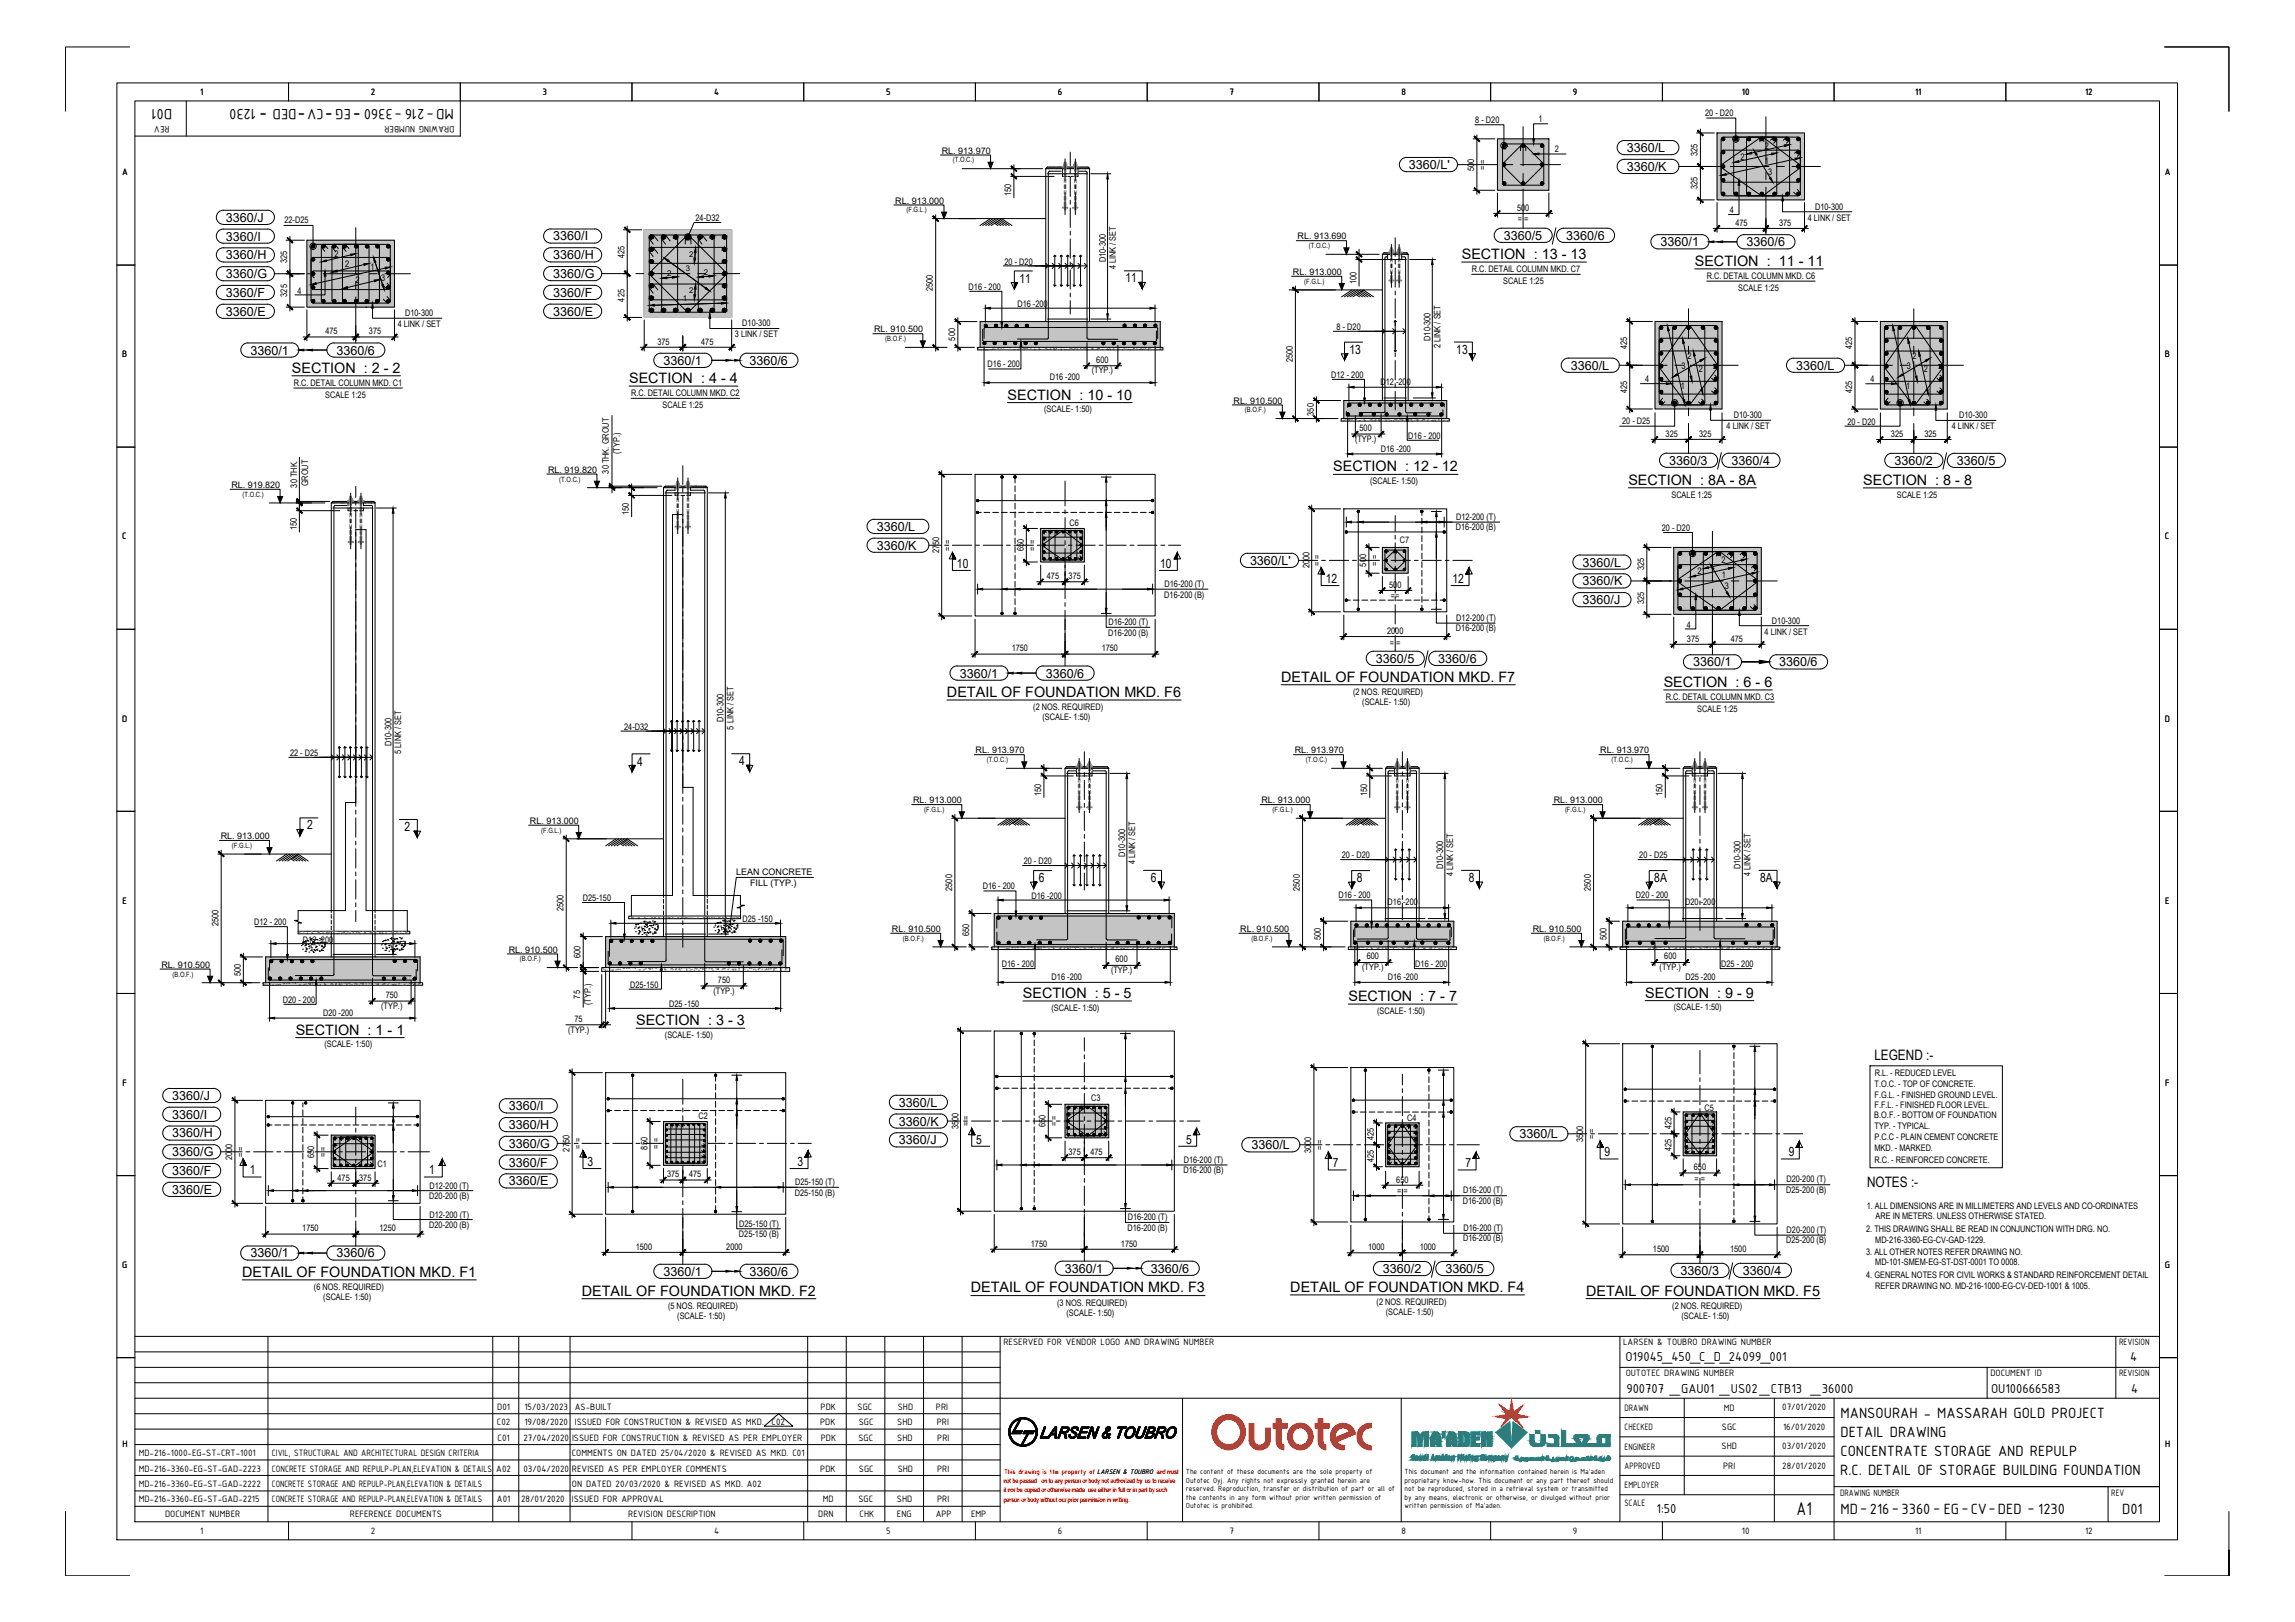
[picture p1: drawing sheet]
<svg xmlns="http://www.w3.org/2000/svg" width="841mm" height="594mm" viewBox="0 0 841 594" stroke-linecap="round" stroke-linejoin="round" font-family="sans-serif">
<defs><g id="words">
<text font-size="7.3" x="658.4" y="554.8">A1</text>
<g font-size="5.9">
<text x="63.1" y="39.8" transform="rotate(-180 63.1 39.8)">D01</text>
<text x="97.7" y="40.6" transform="rotate(-180 97.7 40.6)">-</text>
<text x="111.9" y="40.6" transform="rotate(-180 111.9 40.6)">-</text>
<text x="121.9" y="40.6" transform="rotate(-180 121.9 40.6)">-</text>
<text x="132.2" y="40.6" transform="rotate(-180 132.2 40.6)">-</text>
<text x="166.3" y="39.8" transform="rotate(-180 166.3 39.8)">MD-216 -3360 - EG-CV-DED - 1230</text>
<text x="674.5" y="519.2">MANSOURAH - MASSARAH GOLD PROJECT</text>
<text x="674.5" y="526.3">DETAIL DRAWING</text>
<text x="674.5" y="533.3">CONCENTRATE STORAGE AND REPULP</text>
<text x="674.4" y="540.4">R.C. DETAIL OF STORAGE BUILDING FOUNDATION</text>
<text x="674.5" y="554.5">MD-216- 3360 - EG-CV-DED - 1230</text>
<text x="777.7" y="554.5">D01</text>
</g>
<g font-size="5.3">
<text x="535.7" y="94.9">SECTION : 13 - 13</text>
<text x="621.1" y="97.4">SECTION : 11 - 11</text>
<text x="107" y="136.5">SECTION : 2 - 2</text>
<text x="230.5" y="140.3">SECTION : 4 - 4</text>
<text x="369.2" y="146.4">SECTION : 10 - 10</text>
<text x="488.6" y="172.6">SECTION : 12 - 12</text>
<text x="596.7" y="177.6">SECTION : 8A - 8A</text>
<text x="682.8" y="177.6">SECTION : 8 - 8</text>
<text x="469.5" y="249.7">DETAIL OF FOUNDATION MKD. F7</text>
<text x="609.7" y="251.6">SECTION : 6 - 6</text>
<text x="347" y="255.3">DETAIL OF FOUNDATION MKD. F6</text>
<text x="374.8" y="365.5">SECTION : 5 - 5</text>
<text x="602.9" y="365.4">SECTION : 9 - 9</text>
<text x="494.1" y="366.6">SECTION : 7 - 7</text>
<text x="233.1" y="375.5">SECTION : 3 - 3</text>
<text x="108.4" y="378.9">SECTION : 1 - 1</text>
<text x="686.9" y="388.2">LEGEND :-</text>
<text x="684.2" y="434.9">NOTES :-</text>
<text x="88.8" y="467.7">DETAIL OF FOUNDATION MKD. F1</text>
<text x="355.8" y="473.4">DETAIL OF FOUNDATION MKD. F3</text>
<text x="472.8" y="473.2">DETAIL OF FOUNDATION MKD. F4</text>
<text x="213.2" y="474.5">DETAIL OF FOUNDATION MKD. F2</text>
<text x="581.2" y="474.5">DETAIL OF FOUNDATION MKD. F5</text>
</g>
<g font-size="5.1">
<text x="595.7" y="498.4">O19045_450_C_D_24099_001</text>
<text x="780.7" y="498.4">4</text>
<text x="596" y="510.2">900707 _GAU01 _US02 _CTB13 _36000</text>
<text x="729.6" y="510.2">OU100666583</text>
<text x="781" y="510.2">4</text>
<text x="607.1" y="554.1">1:50</text>
</g>
<g font-size="4.6">
<text x="596.1" y="55.7">3360/L</text>
<text x="516.3" y="61.9">3360/L'</text>
<text x="596.1" y="62.6">3360/K</text>
<text x="82.8" y="81.3">3360/J</text>
<text x="82.8" y="88.1">3360/I</text>
<text x="202.8" y="88.1">3360/I</text>
<text x="551.1" y="87.8">3360/5</text>
<text x="573.9" y="87.8">3360/6</text>
<text x="82.8" y="95">3360/H</text>
<text x="202.8" y="95">3360/H</text>
<text x="608.5" y="90.2">3360/1</text>
<text x="640" y="90.2">3360/6</text>
<text x="82.8" y="101.9">3360/G</text>
<text x="202.8" y="101.9">3360/G</text>
<text x="373.6" y="103.5">11</text>
<text x="412.4" y="103.4">11</text>
<text x="82.8" y="108.8">3360/F</text>
<text x="202.8" y="108.7">3360/F</text>
<text x="82.8" y="115.6">3360/E</text>
<text x="202.8" y="115.6">3360/E</text>
<text x="91.8" y="129.9">3360/1</text>
<text x="123.3" y="129.9">3360/6</text>
<text x="494.6" y="129.6">13</text>
<text x="533.7" y="129.6">13</text>
<text x="243.1" y="133.6">3360/1</text>
<text x="274.6" y="133.6">3360/6</text>
<text x="575.6" y="135.4">3360/L</text>
<text x="658.2" y="135.4">3360/L</text>
<text x="611.7" y="170.2">3360/3</text>
<text x="634.6" y="170.2">3360/4</text>
<text x="694.3" y="170.2">3360/2</text>
<text x="717.1" y="170.2">3360/5</text>
<text x="321.3" y="194.5">3360/L</text>
<text x="321.3" y="201.3">3360/K</text>
<text x="350.7" y="208">10</text>
<text x="425.2" y="208">10</text>
<text x="458.1" y="206.9">3360/L'</text>
<text x="580" y="207.5">3360/L</text>
<text x="485.8" y="213.5">12</text>
<text x="532.2" y="213.5">12</text>
<text x="580" y="214.4">3360/K</text>
<text x="580" y="221.3">3360/J</text>
<text x="504.2" y="242.8">3360/5</text>
<text x="527.1" y="242.8">3360/6</text>
<text x="620.4" y="244.1">3360/1</text>
<text x="652" y="244.1">3360/6</text>
<text x="351.7" y="248.2">3360/1</text>
<text x="383.2" y="248.2">3360/6</text>
<text x="233.5" y="280.4">4</text>
<text x="270.9" y="280.3">4</text>
<text x="112.5" y="303.8">2</text>
<text x="148.2" y="304.4">2</text>
<text x="380.6" y="323.1">6</text>
<text x="421.8" y="323.1">6</text>
<text x="497.2" y="323.1">8</text>
<text x="538.3" y="323.1">8</text>
<text x="606.2" y="323.1">8A</text>
<text x="645" y="323.1">8A</text>
<text x="63.1" y="402.9">3360/J</text>
<text x="186.5" y="406.7">3360/I</text>
<text x="329.4" y="405.4">3360/L</text>
<text x="63.1" y="409.8">3360/I</text>
<text x="186.5" y="413.5">3360/H</text>
<text x="329.4" y="412.3">3360/K</text>
<text x="63.1" y="416.6">3360/H</text>
<text x="329.4" y="419.1">3360/J</text>
<text x="357.7" y="418.9">5</text>
<text x="434.6" y="418.9">5</text>
<text x="556.8" y="416.9">3360/L</text>
<text x="63.1" y="423.5">3360/G</text>
<text x="186.5" y="420.4">3360/G</text>
<text x="458.6" y="420.9">3360/L</text>
<text x="588" y="423.6">9</text>
<text x="655.5" y="423.6">9</text>
<text x="63.1" y="430.4">3360/F</text>
<text x="91.6" y="430.2">1</text>
<text x="157.2" y="430.2">1</text>
<text x="186.5" y="427.3">3360/F</text>
<text x="215.3" y="427.1">3</text>
<text x="292.2" y="427.1">3</text>
<text x="488.4" y="427.6">7</text>
<text x="537" y="427.6">7</text>
<text x="63.1" y="437.3">3360/E</text>
<text x="186.5" y="434.2">3360/E</text>
<text x="91.8" y="460.6">3360/1</text>
<text x="123.3" y="460.6">3360/6</text>
<text x="243.1" y="467.2">3360/1</text>
<text x="274.7" y="467.2">3360/6</text>
<text x="390.2" y="466.1">3360/1</text>
<text x="421.7" y="466.1">3360/6</text>
<text x="506.8" y="466.2">3360/2</text>
<text x="529.7" y="466.2">3360/5</text>
<text x="615.9" y="467">3360/3</text>
<text x="638.7" y="467">3360/4</text>
</g>
<g font-size="3.7">
<text x="73.4" y="34.8">1</text>
<text x="135.9" y="34.8">2</text>
<text x="198.8" y="34.7">3</text>
<text x="261.7" y="34.8">4</text>
<text x="324.7" y="34.7">5</text>
<text x="387.7" y="34.8">6</text>
<text x="450.6" y="34.8">7</text>
<text x="513.5" y="34.8">8</text>
<text x="576.4" y="34.7">9</text>
<text x="638.3" y="34.8">10</text>
<text x="701.8" y="34.8">11</text>
<text x="764.1" y="34.8">12</text>
<text x="62.1" y="46.3" transform="rotate(-180 62.1 46.3)">REV</text>
<text x="166.5" y="46.3" transform="rotate(-180 166.5 46.3)">DRAWING NUMBER</text>
<text x="44.7" y="64.2">A</text>
<text x="793.3" y="64.2">A</text>
<text x="44.8" y="130.9">B</text>
<text x="793.4" y="130.9">B</text>
<text x="44.8" y="197.6">C</text>
<text x="793.4" y="197.6">C</text>
<text x="44.7" y="264.3">D</text>
<text x="793.3" y="264.3">D</text>
<text x="44.9" y="331">E</text>
<text x="793.4" y="331">E</text>
<text x="44.9" y="397.7">F</text>
<text x="793.5" y="397.7">F</text>
<text x="44.8" y="464.4">G</text>
<text x="793.4" y="464.4">G</text>
<text x="367.7" y="492.8">RESERVED FOR VENDOR LOGO AND DRAWING NUMBER</text>
<text x="594.8" y="492.8">LARSEN &amp; TOUBRO DRAWING NUMBER</text>
<text x="776.5" y="492.8">REVISION</text>
<text x="595.7" y="504.1">OUTOTEC DRAWING NUMBER</text>
<text x="729.4" y="504.1">DOCUMENT ID</text>
<text x="776.5" y="504.1">REVISION</text>
<text x="182.2" y="516.4">D01</text>
<text x="192.2" y="516.4">15/03/2023</text>
<text x="210.6" y="516.4">AS-BUILT</text>
<text x="300.7" y="516.4">PDK</text>
<text x="314.3" y="516.4">SGC</text>
<text x="329" y="516.4">SHD</text>
<text x="343" y="516.4">PRI</text>
<text x="595.3" y="516.8">DRAWN</text>
<text x="631.7" y="516.7">MD</text>
<text x="653.1" y="516.4">07/01/2020</text>
<text x="182.1" y="522">C02</text>
<text x="182.3" y="527.7">C01</text>
<text x="191.8" y="527.7">27/04/2020</text>
<text x="192.2" y="522">19/08/2020</text>
<text x="209.6" y="527.7">ISSUED FOR CONSTRUCTION &amp; REVISED AS PER EMPLOYER</text>
<text x="210.6" y="522">ISSUED FOR CONSTRUCTION &amp; REVISED AS MKD.</text>
<text x="282.8" y="522">C02</text>
<text x="300.6" y="522">PDK</text>
<text x="300.8" y="527.7">PDK</text>
<text x="314.6" y="527.7">SGC</text>
<text x="314.7" y="522">SGC</text>
<text x="328.8" y="527.7">SHD</text>
<text x="328.8" y="522">SHD</text>
<text x="343.3" y="522">PRI</text>
<text x="343.5" y="527.7">PRI</text>
<text x="595.3" y="523.9">CHECKED</text>
<text x="631" y="523.8">SGC</text>
<text x="653.4" y="523.7">16/01/2020</text>
<text x="44.9" y="530.1">H</text>
<text x="50.8" y="533.3">MD-216-1000-EG-ST-CRT-1001</text>
<text x="99.6" y="533.3">CIVIL, STRUCTURAL AND ARCHITECTURAL DESIGN CRITERIA</text>
<text x="209.5" y="533.3">COMMENTS ON DATED 25/04/2020 &amp; REVISED AS MKD. C01</text>
<text x="595.3" y="531">ENGINEER</text>
<text x="630.9" y="530.8">SHD</text>
<text x="653.1" y="530.7">03/01/2020</text>
<text x="793.4" y="530.1">H</text>
<text x="50.8" y="539">MD-216-3360-EG-ST-GAD-2223</text>
<text x="99.6" y="539">CONCRETE STORAGE AND REPULP-PLAN,ELEVATION &amp; DETAILS</text>
<text x="181.8" y="539">A02</text>
<text x="191.8" y="539">03/04/2020</text>
<text x="209.6" y="539">REVISED AS PER EMPLOYER COMMENTS</text>
<text x="300.6" y="539">PDK</text>
<text x="314.8" y="539">SGC</text>
<text x="329" y="539">SHD</text>
<text x="343.4" y="539">PRI</text>
<text x="595.3" y="538">APPROVED</text>
<text x="631.5" y="538.1">PRI</text>
<text x="653.1" y="537.9">28/01/2020</text>
<text x="50.8" y="544.6">MD-216-3360-EG-ST-GAD-2222</text>
<text x="99.6" y="544.6">CONCRETE STORAGE AND REPULP-PLAN,ELEVATION &amp; DETAILS</text>
<text x="209.6" y="544.6">ON DATED 20/03/2020 &amp; REVISED AS MKD. A02</text>
<text x="595.3" y="545.1">EMPLOYER</text>
<text x="50.8" y="550.3">MD-216-3360-EG-ST-GAD-2215</text>
<text x="99.6" y="550.3">CONCRETE STORAGE AND REPULP-PLAN,ELEVATION &amp; DETAILS</text>
<text x="182.1" y="550.3">A01</text>
<text x="191" y="550.3">28/01/2020</text>
<text x="209.6" y="550.3">ISSUED FOR APPROVAL</text>
<text x="301.5" y="550.3">MD</text>
<text x="314.6" y="550.3">SGC</text>
<text x="328.7" y="550.3">SHD</text>
<text x="343.4" y="550.3">PRI</text>
<text x="595.3" y="551.6">SCALE</text>
<text x="674.3" y="548">DRAWING NUMBER</text>
<text x="773.7" y="548">REV</text>
<text x="60.5" y="555.7">DOCUMENT NUMBER</text>
<text x="128.3" y="555.7">REFERENCE DOCUMENTS</text>
<text x="230.2" y="555.7">REVISION DESCRIPTION</text>
<text x="299.9" y="555.7">DRN</text>
<text x="315" y="555.7">CHK</text>
<text x="328.7" y="555.7">ENG</text>
<text x="342.9" y="555.7">APP</text>
<text x="355.8" y="555.7">EMP</text>
<text x="73.4" y="561.7">1</text>
<text x="135.9" y="561.8">2</text>
<text x="261.7" y="561.7">4</text>
<text x="324.7" y="561.7">5</text>
<text x="387.7" y="561.8">6</text>
<text x="450.6" y="561.7">7</text>
<text x="513.5" y="561.7">8</text>
<text x="576.4" y="561.9">9</text>
<text x="638.3" y="561.7">10</text>
<text x="701.8" y="561.7">11</text>
<text x="764.1" y="561.8">12</text>
</g>
<g font-size="3.3">
<text x="540.6" y="45">8 - D20</text>
<text x="563.8" y="44.8">1</text>
<text x="624.9" y="42.5">20 - D20</text>
<text x="345.1" y="56.3">RL. 913.970</text>
<text x="569.8" y="55.9">2</text>
<text x="622.1" y="57.1" transform="rotate(-90 622.1 57.1)">325</text>
<text x="637.9" y="58.4">2</text>
<text x="646.7" y="54.4">2</text>
<text x="540.2" y="62.5" transform="rotate(-90 540.2 62.5)">500</text>
<text x="544.5" y="62.2" transform="rotate(-90 544.5 62.2)">= =</text>
<text x="646.8" y="60">1</text>
<text x="647.9" y="63.9">3</text>
<text x="370.6" y="71.8" transform="rotate(-90 370.6 71.8)">150</text>
<text x="622.1" y="69.4" transform="rotate(-90 622.1 69.4)">325</text>
<text x="328.1" y="74.6">RL. 913.000</text>
<text x="555.9" y="77.2">500</text>
<text x="665.2" y="76.8">D10-300</text>
<text x="104.2" y="81.8">22-D25</text>
<text x="254.9" y="80.8">24-D32</text>
<text x="556.2" y="81.5">= =</text>
<text x="634" y="78.1">4</text>
<text x="636" y="82.7">475</text>
<text x="652" y="82.7">375</text>
<text x="662.5" y="80.8">4 LINK / SET</text>
<text x="475.5" y="87.7">RL. 913.690</text>
<text x="122.6" y="94">2</text>
<text x="228.9" y="94.4" transform="rotate(-90 228.9 94.4)">425</text>
<text x="105.3" y="96.4" transform="rotate(-90 105.3 96.4)">325</text>
<text x="126.5" y="97.7">2</text>
<text x="135.8" y="98.9">1</text>
<text x="368.1" y="97">20 - D20</text>
<text x="405.2" y="96.1" transform="rotate(-90 405.2 96.1)">D10-300</text>
<text x="408.9" y="98.7" transform="rotate(-90 408.9 98.7)">4 LINK / SET</text>
<text x="473.8" y="100.7">RL. 913.000</text>
<text x="539.4" y="99.8">R.C. DETAIL COLUMN MKD. C7</text>
<text x="109" y="107.7">4</text>
<text x="130.3" y="103.8">2</text>
<text x="139.7" y="102.9">3</text>
<text x="341.9" y="106.6" transform="rotate(-90 341.9 106.6)">2500</text>
<text x="355" y="106.1">D16 - 200</text>
<text x="497.1" y="104.1" transform="rotate(-90 497.1 104.1)">100</text>
<text x="550.9" y="104.1">SCALE 1:25</text>
<text x="625.5" y="102.3">R.C. DETAIL COLUMN MKD. C6</text>
<text x="637" y="106.6">SCALE 1:25</text>
<text x="105.3" y="108.6" transform="rotate(-90 105.3 108.6)">325</text>
<text x="228.9" y="110.5" transform="rotate(-90 228.9 110.5)">425</text>
<text x="372.8" y="112.5">D16 -200</text>
<text x="145.7" y="119.8">4 LINK / SET</text>
<text x="148.4" y="115.8">D10-300</text>
<text x="272" y="119.6">D10-300</text>
<text x="119.2" y="122.4">475</text>
<text x="135.2" y="122.4">375</text>
<text x="269.3" y="123.6">3 LINK / SET</text>
<text x="320.3" y="121.8">RL. 910.500</text>
<text x="350" y="124.7" transform="rotate(-90 350 124.7)">500</text>
<text x="489.8" y="120.9">8 - D20</text>
<text x="524.2" y="124.9" transform="rotate(-90 524.2 124.9)">D10-300</text>
<text x="240.9" y="126.2">375</text>
<text x="256.9" y="126.2">475</text>
<text x="527.9" y="127.5" transform="rotate(-90 527.9 127.5)">2 LINK / SET</text>
<text x="596.3" y="127.9" transform="rotate(-90 596.3 127.9)">425</text>
<text x="618.3" y="131.4">2</text>
<text x="678.8" y="128" transform="rotate(-90 678.8 128)">425</text>
<text x="700.9" y="131.4">2</text>
<text x="361.9" y="134.5">D16 - 200</text>
<text x="400.1" y="136.8">(TYP.)</text>
<text x="401.7" y="132.8">600</text>
<text x="473.7" y="132.7" transform="rotate(-90 473.7 132.7)">2500</text>
<text x="616.2" y="135.2">3</text>
<text x="622.5" y="136.2">2</text>
<text x="698.8" y="135.3">3</text>
<text x="705" y="136.2">2</text>
<text x="107.7" y="141.4">R.C. DETAIL COLUMN MKD. C1</text>
<text x="384.7" y="139.3">D16 -200</text>
<text x="487.8" y="138.3">D12 - 200</text>
<text x="505.9" y="140.9">D12 -200</text>
<text x="596.3" y="144" transform="rotate(-90 596.3 144)">425</text>
<text x="602.9" y="140">4</text>
<text x="615.9" y="142.5">1</text>
<text x="685.4" y="140">4</text>
<text x="698.5" y="142.5">1</text>
<text x="119.2" y="145.7">SCALE 1:25</text>
<text x="231.3" y="145.2">R.C. DETAIL COLUMN MKD. C2</text>
<text x="242.8" y="149.5">SCALE 1:25</text>
<text x="452.1" y="147.8">RL. 910.500</text>
<text x="678.8" y="144" transform="rotate(-90 678.8 144)">425</text>
<text x="382.6" y="151.1">(SCALE- 1:50)</text>
<text x="481.4" y="152.2" transform="rotate(-90 481.4 152.2)">350</text>
<text x="594.4" y="155.5">20 - D25</text>
<text x="635.4" y="153.2">D10-300</text>
<text x="677" y="155.5">20 - D20</text>
<text x="718" y="153.2">D10-300</text>
<text x="496.6" y="161.8">(TYP.)</text>
<text x="498.2" y="157.8">500</text>
<text x="516.1" y="160.6">D16 - 200</text>
<text x="610.4" y="159.9">325</text>
<text x="622.7" y="159.9">325</text>
<text x="632.7" y="157.2">4 LINK / SET</text>
<text x="692.9" y="160">325</text>
<text x="705.2" y="160">325</text>
<text x="715.2" y="157.2">4 LINK / SET</text>
<text x="227.1" y="166.3" transform="rotate(-90 227.1 166.3)">(TYP.)</text>
<text x="506" y="165.4">D16 -200</text>
<text x="200.9" y="173.2">RL. 919.820</text>
<text x="223.2" y="173.5" transform="rotate(-90 223.2 173.5)">30 THK. GROUT</text>
<text x="84.8" y="178.7">RL. 919.820</text>
<text x="108.9" y="178.6" transform="rotate(-90 108.9 178.6)">30 THK.</text>
<text x="112.9" y="178.2" transform="rotate(-90 112.9 178.2)">GROUT</text>
<text x="502.1" y="177.3">(SCALE- 1:50)</text>
<text x="612.5" y="182.6">SCALE 1:25</text>
<text x="695.1" y="182.5">SCALE 1:25</text>
<text x="230.5" y="188.7" transform="rotate(-90 230.5 188.7)">150</text>
<text x="533.6" y="190.3">D12-200 (T)</text>
<text x="108.7" y="194.2" transform="rotate(-90 108.7 194.2)">150</text>
<text x="392" y="192.7">C6</text>
<text x="533.5" y="194.2">D16-200 (B)</text>
<text x="609" y="194.3">20 - D20</text>
<text x="344.1" y="202.7" transform="rotate(-90 344.1 202.7)">2750</text>
<text x="348.4" y="201.6" transform="rotate(-90 348.4 201.6)">= =</text>
<text x="375.1" y="201.9" transform="rotate(-90 375.1 201.9)">650</text>
<text x="379.4" y="201.6" transform="rotate(-90 379.4 201.6)">= =</text>
<text x="513" y="198.8">C7</text>
<text x="479.9" y="208.2" transform="rotate(-90 479.9 208.2)">2000</text>
<text x="483.8" y="207.2" transform="rotate(-90 483.8 207.2)">= =</text>
<text x="500.7" y="207.5" transform="rotate(-90 500.7 207.5)">500</text>
<text x="504.9" y="207.2" transform="rotate(-90 504.9 207.2)">= =</text>
<text x="602.5" y="208.9" transform="rotate(-90 602.5 208.9)">325</text>
<text x="630.9" y="206.2">2</text>
<text x="383.6" y="212.1">475</text>
<text x="391.6" y="212.1">375</text>
<text x="426.7" y="215">D16-200 (T)</text>
<text x="509.1" y="215.3">500</text>
<text x="622" y="210.2">2</text>
<text x="630.9" y="211.9">1</text>
<text x="632.1" y="215.7">3</text>
<text x="426.7" y="218.9">D16-200 (B)</text>
<text x="509.7" y="219.6">==</text>
<text x="602.5" y="221.2" transform="rotate(-90 602.5 221.2)">325</text>
<text x="533.7" y="227.3">D12-200 (T)</text>
<text x="406.1" y="232.8">D16-200 (B)</text>
<text x="406.2" y="229">D16-200 (T)</text>
<text x="508.3" y="232.2">2000</text>
<text x="533.6" y="231.2">D16-200 (B)</text>
<text x="618.1" y="229.9">4</text>
<text x="646.6" y="232.4">4 LINK / SET</text>
<text x="649.3" y="228.4">D10-300</text>
<text x="370.7" y="238.6">1750</text>
<text x="403.7" y="238.6">1750</text>
<text x="509.3" y="236.4">= =</text>
<text x="618.2" y="235">375</text>
<text x="634.3" y="235">475</text>
<text x="495.8" y="254.6">(2 NOS. REQUIRED)</text>
<text x="610.4" y="256.5">R.C. DETAIL COLUMN MKD. C3</text>
<text x="378.7" y="260.1">(2 NOS. REQUIRED)</text>
<text x="382" y="263.9">(SCALE- 1:50)</text>
<text x="499.2" y="258.3">(SCALE- 1:50)</text>
<text x="621.9" y="260.8">SCALE 1:25</text>
<text x="228.8" y="267.3">24-D32</text>
<text x="265.1" y="264.6" transform="rotate(-90 265.1 264.6)">D10-300</text>
<text x="268.8" y="267.2" transform="rotate(-90 268.8 267.2)">5 LINK / SET</text>
<text x="143.4" y="273.4" transform="rotate(-90 143.4 273.4)">D10-300</text>
<text x="357.5" y="275.9">RL. 913.970</text>
<text x="474.5" y="275.9">RL. 913.970</text>
<text x="586.4" y="275.9">RL. 913.970</text>
<text x="106.3" y="277">22 - D25</text>
<text x="147.1" y="276.1" transform="rotate(-90 147.1 276.1)">5 LINK / SET</text>
<text x="381.6" y="291.4" transform="rotate(-90 381.6 291.4)">150</text>
<text x="501" y="291.4" transform="rotate(-90 501 291.4)">150</text>
<text x="609.3" y="291.4" transform="rotate(-90 609.3 291.4)">150</text>
<text x="334.6" y="294.2">RL. 913.000</text>
<text x="462.3" y="294.2">RL. 913.000</text>
<text x="569.4" y="294.2">RL. 913.000</text>
<text x="194.2" y="301.8">RL. 913.000</text>
<text x="80.9" y="307.4">RL. 913.000</text>
<text x="375.1" y="316.5">20 - D20</text>
<text x="412.3" y="313.9" transform="rotate(-90 412.3 313.9)">D10-300</text>
<text x="416" y="316.5" transform="rotate(-90 416 316.5)">4 LINK / SET</text>
<text x="491.7" y="314.4">20 - D20</text>
<text x="600.7" y="314.4">20 - D25</text>
<text x="269.8" y="320.4">LEAN CONCRETE</text>
<text x="528.8" y="318.4" transform="rotate(-90 528.8 318.4)">D10-300</text>
<text x="532.5" y="321" transform="rotate(-90 532.5 321)">4 LINK / SET</text>
<text x="637.9" y="318.4" transform="rotate(-90 637.9 318.4)">D10-300</text>
<text x="641.5" y="321" transform="rotate(-90 641.5 321)">4 LINK / SET</text>
<text x="213.6" y="329.8">D25-150</text>
<text x="274.9" y="324.5">FILL (TYP.)</text>
<text x="348.9" y="326.2" transform="rotate(-90 348.9 326.2)">2500</text>
<text x="360.1" y="325.7">D16 - 200</text>
<text x="378" y="329.3">D16 -200</text>
<text x="476.4" y="326.2" transform="rotate(-90 476.4 326.2)">2500</text>
<text x="490.5" y="329">D16 - 200</text>
<text x="583" y="326.2" transform="rotate(-90 583 326.2)">2500</text>
<text x="599.5" y="329">D20 - 200</text>
<text x="206.5" y="333.8" transform="rotate(-90 206.5 333.8)">2500</text>
<text x="508.5" y="331.5">D16 -200</text>
<text x="617.5" y="331.5">D20 -200</text>
<text x="80.1" y="339.3" transform="rotate(-90 80.1 339.3)">2500</text>
<text x="93.1" y="338.8">D12 - 200</text>
<text x="272.1" y="337.8">D25 -150</text>
<text x="326.8" y="341.3">RL. 910.500</text>
<text x="454.5" y="341.3">RL. 910.500</text>
<text x="561.7" y="341.3">RL. 910.500</text>
<text x="111" y="345.2">D12 -200</text>
<text x="355.2" y="342.9" transform="rotate(-90 355.2 342.9)">650</text>
<text x="484" y="344.4" transform="rotate(-90 484 344.4)">500</text>
<text x="588.7" y="344.4" transform="rotate(-90 588.7 344.4)">500</text>
<text x="186.5" y="348.9">RL. 910.500</text>
<text x="212.8" y="351" transform="rotate(-90 212.8 351)">600</text>
<text x="408.8" y="352.4">600</text>
<text x="500.8" y="351.4">600</text>
<text x="609.9" y="351.4">600</text>
<text x="59.1" y="354.5">RL. 910.500</text>
<text x="88.2" y="357.4" transform="rotate(-90 88.2 357.4)">500</text>
<text x="263.1" y="360">750</text>
<text x="367.1" y="354.2">D16 - 200</text>
<text x="385.4" y="358.9">D16 -200</text>
<text x="407.1" y="356.4">(TYP.)</text>
<text x="499.2" y="355.3">(TYP.)</text>
<text x="508.6" y="358.9">D16 -200</text>
<text x="518.7" y="354.2">D16 - 200</text>
<text x="608.2" y="355.3">(TYP.)</text>
<text x="617.6" y="358.9">D25 -200</text>
<text x="630.8" y="354.2">D25 - 200</text>
<text x="141.3" y="365.5">750</text>
<text x="212.6" y="365.7" transform="rotate(-90 212.6 365.7)">75</text>
<text x="231" y="361.7">D25-150</text>
<text x="261.4" y="364">(TYP.)</text>
<text x="103.7" y="367.3">D20 - 200</text>
<text x="118.4" y="372">D20 -200</text>
<text x="139.7" y="369.5">(TYP.)</text>
<text x="216.6" y="368.1" transform="rotate(-90 216.6 368.1)">(TYP.)</text>
<text x="245.2" y="368.8">D25 -150</text>
<text x="385.3" y="370.2">(SCALE- 1:50)</text>
<text x="504.7" y="371.3">(SCALE- 1:50)</text>
<text x="613.4" y="370.1">(SCALE- 1:50)</text>
<text x="210.6" y="374.2">75</text>
<text x="118.9" y="383.6">(SCALE- 1:50)</text>
<text x="208.2" y="378.2">(TYP.)</text>
<text x="243.7" y="380.2">(SCALE- 1:50)</text>
<text x="687" y="394.1">R.L. - REDUCED LEVEL</text>
<text x="686.9" y="398">T.O.C. - TOP OF CONCRETE.</text>
<text x="399.8" y="403.3">C3</text>
<text x="624.7" y="406.9">C5</text>
<text x="686.9" y="402">F.G.L. - FINISHED GROUND LEVEL.</text>
<text x="686.9" y="405.7">F.F.L. - FINISHED FLOOR LEVEL.</text>
<text x="256" y="409.8">C2</text>
<text x="351.2" y="413.6" transform="rotate(-90 351.2 413.6)">3500</text>
<text x="355.1" y="412.6" transform="rotate(-90 355.1 412.6)">= =</text>
<text x="383.1" y="412.8" transform="rotate(-90 383.1 412.8)">650</text>
<text x="387.5" y="412.6" transform="rotate(-90 387.5 412.6)">= =</text>
<text x="515.6" y="410.4">C4</text>
<text x="612.5" y="413.5" transform="rotate(-90 612.5 413.5)">425</text>
<text x="686.8" y="409.5">B.O.F. - BOTTOM OF FOUNDATION</text>
<text x="687" y="413.5">TYP. - TYPICAL.</text>
<text x="503.5" y="417.5" transform="rotate(-90 503.5 417.5)">425</text>
<text x="580.1" y="418.3" transform="rotate(-90 580.1 418.3)">3500</text>
<text x="584.4" y="417.2" transform="rotate(-90 584.4 417.2)">= =</text>
<text x="686.9" y="417.5">P.C.C - PLAIN CEMENT CONCRETE</text>
<text x="85.1" y="424.9" transform="rotate(-90 85.1 424.9)">2000</text>
<text x="89.4" y="423.8" transform="rotate(-90 89.4 423.8)">= =</text>
<text x="115.2" y="424.1" transform="rotate(-90 115.2 424.1)">650</text>
<text x="119.5" y="423.8" transform="rotate(-90 119.5 423.8)">= =</text>
<text x="208.7" y="421.8" transform="rotate(-90 208.7 421.8)">2750</text>
<text x="213" y="420.7" transform="rotate(-90 213 420.7)">= =</text>
<text x="237.2" y="421" transform="rotate(-90 237.2 421)">850</text>
<text x="241.5" y="420.7" transform="rotate(-90 241.5 420.7)">= =</text>
<text x="391.6" y="423.1">375</text>
<text x="399.6" y="423.1">475</text>
<text x="433.8" y="426">D16-200 (T)</text>
<text x="480.5" y="422.3" transform="rotate(-90 480.5 422.3)">3000</text>
<text x="484.8" y="421.2" transform="rotate(-90 484.8 421.2)">= =</text>
<text x="503.5" y="425.5" transform="rotate(-90 503.5 425.5)">425</text>
<text x="612.5" y="421.5" transform="rotate(-90 612.5 421.5)">425</text>
<text x="686.9" y="421.5">MKD. - MARKED.</text>
<text x="686.9" y="425.9">R.C. - REINFORCED CONCRETE.</text>
<text x="138.4" y="427.4">C1</text>
<text x="244.5" y="431.2">375</text>
<text x="252.5" y="431.2">475</text>
<text x="433.7" y="429.8">D16-200 (B)</text>
<text x="620.7" y="428.6">650</text>
<text x="123.7" y="432.4">475</text>
<text x="131.6" y="432.4">375</text>
<text x="157.3" y="435.4">D12-200 (T)</text>
<text x="291.3" y="438">D25-150 (B)</text>
<text x="291.4" y="434.1">D25-150 (T)</text>
<text x="511.7" y="433.1">650</text>
<text x="512" y="437.4">= =</text>
<text x="536.2" y="437.1">D16-200 (T)</text>
<text x="621" y="432.9">= =</text>
<text x="654.6" y="436.9">D25-200 (B)</text>
<text x="654.6" y="433">D20-200 (T)</text>
<text x="157.3" y="439.2">D20-200 (B)</text>
<text x="536.1" y="440.9">D16-200 (B)</text>
<text x="684.1" y="442.8">1. ALL DIMENSIONS ARE IN MILLIMETERS AND LEVELS AND CO-ORDINATES</text>
<text x="157.3" y="449.8">D20-200 (B)</text>
<text x="157.4" y="446">D12-200 (T)</text>
<text x="270.9" y="449.3">D25-150 (T)</text>
<text x="413.3" y="447">D16-200 (T)</text>
<text x="687.3" y="446.6">ARE IN METERS. UNLESS OTHERWISE STATED.</text>
<text x="110.8" y="451">1750</text>
<text x="139.1" y="451">1250</text>
<text x="270.8" y="453.2">D25-150 (B)</text>
<text x="413.2" y="450.8">D16-200 (B)</text>
<text x="536.1" y="454.6">D16-200 (B)</text>
<text x="536.3" y="450.8">D16-200 (T)</text>
<text x="654.6" y="455.4">D25-200 (B)</text>
<text x="654.7" y="451.5">D20-200 (T)</text>
<text x="683.9" y="451.2">2. THIS DRAWING SHALL BE READ IN CONJUNCTION WITH DRG. NO.</text>
<text x="687.2" y="455.2">MD-216-3360-EG-CV-GAD-1229.</text>
<text x="233" y="457.7">1500</text>
<text x="266.1" y="457.7">2000</text>
<text x="377.8" y="456.6">1750</text>
<text x="410.8" y="456.6">1750</text>
<text x="501.4" y="457.9">1000</text>
<text x="520.3" y="457.9">1000</text>
<text x="605.7" y="458.6">1500</text>
<text x="634" y="458.6">1500</text>
<text x="683.9" y="459.5">3. ALL OTHER NOTES REFER DRAWING NO.</text>
<text x="687.2" y="463.4">MD-101-SMEM-EG-ST-DST-0001 TO 0008.</text>
<text x="115" y="472.5">(6 NOS. REQUIRED)</text>
<text x="683.9" y="468.1">4. GENERAL NOTES FOR CIVIL WORKS &amp; STANDARD REINFORCEMENT DETAIL</text>
<text x="687.2" y="472.1">REFER DRAWING NO. MD-216-1000-EG-CV-DED-1001 &amp; 1005.</text>
<text x="118.5" y="476.3">(SCALE- 1:50)</text>
<text x="244.8" y="479.4">(5 NOS. REQUIRED)</text>
<text x="387.4" y="478.2">(3 NOS. REQUIRED)</text>
<text x="504.5" y="478">(2 NOS. REQUIRED)</text>
<text x="612.8" y="479.3">(2 NOS. REQUIRED)</text>
<text x="248.2" y="483.1">(SCALE- 1:50)</text>
<text x="390.8" y="482">(SCALE- 1:50)</text>
<text x="507.9" y="481.7">(SCALE- 1:50)</text>
<text x="616.2" y="483.1">(SCALE- 1:50)</text>
</g>
<g font-size="2.9">
<text x="252.5" y="94">2</text>
<text x="244.5" y="101">2</text>
<text x="251.4" y="99.4">3</text>
<text x="257.9" y="100.6">2</text>
<text x="252.5" y="107.4">2</text>
<text x="250.2" y="110.3">1</text>
<text x="434.6" y="539.9">The content of these documents are the sole property of</text>
<text x="514.7" y="539.9">This document and the information contained herein is Ma'aden</text>
<text x="434.6" y="543.1">Outotec Oyj. Any rights not expressly granted herein are</text>
<text x="514.7" y="543.1">proprietary know-how. This document or any part thereof should</text>
<text x="434.6" y="546.2">reserved. Reproduction, transfer or distribution of part or all of</text>
<text x="434.6" y="549.4">the contents in any form without prior written permission of</text>
<text x="514.7" y="546.2">not be reproduced, stored in a retrieval system or transmitted</text>
<text x="514.7" y="549.4">by any means, electronic or otherwise, or divulged without prior</text>
<text x="434.6" y="552.5">Outotec is prohibited.</text>
<text x="514.7" y="552.5">written permission of Ma'aden.</text>
</g>
<g font-size="2.6">
<text x="349.2" y="59.5">(T.O.C.)</text>
<text x="332.2" y="77.8">(F.G.L.)</text>
<text x="479.6" y="90.9">(T.O.C.)</text>
<text x="477.9" y="103.9">(F.G.L.)</text>
<text x="324.4" y="124.9">(B.O.F.)</text>
<text x="456.2" y="151.1">(B.O.F.)</text>
<text x="205" y="176.4">(T.O.C.)</text>
<text x="88.9" y="182">(T.O.C.)</text>
<text x="361.6" y="279.1">(T.O.C.)</text>
<text x="478.6" y="279.1">(T.O.C.)</text>
<text x="590.5" y="279.1">(T.O.C.)</text>
<text x="338.7" y="297.4">(F.G.L.)</text>
<text x="466.3" y="297.4">(F.G.L.)</text>
<text x="573.5" y="297.4">(F.G.L.)</text>
<text x="198.3" y="305">(F.G.L.)</text>
<text x="85" y="310.5">(F.G.L.)</text>
<text x="330.9" y="344.6">(B.O.F.)</text>
<text x="458.6" y="344.6">(B.O.F.)</text>
<text x="565.7" y="344.6">(B.O.F.)</text>
<text x="190.5" y="352.1">(B.O.F.)</text>
<text x="63.2" y="357.7">(B.O.F.)</text>
</g>
<text font-size="2.6" fill="#f00" x="367.9" y="539.7">This drawing is the property of LARSEN &amp; TOUBRO and must</text>
<g font-size="2.4" fill="#f00">
<text x="367.8" y="543.2">not be passed on to any person or body not authorized by us to receive</text>
<text x="367.8" y="546.5">it nor be copied or otherwise made use either in full or in part by such</text>
<text x="367.8" y="550">person or body without our prior permission in writing.</text>
</g>
</g></defs>
<!-- layer: SHADE -->
<g fill="#c4c4c4" stroke="#c4c4c4" stroke-width=".37">
<path d="M364.3 334.6l66 12.2v-12.2zM364.3 334.6l66 12.2h-66z"/>
<path d="M390.3 404.5l16 12.2v-12.2zM390.3 404.5l16 12.2h-16z"/>
<path d="M495 337.4l37.8 9.4v-9.4zM495 337.4l37.8 9.4h-37.8z"/>
<path d="M507.8 411.3l12.3 16v-16zM507.8 411.3l12.3 16h-12.3z"/>
<path d="M616.8 407.3l12.3 16v-16zM616.8 407.3l12.3 16h-12.3z"/>
<path d="M594.6 337.4l56.6 9.4v-9.4zM594.6 337.4l56.6 9.4h-56.6z"/>
<path d="M506.6 200.5l9.4 9.4v-9.4zM506.6 200.5l9.4 9.4h-9.4z"/>
<path d="M492.4 146.7l37.8 6.6v-6.6zM492.4 146.7l37.8 6.6h-37.8z"/>
<path d="M236.1 84.2l32 32.1v-32.1zM236.1 84.2l32 32.1h-32z"/>
<path d="M359.2 117.8l66 9.4v-9.4zM359.2 117.8l66 9.4h-66z"/>
<path d="M381.4 193.6l16 12.2v-12.2zM381.4 193.6l16 12.2h-16z"/>
<path d="M97.4 350.5l56.6 9.4v-9.4zM97.4 350.5l56.6 9.4h-56.6z"/>
<path d="M121.4 415.8l16 12.2v-12.2zM121.4 415.8l16 12.2h-16z"/>
<path d="M613.4 200.5l32 24.5v-24.5zM613.4 200.5l32 24.5h-32z"/>
<path d="M606.5 117.7l24.5 32.1v-32.1zM606.5 117.7l24.5 32.1h-24.5z"/>
<path d="M629.2 48.7l32.1 24.5v-24.5zM629.2 48.7l32.1 24.5h-32.1z"/>
<path d="M112.5 88l32.1 24.5v-24.5zM112.5 88l32.1 24.5h-32.1z"/>
<path d="M221.9 343l66 11.4v-11.4zM221.9 343l66 11.4h-66z"/>
<path d="M243.1 410.8l16.1 16v-16zM243.1 410.8l16.1 16h-16.1z"/>
<path d="M548.8 50.9l18.8 18.8v-18.8zM548.8 50.9l18.8 18.8h-18.8z"/>
<path d="M689.1 117.7l24.5 32.1v-32.1zM689.1 117.7l24.5 32.1h-24.5z"/>
</g>
<!-- layer: CI-CEN -->
<g fill="none" stroke="#000" stroke-width=".37">
<path d="M390.3 58.2v8.1M392.2 55.7v4.9M394.1 58.2v8.1M558.2 46.4v14.3M647.1 42.8v17.3M390.3 67.7v1.4M390.3 70.5v8.1M392.2 62v1.5M392.2 64.9v7M392.2 73.4v1.4M392.2 76.2v7.1M394.1 67.7v1.4"/>
<path d="M394.1 70.5v8.1M534.1 60.3h14.6M551.5 60.3h2.9M557.2 60.3h14.7M558.2 63.6v2.8M558.2 69.2v14.4M615.2 61h10.4M628.5 61h2.8M634.1 61h14.1M647.1 63v2.8M647.1 68.6v17.4M651.1 61h2.8"/>
<path d="M656.7 61h10.4M130.4 83.4v16.9M392.2 84.7v1.4M392.2 87.5v7.1M392.2 96v1.4M392.2 98.8v7.1M509.9 89.5v5.8M509.9 96.7v1.4M509.9 99.5v5.8M511.3 87.1v6.8M511.3 95.3v1.4M511.3 98.1v7.1"/>
<path d="M512.7 89.5v5.8M512.7 96.7v1.4M512.7 99.5v5.8M100.5 100.3h9.4M112.7 100.3h2.9M118.4 100.3h14.1M130.4 103.1v2.8M130.4 108.8v16.8M135.4 100.3h2.8M141 100.3h9.4M220.5 100.2h9.7M233 100.2h2.9"/>
<path d="M238.7 100.2h14.1M255.7 100.2h2.8M261.4 100.2h9.7M392.2 107.3v1.4M392.2 110.1v4.9M511.3 106.6v1.4M511.3 109.4v7.1M511.3 117.9v1.4M618.8 113.1v10.9M701.3 113.1v10.9M511.3 120.7v7.1M511.3 129.2v1.4"/>
<path d="M511.3 132.1v7M593.4 133.8h17.5M613.8 133.8h2.8M618.8 126.8v2.8M618.8 132.5v14.1M619.4 133.8h17.6M675.9 133.8h17.6M696.3 133.8h2.9M701.3 126.8v2.8M701.3 132.5v14.1M702 133.8h17.5M511.3 140.5v1.5"/>
<path d="M511.3 143.4v6.7M618.8 149.5v2.8M618.8 155.1v10.9M701.3 149.5v2.8M701.3 155.1v10.9M130.4 178.2v4M248.4 175v8.1M250.2 170.6v6.8M250.2 178.8v1.5M252.1 175v8.1M390.3 176.2v9.1M128.5 180.6v8.1"/>
<path d="M128.5 190.1v1.4M128.5 192.9v8.1M130.4 183.6v1.4M130.4 186.5v7M130.4 194.9v1.5M130.4 197.8v7M132.3 180.6v8.1M132.3 190.1v1.4M132.3 192.9v8.1M248.4 184.5v1.4M248.4 187.4v8.1M250.2 181.7v7"/>
<path d="M250.2 190.2v1.4M250.2 193v7M252.1 184.5v1.4M252.1 187.4v8.1M340.4 199.7h4.4M346.2 199.7h1.4M349 199.7h7.1M357.5 199.7h1.4M360.3 199.7h7.1M368.8 199.7h1.4M371.7 199.7h7M380.1 199.7h1.5"/>
<path d="M383 199.7h7M390.3 186.7v1.4M390.3 189.6v7.1M390.3 198v1.5M391.5 199.7h1.4M394.3 199.7h7M402.8 199.7h1.4M405.6 199.7h7.1M414.1 199.7h1.4M416.9 199.7h7.1M425.4 199.7h1.4M428.2 199.7h4.5"/>
<path d="M511.3 188.8v5.8M511.3 196v1.4M511.3 198.8v7.1M627.5 194.6v18.4M130.4 206.2v1.5M130.4 209.1v7M130.4 217.6v1.4M250.2 201.5v1.4M250.2 204.3v7.1M250.2 212.8v1.4M250.2 215.6v7.1M390.3 200.9v7.1"/>
<path d="M390.3 209.4v1.4M390.3 212.2v7.1M475.8 205.2h7.1M484.3 205.2h1.4M487.2 205.2h7M495.6 205.2h1.5M498.5 205.2h7M507 205.2h1.4M509.8 205.2h7.1M511.3 207.3v1.4M511.3 210.2v7M511.3 218.6v1.5"/>
<path d="M518.3 205.2h1.4M521.1 205.2h7.1M529.6 205.2h1.4M532.4 205.2h7.1M597.6 212.8h11.3M611.7 212.8h2.9M617.4 212.8h14.2M627.5 215.8v2.8M634.4 212.8h2.8M640.1 212.8h11.2M130.4 220.4v7.1M130.4 228.9v1.4"/>
<path d="M130.4 231.7v7.1M250.2 224.1v1.4M250.2 226.9v7.1M250.2 235.4v1.4M250.2 238.3v7M390.3 220.7v1.4M390.3 223.5v7.1M390.3 232v1.4M390.3 234.8v9.1M511.3 221.5v7M511.3 229.9v1.5M511.3 232.8v5.7"/>
<path d="M627.5 221.5v18.3M130.4 240.2v1.4M130.4 243v7.1M130.4 251.5v1.4M130.4 254.3v7.1M250.2 246.7v1.4M250.2 249.6v7M250.2 258v1.5M130.4 262.8v1.4M130.4 265.6v7.1M130.4 274.1v1.4M130.4 277v7"/>
<path d="M250.2 260.9v7M250.2 269.4v1.4M250.2 272.2v7M395.5 277.8v7.8M397.4 275.4v6.2M399.2 277.8v7.8M512 277.8v7.8M513.9 275.4v6M515.8 277.8v7.8M621.1 277.8v7.8M623 275.4v7.9M624.8 277.8v7.8"/>
<path d="M130.4 285.4v1.5M130.4 288.3v7M130.4 296.7v1.5M130.4 299.6v7M250.2 280.7v1.4M250.2 283.5v7.1M250.2 292v1.4M250.2 294.8v7.1M395.5 287v1.4M395.5 289.8v7.9M397.4 283v1.4M397.4 285.8v7.1"/>
<path d="M397.4 294.3v1.4M397.4 297.1v7.1M399.2 287v1.4M399.2 289.8v7.9M512 287v1.4M512 289.8v7.9M513.9 282.8v1.4M513.9 285.6v7.1M513.9 294.1v1.4M513.9 296.9v7.1M515.8 287v1.4M515.8 289.8v7.9"/>
<path d="M621.1 287v1.4M621.1 289.8v7.9M623 284.7v1.4M623 287.6v7.1M623 296.1v1.3M623 298.9v7.1M624.8 287v1.4M624.8 289.8v7.9M130.4 308.1v1.4M130.4 310.9v7M130.4 319.4v1.4M250.2 303.3v1.4"/>
<path d="M250.2 306.1v7.1M250.2 314.6v1.4M250.2 317.5v7M397.4 305.6v1.4M397.4 308.5v7M397.4 316.9v1.4M397.4 319.8v6.2M513.9 305.4v1.4M513.9 308.2v7.1M513.9 316.7v1.4M513.9 319.5v7.1M623 307.4v1.4"/>
<path d="M623 310.2v7.1M623 318.7v1.4M130.4 322.2v7.1M130.4 330.7v1.4M130.4 333.5v4M250.2 325.9v1.4M250.2 328.8v7M250.2 337.2v1.5M513.9 328v1.5M513.9 330.8v6.1M623 321.5v7.1M623 330v1.4"/>
<path d="M623 332.8v8M250.2 340.1v6.8M250.2 395.3v9.1M397.4 380.1v4.9M397.4 386.3v1.4M397.4 389.2v7.1M397.4 397.7v1.4M513.9 393.5v3.9M513.9 398.8v1.3M623 384.7v8.6M623 394.7v1.4M623 397.6v7"/>
<path d="M130.4 405.5v6.3M130.4 413.2v1.5M130.4 416.1v7M204.2 418.8h4.8M210.4 418.8h1.5M213.3 418.8h7M221.8 418.8h1.4M224.6 418.8h7.1M233.1 418.8h1.4M235.9 418.8h7.1M244.4 418.8h1.4M247.2 418.8h7.1"/>
<path d="M250.2 405.8v1.5M250.2 408.7v7M250.2 417.2v1.4M250.2 420v7M255.7 418.8h1.4M258.6 418.8h7M267 418.8h1.4M269.9 418.8h7M278.3 418.8h1.5M281.2 418.8h7M289.7 418.8h1.4M292.5 418.8h4.8"/>
<path d="M347.2 410.6h4.5M353.1 410.6h1.4M356 410.6h7M364.4 410.6h1.5M367.3 410.6h7M375.8 410.6h1.4M378.6 410.6h7M387.1 410.6h1.4M389.9 410.6h7.1M397.4 400.5v7.1M397.4 409v1.4M397.4 411.8v7.1"/>
<path d="M398.4 410.6h1.4M401.2 410.6h7.1M409.7 410.6h1.4M412.5 410.6h7.1M421 410.6h1.4M423.8 410.6h7.1M432.3 410.6h1.4M435.2 410.6h4.5M476.3 419.3h8.1M485.8 419.3h1.5M488.7 419.3h7.1M497.2 419.3h1.4"/>
<path d="M500 419.3h7.1M508.5 419.3h1.4M511.3 419.3h7.1M513.9 401.6v7.1M513.9 410.1v1.4M513.9 412.9v7.1M519.8 419.3h1.4M522.6 419.3h7.1M531.1 419.3h1.4M533.9 419.3h8.2M574.5 415.3h7M582.9 415.3h1.4"/>
<path d="M585.7 415.3h7.1M594.2 415.3h1.4M597.1 415.3h7M605.5 415.3h1.5M608.4 415.3h7M616.8 415.3h1.5M619.7 415.3h7M623 406v1.5M623 408.9v7M623 417.3v1.5M628.2 415.3h1.4M631 415.3h7.1"/>
<path d="M639.5 415.3h1.4M642.3 415.3h7.1M650.8 415.3h1.4M653.6 415.3h7M80.9 421.9h7.8M90.1 421.9h1.5M92.9 421.9h7.1M101.5 421.9h1.4M104.3 421.9h7M112.8 421.9h1.4M115.6 421.9h7.1M124.1 421.9h1.4"/>
<path d="M126.9 421.9h7.1M130.4 424.5v1.5M130.4 427.4v7M130.4 435.9v1.4M130.4 438.7v7M135.4 421.9h1.4M138.2 421.9h7.1M146.7 421.9h1.4M149.5 421.9h7.9M250.2 428.5v1.4M250.2 431.3v7.1M250.2 439.8v1.4"/>
<path d="M397.4 420.3v1.4M397.4 423.1v7.1M397.4 431.6v1.4M397.4 434.4v7.1M513.9 421.4v1.4M513.9 424.2v7.1M513.9 432.7v1.4M513.9 435.5v7.1M623 420.2v7M623 428.7v1.4M623 431.5v7.1M623 440v1.4"/>
<path d="M130.4 447.2v1.4M130.4 450v6.4M250.2 442.6v7.1M250.2 451.1v1.4M250.2 453.9v9.2M397.4 442.9v1.4M397.4 445.7v7.1M397.4 454.3v1.3M397.4 457v4.9M513.9 444v1.4M513.9 446.8v7.1M513.9 455.3v1.4"/>
<path d="M513.9 458.1v3.9M623 442.8v7.1M623 451.3v1.4M623 454.1v8.6"/>
</g>
<!-- layer: CI-NEWLINES -->
<g fill="none" stroke="#000" stroke-width=".37">
<path d="M629.2 48.7h32.1v24.5h-32.1zM112.5 88h32.1v24.5h-32.1zM236.1 84.2h32v32.1h-32zM359.2 117.8h66v9.4h-66zM383.2 117.8v-56h16.1v56M606.5 117.7h24.5v32.1h-24.5zM689.1 117.7h24.5v32.1h-24.5zM492.4 146.7h37.8v6.6h-37.8zM506.6 146.7v-53.6h9.4v53.6M357.3 173.8h66v51.8h-66zM492.4 186.4h37.8v37.7h-37.8zM613.4 200.5h32v24.5h-32z"/>
<path d="M121.4 333.5v-149.3h16v149.3M243.1 328v-149.4h16.1v149.4M243.1 336.5v6.5M259.2 336.5v6.5M364.3 334.6h66v12.2h-66zM390.3 334.6v-53.2h16v53.2M495 337.4h37.8v9.4h-37.8zM507.8 337.4v-56h12.3v56M594.6 337.4h56.6v9.4h-56.6zM616.8 337.4v-56h12.3v56M97.4 350.5h56.6v9.4h-56.6zM121.4 342v8.5"/>
<path d="M137.4 342v8.5M221.9 343h66v11.4h-66zM364.3 377.6h66v66h-66zM221.9 392.9h66v51.8h-66zM495 391h37.8v56.6h-37.8zM594.6 382.3h56.6v66h-56.6zM97.4 403h56.6v37.7h-56.6zM121.4 415.8h16v12.2h-16zM243.1 410.8h16.1v16h-16.1zM390.3 404.5h16v12.2h-16z"/>
</g>
<!-- layer: REINF -->
<g fill="none" stroke="#000" stroke-width=".37">
<path d="M550.6 53.3v14M550.6 53.7l1 .9M550.7 53.3l.5-.6 14.2 .1 .3 .5v14l-.5 .5h-14l-.5-.5M551.6 52.7l1 1M557.2 53.5v1.7M557.8 52.9h.8l7.1 7.2-.1 .6-7.3 7.1-.5-.1-7.1-7.3 .1-.5zM559.1 53.5v1.7M630.7 51.2v19.6M630.8 51.1a.88 .88 0 0 1 .9-.9h27.1a.95 .95 0 0 1 1 .9M636.3 50.2l-.7 .3-.3 .7 .1 19.6a.95 .95 0 0 0 .9 .9M641 50.2a.95 .95 0 0 0-1 1v19.6a.95 .95 0 0 0 1 .9M644.9 50.6v1.3"/>
<path d="M646.4 51.8v-1.3l13.1 9.8a.95 .95 0 0 1 0 1.3M646.4 50.5a.96 .96 0 0 0-1.4 0l-14 9.7-.2 .7 .2 .6 14.1 9.9a.95 .95 0 0 0 1.3 0l13.1-9.8M650 50.2l-1.2 1.2M650.2 50.2a.95 .95 0 0 1 1 .9M651.1 51.2v19.6M651.1 51.3l-1.1 1.2M654.7 50.2l-1.2 1.2M654.9 50.2a.95 .95 0 0 1 1 .9M655.8 51.2v19.6M655.8 51.3l-1.1 1.2M658.8 55h-27.1a.95 .95 0 0 0-.9 .9M658.8 55l-1.1 1.1"/>
<path d="M658.8 55a.95 .95 0 0 1 1 .9M659.8 51.2v19.6M659.8 56.1l-1.1 1.1M383.8 63.6h14.8M384.2 63.2v60.5M388.9 62.7h-4.2l-.5 .5M395.3 62.7h2.5M397.9 62.7l.4 .5M398.3 63.2v60.5l.5 .5 10.8 .1M630.8 70.8a.95 .95 0 0 0 .9 .9h27.1M630.8 65.8a.95 .95 0 0 0 .9 .9h27.1a.95 .95 0 0 0 1-.9M651.2 70.8a.95 .95 0 0 1-1 .9"/>
<path d="M655.9 70.8a.95 .95 0 0 1-1 .9M657.3 70.4l1.5 1.3M658.6 69.3l1.2 1.4M659.8 70.8a.95 .95 0 0 1-1 .9M114.9 89.5h27.2a.95 .95 0 0 1 1 .9M114.9 94.3h27.2a.95 .95 0 0 1 1 .9M114.9 99.2h27.2l.8 .4 .2 .9M114.9 99.2a.99 .99 0 0 0-.7 1.6l.9 .9M114.9 89.5a.95 .95 0 0 0-.9 .9v19.7M114.9 94.3a.95 .95 0 0 0-.9 .9M117.8 90.5l1.2 1.5M118.7 89.5a.95 .95 0 0 0-.9 .9v19.7"/>
<path d="M118.9 89.5l1.2 1.5M121.7 90.5l1.2 1.5M124 91l-1.4-1.5a.95 .95 0 0 0-.9 .9v19.7M125.5 90.5l1.3 1.5M126.5 89.5a.95 .95 0 0 0-1 .9v19.7M126.6 89.5l1.3 1.5M130.4 89.5a.95 .95 0 0 1 .9 .9M131.3 90.4v19.7M134.3 89.5a.95 .95 0 0 1 .9 .9v19.7M138.1 89.5a.95 .95 0 0 1 1 .9v19.7M143 90.4v19.7M386.5 93.5v11.3"/>
<path d="M387 93.7l-.3 .2-.3-.4-.2 .5M388.9 93.5v11.3M389.4 93.7l-.3 .2-.3-.4-.3 .5M391.3 93.5v11.3M391.7 93.7l-.2 .2-.4-.4-.3 .5M393.6 93.5v11.3M394.1 93.7l-.3 .2-.3-.4-.3 .5M396 93.5v11.3M396.4 93.7l-.2 .2-.4-.4-.2 .5M507.2 95.1h8.2M508 94.1h.4M508 94l-.5 .5 .1 56.1-.5 .5h-9"/>
<path d="M513.7 94.1h.9M514.6 94l.5 .5v56.2l.5 .5h8.9M114 110.1a.95 .95 0 0 0 .9 .9M114 105.1a.95 .95 0 0 0 .9 .9M114.9 106.1h27.2M117.8 110.1a.95 .95 0 0 0 .9 .9M121.7 110.1a.95 .95 0 0 0 .9 .9M125.5 110.1a.95 .95 0 0 0 1 .9M131.3 110.1a.95 .95 0 0 1-.9 .9M135.2 110.1a.95 .95 0 0 1-.9 .9M139.1 110.1a.95 .95 0 0 1-1 .9M140.5 109.6l1.4 1.4"/>
<path d="M140.5 104.6l1.4 1.4M141.8 108.6l1.2 1.4M141.8 103.7l1.2 1.3M143 100.6l-.9 1M143.1 110.1a.95 .95 0 0 1-1 .9h-27.2M143.1 105.1a.95 .95 0 0 1-1 .9M361.1 119.9h62.7l.5 .5v3.7M361.1 119.9l-.5 .5v3.5M383.9 116.9h14.7M386.2 104.3l.2 .5 .3-.3 .3 .1M388.5 104.3l.3 .5 .3-.3 .3 .1M390.9 104.3l.3 .5 .3-.3 .2 .1"/>
<path d="M393.3 104.3l.3 .5 .2-.3 .3 .1M395.6 104.3l.3 .5 .3-.3 .2 .1M511.3 117.4v11.3M511.8 117.7l-.3 .1-.3-.4-.3 .6M614 119.2a.95 .95 0 0 0-1 1v27.1l.3 .7 .7 .3M618.2 119.5l-9.9 14.1a.95 .95 0 0 0 0 1.3l9.8 13.1M618.2 119.5a.95 .95 0 0 1 1.4 0M619.5 119.5l9.8 14M623.8 119.2a.95 .95 0 0 1 .9 1v27.1M628.6 119.2h-19.6a.95 .95 0 0 0-1 1v27.1M628.6 119.2a.95 .95 0 0 1 1 1M691.5 119.3h19.6"/>
<path d="M691.5 119.2a.95 .95 0 0 0-.9 1v27.2M696.5 119.2a.95 .95 0 0 0-.9 1v27.2M700.8 119.5a.95 .95 0 0 1 1.3 0M700.8 119.5l-10 14.1a.95 .95 0 0 0 0 1.3l9.9 13.2 .6 .2 .7-.3 9.8-13.1h-1.3M702.1 119.5l9.7 14.1a.95 .95 0 0 1 0 1.3M706.4 119.2a.95 .95 0 0 1 .9 1M711.2 119.2a.95 .95 0 0 1 .9 1v27.2M360.1 120.6l.1 4 .4 .5M384.2 123.7l-.5 .5h-10.8M423.8 121.2v3.4l-.5 .5h-62.7M510.9 128.2l.3 .5 .3-.3 .3 .1M608 138.7a.95 .95 0 0 0 1 .9"/>
<path d="M609 139.7h19.6M627.2 138.5l1.2 1.2M627.8 133.4h1.4M627.9 134.9h1.4M628.4 137.4l1.1 1.1M628.6 123.9l-19.6-.1a.95 .95 0 0 0-1 1M628.6 128.5h-19.6a.95 .95 0 0 0-1 1M628.6 123.8a.95 .95 0 0 1 1 1M628.6 128.5a.95 .95 0 0 1 1 1M629.3 134.9l-9.9 13.1M629.3 133.5a.95 .95 0 0 1 0 1.4M629.5 120.2v27.1"/>
<path d="M629.6 138.7a.95 .95 0 0 1-1 .9M690.6 138.7a.95 .95 0 0 0 .9 1h19.6M707.3 120.2v27.2l-1.2-1.2M709.8 138.5l1.2 1.2M710.4 133.5h1.3M710.9 137.4l1.2 1.1M711.1 123.9l-19.6-.1a.95 .95 0 0 0-.9 1M711.1 128.6l-19.6-.1a.95 .95 0 0 0-.9 1M711.2 123.8a.95 .95 0 0 1 .9 1M711.2 128.5a.95 .95 0 0 1 .9 1M712.1 138.7a.95 .95 0 0 1-.9 1M493.4 150.7v1.4l.5 .3"/>
<path d="M507.2 145.8h8.2M528.8 150.1v1.8l-.5 .5h-34.5M529.2 149v-1.1l-.4-.3h-34.5l-.4 .3-.1 1.3M608 147.3a.95 .95 0 0 0 1 1M608 143.4a.95 .95 0 0 0 1 .9h19.6M609 148.3h19.6M609.3 145.9l-1.3 1.4M610.1 147.1l-1 1.2M618.1 148a.95 .95 0 0 0 1.4 0M622.5 147.2l1.1 1.1M623.6 146.2l1.1 1.1M624.7 147.3a.95 .95 0 0 1-.9 1"/>
<path d="M627.2 143.2l1.2 1.1M628.4 142l1.1 1.2M629.6 147.3a.95 .95 0 0 1-1 1M629.6 143.4a.95 .95 0 0 1-1 .9M690.6 143.4a.95 .95 0 0 0 .9 1h19.6M691.9 145.9l-1.3 1.5a.95 .95 0 0 0 .9 .9h19.6M692.6 147.2l-1 1.1M695.6 147.4a.95 .95 0 0 0 .9 .9M705 147.2l1.2 1.1M707.3 147.4a.95 .95 0 0 1-.9 .9M709.8 143.2l1.2 1.2M710.9 142.1l1.2 1.1"/>
<path d="M712.1 147.4a.95 .95 0 0 1-.9 .9M712.1 143.4a.95 .95 0 0 1-.9 1M244.6 179.5h2.6M244.6 179.5l-.5 .5M253.3 179.5h4.5M257.8 179.5l.5 .5v171.8M367.2 174.7v50M372 174.7v2.2M372 177.9v2.2M403.5 174.7h3.7M121.9 186.1h14.8M122.8 185.1h4.3"/>
<path d="M122.9 185.1l-.5 .5v171.2l-.5 .5h-13.7M133.5 185.1h2.5M136.1 185.1l.5 .5M136.5 185.6v171.3l.5 .5h13.7M243.7 180.5h14.8M244.1 180v171.7M358.3 183.4h64.1M358.3 187.7h1.3M360.6 187.7h2.1M363.8 187.7h2.1M367 187.7h2.1M370.1 187.7h2.2"/>
<path d="M372 181.1v2.1M372 184.3v2.2M372 187.5v2.1M372 190.7v2.1M372 193.9v2.1M372 197v2.2M373.3 187.7h2.1M376.5 187.7h2.2M379.7 187.7h2.1M382.1 194.9l.7 .7M382.1 197.4l.7 .6M382.1 197.2l.5-.5h13.6l.4 .5"/>
<path d="M382.2 194.5l.4-.2h13.8l.2 .5v10l-.5 .3-13.7-.1-.3-.4zM382.3 199.4l7.4-5.1 6.9 5.3-.1 .4-6.7 5.1-7.5-5.1M382.3 199.3v.7M382.8 196.8l.6 .7M382.8 194.3l.7 .7M382.9 187.7h2.1M384.5 194.9l.6 .7M384.9 194.3l-.4 .5v9.8l.4 .5M385.1 194.3l.7 .7M386.1 187.7h2.1M386.8 194.9l.7 .7M387.1 194.3l-.5 .5v9.8l.5 .5"/>
<path d="M387.5 194.3l.7 .7M389.2 187.7h2.2M392 194.3l.5 .5v9.8l-.5 .5M392.4 187.7h2.2M394.2 194.3l.5 .5M394.6 194.8v9.8M395.6 187.7h2.1M398.8 187.7h2.1M402 187.7h2.1M405.2 187.7h2.1M408.3 187.7h2.1M411.5 187.7h2.2"/>
<path d="M414.7 187.7h2.1M417.9 187.7h2.1M421.1 187.7h1.3M493.4 189.4v3.7M493.4 194.8h35.8M497.7 187.3v35.9M521.1 187.3v1.5M521.1 189.8v2.2M521.1 193.1v2.1M521.1 196.2v2.1M521.1 199.4v2.1M524.5 187.3h3.7"/>
<path d="M529.2 189.4v3.7M358.3 213.9v3.7M372 200.2v2.1M372 203.4v2.1M372 206.6v2.1M372 209.8v2.1M372 213v2.1M372 216.1v2.1M372 219.3v2.2M382.1 202.1l.5 .5h13.5l.5-.5M394.7 204.6l-.5 .5M395 204.2l1 .9"/>
<path d="M395.7 203.6l.9 .8M422.4 213.9v3.7M493.4 219.8h1.5M495.9 219.8h2.1M499.1 219.8h2.1M502.3 219.8h2.1M505.5 219.8h2.1M507.5 202.1l.7 .6M507.6 201.6l7.4-.1 .1 7.3-7.4 .1zM507.6 205.5l3.5 3.4M507.6 205.4v-.4l3.6-3.6 3.8 3.6v.4M508.2 201.5l.6 .6"/>
<path d="M508.7 219.8h2.1M510.8 201.8v.9M511.1 208.9h.4M511.8 201.8v.9M511.8 219.8h2.2M515 219.8h2.1M515 205.5l-3.5 3.4M518.2 219.8h2.1M521.1 202.6v2.1M521.1 205.8v2.1M521.1 208.9v2.2M521.1 212.1v2.2"/>
<path d="M521.1 215.3v2.1M521.1 218.5v2.1M521.4 219.8h2.1M524.6 219.8h2.1M527.8 219.8h1.4M614.9 217.6a.95 .95 0 0 0 .9 .9h27.2M614.9 207.7a.95 .95 0 0 1 .9-.9h27.2l-1.2 1.2M620.5 202l-.7 .3-.3 .7v19.5a.95 .95 0 0 0 1 1M625.1 202a.95 .95 0 0 0-.9 1v19.5a.95 .95 0 0 0 .9 1M629.1 202.4v1.3M630.5 202.3l13.2 9.8a.95 .95 0 0 1 0 1.3l-13.1 9.8M630.5 202.3v1.3"/>
<path d="M630.6 202.3a.95 .95 0 0 0-1.4 0l-14 9.7a.91 .91 0 0 0 0 1.3l14 9.9M634.1 202l-1.1 1.2M634.4 202a.95 .95 0 0 1 .9 .9M635.3 203v19.6M635.3 203.1l-1.2 1.2M638.8 202l-1.1 1.2M639.1 202a.89 .89 0 0 1 .9 1v19.5a.95 .95 0 0 1-.9 1M640 203.1l-1.2 1.2M643 202h-27.2a.95 .95 0 0 0-.9 1v19.5a.95 .95 0 0 0 .9 1M643 202a.89 .89 0 0 1 .9 1l.1 19.5a.95 .95 0 0 1-1 1M643 206.8a.95 .95 0 0 1 1 .9M643.9 207.9l-1 1.2"/>
<path d="M644 217.6a.95 .95 0 0 1-1 .9M372 222.5v2.2M403.5 224.7h3.7M521.1 221.7v1.5M524.5 223.2h3.7M629.3 223.2a.95 .95 0 0 0 1.3 0M635.3 222.5a.95 .95 0 0 1-.9 1M641.5 222.2l1.5 1.3h-27.2M642.8 221.5l1.1 1M124.4 273.5v11.3M124.8 273.7l-.2 .2-.3-.4-.3 .5M126.4 273.5v11.3"/>
<path d="M126.9 273.7l-.3 .2-.3-.4-.3 .5M128.4 273.5v11.3M128.8 273.7l-.2 .2-.3-.4-.3 .5M130.4 273.5v11.3M130.9 273.7l-.3 .2-.3-.4-.3 .5M132.4 273.5v11.3M132.9 273.7l-.2 .2-.3-.4-.3 .5M134.5 273.6v11.3M134.9 273.8l-.3 .1-.2-.4-.3 .6M245.7 274.7l.3 .5 .4-.4 .2 .2M246.1 263.9v11.3M246.6 264.1l-.3 .2-.3-.4-.3 .5"/>
<path d="M247.8 274.7l.2 .5 .4-.4 .2 .2M248.1 263.9v11.3M248.6 264.1l-.2 .2-.3-.4-.3 .5M249.8 274.7l.2 .5 .4-.4 .2 .2M250.1 263.9v11.3M250.6 264.1l-.3 .2-.3-.4-.2 .5M251.8 274.7l.3 .5 .3-.4 .2 .2M252.2 263.9v11.3M252.6 264.1l-.2 .2-.3-.4-.3 .5M253.8 274.7l.3 .5 .4-.4 .2 .2M254.2 263.9v11.3M254.7 264.1l-.3 .2-.3-.4-.3 .5"/>
<path d="M255.8 274.7l.3 .5 .3-.4 .3 .2M256.2 263.9v11.3M256.7 264.1l-.3 .2-.3-.4-.3 .5M124 284.3l.3 .5 .3-.3 .2 .1M126 284.3l.3 .5 .3-.3 .3 .1M128 284.3l.3 .5 .3-.3 .3 .1M130.1 284.3l.2 .5 .4-.3 .2 .1M132.1 284.3l.3 .5 .3-.3 .2 .1M134.1 284.3l.3 .6 .3-.4 .2 .1M390.8 283.3h14.8M391.7 282.3h2.6M391.7 282.3l-.5 .5v60.9"/>
<path d="M400.5 282.3h4.4M404.9 282.3l.5 .5v61M508.5 283.3h10.7M509.2 282.3h1.8M509.2 282.3l-.5 .5v60.6M516.9 282.3h1.7M518.6 282.3l.5 .5v60.7l.5 .5h10.8M617.5 283.3h10.8M618.2 282.3h1.8M618.2 282.3l-.4 .5v60.5l-.5 .5h-10.8M625.9 282.3h1.8M627.7 282.3l.5 .5"/>
<path d="M628.1 282.8v60.6l.5 .4M393.6 313.1v11.3M394.1 313.4l-.3 .1-.3-.4-.3 .5M395.9 313.1v11.3M396.4 313.4l-.2 .1-.4-.4-.3 .5M398.3 313.1v11.3M398.8 313.4l-.2 .1-.4-.4-.3 .5M400.7 313.1v11.3M401.1 313.4l-.2 .1-.4-.4-.2 .5M403 313.1v11.3M403.5 313.4l-.2 .1-.4-.4-.3 .5M511.5 311v11.3"/>
<path d="M511.9 311.2l-.2 .1-.4-.3-.2 .5M513.9 311v11.3M514.3 311.2l-.2 .1-.3-.3-.3 .5M516.4 311v11.3M516.9 311.2l-.3 .1-.3-.3-.3 .5M620.5 311v11.3M620.9 311.2l-.2 .1-.3-.3-.3 .5M623 311v11.3M623.4 311.2l-.2 .1-.4-.3-.3 .5M625.5 311v11.3M625.9 311.2l-.2 .1-.4-.3-.2 .5M365.3 336l.5-.5h63.1l.6 .5"/>
<path d="M365.3 336v3.9M391 333.6h14.7M393.2 323.9l.3 .6 .3-.4 .3 .1M395.6 323.9l.3 .6 .2-.4 .3 .1M397.9 323.9l.4 .6 .2-.4 .3 .1M400.3 323.9l.3 .6 .3-.4 .2 .1M402.7 323.9l.3 .6 .2-.4 .3 .1M429.4 336v3.9M507.5 336.4h14.7M511.1 321.7l.3 .6 .3-.4 .2 .1M513.5 321.7l.3 .6 .3-.4 .3 .1M516 321.7l.3 .6 .3-.4 .3 .1"/>
<path d="M596.5 339.5h53.3l.5 .5v3.7M596.6 339.5l-.5 .5v3.9M616.5 336.4h14.7M620.1 321.7l.3 .6 .3-.4 .3 .1M622.6 321.7l.3 .6 .3-.4 .2 .1M625.1 321.7l.3 .6 .3-.4 .2 .1M98.3 354.5v4l.5 .5M99.3 351.5l53.2-.1 .5 .5v3.7M99.3 351.4l-.5 .5v3.5M122.1 349.6h14.7M152.5 355.1l.1 3.4-.5 .5h-53.3M222.9 352.9l.5 .5h62.7l.5-.5"/>
<path d="M222.9 348.4v4.5M243.8 342.1h14.7M244.1 351.7l-.5 .4-13.7 .1M258.3 351.7l.4 .5 13.7 .1M286.5 347.9v5M287 350v-5.5l-.2-.5h-63l-.5 .5v5.8M365.3 341.4v4l.5 .5h63.1l.5-.5M379.9 344.2h10.9M391.3 343.7l-.5 .5M405.4 343.8l.5 .5h10.8M429.3 342.1v3.4M496 340.6v3.6l.5 .5h34.4l.5-.5v-3.6"/>
<path d="M496.5 343.1v-3.1l.5-.5 34.6 .1 .3 .4-.1 3.1M508.7 343.4l-.4 .5h-10.9M595.6 340.2v4l.5 .5M628.6 343.8h10.8M649.8 340.5v3.7l-.4 .5h-53.3M374.3 378.6v64.1M379 378.6v1.3M410.6 378.6h3.7M231.8 393.8v50M262.2 393.8v2.2M262.2 397.1v2.1M268.2 393.8h3.7"/>
<path d="M365.3 394.3h64.1M365.3 398.6h1.3M367.7 398.6h2.1M370.8 398.6h2.2M374 398.6h2.2M377.2 398.6h2.1M379 380.9v2.1M379 384.1v2.1M379 387.3v2.1M379 390.5v2.1M379 393.6v2.1M379 396.8v2.2"/>
<path d="M380.4 398.6h2.1M383.6 398.6h2.1M386.7 398.6h2.2M390 398.6h2.1M393.1 398.6h2.2M396.3 398.6h2.1M399.5 398.6h2.1M402.7 398.6h2.1M405.8 398.6h2.2M409.1 398.6h2.1M412.2 398.6h2.1M415.4 398.6h2.1"/>
<path d="M418.6 398.6h2.1M421.8 398.6h2.1M424.9 398.6h2.1M428.1 398.6h1.3M500.4 391.9v54.7M523.6 391.9v1.4M523.6 394.4v2.1M523.6 397.6v2.1M527.1 391.9h3.7M595.6 398.9h54.7M605.5 383.2v64.2M635.4 383.2v1.3"/>
<path d="M635.4 385.6v2.1M635.4 388.8v2.1M635.4 391.9v2.2M635.4 395.1v2.1M635.4 398.3v2.1M641.3 383.2h3.6M98.3 412h1.4M98.3 409h54.7M100.7 412h2.2M103.9 412h2.1M107.1 412h2.1M107.3 404v35.8"/>
<path d="M110.3 412h2.1M111 404v1.4M111 406.5v2.1M111 409.7v2.1M111 412.8v2.2M111 416v2.2M111 419.2v2.2M113.5 412h2.1M116.7 412h2.1M119.8 412h2.1M122.2 417.1l.6 .7M122.2 419.6l.6 .6"/>
<path d="M122.6 416.5h13.9l.2 .5v9.8l-.5 .4h-13.6M122.6 418.9h13.6l.5 .4M122.6 416.4l-.4 .6v9.8l.4 .4M122.6 418.9l-.4 .4M122.8 416.5l.7 .7M122.8 419l.7 .6M123 412h2.1M124.5 417.1l.7 .7M125 416.4l-.5 .6v9.8l.5 .4M125.2 416.5l.7 .7M126.2 412h2.1M126.9 417.1l.7 .7"/>
<path d="M127.2 416.4l-.5 .6v9.8l.5 .4M127.6 416.5l.7 .7M129.3 416.7l-7 4.8-.1 .5 7.4 5.2 7.1-5.2-.1-.5-6.7-4.8M129.3 416.6h.7M129.4 412h2.1M132.1 416.4l.4 .6 .1 9.8-.5 .4M132.6 412h2.1M134.2 416.4l.5 .5M134.7 417v9.8M135.7 412h2.2M138.9 412h2.1M142.1 412h2.1"/>
<path d="M142.3 404h3.7M145.3 412h2.1M148.4 412h2.2M151.7 412h1.3M222.9 402.4h64.1M222.9 406.8h1.3M225.2 406.8h2.2M228.4 406.8h2.1M231.6 406.8h2.1M234.8 406.8h2.1M238 406.8h2.1M241.2 406.8h2.1"/>
<path d="M244.2 413.5h13.9M244.2 417.5h13.9M244.2 415.5h13.9M244.3 406.8h2.2M244.4 411.5h13.6l.4 .2v13.9M244.4 411.5l-.5 .5v13.6l.5 .5M245.8 412l.7 .8M246.3 411.5l-.5 .5v13.6l.5 .5M246.3 411.5l.7 .8M247.5 406.8h2.1M247.7 412l.7 .8M248.9 412.3l-.7-.8-.4 .2v13.9l.4 .5"/>
<path d="M249.7 412l.6 .8M250.7 406.8h2.1M250.9 412.3l-.7-.8-.5 .2v13.9l.5 .5M252.1 411.5l.5 .5M252.6 412v13.6M253.9 406.8h2.1M254.1 411.5l.5 .5M254.5 412v13.6M256 411.5l.5 .5M256.4 412v13.6M257.1 406.8h2.1M257.2 419.4l.6 .7"/>
<path d="M257.8 418.9l.6 .7M260.3 406.8h2.1M262.2 400.2v2.2M262.2 403.4v2.1M262.2 406.6v2.1M262.2 409.8v2.1M262.2 412.9v2.2M262.2 416.2v2.1M262.2 419.3v2.1M263.4 406.8h2.1M266.6 406.8h2.1M269.8 406.8h2.1"/>
<path d="M273 406.8h2.1M276.2 406.8h2.1M279.3 406.8h2.2M282.5 406.8h2.1M285.7 406.8h1.3M379 400v2.1M379 403.2v2.1M379 406.4v2.1M379 409.5v2.2M379 412.7v2.1M379 415.9v2.2M379 419.1v2.1"/>
<path d="M391 408.3l.7 .7M391.1 413l.4 .5M391.1 405.9l.6 .6M391.2 410.9l7.3 5.1 6.9-5.1M391.5 413.5h13.6M391.5 407.6h13.6M391.5 407.6l-.4 .5M391.7 405.2l.7 .7M391.7 407.7l.7 .7M393.4 405.9l.7 .6M393.9 405.2l-.5 .5v9.8l.5 .5M394.1 405.2l.7 .7"/>
<path d="M395.8 405.9l.6 .6M396 405.2l-.5 .5v9.8l.5 .5M396.4 405.2l.7 .7M398.2 405.4l-7 4.8v.7M398.2 405.3h.7M398.9 405.4l6.5 4.9M400.9 405.2l.5 .5M401.4 405.7v9.8M401.4 415.5l-.5 .5M403.1 405.2l.4 .5 .1 9.8-.5 .5M403.9 415.1l1 .9M404.7 414.5l.9 .8"/>
<path d="M405.1 407.6l.5 .5M405.5 410.2v.7M405.6 405.7v9.8M405.6 405.7l-.5-.5h-13.6l-.4 .5v9.8l.2 .4 13.8 .1 .5-.5M405.6 413l-.5 .5M496 402.9h35.8M496 407.3h1.4M498.5 407.3h2.2M501.7 407.3h2.1M504.9 407.3h2.1M508.1 407.3h2.1M508.5 412.5l.1 13.8 .4 .3h9.8l.5-.5"/>
<path d="M508.5 414.9l.5-.5h9.8l.5 .5M508.5 417l.5-.5h9.8l.5 .5M508.7 419.2v.7l5.1 6.6 .5-.1 4.8-6.6M509 412h9.8M509 412l-.5 .5M511 412.5v13.6l.5 .5M511.2 407.3h2.2M511.5 412l-.5 .5M514.4 407.3h2.1M516.2 412l-.6 .7M516.4 412l.5 .5M516.8 412.7l-.6 .7"/>
<path d="M516.9 412.5v13.6l-.5 .5M517.6 407.3h2.2M518.7 412l-.7 .7M518.7 414.4l-.7 .7M518.7 416.7l-.7 .7M518.8 412l.5 .5M519.1 419.2l-4.8-7.1-.5-.1-5.1 7.2M519.2 419.1v.7M519.3 412.5v13.6M519.3 412.7l-.7 .7M519.3 415.1l-.7 .7M519.3 417.4l-.7 .7"/>
<path d="M520.8 407.3h2.1M523.6 400.7v2.2M523.6 403.9v2.1M523.6 407.1v2.1M523.6 410.3v2.1M523.6 413.5v2.1M523.6 416.7v2.1M523.6 419.8v2.2M524 407.3h2.1M527.2 407.3h2.1M530.3 407.3h1.5M595.6 403.3h1.4"/>
<path d="M598 403.3h2.1M601.2 403.3h2.1M604.4 403.3h2.1M607.6 403.3h2.1M610.8 403.3h2.1M613.9 403.3h2.2M617.1 403.3h2.1M617.6 410.8l.5-.4h9.7l.5 .4M617.6 417.9l.5 .5M617.6 413l.5-.5h9.7l.5 .5M617.7 415.2v.6l5.2 6.7 .4-.1 5-6.8-5.2-7.6-.5 .1-4.9 7.1M618.1 408h9.7"/>
<path d="M618.1 418.4h9.7M618.1 408l-.5 .5v13.6l.5 .4h9.7l.5-.2v-13.8l-.4-.5M620.3 403.3h2.1M620.5 408l-.5 .5v13.6l.5 .4M623.5 403.3h2.1M625.2 408l-.6 .7M625.5 408l.5 .5M625.8 408.7l-.6 .7M625.9 408.5v13.6M626.6 403.3h2.2M627.7 408l-.6 .7M627.7 410.4l-.6 .7"/>
<path d="M627.7 412.7l-.6 .7M628.3 417.9l-.4 .5M628.3 408.7l-.6 .7M628.3 411.1l-.6 .6M628.3 413.4l-.6 .7M629.9 403.3h2.1M633 403.3h2.2M635.4 401.5v2.1M635.4 404.7v2.1M635.4 407.9v2.1M635.4 411v2.1M635.4 414.2v2.1"/>
<path d="M635.4 417.4v2.1M636.2 403.3h2.1M639.4 403.3h2.1M642.6 403.3h2.1M645.7 403.3h2.2M649 403.3h1.3M98.3 434.2v3.7M111 422.4v2.1M111 425.6v2.1M111 428.8v2.1M111 431.9v2.2M111 435.1v2.2"/>
<path d="M111 438.3v1.5M122.2 424.3l.4 .4M122.6 424.8h13.6M134.7 426.8l-.5 .4M135 426.4l1 .8M135.8 425.8l.9 .8M136.7 424.3l-.5 .4M142.3 439.8h3.7M153 434.2v3.7M222.9 433v3.7M244.2 422h13.9M244.2 420.1h14"/>
<path d="M244.2 424h14M252.6 425.6l-.5 .5M254.6 425.6l-.5 .5M256.5 425.6l-.5 .5M257.1 421.4l.7 .6M257.2 423.3l.6 .7M257.2 425.4l.7 .7M257.8 420.9l.6 .7M257.8 424.9l.6 .6M257.8 422.9l.6 .6M258.5 425.6l-.5 .5h-13.6M262.2 422.5v2.1"/>
<path d="M262.2 425.7v2.1M262.2 428.9v2.1M262.2 432v2.2M262.2 435.2v2.2M262.2 438.4v2.1M287 433v3.7M365.3 424.9v3.6M379 422.3v2.1M379 425.5v2.1M379 428.6v2.2M379 431.8v2.1M379 435v2.1"/>
<path d="M379 438.2v2.1M429.4 424.9v3.6M496 436.1v3.7M508.5 421.9l.5 .5M508.5 424.1l.5 .5h9.8l.5-.5M509 422.4h9.8M509.4 424.9l-.9 1M510 425.6l-.8 1M519.3 421.9l-.5 .5M523.6 423v2.1M523.6 426.2v2.1M523.6 429.4v2.1"/>
<path d="M523.6 432.6v2.1M523.6 435.8v2.1M523.6 438.9v2.1M531.8 436.1v3.7M595.6 432.1v3.7M617.6 420.1l.5 .5h9.7l.5-.5M618.5 420.8l-.9 1.1M619 421.6l-.8 .9M626 422.1l-.5 .4M635.4 420.6v2.1M635.4 423.8v2.1M635.4 426.9v2.2"/>
<path d="M635.4 430.1v2.1M635.4 433.3v2.1M635.4 436.5v2.1M635.4 439.7v2.1M650.3 432.1v3.7M262.2 441.6v2.2M268.2 443.8h3.7M379 441.4v1.3M410.6 442.7h3.7M523.6 442.1v2.1M523.6 445.3v1.3M527.1 446.6h3.7"/>
<path d="M635.4 442.9v2.1M635.4 446v1.4M641.3 447.4h3.6"/>
</g>
<!-- layer: CI-DIM -->
<g fill="none" stroke="#000" stroke-width=".37">
<path d="M539.8 50.9h8M541.2 49.4v21.7M564 56.4h9.9M567.2 45.4h-5.2v5.5M621.7 48.7h6.6M623.1 47.3v27.3M643.6 56.6l5.1 8.5M649.3 56.4l-12.1 2.7M654 53.4l-12.1 2.7M657.9 58.2l-25.3 5.7M342.9 78.7v49.9M352.6 61.8h29.4"/>
<path d="M370.4 64.6h15.9M371.5 60.3v12.1M399.7 63.6h7.4M405.9 65.5v49.4M539.8 69.7h8M547.3 78.2h21.7M548.8 70.7v8.9M567.6 70.7v8.9M621.7 61h6.6M621.7 73.2h6.6M629.2 74.2v10.9M637.3 67.8v10.8h-3.9"/>
<path d="M647.1 79.9v5.2M653.2 73.6v4h25.4M661.3 74.2v10.9M104.8 88h6.7M106.2 86.6v27.3M128.6 93.4l-9 2.1M133.4 96.9l-9.9 2.3M136.9 94.3l3.9 11.8M141.2 98.2l-25.4 5.6M228.5 84.2h6.6M229.9 82.8v34.9M243.4 94.5l16.7 12.1"/>
<path d="M254.8 92.5l-.3 3.9M254.9 90.6l-.3 3.9M341.7 80.1h41.5M362.9 80.1l-3.8 2.5M363.2 82.6l3.9-2.5 3.7 2.5M364 80.1l-3.8 2.5M364.5 81.8l1.2 .8M365 81.5l1.7 1.1M365 80.1l-3.8 2.5M365.5 81.1l2.2 1.5M366 80.7l2.8 1.9M366 80.1l-3.8 2.5"/>
<path d="M366.6 80.4l3.2 2.2M485.9 93.1h19.5M496.9 95.1h10.4M498 91.3v13.5M516.6 95.1h9.5M524.9 96.9v47M570.2 83.4l-1.3 6M627.8 83.7h34.9M628.1 88.6h8.4M104.8 100.3h6.7M104.8 112.5h6.7M112.5 113.5v11.3"/>
<path d="M119.1 101.1v6.9h-11M130.4 119.2v5.6M136.5 112.9v3.7h25.4M137.2 102.9l-9.9 2.4M144.6 113.5v11.3M228.5 100.2h1.3M228.5 116.3h6.6M236.1 117.2v11.4M246.4 101.6l-3.9 .3M248.3 101.4l-3.9 .3M254.8 105.9l-.3 3.9M254.9 104l-.3 4"/>
<path d="M259.8 101.1l-3.9 .4M260.1 116.6v3.7h25.4M261.7 101l-3.9 .3M266.3 111l-28.4 .9M268.1 117.2v11.4M349.8 117.8h8.2M351 116.3v12.3M355.3 106.7h11.8v11.3M361.1 111.7v6.3M363 112.9h58.4M399.8 116.9h7.3M423.3 111.7v6.3"/>
<path d="M472.4 106.2h34.2M474.7 104.7v50M495.5 106.2l-3.9 2.5M495.8 108.7l3.8-2.5 3.8 2.5M496.5 106.2l-3.8 2.5M497 107.9l1.2 .8M497.5 107.5l1.8 1.2M497.5 106.2l-3.8 2.5M498 107.2l2.3 1.5M498.5 106.9l2.8 1.8M498.5 106.2l-3.8 2.5M499.1 106.5l3.3 2.2"/>
<path d="M595.8 117.7h9.8M597.2 116.3v34.9M678.4 117.7h9.7M679.8 116.3v34.9M111.1 123.4h34.9M111.4 128.2h8.3M234.6 127.2h35M250.2 123v5.6M260.8 132h8.5M331.8 127.2h15.3M349.8 127.2h7.3M360.6 127v14.4"/>
<path d="M374.1 126.9v8.2h-11.8M396.9 134h14.1M398.3 125.5v9.6M409.6 126.5v8.6M423.3 127v14.4M488.2 139h11.8v6.8M595.8 133.8h6.1M611.4 121.1l5.6 25.3M617 125.7l2.7 12.1M620.9 130.4l2.7 12.1M623.1 132.2l-8.5 5M678.4 133.8h6.1"/>
<path d="M694 121.1l5.6 25.4M699.5 125.7l2.7 12.2M703.5 130.4l2.7 12.1M705.7 132.2l-8.5 5M224.3 152.2v28.3M362.5 140.2h58.9M467.6 153.3h22.7M481.2 146.7h10.1M482.4 145.3v9.4M493.8 153v14.4M494.3 140.6v6.3M495.3 159h12.2"/>
<path d="M496.2 141.8h30.2M496.7 152.3v7.9M506.1 151.6v8.6M515.7 154.2v7.1h11.5M517.9 145.8h8.2M528.3 140.6v6.3M528.3 153.1v14.3M595.8 149.8h9.8M601.2 140.5h9.4M606.5 151.2v11.2M618.8 157.5v4.9M626.9 150.2v3.7h22"/>
<path d="M631 151.2v11.2M678.4 149.8h9.7M683.7 140.6h9.5M689.1 151.2v11.2M701.3 157.5v4.9M709.4 150.2v3.8h22M713.6 151.2v11.2M109.7 167.5v18.6M215.3 178.6h25.5M223.1 178.1h19.5M231.5 177.2v12.1M343.9 173.8h12.2"/>
<path d="M345.1 172.4v54.6M405.4 176.6v53.2h16M495.8 166.3h30.6M605.1 160.9h27.3M630.8 165.8l-1.4 6M687.6 161h27.4M713.3 165.8l-1.3 6M98.7 184.2h20.4M108.6 183.7h12.2M108.6 187h15.9M109.7 182.8v12.1M137.9 186.1h7.3"/>
<path d="M144 188v159.7M230.3 181.5h15.9M259.7 180.5h7.3M265.8 182.4v157.8M374.9 193.6h5.3M376.1 192.2v15M405.4 185.2v9.1M479.5 186.4h11.8M480.7 185v40.5M495.3 191.2h54.3M501.6 199.1v12.3M526.4 189.2v39h21.5"/>
<path d="M526.4 196.7v7.8M603.5 199.1v27.4M360.1 215.8h82.6M374.9 205.8h5.3M379.9 213.1h18.9M381.4 207v7.3M390.3 207v7.3M397.4 207v7.3M405.4 216.9v5.9M500.5 200.5h4.9M500.5 209.9h4.9M505.2 216.3h12.2"/>
<path d="M506.6 211.1v6.3M516 211.1v6.3M526.4 217v2.8M602.1 200.5h10.3M602.1 212.8h10.3M621.4 219.6v10.7h-3.9M627.8 208.4l5 8.5M633.5 208.3l-12.1 2.6M638.2 205.2l-12.1 2.7M642.1 210l-25.4 5.7M343.9 225.6h12.2M355.9 239.6h68.8"/>
<path d="M357.3 226.8v14M390.3 226.8v14M423.3 226.8v14M479.5 224.1h11.8M491 233.1h40.6M492.4 225.3v9M523.3 238.4l-1.3 6M526.4 222.5v.7M530.2 225.3v9M602.1 225h10.3M612 236h34.8M613.4 226v11.4"/>
<path d="M627.5 226v11.4M637.4 225.4v3.8h25.4M645.4 226v11.4M371.3 246.5h8.4M644.7 242.4h-6.5h7M382.6 280v12.1M502 280v12.1M610.3 280v12.1M348.8 299.7h41.5M349.9 298.3v49.9M368.8 281.4h20.3M369.4 299.7l-3.7 2.5"/>
<path d="M370.5 299.7l-3.8 2.5M371.5 299.7l-3.8 2.5M372.5 299.7l-3.7 2.5M381.4 284.2h11.9M406.8 283.3h7.3M412.9 285.2v46.5M475 299.7h32.8M477.3 298.3v49.9M488 281.4h18.6M497.1 299.7l-3.8 2.5M498.1 299.7l-3.7 2.5M499.1 299.7l-3.7 2.5"/>
<path d="M500.2 299.7l-3.8 2.5M500.8 284.2h9.1M520.5 283.3h10.1M529.5 285.2v49.4M582.8 299.7h34M584 298.3v49.9M595.6 281.4h20M604.3 299.7l-3.9 2.5M605.3 299.7l-3.8 2.5M606.3 299.7l-3.8 2.5M607.3 299.7l-3.8 2.5M609.1 284.2h9.8"/>
<path d="M629.6 283.3h10.1M638.5 285.2v49.4M79.9 312.8h41.5M81.1 311.4v49.9M105.1 312.8l-3.8 2.6M105.4 315.4l3.8-2.6 3.8 2.6M106.1 312.8l-3.8 2.6M106.6 314.6l1.3 .8M107.1 314.2l1.8 1.2M107.1 312.8l-3.7 2.6M107.6 313.8l2.3 1.6M108.1 313.5l2.8 1.9"/>
<path d="M108.1 312.8l-3.7 2.6M108.7 313.2l3.3 2.2M206.3 307.2h36.8M207.5 305.8v50M225.7 307.2l-3.8 2.6M226.1 309.8l3.8-2.6 3.8 2.6M226.8 307.2l-3.8 2.6M227.3 309l1.2 .8M227.8 308.6l1.7 1.2M227.8 307.2l-3.8 2.6M228.3 308.3l2.3 1.5M228.8 307.9l2.8 1.9"/>
<path d="M228.8 307.2l-3.8 2.6M229.3 307.6l3.3 2.2M369.8 302.2l3.8-2.5 3.7 2.5M371 301.4l1.2 .8M371.5 301.1l1.7 1.1M372 300.8l2.3 1.4M372.5 300.4l2.8 1.8M373 300l3.3 2.2M497.4 302.2l3.8-2.5 3.8 2.5M498.6 301.4l1.3 .8M499.1 301.1l1.8 1.1M499.7 300.8l2.2 1.4"/>
<path d="M500.2 300.4l2.7 1.8M500.7 300l3.3 2.2M604.6 302.2l3.8-2.5 3.8 2.5M605.8 301.4l1.2 .8M606.3 301.1l1.7 1.1M606.8 300.8l2.3 1.4M607.3 300.4l2.8 1.8M607.9 300l3.2 2.2M93.5 339.4h11.8v10.2M109.2 333.5v3.6h-1.4l2.7 .9h-1.3v4M213.4 330.6h15.4v11.5M223.8 337v6.3"/>
<path d="M225.7 338.2h58.5M271.3 328v3.6h1.5l-2.7 .9h1.3v4M286 337v6.2M355 334.6h8.2M356.2 333.1v15.1M360.5 326.3h11.8v7.3M365.7 328.5v6.3M367.7 329.7h58.9M406.8 333.6h7.3M428.4 328.5v6.2M483.9 337.4h10M485 336v12.2"/>
<path d="M490.8 329.6h11.9v8M496.9 331.3v6.3M498.8 332.5h30.2M523.4 336.4h7.2M530.8 331.3v6.2M588.5 337.4h5M589.7 336v12.2M596.5 331.3v6.3M598.5 332.5h48.9M599.9 329.6h11.8v8M632.4 336.4h7.3M649.3 331.3v6.2"/>
<path d="M74 359.9h21.2M88 350.5h8.2M89.2 349.1v12.2M98.8 359.7v14.4M99.3 344.4v6.3M101.2 345.6h48.9M136.5 358.2v9.6M138 349.6h7.2M150.7 359.2v8.6M152 344.4v6.3M152 359.7v14.4M200.5 354.4h11.2"/>
<path d="M212.6 343h8.2M212.6 354.4h6.8M212.6 355.8h6.8M213.7 352.5v16.4M213.7 341.6v14.2M220.5 357v19.5M221.9 355.6v20.9M223.3 354.1v16.4M242.4 355.3v7h-11.8M258.3 352.7v9.6M259.7 342.1h7.3M272.4 353.6v8.7"/>
<path d="M286.1 354.1v16.4M341.8 346.8h12.3M355 346.8h7.2M365.8 346.6v14.3M367.7 359.8h59.3M379.3 347.8v7h-11.8M404 353.6h14.1M405.4 345.1v9.7M416.7 346.1v8.7M428.9 346.6v14.3M466.2 346.8h26.7M496 352.5h14.1"/>
<path d="M496.5 346.6v14.3M497.4 345.3v8.4M498.3 359.8h30.7M508.7 344.4v9.3M518.3 346.6v8.2h11.5M530.9 346.6v14.3M575.3 346.8h21.6M596.1 346.6v14.3M597.9 359.8h49.6M605 352.5h14.2M606.5 345.2v8.5M617.8 344.3v9.4"/>
<path d="M630.4 346.6v8.2h11.4M649.3 346.6v14.3M100.7 372.9h49.5M115.9 360.9v6.9h-11.9M135.1 366.7h16.9M207.4 375.3h16.4M225.2 369.3h59M256.8 361.1h17M350.8 377.6h12.4M352 376.2v68.8M208.5 392.9h12.3M209.7 391.4v54.7"/>
<path d="M270 395.7v54.4h16M412.4 380.5v67.2h16M412.4 396.2v9M480.3 391h13.6M481.5 389.6v59.4M529 393.8v57.9h21.5M579.9 382.3h13.6M581.1 380.8v68.9M643.1 385.1v67.3h25.9M84.9 403h11.3M86.1 401.6v40.5M115 415.8h5.3"/>
<path d="M116.2 414.3v15.1M144.1 405.9v40.8h29M144.1 410.9v7.8M237 410.8h5M238.2 409.4v18.8M270 404.3v9.1M383 404.5h6.1M383 416.7h6.1M384.2 403.1v15M390.3 417.9v7.3M397.4 417.9v7.3M406.3 417.9v7.3"/>
<path d="M503.3 419.3h2.5M503.3 411.3h3.3M504.4 409.9v18.8M529 404.8v9.1M612.3 415.3h2.9M612.3 407.3h3.3M613.5 405.9v18.8M643.1 400.8v9M100.2 436.1h73.1M115 428h5.3M120 433.4h18.9M121.4 429.2v5.4"/>
<path d="M130.4 429.2v5.4M137.4 429.2v5.4M144.1 431.9v6M224.8 434.9h82.5M237 426.8h5M241.8 432.2h18.8M243.1 428v5.4M250.2 426.1v7.3M259.2 428v5.4M270 436v5.9M367.2 426.7h82.5M388.9 424h18.8"/>
<path d="M412.4 427.8v13M497.9 438h54.2M503.3 427.3h3.3M506.4 434.1h15M507.8 429v6.3M520.1 429v6.3M529 436.5v8.3M597.5 433.9h73.1M612.3 423.3h3.3M615.4 429.6h15.1M616.8 424.4v6.4M629.1 424.4v6.4"/>
<path d="M643.1 432.5v12.9M84.9 440.7h11.3M96 452h59.3M97.4 441.9v11.3M111.3 458.9h8.4M130.4 448.6v4.6M154 441.9v11.3M208.5 444.7h12.3M220.5 458.7h68.9M221.9 445.9v13.9M250.2 445.9v13.9M287.9 445.9v13.9"/>
<path d="M350.8 443.6h12.4M363 457.6h68.8M364.3 444.8v13.9M397.4 444.8v13.9M430.3 444.8v13.9M480.3 447.6h13.6M493.6 458.9h40.6M495 448.7v11.4M513.9 448.7v11.4M532.8 448.7v11.4M579.9 448.3h13.6M593.2 459.6h59.4"/>
<path d="M594.6 449.5v11.2M623 449.5v11.2M651.2 449.5v11.2M260.8 465.6h8.5M407.9 464.5h8.4M525.9 461.8l-1.3 6M634.9 462.5l-1.3 6"/>
</g>
<!-- layer: 0 -->
<g fill="#000" stroke="#000" stroke-width=".37">
<path d="M362.1 59.4h1.8l-.9 2.4zM345 77.7h1.9l-1 2.4zM492.4 90.8h2l-1 2.3zM490.8 103.8h1.9l-1 2.4zM337.3 124.9h1.8l-.9 2.3zM469 150.9h1.9l-1 2.4zM217.8 176.2h1.9l-.9 2.4zM101.7 181.8h1.9l-1 2.4zM374.4 279h1.9l-.9 2.4zM491.4 279h1.9l-1 2.4zM603.4 279h1.9l-1 2.4zM231.6 280.3h1.2z"/>
<path d="M351.5 297.3h1.9l-.9 2.4zM479.2 297.3h1.9l-1 2.4zM586.3 297.3h1.9l-.9 2.4zM97.8 310.4h1.9l-1 2.4zM109.9 303.8h1.2zM211.1 304.9h1.9l-.9 2.3zM76.1 357.6h1.9l-1 2.3zM203.4 352h1.9l-1 2.4zM343.8 344.5h1.8l-.9 2.3zM471.4 344.5h1.9l-1 2.3zM578.6 344.5h1.9l-1 2.3z"/>
<path d="M540.2 50l1.9 1.9 .2-.2zM540.4 49.8l1.9 1.9-2.1-1.7z"/>
<path d="M622.3 59.9l-.2 .2 2 1.7zM622.1 60.1l2 1.7-.2 .2z"/>
<path d="M622.1 47.9l1.8 1.9 .2-.3zM622.3 47.6l1.8 1.9-2-1.6z"/>
<path d="M370.7 63.6l-.2 .2 2.1 1.6zM370.5 63.8l2.1 1.6-.2 .2z"/>
<path d="M370.5 60.9l1.9 1.9 .2-.2zM370.7 60.7l1.9 1.9-2.1-1.7z"/>
<path d="M540.4 68.7l-.2 .2 2.1 1.6zM540.2 68.9l2.1 1.6-.2 .3z"/>
<path d="M549.6 77.1l-1.7 2.1 1.9-1.9zM547.7 79l1.9-1.9-1.7 2.1z"/>
<path d="M566.5 79l.2 .2 1.7-2.1zM568.4 77.1l.2 .2-1.9 1.9z"/>
<path d="M622.3 72.2l-.2 .2 2 1.7zM622.1 72.4l2 1.7-.2 .2z"/>
<path d="M622.1 60.1l1.8 1.9 .2-.2zM622.1 60.1l.2-.2 1.8 1.9z"/>
<path d="M105.4 99.2l-.2 .2 2.1 1.7zM105.2 99.4l2.1 1.7-.2 .2z"/>
<path d="M105.2 87.1l1.9 1.9 .2-.2zM105.2 87.1l.2-.1 1.9 1.8z"/>
<path d="M228.8 99.4l2.1 1.7-1.8-1.9zM228.8 99.4l2.1 1.7-.2 .2z"/>
<path d="M228.8 83.3l1.9 1.9 .2-.2zM228.8 83.3l.3-.1 1.8 1.8z"/>
<path d="M341.8 79.2l1.9 1.9 .2-.2zM342 79l1.9 1.9-2.1-1.7z"/>
<path d="M497 92.3l2.1 1.7-1.9-1.9zM497 92.3l2.1 1.7-.2 .2z"/>
<path d="M497 94.2l1.9 1.9 .2-.2zM497 94.2l.2-.2 1.9 1.9z"/>
<path d="M630.1 82.6l-1.7 2.1 1.8-1.9zM630.1 82.6l-1.7 2.1-.2-.2z"/>
<path d="M646.1 84.5l.2 .2 1.7-2.1zM648 82.6l.2 .2-1.9 1.9z"/>
<path d="M648 82.6l-1.7 2.1 1.9-1.9zM648 82.6l-1.7 2.1-.2-.2z"/>
<path d="M660.2 84.5l.2 .2 1.7-2.1zM662.1 82.6l.2 .2-1.9 1.9z"/>
<path d="M105.4 111.5l-.2 .2 2.1 1.6zM105.2 111.7l2.1 1.6-.2 .3z"/>
<path d="M105.2 99.4l1.9 1.9 .2-.2zM105.4 99.2l1.9 1.9-2.1-1.7z"/>
<path d="M229.1 115.2l-.3 .2 2.1 1.7zM228.8 115.4l2.1 1.7-.2 .2z"/>
<path d="M228.8 99.4l1.9 1.9 .2-.2zM228.8 99.4l.3-.2 1.8 1.9z"/>
<path d="M350 116.9l1.9 1.9 .1-.2zM350 116.9l.2-.2 1.8 1.9z"/>
<path d="M371.7 103.5h1.2zM371.7 103.5h1.2zM371.7 103.5h1.2l-1.2 2.3z"/>
<path d="M417.4 103.4h1.2zM417.4 103.4h1.2v2.4z"/>
<path d="M473.7 105.3l1.9 1.9 .2-.2zM473.7 105.3l.2-.2 1.9 1.9z"/>
<path d="M596.2 116.9l1.9 1.9 .2-.2zM596.4 116.7l1.9 1.9-2.1-1.7z"/>
<path d="M678.8 116.9l1.8 1.9 .2-.2zM678.9 116.7l1.9 1.9-2-1.7z"/>
<path d="M113.3 122.4l-1.7 2.1 1.9-1.9zM113.3 122.4l-1.7 2.1-.2-.2z"/>
<path d="M131.2 122.4l-1.8 1.9 .2 .2zM131.2 122.4l.2 .2-1.8 1.9z"/>
<path d="M131.2 122.4l-1.6 2.1 1.8-1.9zM131.2 122.4l-1.6 2.1-.2-.2z"/>
<path d="M143.5 124.3l.2 .2 1.7-2.1zM145.4 122.4l.2 .2-1.9 1.9z"/>
<path d="M236.9 126.1l-1.7 2.1 1.9-1.9zM236.9 126.1l-1.7 2.1-.2-.2z"/>
<path d="M249.2 128l.2 .2 1.7-2.1zM251.1 126.1l.2 .2-1.9 1.9z"/>
<path d="M251.1 126.1l-1.7 2.1 1.9-1.9zM251.1 126.1l-1.7 2.1-.2-.2z"/>
<path d="M267.1 128l.2 .2 1.7-2.1zM269 126.1l.2 .2-1.9 1.9z"/>
<path d="M342 126.2l-.2 .2 2.1 1.6zM341.8 126.4l2.1 1.6-.2 .2z"/>
<path d="M350.2 126.2l-.2 .2 2 1.6zM350 126.4l2 1.6-.1 .2z"/>
<path d="M399.2 132.9l-1.7 2.1 1.9-1.9zM397.3 134.8l1.9-1.9-1.7 2.1z"/>
<path d="M408.6 134.8l.2 .2 1.7-2.1zM410.5 132.9l.2 .2-1.9 1.9z"/>
<path d="M492.7 129.6h1.2zM492.7 129.6h1.2z"/>
<path d="M492.7 129.6v2.3zM492.7 129.6h1.2l-1.2 2.3z"/>
<path d="M538.4 129.5h1.2zM538.4 129.5h1.2v2.4z"/>
<path d="M596.4 132.7l-.2 .2 2.1 1.7zM596.2 132.9l2.1 1.7-.2 .2z"/>
<path d="M596.2 132.9l1.9 1.9 .2-.2zM596.4 132.7l1.9 1.9-2.1-1.7z"/>
<path d="M678.9 132.7l-.1 .2 2 1.7zM678.8 132.9l2 1.7-.2 .2z"/>
<path d="M678.8 132.9l1.8 1.9 .2-.2zM678.9 132.7l1.9 1.9-2-1.7z"/>
<path d="M473.9 152.2l-.2 .3 2.1 1.6zM473.7 152.5l2.1 1.6-.2 .3z"/>
<path d="M481.6 152.2l-.2 .3 2 1.6zM481.4 152.5l2 1.6-.1 .3z"/>
<path d="M481.4 145.9l1.9 1.9 .1-.3zM481.4 145.9l.2-.2 1.8 1.8z"/>
<path d="M497.5 158l-1.7 2 1.9-1.8zM495.6 159.8l1.9-1.8-1.7 2z"/>
<path d="M505.1 159.8l.2 .2 1.7-2zM507 158l.2 .2-1.9 1.8z"/>
<path d="M596.4 148.8l-.2 .1 2.1 1.7zM596.2 148.9l2.1 1.7-.2 .2z"/>
<path d="M678.9 148.8l-.1 .2 2 1.7zM678.8 149l2 1.7-.2 .1z"/>
<path d="M223.4 177l-.1 .2 2 1.7zM223.3 177.2l2 1.7-.2 .2z"/>
<path d="M223.3 177.8l1.8 1.9 .2-.2zM223.4 177.6l1.9 1.9-2-1.7z"/>
<path d="M230.4 177.8l1.9 1.9 .2-.2zM230.4 177.8l.2-.2 1.9 1.9z"/>
<path d="M344.1 172.9l1.8 1.9 .2-.2zM344.1 172.9l.1-.2 1.9 1.9z"/>
<path d="M607.3 159.9l-1.7 2.1 2-1.9zM607.3 159.9l-1.7 2.1-.1-.2z"/>
<path d="M617.7 161.8l.2 .2 1.7-2.1zM619.6 159.9l.2 .2-1.9 1.9z"/>
<path d="M619.6 159.9l-1.7 2.1 1.9-1.9zM617.7 161.8l1.9-1.9-1.7 2.1z"/>
<path d="M630 161.8l.2 .2 1.7-2.1zM631.9 159.9l.2 .2-1.9 1.9z"/>
<path d="M689.9 159.9l-1.7 2.1 1.9-1.9zM689.9 159.9l-1.7 2.1-.2-.2z"/>
<path d="M702.2 159.9l-1.9 1.9 .2 .2zM702.2 159.9l.2 .2-1.9 1.9z"/>
<path d="M702.2 159.9l-1.7 2.1 1.9-1.9zM702.2 159.9l-1.7 2.1-.2-.2z"/>
<path d="M712.5 161.8l.3 .2 1.6-2.1zM714.4 159.9l.3 .2-1.9 1.9z"/>
<path d="M108.7 182.8l2.1 1.7-1.9-1.9zM108.7 182.8l2.1 1.7-.2 .2z"/>
<path d="M108.9 186l-.2 .2 2.1 1.7zM108.7 186.2l2.1 1.7-.2 .2z"/>
<path d="M108.7 183.4l1.9 1.9 .2-.2zM108.7 183.4l.2-.3 1.9 2z"/>
<path d="M108.7 183.4l1.9 1.9 .2-.2zM108.7 183.4l.2-.3 1.9 2z"/>
<path d="M230.6 180.4l-.2 .2 2.1 1.7zM230.4 180.6l2.1 1.7-.2 .2z"/>
<path d="M375.1 192.7l1.9 1.9 .1-.2zM375.1 192.7l.2-.2 1.8 1.9z"/>
<path d="M479.6 185.5l1.9 1.9 .2-.2zM479.6 185.5l.2-.2 1.9 1.9z"/>
<path d="M349 202.3l1.2 2.4zM349 204.7h1.2zM349 202.3l1.2 2.4h-1.2z"/>
<path d="M375.3 204.8l-.2 .2 2 1.7zM375.1 205l2 1.7-.1 .2z"/>
<path d="M382.2 212.1l-1.7 2 1.9-1.9zM380.3 213.9l1.9-1.8-1.7 2z"/>
<path d="M389.3 213.9l.2 .2 1.6-2zM391.1 212.1l.3 .1-1.9 1.9z"/>
<path d="M391.1 212.1l-1.6 2 1.9-1.9zM391.1 212.1l-1.6 2-.2-.2z"/>
<path d="M396.4 213.9l.1 .2 1.7-2zM398.2 212.1l.2 .1-1.9 1.9z"/>
<path d="M431.4 202.3v2.4h-1.1zM430.3 204.7h1.1z"/>
<path d="M484.2 207.9l1.1 2.3h-1.1zM484.2 210.2h1.1z"/>
<path d="M500.8 208.9l-.2 .2 2.1 1.7zM500.6 209.1l2.1 1.7-.2 .2z"/>
<path d="M500.6 199.7l1.9 1.9 .2-.2zM500.8 199.5l1.9 1.9-2.1-1.7z"/>
<path d="M507.4 215.2l-1.7 2.1 1.9-1.9zM505.5 217.1l1.9-1.9-1.7 2.1z"/>
<path d="M515 217.1l.2 .2 1.7-2.1zM516.9 215.2l.2 .2-1.9 1.9z"/>
<path d="M538.3 207.9v2.3h-1.1zM537.2 210.2h1.1z"/>
<path d="M602.6 211.7l-.1 .2 2 1.7zM602.5 211.9l2 1.7-.2 .2z"/>
<path d="M602.5 199.7l1.8 1.9 .2-.2zM602.6 199.4l1.9 2-2-1.7z"/>
<path d="M602.5 211.9l1.8 1.9 .2-.2zM602.6 211.7l1.9 1.9-2-1.7z"/>
<path d="M344.2 224.6l-.1 .2 2 1.7zM344.1 224.8l2 1.7-.2 .2z"/>
<path d="M358.2 238.6l-1.7 2 1.8-1.9zM356.3 240.4l1.9-1.8-1.7 2z"/>
<path d="M391.1 238.6l-1.6 2 1.9-1.9zM391.1 238.6l-1.6 2-.2-.2z"/>
<path d="M479.6 223.2l2.1 1.7-1.9-1.8zM479.6 223.2l2.1 1.7-.2 .2z"/>
<path d="M493.3 232.1l-1.7 2.1 1.9-1.9zM491.4 234l1.9-1.9-1.7 2.1z"/>
<path d="M529.1 234l.2 .2 1.7-2.1zM531 232.1l.2 .2-1.9 1.9z"/>
<path d="M602.6 224l-.1 .2 2 1.7zM602.5 224.2l2 1.7-.2 .2z"/>
<path d="M614.2 235l-1.7 2 1.9-1.9zM612.3 236.8l1.9-1.8-1.7 2z"/>
<path d="M626.5 236.8l.2 .2 1.7-2zM628.4 235l.2 .1-1.9 1.9z"/>
<path d="M628.4 235l-1.7 2 1.9-1.9zM626.5 236.8l1.9-1.8-1.7 2z"/>
<path d="M644.4 236.8l.2 .2 1.7-2zM646.3 235l.2 .1-1.9 1.9z"/>
<path d="M389.3 240.4l.2 .2 1.6-2zM391.1 238.6l.3 .1-1.9 1.9z"/>
<path d="M422.3 240.4l.2 .2 1.7-2zM424.2 238.6l.2 .1-1.9 1.9z"/>
<path d="M231.6 280.3v2.4zM231.6 280.3h1.2l-1.2 2.4z"/>
<path d="M273.5 280.3h1.2zM273.5 280.3h1.2v2.4z"/>
<path d="M381.7 283.2l-.2 .2 2.1 1.6zM381.5 283.4l2.1 1.6-.2 .3z"/>
<path d="M381.5 280.6l1.9 1.8 .2-.1zM381.7 280.3l1.9 2-2.1-1.7z"/>
<path d="M501.1 283.2l-.2 .2 2.1 1.6zM500.9 283.4l2.1 1.6-.2 .3z"/>
<path d="M500.9 280.6l1.9 1.8 .2-.1zM500.9 280.6l.2-.3 1.9 2z"/>
<path d="M609.4 283.2l-.2 .2 2.1 1.6zM609.2 283.4l2.1 1.6-.2 .3z"/>
<path d="M609.2 280.6l1.9 1.8 .2-.1zM609.2 280.6l.2-.3 1.9 2z"/>
<path d="M80 312l1.9 1.8 .2-.2zM80.2 311.8l1.9 1.8-2.1-1.6z"/>
<path d="M109.9 303.8v2.4zM109.9 303.8h1.2l-1.2 2.4z"/>
<path d="M151.8 304.4h1.1zM151.8 304.4h1.1v2.4z"/>
<path d="M206.4 306.4l2 1.9 .1-.2zM206.4 306.4l.3-.2 1.8 1.9z"/>
<path d="M348.9 298.8l1.9 2 .2-.3zM349.1 298.6l1.9 1.9-2.1-1.7z"/>
<path d="M476.3 298.8l1.9 2 .2-.3zM476.3 298.8l.2-.2 1.9 1.9z"/>
<path d="M582.9 298.8l1.9 2 .2-.3zM583.1 298.6l1.9 1.9-2.1-1.7z"/>
<path d="M355.1 333.7l1.9 1.9 .2-.2zM355.1 333.7l.2-.2 1.9 1.9z"/>
<path d="M378.8 323.1h1.2zM378.8 323.1h1.2zM378.8 323.1h1.2l-1.2 2.4z"/>
<path d="M424.5 323.1h1.1zM424.5 323.1h1.1v2.3z"/>
<path d="M484 336.6l1.8 1.8 .3-.2zM484 336.6l.2-.2 1.9 1.8z"/>
<path d="M495.3 323.1h1.2zM495.3 323.1h1.2z"/>
<path d="M495.3 323.1v2.4zM495.3 323.1h1.2l-1.2 2.4z"/>
<path d="M541 323.1h1.1zM541 323.1h1.1v2.3z"/>
<path d="M588.6 336.6l1.9 1.8 .2-.2zM588.6 336.6l.2-.2 1.9 1.8z"/>
<path d="M604.4 323.1h1.2zM604.4 323.1h1.2z"/>
<path d="M604.4 323.1v2.4zM604.4 323.1h1.2l-1.2 2.4z"/>
<path d="M650 323.1h1.2zM650 323.1h1.2v2.3z"/>
<path d="M80.2 358.9l-.2 .2 2.1 1.7zM80 359.1l2.1 1.7-.2 .1z"/>
<path d="M88.3 358.9l-.2 .2 2.1 1.7zM88.1 359.1l2.1 1.7-.2 .1z"/>
<path d="M88.1 349.6l1.9 2 .2-.3zM88.1 349.6l.2-.1 1.9 1.8z"/>
<path d="M206.7 353.3l-.3 .2 2.1 1.7zM206.4 353.5l2.1 1.7-.1 .2z"/>
<path d="M212.9 353.3l-.2 .2 2.1 1.7zM212.7 353.5l2.1 1.7-.2 .2z"/>
<path d="M212.9 353.3l-.2 .2 2.1 1.7zM212.7 353.5l2.1 1.7-.2 .2z"/>
<path d="M212.7 342.2l1.9 1.9 .2-.2zM212.7 342.2l.2-.2 1.9 1.9z"/>
<path d="M212.7 354.9l1.9 1.9 .2-.2zM212.7 354.9l.2-.2 1.9 1.9z"/>
<path d="M349.1 345.8l-.2 .2 2.1 1.7zM348.9 346l2.1 1.7-.2 .2z"/>
<path d="M355.1 346l2.1 1.7-1.9-1.9zM355.1 346l2.1 1.7-.2 .2z"/>
<path d="M406.2 352.5l-1.7 2.1 1.9-1.9zM406.2 352.5l-1.7 2.1-.1-.2z"/>
<path d="M417.5 352.5l-1.8 1.9 .2 .2zM417.5 352.5l.2 .2-1.8 1.9z"/>
<path d="M476.3 346l2.1 1.7-1.9-1.9zM476.3 346l2.1 1.7-.2 .2z"/>
<path d="M484 346l2.1 1.7-1.9-1.9zM484 346l2.1 1.7-.3 .2z"/>
<path d="M498.2 351.5l-1.6 2 1.9-1.8zM498.2 351.5l-1.6 2-.3-.1z"/>
<path d="M509.6 351.5l-1.9 1.9 .2 .1zM509.6 351.5l.2 .2-1.9 1.8z"/>
<path d="M582.9 346l2.1 1.7-1.9-1.9zM582.9 346l2.1 1.7-.2 .2z"/>
<path d="M588.6 346l2.1 1.7-1.9-1.9zM588.6 346l2.1 1.7-.2 .2z"/>
<path d="M607.3 351.5l-1.7 2 1.9-1.8zM607.3 351.5l-1.7 2-.2-.1z"/>
<path d="M618.6 351.5l-1.9 1.9 .2 .1zM618.6 351.5l.2 .2-1.9 1.8z"/>
<path d="M137.4 365.6l-1.7 2.1 1.8-1.8zM135.5 367.5l1.9-1.9-1.7 2.1z"/>
<path d="M149.6 367.5l.2 .2 1.7-2.1zM151.5 365.6l.2 .3-1.9 1.8z"/>
<path d="M221.3 374.3l-1.8 1.9 .2 .2zM221.3 374.3l.3 .2-1.9 1.9z"/>
<path d="M222.8 374.3l-1.7 2.1 1.9-1.9zM222.8 374.3l-1.7 2.1-.2-.2z"/>
<path d="M259.1 360.1l-1.7 2.1 1.9-1.9zM257.2 362l1.9-1.9-1.7 2.1z"/>
<path d="M271.3 362l.3 .2 1.6-2.1zM273.2 360.1l.2 .2-1.8 1.9z"/>
<path d="M350.9 376.8l1.9 1.8 .2-.1zM350.9 376.8l.2-.2 1.9 1.9z"/>
<path d="M208.6 392l1.9 1.9 .2-.2zM208.8 391.8l1.9 1.9-2.1-1.7z"/>
<path d="M480.4 390.2l1.9 1.9 .2-.2zM480.4 390.2l.2-.2 1.9 1.9z"/>
<path d="M580.1 381.4l1.8 1.9 .3-.2zM580.2 381.2l2 1.9-2.1-1.7z"/>
<path d="M85.1 402.2l1.8 1.8 .3-.1zM85.2 402l2 1.9-2.1-1.7z"/>
<path d="M115.1 414.9l1.9 1.9 .2-.2zM115.1 414.9l.2-.2 1.9 1.9z"/>
<path d="M237.1 409.9l1.9 1.9 .2-.2zM237.1 409.9l.2-.2 1.9 1.9z"/>
<path d="M356.1 413.2l1.2 2.4h-1.2zM356.1 415.6h1.2z"/>
<path d="M383.3 415.7l-.2 .2 2.1 1.7zM383.1 415.9l2.1 1.7-.2 .2z"/>
<path d="M383.1 403.7l1.9 1.8 .2-.2zM383.3 403.5l1.9 1.8-2.1-1.6z"/>
<path d="M438.5 413.2v2.4h-1.2zM437.3 415.6h1.2z"/>
<path d="M503.4 418.4l2.1 1.7-1.9-1.8zM503.4 418.4l2.1 1.7-.2 .2z"/>
<path d="M503.4 410.4l1.9 1.9 .2-.2zM503.6 410.2l1.9 1.9-2.1-1.7z"/>
<path d="M586.4 417.9l1.2 2.4zM586.4 420.3h1.2zM586.4 417.9l1.2 2.4h-1.2z"/>
<path d="M612.5 414.4l2 1.7-1.9-1.9zM612.5 414.4l2 1.7-.2 .2z"/>
<path d="M612.5 406.4l1.8 1.9 .2-.2zM612.6 406.2l1.9 1.9-2-1.7z"/>
<path d="M612.5 414.4l1.8 1.9 .2-.2zM612.5 414.4l.1-.2 1.9 1.9z"/>
<path d="M659.4 417.9v2.4h-1.2zM658.2 420.3h1.2z"/>
<path d="M85.2 439.7l-.1 .2 2.1 1.7zM85.1 439.9l2.1 1.7-.3 .2z"/>
<path d="M89.1 424.5l1.2 2.4zM89.1 426.9h1.2zM89.1 424.5l1.2 2.4h-1.2z"/>
<path d="M115.3 426.9l-.2 .3 2.1 1.7zM115.1 427.2l2.1 1.7-.2 .2z"/>
<path d="M122.2 432.4l-1.6 2 1.9-1.8zM122.2 432.4l-1.6 2-.2-.2z"/>
<path d="M129.3 434.2l.2 .2 1.7-2zM131.2 432.4l.2 .2-1.9 1.8z"/>
<path d="M131.2 432.4l-1.7 2 1.9-1.8zM129.3 434.2l1.9-1.8-1.7 2z"/>
<path d="M136.4 434.2l.2 .2 1.7-2zM138.3 432.4l.2 .2-1.9 1.8z"/>
<path d="M162.1 424.5v2.4h-1.2zM160.9 426.9h1.2z"/>
<path d="M213.6 421.4l1.2 2.4zM213.6 423.8h1.2zM213.6 421.4l1.2 2.4h-1.2z"/>
<path d="M237.3 425.8l-.2 .2 2.1 1.7zM237.1 426l2.1 1.7-.2 .1z"/>
<path d="M244 431.1l-1.7 2.1 1.9-1.9zM244 431.1l-1.7 2.1-.2-.2z"/>
<path d="M251.1 431.1l-1.9 1.9 .2 .2zM251.1 431.1l.2 .2-1.9 1.9z"/>
<path d="M251.1 431.1l-1.7 2.1 1.9-1.9zM251.1 431.1l-1.7 2.1-.2-.2z"/>
<path d="M258.1 433l.2 .2 1.7-2.1zM260 431.1l.3 .2-2 1.9z"/>
<path d="M296.1 421.4v2.4zM294.9 423.8h1.2zM296.1 421.4v2.4h-1.2z"/>
<path d="M391.1 423l-1.6 2 1.8-1.8zM391.1 423l-1.6 2-.3-.1z"/>
<path d="M396.3 424.9l.2 .1 1.7-2zM398.2 423l.2 .2-1.9 1.8z"/>
<path d="M398.2 423l-1.7 2 1.9-1.8zM398.2 423l-1.7 2-.2-.1z"/>
<path d="M407.1 423l-1.8 1.9 .2 .1zM407.1 423l.3 .2-1.9 1.8z"/>
<path d="M486.8 422l1.2 2.3zM486.8 424.3h1.2zM486.8 422l1.2 2.3h-1.2z"/>
<path d="M503.6 426.3l-.2 .2 2.1 1.7zM503.4 426.5l2.1 1.7-.2 .1z"/>
<path d="M503.4 418.4l1.9 1.9 .2-.2zM503.4 418.4l.2-.1 1.9 1.8z"/>
<path d="M508.6 433l-1.7 2.2 1.9-1.9zM508.6 433l-1.7 2.2-.2-.3z"/>
<path d="M520.9 433l-1.9 1.9 .2 .3zM520.9 433l.2 .3-1.9 1.9z"/>
<path d="M540.9 422v2.3h-1.2zM539.7 424.3h1.2z"/>
<path d="M612.6 422.2l-.1 .3 2 1.7zM612.5 422.5l2 1.7-.2 .1z"/>
<path d="M617.7 428.6l-1.7 2 1.9-1.8zM617.7 428.6l-1.7 2-.2-.1z"/>
<path d="M629.9 428.6l-1.9 1.9 .3 .1zM629.9 428.6l.2 .2-1.8 1.8z"/>
<path d="M98.2 450.9l-1.7 2.1 1.9-1.8zM98.2 450.9l-1.7 2.1-.2-.1z"/>
<path d="M129.3 452.9l.2 .1 1.7-2.1zM131.2 450.9l.2 .3-1.9 1.8z"/>
<path d="M131.2 450.9l-1.7 2.1 1.9-1.8zM131.2 450.9l-1.7 2.1-.2-.1z"/>
<path d="M152.9 452.9l.2 .1 1.7-2.1zM154.8 450.9l.2 .3-1.9 1.8z"/>
<path d="M208.8 443.7l-.2 .2 2.1 1.7zM208.6 443.9l2.1 1.7-.2 .1z"/>
<path d="M222.8 457.6l-1.7 2.1 1.9-1.9zM222.8 457.6l-1.7 2.1-.2-.2z"/>
<path d="M251.1 457.6l-1.9 1.9 .2 .2zM251.1 457.6l.2 .2-1.9 1.9z"/>
<path d="M251.1 457.6l-1.7 2.1 1.9-1.9zM251.1 457.6l-1.7 2.1-.2-.2z"/>
<path d="M288.8 457.6l-1.9 1.9 .2 .2zM288.8 457.6l.2 .2-1.9 1.9z"/>
<path d="M351.1 442.6l-.2 .2 2.1 1.7zM350.9 442.8l2.1 1.7-.2 .1z"/>
<path d="M365.2 456.5l-1.7 2.1 1.9-1.9zM365.2 456.5l-1.7 2.1-.2-.2z"/>
<path d="M396.3 458.4l.2 .2 1.7-2.1zM398.2 456.5l.2 .2-1.9 1.9z"/>
<path d="M398.2 456.5l-1.7 2.1 1.9-1.9zM396.3 458.4l1.9-1.9-1.7 2.1z"/>
<path d="M429.3 458.4l.2 .2 1.7-2.1zM431.2 456.5l.2 .2-1.9 1.9z"/>
<path d="M480.6 446.5l-.2 .3 2.1 1.6zM480.4 446.8l2.1 1.6-.2 .2z"/>
<path d="M495.9 457.8l-1.7 2.1 1.9-1.9zM495.9 457.8l-1.7 2.1-.2-.2z"/>
<path d="M512.9 459.7l.2 .2 1.7-2.1zM514.8 457.8l.1 .2-1.8 1.9z"/>
<path d="M514.8 457.8l-1.7 2.1 1.8-1.9zM512.9 459.7l1.9-1.9-1.7 2.1z"/>
<path d="M531.7 459.7l.2 .2 1.7-2.1zM533.6 457.8l.2 .2-1.9 1.9z"/>
<path d="M580.2 447.2l-.1 .2 2.1 1.7zM580.1 447.4l2.1 1.7-.3 .2z"/>
<path d="M595.5 458.5l-1.7 2.1 1.9-1.9zM595.5 458.5l-1.7 2.1-.2-.2z"/>
<path d="M623.8 458.5l-1.7 2.1 1.9-1.9zM623.8 458.5l-1.7 2.1-.2-.2z"/>
<path d="M621.9 460.4l.2 .2 1.7-2.1zM623.8 458.5l.2 .2-1.9 1.9z"/>
<path d="M650.2 460.4l.2 .2 1.7-2.1zM652.1 458.5l.2 .2-1.9 1.9z"/>
</g>
<!-- layer: REINF -->
<g fill="#000" stroke="#000" stroke-width=".37">
<path d="M550.7 53.4v.3l.6-.3zM550.7 53.7l.6-.3-.3 .5zM551.3 53.4l-.3 .5h.3z"/>
<path d="M550.9 59.7l.3 .6v-.6zM550.9 59.7l.3 .6-.5-.3zM550.7 60l-.1 .3h.6z"/>
<path d="M551 52.8l.3 .6v-.6zM550.7 53.1l.3-.3 .3 .6zM550.7 53.1v.3h.6z"/>
<path d="M551.3 53.4v.5h.2zM551.3 53.4l.5 .3-.3 .2zM551.3 53.4l.5 .3v-.3z"/>
<path d="M551.3 53.4h.5v-.3zM551.5 52.8l.3 .3-.5 .3zM551.3 52.8v.6l.2-.6z"/>
<path d="M557.6 53.4v.3l.6-.3zM557.6 53.7l.6-.3-.3 .5zM558.2 53.4l-.3 .5h.3z"/>
<path d="M557.9 52.8l.3 .6v-.6zM557.6 53.1l.3-.3 .3 .6zM557.6 53.1v.3h.6z"/>
<path d="M558.2 53.4v.5h.3zM558.2 53.4l.5 .3-.2 .2zM558.2 53.4l.5 .3 .1-.3z"/>
<path d="M558.2 53.4h.6l-.1-.3zM558.5 52.8l.2 .3-.5 .3zM558.2 52.8v.6l.3-.6z"/>
<path d="M564.5 53.4l.1 .3 .5-.3zM564.6 53.7l.5-.3-.3 .5zM565.1 53.4l-.3 .5h.3z"/>
<path d="M564.8 52.8l.3 .6v-.6zM564.8 52.8l.3 .6-.5-.3zM564.6 53.1l-.1 .3h.6z"/>
<path d="M565.1 53.4v.5h.3zM565.1 53.4l.5 .3-.2 .2zM565.1 53.4l.5 .3 .1-.3z"/>
<path d="M564.8 59.7l.3 .6v-.6zM564.8 59.7l.3 .6-.5-.3zM564.6 60l-.1 .3h.6z"/>
<path d="M565.1 53.4h.6l-.1-.3zM565.4 52.8l.2 .3-.5 .3zM565.1 52.8v.6l.3-.6z"/>
<path d="M630.9 50.9l.1 .3 .5-.3zM631 51.2l.5-.3-.3 .5zM631.5 50.9l-.3 .5 .3 .1z"/>
<path d="M630.9 55.7l.1 .3 .5-.3zM631 56l.5-.3-.3 .5zM631.5 55.7l-.3 .5 .3 .1z"/>
<path d="M631.2 50.4l.3 .5v-.6zM631.2 50.4l.3 .5-.5-.3zM631 50.6l-.1 .3h.6z"/>
<path d="M631.5 50.9v.6l.3-.1zM631.5 50.9l.5 .3-.2 .2zM631.5 50.9l.5 .3 .1-.3z"/>
<path d="M631.2 55.2l.3 .5v-.6zM631.2 55.2l.3 .5-.5-.3zM631 55.4l-.1 .3h.6z"/>
<path d="M631.5 55.7v.6l.3-.1zM631.5 55.7l.5 .3-.2 .2zM631.5 55.7l.5 .3 .1-.3z"/>
<path d="M631.5 50.9h.6l-.1-.3zM631.8 50.4l.2 .2-.5 .3zM631.5 50.3v.6l.3-.5z"/>
<path d="M631.5 55.7h.6l-.1-.3zM631.8 55.2l.2 .2-.5 .3zM631.5 55.1v.6l.3-.5z"/>
<path d="M635.6 50.9l.1 .3 .5-.3zM635.7 51.2l.5-.3-.3 .5zM636.2 50.9l-.3 .5 .3 .1z"/>
<path d="M635.9 50.4l.3 .5v-.6zM635.9 50.4l.3 .5-.5-.3zM635.7 50.6l-.1 .3h.6z"/>
<path d="M636.2 50.9v.6l.3-.1zM636.2 50.9l.5 .3-.2 .2zM636.2 50.9l.5 .3 .1-.3z"/>
<path d="M636.2 50.9h.6l-.1-.3zM636.5 50.4l.2 .2-.5 .3zM636.2 50.3v.6l.3-.5z"/>
<path d="M640.3 50.9l.1 .3 .5-.3zM640.4 51.2l.5-.3-.3 .5zM640.9 50.9l-.3 .5 .3 .1z"/>
<path d="M640.6 50.4l.3 .5v-.6zM640.6 50.4l.3 .5-.5-.3zM640.4 50.6l-.1 .3h.6z"/>
<path d="M640.9 50.9v.6l.3-.1zM640.9 50.9l.5 .3-.2 .2zM640.9 50.9l.5 .3 .1-.3z"/>
<path d="M640.9 50.9h.6l-.1-.3zM641.2 50.4l.2 .2-.5 .3zM640.9 50.3v.6l.3-.5z"/>
<path d="M645 50.9l.1 .3 .5-.3zM645.1 51.2l.5-.3-.3 .5zM645.6 50.9l-.3 .5 .3 .1z"/>
<path d="M645.3 50.4l.3 .5v-.6zM645.3 50.4l.3 .5-.5-.3zM645.1 50.6l-.1 .3h.6z"/>
<path d="M645.6 50.9v.6l.3-.1zM645.6 50.9l.5 .3-.2 .2zM645.6 50.9l.5 .3 .1-.3z"/>
<path d="M645.6 50.9h.6l-.1-.3zM645.9 50.4l.2 .2-.5 .3zM645.6 50.3v.6l.3-.5z"/>
<path d="M649.7 50.9l.1 .3 .6-.3zM649.8 51.2l.6-.3-.4 .5zM650.4 50.9l-.4 .5 .4 .1z"/>
<path d="M650 50.4l.4 .5v-.6zM650 50.4l.4 .5-.6-.3zM649.8 50.6l-.1 .3h.7z"/>
<path d="M650.4 50.9v.6l.2-.1zM650.4 50.9l.5 .3-.3 .2zM650.4 50.9l.5 .3v-.3z"/>
<path d="M650.4 50.9h.5v-.3zM650.6 50.4l.3 .2-.5 .3zM650.4 50.3v.6l.2-.5z"/>
<path d="M654.5 50.9v.3l.6-.3zM654.5 51.2l.6-.3-.3 .5zM655.1 50.9l-.3 .5 .3 .1z"/>
<path d="M654.8 50.4l.3 .5v-.6zM654.8 50.4l.3 .5-.6-.3zM654.5 50.6v.3h.6z"/>
<path d="M655.1 50.9v.6l.2-.1zM655.1 50.9l.5 .3-.3 .2zM655.1 50.9l.5 .3v-.3z"/>
<path d="M655.1 50.9h.5v-.3zM655.3 50.4l.3 .2-.5 .3zM655.1 50.3v.6l.2-.5z"/>
<path d="M658.4 50.9l.1 .3 .5-.3zM658.5 51.2l.5-.3-.3 .5zM659 50.9l-.3 .5 .3 .1z"/>
<path d="M658.4 55.7l.1 .3 .5-.3zM658.5 56l.5-.3-.3 .5zM659 55.7l-.3 .5 .3 .1z"/>
<path d="M658.7 50.4l.3 .5v-.6zM658.7 50.4l.3 .5-.5-.3zM658.5 50.6l-.1 .3h.6z"/>
<path d="M659 50.9v.6l.3-.1zM659 50.9l.6 .3-.3 .2zM659 50.9l.6 .3 .1-.3z"/>
<path d="M658.7 55.2l.3 .5v-.6zM658.7 55.2l.3 .5-.5-.3zM658.5 55.4l-.1 .3h.6z"/>
<path d="M659 55.7v.6l.3-.1zM659 55.7l.6 .3-.3 .2zM659 55.7l.6 .3 .1-.3z"/>
<path d="M659 50.9h.7l-.1-.3zM659.3 50.4l.3 .2-.6 .3zM659 50.3v.6l.3-.5z"/>
<path d="M659 55.7h.7l-.1-.3zM659.3 55.2l.3 .2-.6 .3zM659 55.1v.6l.3-.5z"/>
<path d="M550.6 60.3l.1 .3 .5-.3zM550.7 60.6l.5-.3-.3 .5zM551.2 60.3l-.3 .5 .3 .1z"/>
<path d="M550.7 67.2v.3l.6-.3zM550.7 67.5l.6-.3-.3 .5zM551.3 67.2l-.3 .5 .3 .1z"/>
<path d="M551.2 60.3v.6l.3-.1zM551.2 60.3l.5 .3-.2 .2zM551.2 60.3l.5 .3 .1-.3z"/>
<path d="M551 66.7l.3 .5v-.6zM551 66.7l.3 .5-.6-.3zM550.7 66.9v.3h.6z"/>
<path d="M551.3 67.2v.6l.2-.1zM551.3 67.2l.5 .3-.3 .2zM551.3 67.2l.5 .3v-.3z"/>
<path d="M551.2 60.3h.6l-.1-.3zM551.5 59.7l.2 .3-.5 .3zM551.2 59.7v.6l.3-.6z"/>
<path d="M551.3 67.2h.5v-.3zM551.5 66.7l.3 .2-.5 .3zM551.3 66.6v.6l.2-.5z"/>
<path d="M557.6 67.2v.3l.6-.3zM557.6 67.5l.6-.3-.3 .5zM558.2 67.2l-.3 .5 .3 .1z"/>
<path d="M557.9 66.7l.3 .5v-.6zM557.6 66.9l.3-.2 .3 .5zM557.6 66.9v.3h.6z"/>
<path d="M558.2 67.2v.6l.3-.1zM558.2 67.2l.5 .3-.2 .2zM558.2 67.2l.5 .3 .1-.3z"/>
<path d="M558.2 67.2h.6l-.1-.3zM558.5 66.7l.2 .2-.5 .3zM558.2 66.6v.6l.3-.5z"/>
<path d="M564.5 60.3l.1 .3 .5-.3zM564.6 60.6l.5-.3-.3 .5zM565.1 60.3l-.3 .5 .3 .1z"/>
<path d="M564.5 67.2l.1 .3 .5-.3zM564.6 67.5l.5-.3-.3 .5zM565.1 67.2l-.3 .5 .3 .1z"/>
<path d="M565.1 60.3v.6l.3-.1zM565.1 60.3l.5 .3-.2 .2zM565.1 60.3l.5 .3 .1-.3z"/>
<path d="M564.8 66.7l.3 .5v-.6zM564.8 66.7l.3 .5-.5-.3zM564.6 66.9l-.1 .3h.6z"/>
<path d="M565.1 67.2v.6l.3-.1zM565.1 67.2l.5 .3-.2 .2zM565.1 67.2l.5 .3 .1-.3z"/>
<path d="M565.1 60.3h.6l-.1-.3zM565.4 59.7l.2 .3-.5 .3zM565.1 59.7v.6l.3-.6z"/>
<path d="M565.1 67.2h.6l-.1-.3zM565.4 66.7l.2 .2-.5 .3zM565.1 66.6v.6l.3-.5z"/>
<path d="M630.8 61l.1 .3 .5-.3zM630.9 61.3l.5-.3-.3 .5zM631.4 61l-.3 .5 .3 .1z"/>
<path d="M630.9 66l.1 .3 .5-.3zM631 66.3l.5-.3-.3 .5zM631.5 66l-.3 .5 .3 .1z"/>
<path d="M630.9 71l.1 .3 .5-.3zM631 71.3l.5-.3-.3 .5zM631.5 71l-.3 .5 .3 .1z"/>
<path d="M631.1 60.4l.3 .6v-.6zM631.1 60.4l.3 .6-.5-.3zM630.9 60.7l-.1 .3h.6z"/>
<path d="M631.4 61v.6l.3-.1zM631.4 61l.6 .3-.3 .2zM631.4 61l.6 .3v-.3z"/>
<path d="M631.2 65.5l.3 .5v-.6zM631.2 65.5l.3 .5-.5-.3zM631 65.7l-.1 .3h.6z"/>
<path d="M631.5 66v.6l.3-.1zM631.5 66l.5 .3-.2 .2zM631.5 66l.5 .3 .1-.3z"/>
<path d="M631.2 70.5l.3 .5v-.6zM631.2 70.5l.3 .5-.5-.3zM631 70.7l-.1 .3h.6z"/>
<path d="M631.5 71v.6l.3-.1zM631.5 71l.5 .3-.2 .2zM631.5 71l.5 .3 .1-.3z"/>
<path d="M631.4 61h.6v-.3zM631.7 60.4l.3 .3-.6 .3zM631.4 60.4v.6l.3-.6z"/>
<path d="M631.5 66h.6l-.1-.3zM631.8 65.5l.2 .2-.5 .3zM631.5 65.4v.6l.3-.5z"/>
<path d="M631.5 71h.6l-.1-.3zM631.8 70.5l.2 .2-.5 .3zM631.5 70.4v.6l.3-.5z"/>
<path d="M635.6 71l.1 .3 .5-.3zM635.7 71.3l.5-.3-.3 .5zM636.2 71l-.3 .5 .3 .1z"/>
<path d="M635.9 70.5l.3 .5v-.6zM635.9 70.5l.3 .5-.5-.3zM635.7 70.7l-.1 .3h.6z"/>
<path d="M636.2 71v.6l.3-.1zM636.2 71l.5 .3-.2 .2zM636.2 71l.5 .3 .1-.3z"/>
<path d="M636.2 71h.6l-.1-.3zM636.5 70.5l.2 .2-.5 .3zM636.2 70.4v.6l.3-.5z"/>
<path d="M640.3 71l.1 .3 .5-.3zM640.4 71.3l.5-.3-.3 .5zM640.9 71l-.3 .5 .3 .1z"/>
<path d="M640.6 70.5l.3 .5v-.6zM640.4 70.7l.2-.2 .3 .5zM640.4 70.7l-.1 .3h.6z"/>
<path d="M640.9 71v.6l.3-.1zM640.9 71l.5 .3-.2 .2zM640.9 71l.5 .3 .1-.3z"/>
<path d="M640.9 71h.6l-.1-.3zM641.2 70.5l.2 .2-.5 .3zM640.9 70.4v.6l.3-.5z"/>
<path d="M645 71l.1 .3 .5-.3zM645.1 71.3l.5-.3-.3 .5zM645.6 71l-.3 .5 .3 .1z"/>
<path d="M645.3 70.5l.3 .5v-.6zM645.3 70.5l.3 .5-.5-.3zM645.1 70.7l-.1 .3h.6z"/>
<path d="M645.6 71v.6l.3-.1zM645.6 71l.5 .3-.2 .2zM645.6 71l.5 .3 .1-.3z"/>
<path d="M645.6 71h.6l-.1-.3zM645.9 70.5l.2 .2-.5 .3zM645.6 70.4v.6l.3-.5z"/>
<path d="M649.7 71l.1 .3 .6-.3zM649.8 71.3l.6-.3-.4 .5zM650.4 71l-.4 .5 .4 .1z"/>
<path d="M650 70.5l.4 .5v-.6zM650 70.5l.4 .5-.6-.3zM649.8 70.7l-.1 .3h.7z"/>
<path d="M650.4 71v.6l.2-.1zM650.4 71l.5 .3-.3 .2zM650.4 71l.5 .3v-.3z"/>
<path d="M650.4 71h.5v-.3zM650.6 70.5l.3 .2-.5 .3zM650.4 70.4v.6l.2-.5z"/>
<path d="M654.5 71v.3l.6-.3zM654.5 71.3l.6-.3-.3 .5zM655.1 71l-.3 .5 .3 .1z"/>
<path d="M654.8 70.5l.3 .5v-.6zM654.8 70.5l.3 .5-.6-.3zM654.5 70.7v.3h.6z"/>
<path d="M655.1 71v.6l.2-.1zM655.1 71l.5 .3-.3 .2zM655.1 71l.5 .3v-.3z"/>
<path d="M655.1 71h.5v-.3zM655.3 70.5l.3 .2-.5 .3zM655.1 70.4v.6l.2-.5z"/>
<path d="M658.4 60.9l.1 .3 .5-.3zM658.5 61.2l.5-.3-.3 .6zM659 60.9l-.3 .6h.3z"/>
<path d="M658.4 66l.1 .3 .5-.3zM658.5 66.3l.5-.3-.3 .6zM659 66l-.3 .6h.3z"/>
<path d="M658.4 71l.1 .3 .5-.3zM658.5 71.3l.5-.3-.3 .5zM659 71l-.3 .5 .3 .1z"/>
<path d="M658.7 60.4l.3 .5v-.6zM658.7 60.4l.3 .5-.5-.3zM658.5 60.6l-.1 .3h.6z"/>
<path d="M659 60.9v.6h.3zM659 60.9l.5 .3-.2 .3zM659 60.9l.5 .3 .1-.3z"/>
<path d="M658.7 65.5l.3 .5v-.6zM658.7 65.5l.3 .5-.5-.3zM658.5 65.7l-.1 .3h.6z"/>
<path d="M659 66v.6h.3zM659 66l.6 .3-.3 .3zM659 66l.6 .3 .1-.3z"/>
<path d="M658.7 70.5l.3 .5v-.6zM658.7 70.5l.3 .5-.5-.3zM658.5 70.7l-.1 .3h.6z"/>
<path d="M659 71v.6l.3-.1zM659 71l.6 .3-.3 .2zM659 71l.6 .3 .1-.3z"/>
<path d="M659 60.9h.6l-.1-.3zM659.3 60.4l.2 .2-.5 .3zM659 60.3v.6l.3-.5z"/>
<path d="M659 66h.7l-.1-.3zM659.3 65.5l.3 .2-.6 .3zM659 65.4v.6l.3-.5z"/>
<path d="M659 71h.7l-.1-.3zM659.3 70.5l.3 .2-.6 .3zM659 70.4v.6l.3-.5z"/>
<path d="M114.2 90.2v.3l.6-.3zM114.2 90.5l.6-.3-.3 .5zM114.8 90.2l-.3 .5 .3 .1z"/>
<path d="M114.2 95v.3l.6-.3zM114.2 95.3l.6-.3-.3 .5zM114.8 95l-.3 .5 .3 .1z"/>
<path d="M114.4 99.8l.3 .5v-.6zM114.2 100l.2-.2 .3 .5zM114.2 100l-.1 .3h.6z"/>
<path d="M114.5 89.7l.3 .5v-.6zM114.5 89.7l.3 .5-.6-.3zM114.2 89.9v.3h.6z"/>
<path d="M114.8 90.2v.6l.2-.1zM114.8 90.2l.5 .3-.3 .2zM114.8 90.2l.5 .3v-.3z"/>
<path d="M114.5 94.5l.3 .5v-.6zM114.5 94.5l.3 .5-.6-.3zM114.2 94.7v.3h.6z"/>
<path d="M114.8 95v.6l.2-.1zM114.8 95l.5 .3-.3 .2zM114.8 95l.5 .3v-.3z"/>
<path d="M114.8 90.2h.5v-.3zM115 89.7l.3 .2-.5 .3zM114.8 89.6v.6l.2-.5z"/>
<path d="M114.8 95h.5v-.3zM115 94.5l.3 .2-.5 .3zM114.8 94.4v.6l.2-.5z"/>
<path d="M117.9 90.2l.1 .3 .5-.3zM118 90.5l.5-.3-.3 .5zM118.5 90.2l-.3 .5 .3 .1z"/>
<path d="M118.2 89.7l.3 .5v-.6zM118.2 89.7l.3 .5-.5-.3zM118 89.9l-.1 .3h.6z"/>
<path d="M118.5 90.2v.6l.3-.1zM118.5 90.2l.5 .3-.2 .2zM118.5 90.2l.5 .3 .1-.3z"/>
<path d="M118.5 90.2h.6l-.1-.3zM118.8 89.7l.2 .2-.5 .3zM118.5 89.6v.6l.3-.5z"/>
<path d="M121.8 90.2l.1 .3 .5-.3zM121.9 90.5l.5-.3-.3 .5zM122.4 90.2l-.3 .5 .3 .1z"/>
<path d="M122.1 89.7l.3 .5v-.6zM122.1 89.7l.3 .5-.5-.3zM121.9 89.9l-.1 .3h.6z"/>
<path d="M122.4 90.2v.6l.3-.1zM122.4 90.2l.5 .3-.2 .2zM122.4 90.2l.5 .3 .1-.3z"/>
<path d="M122.4 90.2h.6l-.1-.3zM122.7 89.7l.2 .2-.5 .3zM122.4 89.6v.6l.3-.5z"/>
<path d="M125.7 90.2l.1 .3 .5-.3zM125.8 90.5l.5-.3-.3 .5zM126.3 90.2l-.3 .5 .3 .1z"/>
<path d="M126 89.7l.3 .5v-.6zM126 89.7l.3 .5-.5-.3zM125.8 89.9l-.1 .3h.6z"/>
<path d="M126.3 90.2v.6l.3-.1zM126.3 90.2l.5 .3-.2 .2zM126.3 90.2l.5 .3 .1-.3z"/>
<path d="M126.3 90.2h.6l-.1-.3zM126.6 89.7l.2 .2-.5 .3zM126.3 89.6v.6l.3-.5z"/>
<path d="M130 90.2l.1 .3 .5-.3zM130.1 90.5l.5-.3-.3 .5zM130.6 90.2l-.3 .5 .3 .1z"/>
<path d="M130.3 89.7l.3 .5v-.6zM130.3 89.7l.3 .5-.5-.3zM130.1 89.9l-.1 .3h.6z"/>
<path d="M130.6 90.2v.6l.3-.1zM130.6 90.2l.5 .3-.2 .2zM130.6 90.2l.5 .3 .1-.3z"/>
<path d="M130.6 90.2h.6l-.1-.3zM130.9 89.7l.2 .2-.5 .3zM130.6 89.6v.6l.3-.5z"/>
<path d="M133.9 90.2l.1 .3 .5-.3zM134 90.5l.5-.3-.3 .5zM134.5 90.2l-.3 .5 .3 .1z"/>
<path d="M134.2 89.7l.3 .5v-.6zM134.2 89.7l.3 .5-.5-.3zM134 89.9l-.1 .3h.6z"/>
<path d="M134.5 90.2v.6l.3-.1zM134.5 90.2l.5 .3-.2 .2zM134.5 90.2l.5 .3 .1-.3z"/>
<path d="M134.5 90.2h.6l-.1-.3zM134.8 89.7l.2 .2-.5 .3zM134.5 89.6v.6l.3-.5z"/>
<path d="M137.7 90.2l.1 .3 .5-.3zM137.8 90.5l.5-.3-.3 .5zM138.3 90.2l-.3 .5 .3 .1z"/>
<path d="M138 89.7l.3 .5v-.6zM138 89.7l.3 .5-.5-.3zM137.8 89.9l-.1 .3h.6z"/>
<path d="M138.3 90.2v.6l.3-.1zM138.3 90.2l.5 .3-.2 .2zM138.3 90.2l.5 .3 .1-.3z"/>
<path d="M138.3 90.2h.6l-.1-.3zM138.6 89.7l.2 .2-.5 .3zM138.3 89.6v.6l.3-.5z"/>
<path d="M141.7 90.2l.1 .3 .5-.3zM141.8 90.5l.5-.3-.3 .5zM142.3 90.2l-.3 .5 .3 .1z"/>
<path d="M141.7 95l.1 .3 .5-.3zM141.8 95.3l.5-.3-.3 .5zM142.3 95l-.3 .5 .3 .1z"/>
<path d="M141.7 100l.1 .3 .5-.3zM141.8 100.3l.5-.3-.3 .5zM142.3 100l-.3 .5 .3 .1z"/>
<path d="M142 89.7l.3 .5v-.6zM142 89.7l.3 .5-.5-.3zM141.8 89.9l-.1 .3h.6z"/>
<path d="M142.3 90.2v.6l.3-.1zM142.3 90.2l.6 .3-.3 .2zM142.3 90.2l.6 .3v-.3z"/>
<path d="M142 94.5l.3 .5v-.6zM142 94.5l.3 .5-.5-.3zM141.8 94.7l-.1 .3h.6z"/>
<path d="M142.3 95v.6l.3-.1zM142.3 95l.6 .3-.3 .2zM142.3 95l.6 .3v-.3z"/>
<path d="M142 99.4l.3 .6v-.7zM142 99.4l.3 .6-.5-.3zM141.8 99.7l-.1 .3h.6z"/>
<path d="M142.3 90.2h.6v-.3zM142.6 89.7l.3 .2-.6 .3zM142.3 89.6v.6l.3-.5z"/>
<path d="M142.3 95h.6v-.3zM142.6 94.5l.3 .2-.6 .3zM142.3 94.4v.6l.3-.5z"/>
<path d="M142.3 100h.6v-.3zM142.6 99.4l.3 .3-.6 .3zM142.3 99.3v.7l.3-.6z"/>
<path d="M114.1 100.3l.1 .3 .5-.3zM114.2 100.6l.5-.3-.3 .5zM114.7 100.3l-.3 .5 .3 .1z"/>
<path d="M114.2 105.3v.3l.6-.3zM114.2 105.6l.6-.3-.3 .5zM114.8 105.3l-.3 .5 .3 .1z"/>
<path d="M114.2 110.3v.3l.6-.3zM114.2 110.6l.6-.3-.3 .5zM114.8 110.3l-.3 .5 .3 .1z"/>
<path d="M114.7 100.3v.6l.3-.1zM114.7 100.3l.5 .3-.2 .2zM114.7 100.3l.5 .3 .1-.3z"/>
<path d="M114.5 104.8l.3 .5v-.6zM114.2 105l.3-.2 .3 .5zM114.2 105v.3h.6z"/>
<path d="M114.8 105.3v.6l.2-.1zM114.8 105.3l.5 .3-.3 .2zM114.8 105.3l.5 .3v-.3z"/>
<path d="M114.5 109.8l.3 .5v-.6zM114.5 109.8l.3 .5-.6-.3zM114.2 110v.3h.6z"/>
<path d="M114.8 110.3v.6l.2-.1zM114.8 110.3l.5 .3-.3 .2zM114.8 110.3l.5 .3v-.3z"/>
<path d="M114.7 100.3h.6l-.1-.3zM115 99.8l.2 .2-.5 .3zM114.7 99.7v.6l.3-.5z"/>
<path d="M114.8 105.3h.5v-.3zM115 104.8l.3 .2-.5 .3zM114.8 104.7v.6l.2-.5z"/>
<path d="M114.8 110.3h.5v-.3zM115 109.8l.3 .2-.5 .3zM114.8 109.7v.6l.2-.5z"/>
<path d="M117.9 110.3l.1 .3 .5-.3zM118 110.6l.5-.3-.3 .5zM118.5 110.3l-.3 .5 .3 .1z"/>
<path d="M118.2 109.8l.3 .5v-.6zM118.2 109.8l.3 .5-.5-.3zM118 110l-.1 .3h.6z"/>
<path d="M118.5 110.3v.6l.3-.1zM118.5 110.3l.5 .3-.2 .2zM118.5 110.3l.5 .3 .1-.3z"/>
<path d="M118.5 110.3h.6l-.1-.3zM118.8 109.8l.2 .2-.5 .3zM118.5 109.7v.6l.3-.5z"/>
<path d="M121.9 110.3v.3l.6-.3zM121.9 110.6l.6-.3-.3 .5zM122.5 110.3l-.3 .5 .3 .1z"/>
<path d="M122.2 109.8l.3 .5v-.6zM122.2 109.8l.3 .5-.6-.3zM121.9 110v.3h.6z"/>
<path d="M122.5 110.3v.6l.3-.1zM122.5 110.3l.5 .3-.2 .2zM122.5 110.3l.5 .3 .1-.3z"/>
<path d="M122.5 110.3h.6l-.1-.3zM122.8 109.8l.2 .2-.5 .3zM122.5 109.7v.6l.3-.5z"/>
<path d="M125.6 110.3l.1 .3 .6-.3zM125.7 110.6l.6-.3-.4 .5zM126.3 110.3l-.4 .5 .4 .1z"/>
<path d="M125.9 109.8l.4 .5v-.6zM125.9 109.8l.4 .5-.6-.3zM125.7 110l-.1 .3h.7z"/>
<path d="M126.3 110.3v.6l.3-.1zM126.3 110.3l.5 .3-.2 .2zM126.3 110.3l.5 .3 .1-.3z"/>
<path d="M126.3 110.3h.6l-.1-.3zM126.6 109.8l.2 .2-.5 .3zM126.3 109.7v.6l.3-.5z"/>
<path d="M129.9 110.3l.1 .3 .5-.3zM130 110.6l.5-.3-.3 .5zM130.5 110.3l-.3 .5 .3 .1z"/>
<path d="M130.2 109.8l.3 .5v-.6zM130.2 109.8l.3 .5-.5-.3zM130 110l-.1 .3h.6z"/>
<path d="M130.5 110.3v.6l.3-.1zM130.5 110.3l.5 .3-.2 .2zM130.5 110.3l.5 .3 .1-.3z"/>
<path d="M130.5 110.3h.6l-.1-.3zM130.8 109.8l.2 .2-.5 .3zM130.5 109.7v.6l.3-.5z"/>
<path d="M133.8 110.3l.1 .3 .5-.3zM133.9 110.6l.5-.3-.3 .5zM134.4 110.3l-.3 .5 .3 .1z"/>
<path d="M134.1 109.8l.3 .5v-.6zM134.1 109.8l.3 .5-.5-.3zM133.9 110l-.1 .3h.6z"/>
<path d="M134.4 110.3v.6l.3-.1zM134.4 110.3l.5 .3-.2 .2zM134.4 110.3l.5 .3 .1-.3z"/>
<path d="M134.4 110.3h.6l-.1-.3zM134.7 109.8l.2 .2-.5 .3zM134.4 109.7v.6l.3-.5z"/>
<path d="M137.6 110.3l.1 .3 .5-.3zM137.7 110.6l.5-.3-.3 .5zM138.2 110.3l-.3 .5 .3 .1z"/>
<path d="M137.9 109.8l.3 .5v-.6zM137.9 109.8l.3 .5-.5-.3zM137.7 110l-.1 .3h.6z"/>
<path d="M138.2 110.3v.6l.3-.1zM138.2 110.3l.6 .3-.3 .2zM138.2 110.3l.6 .3v-.3z"/>
<path d="M138.2 110.3h.6v-.3zM138.5 109.8l.3 .2-.6 .3zM138.2 109.7v.6l.3-.5z"/>
<path d="M141.7 105.3l.1 .3 .5-.3zM141.8 105.6l.5-.3-.3 .5zM142.3 105.3l-.3 .5 .3 .1z"/>
<path d="M141.7 110.3l.1 .3 .5-.3zM141.8 110.6l.5-.3-.3 .5zM142.3 110.3l-.3 .5 .3 .1z"/>
<path d="M142.3 100v.6l.3-.1zM142.3 100l.6 .3-.3 .2zM142.3 100l.6 .3v-.3z"/>
<path d="M142 104.8l.3 .5v-.6zM141.8 105l.2-.2 .3 .5zM141.8 105l-.1 .3h.6z"/>
<path d="M142.3 105.3v.6l.3-.1zM142.3 105.3l.6 .3-.3 .2zM142.3 105.3l.6 .3v-.3z"/>
<path d="M142 109.8l.3 .5v-.6zM142 109.8l.3 .5-.5-.3zM141.8 110l-.1 .3h.6z"/>
<path d="M142.3 110.3v.6l.3-.1zM142.3 110.3l.6 .3-.3 .2zM142.3 110.3l.6 .3v-.3z"/>
<path d="M142.3 105.3h.6v-.3zM142.6 104.8l.3 .2-.6 .3zM142.3 104.7v.6l.3-.5z"/>
<path d="M142.3 110.3h.6v-.3zM142.6 109.8l.3 .2-.6 .3zM142.3 109.7v.6l.3-.5z"/>
<path d="M360.7 119.3l.1 .3 .5-.3zM360.8 119.6l.5-.3-.3 .5zM361.3 119.3l-.3 .5 .3 .1z"/>
<path d="M361 118.9l.3 .4v-.5zM361 118.9l.3 .4-.5-.2zM360.8 119.1l-.1 .2h.6z"/>
<path d="M361.3 119.3v.6l.2-.1zM361.3 119.3l.4 .3-.2 .2zM361.3 119.3l.4 .3 .1-.3z"/>
<path d="M361.3 119.3h.5l-.1-.2zM361.5 118.9l.2 .2-.4 .2zM361.3 118.8v.5l.2-.4z"/>
<path d="M364.5 119.3l.1 .3 .4-.3zM364.6 119.6l.4-.3-.3 .5zM365 119.3l-.3 .5 .3 .1z"/>
<path d="M364.7 118.9l.3 .4v-.5zM364.7 118.9l.3 .4-.4-.2zM364.6 119.1l-.1 .2h.5z"/>
<path d="M365 119.3v.6l.3-.1zM365 119.3l.5 .3-.2 .2zM365 119.3l.5 .3v-.3z"/>
<path d="M365 119.3h.5v-.2zM365.3 118.9l.2 .2-.5 .2zM365 118.8v.5l.3-.4z"/>
<path d="M368.2 119.3l.1 .3 .5-.3zM368.3 119.6l.5-.3-.3 .5zM368.8 119.3l-.3 .5 .3 .1z"/>
<path d="M368.5 118.9l.3 .4v-.5zM368.3 119.1l.2-.2 .3 .4zM368.3 119.1l-.1 .2h.6z"/>
<path d="M368.8 119.3v.6l.2-.1zM368.8 119.3l.5 .3-.3 .2zM368.8 119.3l.5 .3v-.3z"/>
<path d="M368.8 119.3h.5v-.2zM369 118.9l.3 .2-.5 .2zM368.8 118.8v.5l.2-.4z"/>
<path d="M372 119.3l.1 .3 .5-.3zM372.1 119.6l.5-.3-.3 .5zM372.6 119.3l-.3 .5 .3 .1z"/>
<path d="M372.3 118.9l.3 .4v-.5zM372.1 119.1l.2-.2 .3 .4zM372.1 119.1l-.1 .2h.6z"/>
<path d="M372.6 119.3v.6l.2-.1zM372.6 119.3l.4 .3-.2 .2zM372.6 119.3l.4 .3 .1-.3z"/>
<path d="M372.6 119.3h.5l-.1-.2zM372.8 118.9l.2 .2-.4 .2zM372.6 118.8v.5l.2-.4z"/>
<path d="M375.8 119.3l.1 .3 .4-.3zM375.9 119.6l.4-.3-.2 .5zM376.3 119.3l-.2 .5 .2 .1z"/>
<path d="M376.1 118.9l.2 .4v-.5zM375.9 119.1l.2-.2 .2 .4zM375.9 119.1l-.1 .2h.5z"/>
<path d="M376.3 119.3v.6l.3-.1zM376.3 119.3l.5 .3-.2 .2zM376.3 119.3l.5 .3 .1-.3z"/>
<path d="M376.3 119.3h.6l-.1-.2zM376.6 118.9l.2 .2-.5 .2zM376.3 118.8v.5l.3-.4z"/>
<path d="M411.6 119.3v.2l.5-.2zM411.6 119.5l.5-.2-.3 .4zM412.1 119.3l-.3 .4 .3 .1z"/>
<path d="M411.8 118.8l.3 .5v-.6zM411.6 119l.2-.2 .3 .5zM411.6 119v.3h.5z"/>
<path d="M412.1 119.3v.5l.3-.1zM412.1 119.3l.5 .2-.2 .2zM412.1 119.3l.5 .2 .1-.2z"/>
<path d="M412.1 119.3h.6l-.1-.3zM412.4 118.8l.2 .2-.5 .3zM412.1 118.7v.6l.3-.5z"/>
<path d="M415.4 119.3v.2l.5-.2zM415.4 119.5l.5-.2-.3 .4zM415.9 119.3l-.3 .4 .3 .1z"/>
<path d="M415.6 118.8l.3 .5v-.6zM415.4 119l.2-.2 .3 .5zM415.4 119v.3h.5z"/>
<path d="M415.9 119.3v.5l.3-.1zM415.9 119.3l.4 .2-.1 .2zM415.9 119.3l.4 .2 .1-.2z"/>
<path d="M415.9 119.3h.5l-.1-.3zM416.2 118.8l.1 .2-.4 .3zM415.9 118.7v.6l.3-.5z"/>
<path d="M419.1 119.3l.1 .2 .4-.2zM419.2 119.5l.4-.2-.2 .4zM419.6 119.3l-.2 .4 .2 .1z"/>
<path d="M419.4 118.8l.2 .5v-.6zM419.4 118.8l.2 .5-.4-.3zM419.2 119l-.1 .3h.5z"/>
<path d="M419.6 119.3v.5l.3-.1zM419.6 119.3l.5 .2-.2 .2zM419.6 119.3l.5 .2 .1-.2z"/>
<path d="M419.6 119.3h.6l-.1-.3zM419.9 118.8l.2 .2-.5 .3zM419.6 118.7v.6l.3-.5z"/>
<path d="M422.9 119.3l.1 .2 .4-.2zM423 119.5l.4-.2-.3 .4zM423.4 119.3l-.3 .4 .3 .1z"/>
<path d="M423.1 118.8l.3 .5v-.6zM423 119l.1-.2 .3 .5zM423 119l-.1 .3h.5z"/>
<path d="M423.4 119.3v.5l.3-.1zM423.4 119.3l.5 .2-.2 .2zM423.4 119.3l.5 .2 .1-.2z"/>
<path d="M423.4 119.3h.6l-.1-.3zM423.7 118.8l.2 .2-.5 .3zM423.4 118.7v.6l.3-.5z"/>
<path d="M608.1 120l.1 .3 .5-.3zM608.2 120.3l.5-.3-.3 .5zM608.7 120l-.3 .5 .3 .1z"/>
<path d="M608.4 119.5l.3 .5v-.6zM608.2 119.7l.2-.2 .3 .5zM608.2 119.7l-.1 .3h.6z"/>
<path d="M608.7 120h.6l-.1-.3zM609 119.5l.2 .2-.5 .3zM608.7 119.4v.6l.3-.5z"/>
<path d="M613.1 120l.1 .3 .5-.3zM613.2 120.3l.5-.3-.3 .5zM613.7 120l-.3 .5 .3 .1z"/>
<path d="M613.4 119.5l.3 .5v-.6zM613.4 119.5l.3 .5-.5-.3zM613.2 119.7l-.1 .3h.6z"/>
<path d="M613.7 120h.6l-.1-.3zM614 119.5l.2 .2-.5 .3zM613.7 119.4v.6l.3-.5z"/>
<path d="M618.2 120l.1 .3 .5-.3zM618.3 120.3l.5-.3-.3 .5zM618.8 120l-.3 .5 .3 .1z"/>
<path d="M618.5 119.4l.3 .6v-.6zM618.5 119.4l.3 .6-.5-.3zM618.3 119.7l-.1 .3h.6z"/>
<path d="M618.8 120h.6l-.1-.3zM619.1 119.4l.2 .3-.5 .3zM618.8 119.4v.6l.3-.6z"/>
<path d="M623.4 120l.1 .3 .5-.3zM623.5 120.3l.5-.3-.3 .5zM624 120l-.3 .5 .3 .1z"/>
<path d="M623.7 119.5l.3 .5v-.6zM623.7 119.5l.3 .5-.5-.3zM623.5 119.7l-.1 .3h.6z"/>
<path d="M624 120h.6l-.1-.3zM624.3 119.5l.2 .2-.5 .3zM624 119.4v.6l.3-.5z"/>
<path d="M628.2 120l.1 .3 .5-.3zM628.3 120.3l.5-.3-.3 .5zM628.8 120l-.3 .5 .3 .1z"/>
<path d="M628.5 119.5l.3 .5v-.6zM628.5 119.5l.3 .5-.5-.3zM628.3 119.7l-.1 .3h.6z"/>
<path d="M628.8 120h.6l-.1-.3zM629.1 119.5l.2 .2-.5 .3zM628.8 119.4v.6l.3-.5z"/>
<path d="M691 119.5l.3 .5v-.6zM691 119.5l.3 .5-.5-.3zM690.8 119.7l-.1 .3h.6z"/>
<path d="M696 119.5l.3 .5v-.6zM696 119.5l.3 .5-.5-.3zM695.8 119.7l-.1 .3h.6z"/>
<path d="M700.7 120l.1 .3 .5-.3zM700.8 120.3l.5-.3-.3 .5zM701.3 120l-.3 .5 .3 .1z"/>
<path d="M701 119.5l.3 .5v-.6zM701 119.5l.3 .5-.5-.3zM700.8 119.7l-.1 .3h.6z"/>
<path d="M701.3 120h.6v-.3zM701.6 119.5l.3 .2-.6 .3zM701.3 119.4v.6l.3-.5z"/>
<path d="M706.3 119.5l.3 .5v-.6zM706.3 119.5l.3 .5-.5-.3zM706.1 119.7l-.1 .3h.6z"/>
<path d="M711.1 119.5l.3 .5v-.6zM711.1 119.5l.3 .5-.6-.3zM710.8 119.7v.3h.6z"/>
<path d="M360.2 125.7l.1 .3 .5-.3zM360.3 126l.5-.3-.3 .4zM360.8 125.7l-.3 .4 .3 .1z"/>
<path d="M360.5 125.2l.3 .5v-.5zM360.5 125.2l.3 .5-.5-.3zM360.3 125.4l-.1 .3h.6z"/>
<path d="M360.8 125.7v.5l.2-.1zM360.8 125.7l.4 .3-.2 .1zM360.8 125.7l.4 .3 .1-.3z"/>
<path d="M360.8 125.7h.5l-.1-.3zM361 125.2l.2 .2-.4 .3zM360.8 125.2v.5l.2-.5z"/>
<path d="M364 125.7l.1 .3 .4-.3zM364.1 126l.4-.3-.2 .4zM364.5 125.7l-.2 .4 .2 .1z"/>
<path d="M364.3 125.2l.2 .5v-.5zM364.1 125.4l.2-.2 .2 .5zM364.1 125.4l-.1 .3h.5z"/>
<path d="M364.5 125.7v.5l.3-.1zM364.5 125.7l.5 .3-.2 .1zM364.5 125.7l.5 .3v-.3z"/>
<path d="M364.5 125.7h.5v-.3zM364.8 125.2l.2 .2-.5 .3zM364.5 125.2v.5l.3-.5z"/>
<path d="M367.7 125.7l.1 .3 .5-.3zM367.8 126l.5-.3-.3 .4zM368.3 125.7l-.3 .4 .3 .1z"/>
<path d="M368 125.2l.3 .5v-.5zM367.8 125.4l.2-.2 .3 .5zM367.8 125.4l-.1 .3h.6z"/>
<path d="M368.3 125.7v.5l.2-.1zM368.3 125.7l.5 .3-.3 .1zM368.3 125.7l.5 .3v-.3z"/>
<path d="M368.3 125.7h.5v-.3zM368.5 125.2l.3 .2-.5 .3zM368.3 125.2v.5l.2-.5z"/>
<path d="M371.5 125.7l.1 .3 .5-.3zM371.6 126l.5-.3-.3 .4zM372.1 125.7l-.3 .4 .3 .1z"/>
<path d="M371.8 125.2l.3 .5v-.5zM371.6 125.4l.2-.2 .3 .5zM371.6 125.4l-.1 .3h.6z"/>
<path d="M372.1 125.7v.5l.2-.1zM372.1 125.7l.4 .3-.2 .1zM372.1 125.7l.4 .3 .1-.3z"/>
<path d="M372.1 125.7h.5l-.1-.3zM372.3 125.2l.2 .2-.4 .3zM372.1 125.2v.5l.2-.5z"/>
<path d="M375.3 125.7l.1 .3 .4-.3zM375.4 126l.4-.3-.2 .4zM375.8 125.7l-.2 .4 .2 .1z"/>
<path d="M375.6 125.2l.2 .5v-.5zM375.4 125.4l.2-.2 .2 .5zM375.4 125.4l-.1 .3h.5z"/>
<path d="M375.8 125.7v.5l.3-.1zM375.8 125.7l.5 .3-.2 .1zM375.8 125.7l.5 .3 .1-.3z"/>
<path d="M375.8 125.7h.6l-.1-.3zM376.1 125.2l.2 .2-.5 .3zM375.8 125.2v.5l.3-.5z"/>
<path d="M379.1 125.7v.3l.5-.3zM379.1 126l.5-.3-.3 .4zM379.6 125.7l-.3 .4 .3 .1z"/>
<path d="M379.3 125.2l.3 .5v-.5zM379.1 125.4l.2-.2 .3 .5zM379.1 125.4v.3h.5z"/>
<path d="M379.6 125.7v.5l.2-.1zM379.6 125.7l.5 .3-.3 .1zM379.6 125.7l.5 .3v-.3z"/>
<path d="M379.6 125.7h.5v-.3zM379.8 125.2l.3 .2-.5 .3zM379.6 125.2v.5l.2-.5z"/>
<path d="M403.8 125.7l.1 .3 .5-.3zM403.9 126l.5-.3-.3 .5zM404.4 125.7l-.3 .5 .3 .1z"/>
<path d="M404.1 125.2l.3 .5v-.5zM404.1 125.2l.3 .5-.5-.3zM403.9 125.4l-.1 .3h.6z"/>
<path d="M404.4 125.7v.6l.2-.1zM404.4 125.7l.4 .3-.2 .2zM404.4 125.7l.4 .3 .1-.3z"/>
<path d="M404.4 125.7h.5l-.1-.3zM404.6 125.2l.2 .2-.4 .3zM404.4 125.2v.5l.2-.5z"/>
<path d="M407.6 125.7l.1 .3 .4-.3zM407.7 126l.4-.3-.2 .5zM408.1 125.7l-.2 .5 .2 .1z"/>
<path d="M407.9 125.2l.2 .5v-.5zM407.9 125.2l.2 .5-.4-.3zM407.7 125.4l-.1 .3h.5z"/>
<path d="M408.1 125.7v.6l.3-.1zM408.1 125.7l.5 .3-.2 .2zM408.1 125.7l.5 .3v-.3z"/>
<path d="M408.1 125.7h.5v-.3zM408.4 125.2l.2 .2-.5 .3zM408.1 125.2v.5l.3-.5z"/>
<path d="M411.3 125.7l.1 .3 .5-.3zM411.4 126l.5-.3-.3 .5zM411.9 125.7l-.3 .5 .3 .1z"/>
<path d="M411.6 125.2l.3 .5v-.5zM411.6 125.2l.3 .5-.5-.3zM411.4 125.4l-.1 .3h.6z"/>
<path d="M411.9 125.7v.6l.2-.1zM411.9 125.7l.5 .3-.3 .2zM411.9 125.7l.5 .3v-.3z"/>
<path d="M411.9 125.7h.5v-.3zM412.1 125.2l.3 .2-.5 .3zM411.9 125.2v.5l.2-.5z"/>
<path d="M415.1 125.7l.1 .3 .5-.3zM415.2 126l.5-.3-.3 .5zM415.7 125.7l-.3 .5 .3 .1z"/>
<path d="M415.4 125.2l.3 .5v-.5zM415.4 125.2l.3 .5-.5-.3zM415.2 125.4l-.1 .3h.6z"/>
<path d="M415.7 125.7v.6l.2-.1zM415.7 125.7l.4 .3-.2 .2zM415.7 125.7l.4 .3 .1-.3z"/>
<path d="M415.7 125.7h.5l-.1-.3zM415.9 125.2l.2 .2-.4 .3zM415.7 125.2v.5l.2-.5z"/>
<path d="M418.9 125.7l.1 .3 .4-.3zM419 126l.4-.3-.2 .5zM419.4 125.7l-.2 .5 .2 .1z"/>
<path d="M419.2 125.2l.2 .5v-.5zM419.2 125.2l.2 .5-.4-.3zM419 125.4l-.1 .3h.5z"/>
<path d="M419.4 125.7v.6l.3-.1zM419.4 125.7l.5 .3-.2 .2zM419.4 125.7l.5 .3 .1-.3z"/>
<path d="M419.4 125.7h.6l-.1-.3zM419.7 125.2l.2 .2-.5 .3zM419.4 125.2v.5l.3-.5z"/>
<path d="M422.7 125.7v.3l.5-.3zM422.7 126l.5-.3-.3 .5zM423.2 125.7l-.3 .5 .3 .1z"/>
<path d="M422.9 125.2l.3 .5v-.5zM422.9 125.2l.3 .5-.5-.3zM422.7 125.4v.3h.5z"/>
<path d="M423.2 125.7v.6l.2-.1zM423.2 125.7l.5 .3-.3 .2zM423.2 125.7l.5 .3v-.3z"/>
<path d="M423.2 125.7h.5v-.3zM423.4 125.2l.3 .2-.5 .3zM423.2 125.2v.5l.2-.5z"/>
<path d="M608.1 124.7l.1 .3 .5-.3zM608.2 125l.5-.3-.3 .5zM608.7 124.7l-.3 .5 .3 .1z"/>
<path d="M608.1 129.4l.1 .3 .5-.3zM608.2 129.7l.5-.3-.3 .5zM608.7 129.4l-.3 .5 .3 .1z"/>
<path d="M608.1 134.2l.1 .3 .5-.3zM608.2 134.5l.5-.3-.3 .5zM608.7 134.2l-.3 .5 .3 .1z"/>
<path d="M608.1 138.9l.1 .3 .5-.3zM608.2 139.2l.5-.3-.3 .5zM608.7 138.9l-.3 .5 .3 .1z"/>
<path d="M608.7 120v.6l.3-.1zM608.7 120l.5 .3-.2 .2zM608.7 120l.5 .3 .1-.3z"/>
<path d="M608.4 124.2l.3 .5v-.6zM608.2 124.4l.2-.2 .3 .5zM608.2 124.4l-.1 .3h.6z"/>
<path d="M608.7 124.7v.6l.3-.1zM608.7 124.7l.5 .3-.2 .2zM608.7 124.7l.5 .3 .1-.3z"/>
<path d="M608.4 128.9l.3 .5v-.6zM608.2 129.1l.2-.2 .3 .5zM608.2 129.1l-.1 .3h.6z"/>
<path d="M608.7 129.4v.6l.3-.1zM608.7 129.4l.5 .3-.2 .2zM608.7 129.4l.5 .3 .1-.3z"/>
<path d="M608.4 133.6l.3 .6v-.7zM608.2 133.8l.2-.2 .3 .6zM608.2 133.8l-.1 .4h.6z"/>
<path d="M608.7 134.2v.6l.3-.1zM608.7 134.2l.5 .3-.2 .2zM608.7 134.2l.5 .3 .1-.3z"/>
<path d="M608.4 138.4l.3 .5v-.6zM608.2 138.6l.2-.2 .3 .5zM608.2 138.6l-.1 .3h.6z"/>
<path d="M608.7 138.9v.6l.3-.1zM608.7 138.9l.5 .3-.2 .2zM608.7 138.9l.5 .3 .1-.3z"/>
<path d="M608.7 124.7h.6l-.1-.3zM609 124.2l.2 .2-.5 .3zM608.7 124.1v.6l.3-.5z"/>
<path d="M608.7 129.4h.6l-.1-.3zM609 128.9l.2 .2-.5 .3zM608.7 128.8v.6l.3-.5z"/>
<path d="M608.7 134.2h.6l-.1-.4zM609 133.6l.2 .2-.5 .4zM608.7 133.5v.7l.3-.6z"/>
<path d="M608.7 138.9h.6l-.1-.3zM609 138.4l.2 .2-.5 .3zM608.7 138.3v.6l.3-.5z"/>
<path d="M613.7 120v.6l.3-.1zM613.7 120l.5 .3-.2 .2zM613.7 120l.5 .3 .1-.3z"/>
<path d="M618.8 120v.6l.3-.1zM618.8 120l.5 .3-.2 .2zM618.8 120l.5 .3 .1-.3z"/>
<path d="M624 120v.6l.3-.1zM624 120l.5 .3-.2 .2zM624 120l.5 .3 .1-.3z"/>
<path d="M628.2 124.7l.1 .3 .5-.3zM628.3 125l.5-.3-.3 .5zM628.8 124.7l-.3 .5 .3 .1z"/>
<path d="M628.2 129.4l.1 .3 .5-.3zM628.3 129.7l.5-.3-.3 .5zM628.8 129.4l-.3 .5 .3 .1z"/>
<path d="M628.2 134.2l.1 .3 .5-.3zM628.3 134.5l.5-.3-.3 .5zM628.8 134.2l-.3 .5 .3 .1z"/>
<path d="M628.2 138.9l.1 .3 .5-.3zM628.3 139.2l.5-.3-.3 .5zM628.8 138.9l-.3 .5 .3 .1z"/>
<path d="M628.8 120v.6l.3-.1zM628.8 120l.5 .3-.2 .2zM628.8 120l.5 .3 .1-.3z"/>
<path d="M628.5 124.2l.3 .5v-.6zM628.3 124.4l.2-.2 .3 .5zM628.3 124.4l-.1 .3h.6z"/>
<path d="M628.8 124.7v.6l.3-.1zM628.8 124.7l.5 .3-.2 .2zM628.8 124.7l.5 .3 .1-.3z"/>
<path d="M628.5 128.9l.3 .5v-.6zM628.5 128.9l.3 .5-.5-.3zM628.3 129.1l-.1 .3h.6z"/>
<path d="M628.8 129.4v.6l.3-.1zM628.8 129.4l.5 .3-.2 .2zM628.8 129.4l.5 .3 .1-.3z"/>
<path d="M628.5 133.6l.3 .6v-.7zM628.5 133.6l.3 .6-.5-.4zM628.3 133.8l-.1 .4h.6z"/>
<path d="M628.8 134.2v.6l.3-.1zM628.8 134.2l.5 .3-.2 .2zM628.8 134.2l.5 .3 .1-.3z"/>
<path d="M628.5 138.4l.3 .5v-.6zM628.5 138.4l.3 .5-.5-.3zM628.3 138.6l-.1 .3h.6z"/>
<path d="M628.8 138.9v.6l.3-.1zM628.8 138.9l.5 .3-.2 .2zM628.8 138.9l.5 .3 .1-.3z"/>
<path d="M628.8 124.7h.6l-.1-.3zM629.1 124.2l.2 .2-.5 .3zM628.8 124.1v.6l.3-.5z"/>
<path d="M628.8 129.4h.6l-.1-.3zM629.1 128.9l.2 .2-.5 .3zM628.8 128.8v.6l.3-.5z"/>
<path d="M628.8 134.2h.6l-.1-.4zM629.1 133.6l.2 .2-.5 .4zM628.8 133.5v.7l.3-.6z"/>
<path d="M628.8 138.9h.6l-.1-.3zM629.1 138.4l.2 .2-.5 .3zM628.8 138.3v.6l.3-.5z"/>
<path d="M690.7 120l.1 .3 .5-.3zM690.8 120.3l.5-.3-.3 .5zM691.3 120l-.3 .5 .3 .1z"/>
<path d="M690.7 124.7l.1 .3 .5-.3zM690.8 125l.5-.3-.3 .5zM691.3 124.7l-.3 .5 .3 .1z"/>
<path d="M690.7 129.5l.1 .3 .5-.3zM690.8 129.8l.5-.3-.3 .5zM691.3 129.5l-.3 .5 .3 .1z"/>
<path d="M690.7 134.2l.1 .3 .5-.3zM690.8 134.5l.5-.3-.3 .5zM691.3 134.2l-.3 .5 .3 .1z"/>
<path d="M690.7 138.9l.1 .3 .5-.3zM690.8 139.2l.5-.3-.3 .5zM691.3 138.9l-.3 .5 .3 .1z"/>
<path d="M691.3 120v.6l.3-.1zM691.3 120l.5 .3-.2 .2zM691.3 120l.5 .3 .1-.3z"/>
<path d="M691 124.2l.3 .5v-.6zM691 124.2l.3 .5-.5-.3zM690.8 124.4l-.1 .3h.6z"/>
<path d="M691.3 124.7v.6l.3-.1zM691.3 124.7l.5 .3-.2 .2zM691.3 124.7l.5 .3 .1-.3z"/>
<path d="M691 128.9l.3 .6v-.7zM691 128.9l.3 .6-.5-.4zM690.8 129.1l-.1 .4h.6z"/>
<path d="M691.3 129.5v.6l.3-.1zM691.3 129.5l.5 .3-.2 .2zM691.3 129.5l.5 .3 .1-.3z"/>
<path d="M691 133.7l.3 .5v-.6zM691 133.7l.3 .5-.5-.3zM690.8 133.9l-.1 .3h.6z"/>
<path d="M691.3 134.2v.6l.3-.1zM691.3 134.2l.5 .3-.2 .2zM691.3 134.2l.5 .3 .1-.3z"/>
<path d="M691 138.4l.3 .5v-.6zM691 138.4l.3 .5-.5-.3zM690.8 138.6l-.1 .3h.6z"/>
<path d="M691.3 138.9v.6l.3-.1zM691.3 138.9l.5 .3-.2 .2zM691.3 138.9l.5 .3 .1-.3z"/>
<path d="M691.3 120h.6l-.1-.3zM691.6 119.5l.2 .2-.5 .3zM691.3 119.4v.6l.3-.5z"/>
<path d="M691.3 124.7h.6l-.1-.3zM691.6 124.2l.2 .2-.5 .3zM691.3 124.1v.6l.3-.5z"/>
<path d="M691.3 129.5h.6l-.1-.4zM691.6 128.9l.2 .2-.5 .4zM691.3 128.8v.7l.3-.6z"/>
<path d="M691.3 134.2h.6l-.1-.3zM691.6 133.7l.2 .2-.5 .3zM691.3 133.6v.6l.3-.5z"/>
<path d="M691.3 138.9h.6l-.1-.3zM691.6 138.4l.2 .2-.5 .3zM691.3 138.3v.6l.3-.5z"/>
<path d="M695.7 120l.1 .3 .5-.3zM695.8 120.3l.5-.3-.3 .5zM696.3 120l-.3 .5 .3 .1z"/>
<path d="M696.3 120v.6l.3-.1zM696.3 120l.5 .3-.2 .2zM696.3 120l.5 .3 .1-.3z"/>
<path d="M696.3 120h.6l-.1-.3zM696.6 119.5l.2 .2-.5 .3zM696.3 119.4v.6l.3-.5z"/>
<path d="M701.3 120v.6l.3-.1zM701.3 120l.6 .3-.3 .2zM701.3 120l.6 .3v-.3z"/>
<path d="M706 120l.1 .3 .5-.3zM706.1 120.3l.5-.3-.3 .5zM706.6 120l-.3 .5 .3 .1z"/>
<path d="M706.6 120v.6l.3-.1zM706.6 120l.5 .3-.2 .2zM706.6 120l.5 .3 .1-.3z"/>
<path d="M706.6 120h.6l-.1-.3zM706.9 119.5l.2 .2-.5 .3zM706.6 119.4v.6l.3-.5z"/>
<path d="M710.8 120v.3l.6-.3zM710.8 120.3l.6-.3-.3 .5zM711.4 120l-.3 .5 .3 .1z"/>
<path d="M710.8 124.7v.3l.6-.3zM710.8 125l.6-.3-.3 .5zM711.4 124.7l-.3 .5 .3 .1z"/>
<path d="M710.8 129.5v.3l.6-.3zM710.8 129.8l.6-.3-.3 .5zM711.4 129.5l-.3 .5 .3 .1z"/>
<path d="M710.8 134.2v.3l.6-.3zM710.8 134.5l.6-.3-.3 .5zM711.4 134.2l-.3 .5 .3 .1z"/>
<path d="M710.8 138.9v.3l.6-.3zM710.8 139.2l.6-.3-.3 .5zM711.4 138.9l-.3 .5 .3 .1z"/>
<path d="M711.4 120v.6l.3-.1zM711.4 120l.5 .3-.2 .2zM711.4 120l.5 .3v-.3z"/>
<path d="M711.1 124.2l.3 .5v-.6zM710.8 124.4l.3-.2 .3 .5zM710.8 124.4v.3h.6z"/>
<path d="M711.4 124.7v.6l.3-.1zM711.4 124.7l.5 .3-.2 .2zM711.4 124.7l.5 .3v-.3z"/>
<path d="M711.1 128.9l.3 .6v-.7zM711.1 128.9l.3 .6-.6-.4zM710.8 129.1v.4h.6z"/>
<path d="M711.4 129.5v.6l.3-.1zM711.4 129.5l.5 .3-.2 .2zM711.4 129.5l.5 .3v-.3z"/>
<path d="M711.1 133.7l.3 .5v-.6zM710.8 133.9l.3-.2 .3 .5zM710.8 133.9v.3h.6z"/>
<path d="M711.4 134.2v.6l.3-.1zM711.4 134.2l.5 .3-.2 .2zM711.4 134.2l.5 .3v-.3z"/>
<path d="M711.1 138.4l.3 .5v-.6zM711.1 138.4l.3 .5-.6-.3zM710.8 138.6v.3h.6z"/>
<path d="M711.4 138.9v.6l.3-.1zM711.4 138.9l.5 .3-.2 .2zM711.4 138.9l.5 .3v-.3z"/>
<path d="M711.4 120h.5v-.3zM711.7 119.5l.2 .2-.5 .3zM711.4 119.4v.6l.3-.5z"/>
<path d="M711.4 124.7h.5v-.3zM711.7 124.2l.2 .2-.5 .3zM711.4 124.1v.6l.3-.5z"/>
<path d="M711.4 129.5h.5v-.4zM711.7 128.9l.2 .2-.5 .4zM711.4 128.8v.7l.3-.6z"/>
<path d="M711.4 134.2h.5v-.3zM711.7 133.7l.2 .2-.5 .3zM711.4 133.6v.6l.3-.5z"/>
<path d="M711.4 138.9h.5v-.3zM711.7 138.4l.2 .2-.5 .3zM711.4 138.3v.6l.3-.5z"/>
<path d="M493.5 151.8v.2l.5-.2zM493.5 152l.5-.2-.3 .4zM494 151.8l-.3 .4 .3 .1z"/>
<path d="M494 148.3v.2l.5-.2zM494 148.5l.5-.2-.3 .4zM494.5 148.3l-.3 .4 .3 .1z"/>
<path d="M493.7 151.3l.3 .5v-.6zM493.7 151.3l.3 .5-.5-.3zM493.5 151.5v.3h.5z"/>
<path d="M494 151.8v.5l.3-.1zM494 151.8l.4 .2-.1 .2zM494 151.8l.4 .2 .1-.2z"/>
<path d="M494.2 147.8l.3 .5v-.6zM494.2 147.8l.3 .5-.5-.3zM494 148v.3h.5z"/>
<path d="M494.5 148.3v.5l.2-.1zM494.5 148.3l.4 .2-.2 .2zM494.5 148.3l.4 .2 .1-.2z"/>
<path d="M494 151.8h.5l-.1-.3zM494.3 151.3l.1 .2-.4 .3zM494 151.2v.6l.3-.5z"/>
<path d="M494.5 148.3h.5l-.1-.3zM494.7 147.8l.2 .2-.4 .3zM494.5 147.7v.6l.2-.5z"/>
<path d="M497.7 148.3l.1 .2 .4-.2zM497.8 148.5l.4-.2-.2 .4zM498.2 148.3l-.2 .4 .2 .1z"/>
<path d="M498.2 151.8v.2l.5-.2zM498.2 152l.5-.2-.3 .4zM498.7 151.8l-.3 .4 .3 .1z"/>
<path d="M498 147.8l.2 .5v-.6zM498 147.8l.2 .5-.4-.3zM497.8 148l-.1 .3h.5z"/>
<path d="M498.2 148.3v.5l.3-.1zM498.2 148.3l.5 .2-.2 .2zM498.2 148.3l.5 .2 .1-.2z"/>
<path d="M498.4 151.3l.3 .5v-.6zM498.4 151.3l.3 .5-.5-.3zM498.2 151.5v.3h.5z"/>
<path d="M498.7 151.8v.5l.3-.1zM498.7 151.8l.5 .2-.2 .2zM498.7 151.8l.5 .2v-.2z"/>
<path d="M498.2 148.3h.6l-.1-.3zM498.5 147.8l.2 .2-.5 .3zM498.2 147.7v.6l.3-.5z"/>
<path d="M498.7 151.8h.5v-.3zM499 151.3l.2 .2-.5 .3zM498.7 151.2v.6l.3-.5z"/>
<path d="M501.5 148.3l.1 .2 .4-.2zM501.6 148.5l.4-.2-.2 .4zM502 148.3l-.2 .4 .2 .1z"/>
<path d="M501.8 147.8l.2 .5v-.6zM501.8 147.8l.2 .5-.4-.3zM501.6 148l-.1 .3h.5z"/>
<path d="M502 148.3v.5l.3-.1zM502 148.3l.5 .2-.2 .2zM502 148.3l.5 .2 .1-.2z"/>
<path d="M502 148.3h.6l-.1-.3zM502.3 147.8l.2 .2-.5 .3zM502 147.7v.6l.3-.5z"/>
<path d="M502.9 151.8v.2l.5-.2zM502.9 152l.5-.2-.2 .4zM503.4 151.8l-.2 .4 .2 .1z"/>
<path d="M503.2 151.3l.2 .5v-.6zM503.2 151.3l.2 .5-.5-.3zM502.9 151.5v.3h.5z"/>
<path d="M503.4 151.8v.5l.3-.1zM503.4 151.8l.5 .2-.2 .2zM503.4 151.8l.5 .2 .1-.2z"/>
<path d="M503.4 151.8h.6l-.1-.3zM503.7 151.3l.2 .2-.5 .3zM503.4 151.2v.6l.3-.5z"/>
<path d="M505.1 148.3v.2l.5-.2zM505.1 148.5l.5-.2-.3 .4zM505.6 148.3l-.3 .4 .3 .1z"/>
<path d="M505.3 147.8l.3 .5v-.6zM505.3 147.8l.3 .5-.5-.3zM505.1 148v.3h.5z"/>
<path d="M505.6 148.3v.5l.2-.1zM505.6 148.3l.4 .2-.2 .2zM505.6 148.3l.4 .2 .1-.2z"/>
<path d="M505.6 148.3h.5l-.1-.3zM505.8 147.8l.2 .2-.4 .3zM505.6 147.7v.6l.2-.5z"/>
<path d="M507.6 151.8l.1 .2 .5-.2zM507.7 152l.5-.2-.3 .4zM508.2 151.8l-.3 .4 .3 .1z"/>
<path d="M507.9 151.3l.3 .5v-.6zM507.9 151.3l.3 .5-.5-.3zM507.7 151.5l-.1 .3h.6z"/>
<path d="M508.2 151.8v.5l.2-.1zM508.2 151.8l.4 .2-.2 .2zM508.2 151.8l.4 .2 .1-.2z"/>
<path d="M508.2 151.8h.5l-.1-.3zM508.4 151.3l.2 .2-.4 .3zM508.2 151.2v.6l.2-.5z"/>
<path d="M509 148.3l.1 .2 .5-.2zM509.1 148.5l.5-.2-.3 .4zM509.6 148.3l-.3 .4 .3 .1z"/>
<path d="M509.3 147.8l.3 .5v-.6zM509.3 147.8l.3 .5-.5-.3zM509.1 148l-.1 .3h.6z"/>
<path d="M509.6 148.3v.5l.2-.1zM509.6 148.3l.5 .2-.3 .2zM509.6 148.3l.5 .2v-.2z"/>
<path d="M509.6 148.3h.5v-.3zM509.8 147.8l.3 .2-.5 .3zM509.6 147.7v.6l.2-.5z"/>
<path d="M512.3 151.8l.1 .2 .5-.2zM512.4 152l.5-.2-.3 .4zM512.9 151.8l-.3 .4 .3 .1z"/>
<path d="M512.8 148.3l.1 .2 .5-.2zM512.9 148.5l.5-.2-.3 .4zM513.4 148.3l-.3 .4 .3 .1z"/>
<path d="M512.6 151.3l.3 .5v-.6zM512.6 151.3l.3 .5-.5-.3zM512.4 151.5l-.1 .3h.6z"/>
<path d="M512.9 151.8v.5l.2-.1zM512.9 151.8l.4 .2-.2 .2zM512.9 151.8l.4 .2 .1-.2z"/>
<path d="M512.9 151.8h.5l-.1-.3zM513.1 151.3l.2 .2-.4 .3zM512.9 151.2v.6l.2-.5z"/>
<path d="M513.1 147.8l.3 .5v-.6zM513.1 147.8l.3 .5-.5-.3zM512.9 148l-.1 .3h.6z"/>
<path d="M513.4 148.3v.5l.2-.1zM513.4 148.3l.4 .2-.2 .2zM513.4 148.3l.4 .2 .1-.2z"/>
<path d="M513.4 148.3h.5l-.1-.3zM513.6 147.8l.2 .2-.4 .3zM513.4 147.7v.6l.2-.5z"/>
<path d="M516.6 148.3l.1 .2 .4-.2zM516.7 148.5l.4-.2-.2 .4zM517.1 148.3l-.2 .4 .2 .1z"/>
<path d="M516.9 147.8l.2 .5v-.6zM516.9 147.8l.2 .5-.4-.3zM516.7 148l-.1 .3h.5z"/>
<path d="M517.1 148.3v.5l.3-.1zM517.1 148.3l.5 .2-.2 .2zM517.1 148.3l.5 .2 .1-.2z"/>
<path d="M517.1 148.3h.6l-.1-.3zM517.4 147.8l.2 .2-.5 .3zM517.1 147.7v.6l.3-.5z"/>
<path d="M518.1 151.7v.3l.5-.3zM518.1 152l.5-.3-.2 .5zM518.6 151.7l-.2 .5h.2z"/>
<path d="M518.4 151.3l.2 .4v-.5zM518.1 151.4l.3-.1 .2 .4zM518.1 151.4v.3h.5z"/>
<path d="M518.6 151.7v.5h.3zM518.6 151.7l.5 .3-.2 .2zM518.6 151.7l.5 .3 .1-.3z"/>
<path d="M518.6 151.7h.6l-.1-.3zM518.9 151.3l.2 .1-.5 .3zM518.6 151.2v.5l.3-.4z"/>
<path d="M520.4 148.3v.2l.5-.2zM520.4 148.5l.5-.2-.3 .4zM520.9 148.3l-.3 .4 .3 .1z"/>
<path d="M520.6 147.8l.3 .5v-.6zM520.6 147.8l.3 .5-.5-.3zM520.4 148v.3h.5z"/>
<path d="M520.9 148.3v.5l.3-.1zM520.9 148.3l.5 .2-.2 .2zM520.9 148.3l.5 .2v-.2z"/>
<path d="M520.9 148.3h.5v-.3zM521.2 147.8l.2 .2-.5 .3zM520.9 147.7v.6l.3-.5z"/>
<path d="M522.9 151.8l.1 .3 .4-.3zM523 152.1l.4-.3-.2 .5zM523.4 151.8l-.2 .5h.2z"/>
<path d="M523.2 151.4l.2 .4v-.5zM523.2 151.4l.2 .4-.4-.3zM523 151.5l-.1 .3h.5z"/>
<path d="M523.4 151.8v.5h.3zM523.4 151.8l.5 .3-.2 .2zM523.4 151.8l.5 .3 .1-.3z"/>
<path d="M523.4 151.8h.6l-.1-.3zM523.7 151.4l.2 .1-.5 .3zM523.4 151.3v.5l.3-.4z"/>
<path d="M524.2 148.3v.2l.5-.2zM524.2 148.5l.5-.2-.3 .4zM524.7 148.3l-.3 .4 .3 .1z"/>
<path d="M524.4 147.8l.3 .5v-.6zM524.4 147.8l.3 .5-.5-.3zM524.2 148v.3h.5z"/>
<path d="M524.7 148.3v.5l.3-.1zM524.7 148.3l.4 .2-.1 .2zM524.7 148.3l.4 .2 .1-.2z"/>
<path d="M524.7 148.3h.5l-.1-.3zM525 147.8l.1 .2-.4 .3zM524.7 147.7v.6l.3-.5z"/>
<path d="M527.6 151.8l.1 .3 .5-.3zM527.7 152.1l.5-.3-.3 .5zM528.2 151.8l-.3 .5h.3z"/>
<path d="M527.9 148.2v.2l.5-.2zM527.9 148.4l.5-.2-.3 .4zM528.4 148.2l-.3 .4 .3 .1z"/>
<path d="M527.9 151.4l.3 .4v-.5zM527.7 151.5l.2-.1 .3 .4zM527.7 151.5l-.1 .3h.6z"/>
<path d="M528.2 151.8v.5h.2zM528.2 151.8l.4 .3-.2 .2zM528.2 151.8l.4 .3 .1-.3z"/>
<path d="M528.1 147.7l.3 .5v-.6zM527.9 147.9l.2-.2 .3 .5zM527.9 147.9v.3h.5z"/>
<path d="M528.4 148.2v.5l.2-.1zM528.4 148.2l.5 .2-.3 .2zM528.4 148.2l.5 .2v-.2z"/>
<path d="M528.2 151.8h.5l-.1-.3zM528.4 151.4l.2 .1-.4 .3zM528.2 151.3v.5l.2-.4z"/>
<path d="M528.4 148.2h.5v-.3zM528.6 147.7l.3 .2-.5 .3zM528.4 147.6v.6l.2-.5z"/>
<path d="M608.1 147.6l.1 .3 .5-.3zM608.2 147.9l.5-.3-.3 .5zM608.7 147.6l-.3 .5 .3 .1z"/>
<path d="M608.1 143.6l.1 .3 .5-.3zM608.2 143.9l.5-.3-.3 .5zM608.7 143.6l-.3 .5 .3 .1z"/>
<path d="M608.4 147.1l.3 .5v-.6zM608.4 147.1l.3 .5-.5-.3zM608.2 147.3l-.1 .3h.6z"/>
<path d="M608.7 147.6v.6l.3-.1zM608.7 147.6l.5 .3-.2 .2zM608.7 147.6l.5 .3 .1-.3z"/>
<path d="M608.4 143.1l.3 .5v-.6zM608.2 143.3l.2-.2 .3 .5zM608.2 143.3l-.1 .3h.6z"/>
<path d="M608.7 143.6v.6l.3-.1zM608.7 143.6l.5 .3-.2 .2zM608.7 143.6l.5 .3 .1-.3z"/>
<path d="M608.7 147.6h.6l-.1-.3zM609 147.1l.2 .2-.5 .3zM608.7 147v.6l.3-.5z"/>
<path d="M608.7 143.6h.6l-.1-.3zM609 143.1l.2 .2-.5 .3zM608.7 143v.6l.3-.5z"/>
<path d="M613.1 147.6l.1 .3 .5-.3zM613.2 147.9l.5-.3-.3 .5zM613.7 147.6l-.3 .5 .3 .1z"/>
<path d="M613.4 147.1l.3 .5v-.6zM613.4 147.1l.3 .5-.5-.3zM613.2 147.3l-.1 .3h.6z"/>
<path d="M613.7 147.6v.6l.3-.1zM613.7 147.6l.5 .3-.2 .2zM613.7 147.6l.5 .3 .1-.3z"/>
<path d="M613.7 147.6h.6l-.1-.3zM614 147.1l.2 .2-.5 .3zM613.7 147v.6l.3-.5z"/>
<path d="M618.2 147.5l.1 .3 .5-.3zM618.3 147.8l.5-.3-.3 .6zM618.8 147.5l-.3 .6h.3z"/>
<path d="M618.5 147l.3 .5v-.5zM618.5 147l.3 .5-.5-.3zM618.3 147.2l-.1 .3h.6z"/>
<path d="M618.8 147.5v.6h.3zM618.8 147.5l.5 .3-.2 .3zM618.8 147.5l.5 .3 .1-.3z"/>
<path d="M618.8 147.5h.6l-.1-.3zM619.1 147l.2 .2-.5 .3zM618.8 147v.5l.3-.5z"/>
<path d="M623.4 147.6l.1 .3 .5-.3zM623.5 147.9l.5-.3-.3 .5zM624 147.6l-.3 .5 .3 .1z"/>
<path d="M623.7 147.1l.3 .5v-.6zM623.7 147.1l.3 .5-.5-.3zM623.5 147.3l-.1 .3h.6z"/>
<path d="M624 147.6v.6l.3-.1zM624 147.6l.5 .3-.2 .2zM624 147.6l.5 .3 .1-.3z"/>
<path d="M624 147.6h.6l-.1-.3zM624.3 147.1l.2 .2-.5 .3zM624 147v.6l.3-.5z"/>
<path d="M628.2 147.6l.1 .3 .5-.3zM628.3 147.9l.5-.3-.3 .5zM628.8 147.6l-.3 .5 .3 .1z"/>
<path d="M628.2 143.6l.1 .3 .5-.3zM628.3 143.9l.5-.3-.3 .5zM628.8 143.6l-.3 .5 .3 .1z"/>
<path d="M628.5 147.1l.3 .5v-.6zM628.3 147.3l.2-.2 .3 .5zM628.3 147.3l-.1 .3h.6z"/>
<path d="M628.8 147.6v.6l.3-.1zM628.8 147.6l.5 .3-.2 .2zM628.8 147.6l.5 .3 .1-.3z"/>
<path d="M628.5 143.1l.3 .5v-.6zM628.5 143.1l.3 .5-.5-.3zM628.3 143.3l-.1 .3h.6z"/>
<path d="M628.8 143.6v.6l.3-.1zM628.8 143.6l.5 .3-.2 .2zM628.8 143.6l.5 .3 .1-.3z"/>
<path d="M628.8 147.6h.6l-.1-.3zM629.1 147.1l.2 .2-.5 .3zM628.8 147v.6l.3-.5z"/>
<path d="M628.8 143.6h.6l-.1-.3zM629.1 143.1l.2 .2-.5 .3zM628.8 143v.6l.3-.5z"/>
<path d="M690.7 147.6l.1 .3 .5-.3zM690.8 147.9l.5-.3-.3 .5zM691.3 147.6l-.3 .5 .3 .1z"/>
<path d="M690.7 143.6l.1 .3 .5-.3zM690.8 143.9l.5-.3-.3 .5zM691.3 143.6l-.3 .5 .3 .1z"/>
<path d="M691 147.1l.3 .5v-.6zM691 147.1l.3 .5-.5-.3zM690.8 147.3l-.1 .3h.6z"/>
<path d="M691.3 147.6v.6l.3-.1zM691.3 147.6l.5 .3-.2 .2zM691.3 147.6l.5 .3 .1-.3z"/>
<path d="M691 143.1l.3 .5v-.6zM691 143.1l.3 .5-.5-.3zM690.8 143.3l-.1 .3h.6z"/>
<path d="M691.3 143.6v.6l.3-.1zM691.3 143.6l.5 .3-.2 .2zM691.3 143.6l.5 .3 .1-.3z"/>
<path d="M691.3 147.6h.6l-.1-.3zM691.6 147.1l.2 .2-.5 .3zM691.3 147v.6l.3-.5z"/>
<path d="M691.3 143.6h.6l-.1-.3zM691.6 143.1l.2 .2-.5 .3zM691.3 143v.6l.3-.5z"/>
<path d="M695.7 147.6v.3l.6-.3zM695.7 147.9l.6-.3-.3 .5zM696.3 147.6l-.3 .5 .3 .1z"/>
<path d="M696 147.1l.3 .5v-.6zM695.7 147.3l.3-.2 .3 .5zM695.7 147.3v.3h.6z"/>
<path d="M696.3 147.6v.6l.3-.1zM696.3 147.6l.5 .3-.2 .2zM696.3 147.6l.5 .3 .1-.3z"/>
<path d="M696.3 147.6h.6l-.1-.3zM696.6 147.1l.2 .2-.5 .3zM696.3 147v.6l.3-.5z"/>
<path d="M700.8 147.6v.3l.6-.3zM700.8 147.9l.6-.3-.3 .5zM701.4 147.6l-.3 .5 .3 .1z"/>
<path d="M701.1 147.1l.3 .5v-.6zM700.8 147.3l.3-.2 .3 .5zM700.8 147.3v.3h.6z"/>
<path d="M701.4 147.6v.6l.3-.1zM701.4 147.6l.5 .3-.2 .2zM701.4 147.6l.5 .3 .1-.3z"/>
<path d="M701.4 147.6h.6l-.1-.3zM701.7 147.1l.2 .2-.5 .3zM701.4 147v.6l.3-.5z"/>
<path d="M706 147.6l.1 .3 .5-.3zM706.1 147.9l.5-.3-.3 .5zM706.6 147.6l-.3 .5 .3 .1z"/>
<path d="M706.3 147.1l.3 .5v-.6zM706.3 147.1l.3 .5-.5-.3zM706.1 147.3l-.1 .3h.6z"/>
<path d="M706.6 147.6v.6l.3-.1zM706.6 147.6l.5 .3-.2 .2zM706.6 147.6l.5 .3 .1-.3z"/>
<path d="M706.6 147.6h.6l-.1-.3zM706.9 147.1l.2 .2-.5 .3zM706.6 147v.6l.3-.5z"/>
<path d="M710.8 147.6v.3l.6-.3zM710.8 147.9l.6-.3-.3 .5zM711.4 147.6l-.3 .5 .3 .1z"/>
<path d="M710.8 143.6v.3l.6-.3zM710.8 143.9l.6-.3-.3 .5zM711.4 143.6l-.3 .5 .3 .1z"/>
<path d="M711.1 147.1l.3 .5v-.6zM710.8 147.3l.3-.2 .3 .5zM710.8 147.3v.3h.6z"/>
<path d="M711.4 147.6v.6l.3-.1zM711.4 147.6l.5 .3-.2 .2zM711.4 147.6l.5 .3v-.3z"/>
<path d="M711.1 143.1l.3 .5v-.6zM710.8 143.3l.3-.2 .3 .5zM710.8 143.3v.3h.6z"/>
<path d="M711.4 143.6v.6l.3-.1zM711.4 143.6l.5 .3-.2 .2zM711.4 143.6l.5 .3v-.3z"/>
<path d="M711.4 147.6h.5v-.3zM711.7 147.1l.2 .2-.5 .3zM711.4 147v.6l.3-.5z"/>
<path d="M711.4 143.6h.5v-.3zM711.7 143.1l.2 .2-.5 .3zM711.4 143v.6l.3-.5z"/>
<path d="M366.8 174.7h.4zM366.9 174.9l.3-.2zM367.2 174.7l-.2 .3z"/>
<path d="M367 174.4l.2 .3zM367 174.4l.2 .3zM366.9 174.5l-.1 .2h.4z"/>
<path d="M367.2 174.7l.2 .3zM367.2 174.7l.3 .2-.1 .1zM367.2 174.7h.4z"/>
<path d="M367.2 174.7h.4l-.1-.2zM367.4 174.4l.1 .1-.3 .2zM367.2 174.3v.4z"/>
<path d="M371.6 174.7h.4zM371.6 174.9l.4-.2zM372 174.7l-.2 .3 .2 .1z"/>
<path d="M371.8 174.4l.2 .3v-.4zM371.8 174.4l.2 .3zM371.6 174.5v.2h.4z"/>
<path d="M372 174.7l.1 .3zM372 174.7l.3 .2zM372 174.7l.3 .2z"/>
<path d="M372 174.7h.3v-.2zM372.1 174.4l-.1 .3zM372 174.3v.4z"/>
<path d="M357.9 183.4h.4zM358 183.5l.3-.1zM358.3 183.4l-.2 .3z"/>
<path d="M357.9 187.7h.4zM358 187.8l.3-.1zM358.3 187.7l-.2 .3z"/>
<path d="M358.1 183.1l.2 .3v-.4zM358.1 183.1l.2 .3zM358 183.2l.3 .2z"/>
<path d="M358.3 183.4l.1 .3zM358.3 183.4l.1 .3zM358.3 183.4l.2 .1z"/>
<path d="M358.1 187.4l.2 .3zM358.1 187.4l.2 .3zM358 187.5l.3 .2z"/>
<path d="M358.3 187.7l.1 .3zM358.3 187.7l.1 .3zM358.3 187.7l.2 .1z"/>
<path d="M358.3 183.4l.2-.2zM358.4 183.1l-.1 .3zM358.3 183v.4z"/>
<path d="M358.3 187.7l.2-.2zM358.4 187.4l-.1 .3zM358.3 187.3v.4z"/>
<path d="M382.1 194.7h.5zM382.2 194.9l.4-.2-.3 .4zM382.6 194.7l-.3 .4h.3z"/>
<path d="M382.1 197.2l.1 .2 .3-.2zM382.2 197.4l.3-.2-.2 .3zM382.5 197.2v.4z"/>
<path d="M382.1 199.7l.1 .2 .3-.2zM382.2 199.9l.3-.2-.2 .3zM382.5 199.7v.4z"/>
<path d="M382.3 196.9l.2 .3zM382.2 197l.1-.1 .2 .3zM382.2 197l-.1 .2h.4z"/>
<path d="M382.5 197.2v.4l.2-.1zM382.5 197.2l.4 .2-.2 .1zM382.5 197.2l.4 .2v-.2z"/>
<path d="M382.3 199.3l.2 .4zM382.3 199.3l.2 .4-.3-.2zM382.2 199.5l.3 .2z"/>
<path d="M382.3 194.4l.3 .3v-.4zM382.3 194.4l.3 .3-.4-.2zM382.2 194.5l-.1 .2h.5z"/>
<path d="M382.6 194.7v.4zM382.6 194.7l.3 .2-.2 .2zM382.6 194.7h.3z"/>
<path d="M382.6 194.7h.3v-.2zM382.7 194.4l.2 .1-.3 .2zM382.6 194.3v.4z"/>
<path d="M382.5 197.2h.4v-.2zM382.7 196.9l.2 .1-.4 .2zM382.5 196.8v.4l.2-.3z"/>
<path d="M382.5 199.7h.4zM382.7 199.3l.2 .2-.4 .2zM382.5 199.3v.4l.2-.4z"/>
<path d="M384.5 194.7h.4zM384.5 194.9l.4-.2-.2 .4zM384.9 194.7v.4z"/>
<path d="M384.7 194.4l.2 .3zM384.7 194.4l.2 .3-.4-.2zM384.5 194.5v.2h.4z"/>
<path d="M384.9 194.7v.4h.2zM384.9 194.7l.3 .2-.1 .2zM384.9 194.7h.4z"/>
<path d="M384.9 194.7h.4l-.1-.2zM385.1 194.4l.1 .1-.3 .2zM384.9 194.3v.4l.2-.3z"/>
<path d="M386.9 194.7h.4zM386.9 194.9l.4-.2-.3 .4zM387.3 194.7l-.3 .4h.3z"/>
<path d="M387 194.4l.3 .3v-.4zM387 194.4l.3 .3-.4-.2zM386.9 194.5v.2h.4z"/>
<path d="M387.3 194.7v.4h.2zM387.3 194.7l.3 .2-.1 .2zM387.3 194.7h.3z"/>
<path d="M387.3 194.7h.3v-.2zM387.5 194.4l.1 .1-.3 .2zM387.3 194.3v.4l.2-.3z"/>
<path d="M389.2 194.7h.4zM389.3 194.9l.3-.2-.2 .4zM389.6 194.7l-.2 .4h.2z"/>
<path d="M389.4 194.4l.2 .3v-.4zM389.4 194.4l.2 .3-.3-.2zM389.3 194.5l-.1 .2h.4z"/>
<path d="M389.6 194.7v.4zM389.6 194.7l.4 .2-.2 .2zM389.6 194.7h.4z"/>
<path d="M389.6 194.7h.4v-.2zM389.8 194.4l.2 .1-.4 .2zM389.6 194.3v.4z"/>
<path d="M391.6 194.7h.4zM391.6 194.9l.4-.2-.2 .4zM392 194.7v.4z"/>
<path d="M391.8 194.4l.2 .3zM391.8 194.4l.2 .3-.4-.2zM391.6 194.5v.2h.4z"/>
<path d="M392 194.7v.4h.2zM392 194.7l.3 .2-.1 .2zM392 194.7h.4z"/>
<path d="M392 194.7h.4l-.1-.2zM392.2 194.4l.1 .1-.3 .2zM392 194.3v.4l.2-.3z"/>
<path d="M393.7 194.7h.4zM393.8 194.9l.3-.2-.2 .4zM394.1 194.7v.4z"/>
<path d="M393.9 194.4l.2 .3zM393.8 194.5l.1-.1 .2 .3zM393.8 194.5l-.1 .2h.4z"/>
<path d="M394.1 194.7v.4h.2zM394.1 194.7l.4 .2-.2 .2zM394.1 194.7h.4z"/>
<path d="M394.1 194.7h.4v-.2zM394.3 194.4l.2 .1-.4 .2zM394.1 194.3v.4l.2-.3z"/>
<path d="M395.8 194.7h.4zM395.8 194.9l.4-.2-.2 .4zM396.2 194.7l-.2 .4h.2z"/>
<path d="M395.8 197.2v.2l.4-.2zM395.8 197.4l.4-.2-.2 .3zM396.2 197.2l-.2 .3 .2 .1z"/>
<path d="M395.8 199.7v.2l.4-.2zM395.8 199.9l.4-.2-.2 .3zM396.2 199.7l-.2 .3 .2 .1z"/>
<path d="M396.2 194.7v.4zM396.2 194.7l.4 .2-.2 .2zM396.2 194.7h.4z"/>
<path d="M396 194.4l.2 .3v-.4zM396 194.4l.2 .3-.4-.2zM395.8 194.5v.2h.4z"/>
<path d="M396.2 197.2v.4zM396.2 197.2l.4 .2-.2 .1zM396.2 197.2l.4 .2v-.2z"/>
<path d="M396 196.9l.2 .3v-.4zM395.8 197l.2-.1 .2 .3zM395.8 197v.2h.4z"/>
<path d="M396 199.3l.2 .4v-.4zM396 199.3l.2 .4-.4-.2zM395.8 199.5l.4 .2z"/>
<path d="M396.2 194.7h.4v-.2zM396.4 194.4l.2 .1-.4 .2zM396.2 194.3v.4z"/>
<path d="M396.2 197.2h.4v-.2zM396.4 196.9l.2 .1-.4 .2zM396.2 196.8v.4z"/>
<path d="M396.2 199.7h.4zM396.4 199.3l.2 .2-.4 .2zM396.2 199.3v.4z"/>
<path d="M422 183.4h.4zM422 183.5l.4-.1zM422.4 183.4l-.2 .3h.2z"/>
<path d="M422 187.7h.4zM422.1 187.8l.3-.1zM422.4 187.7l-.2 .3z"/>
<path d="M422.2 183.1l.2 .3v-.4zM422.2 183.1l.2 .3zM422 183.2l.4 .2z"/>
<path d="M422.4 183.4l.2 .3zM422.4 183.4l.3 .1zM422.4 183.4l.3 .1z"/>
<path d="M422.2 187.4l.2 .3zM422.2 187.4l.2 .3zM422.1 187.5l-.1 .2h.4z"/>
<path d="M422.4 187.7l.2 .3zM422.4 187.7l.2 .3zM422.4 187.7l.3 .1z"/>
<path d="M422.4 183.4l.3-.2zM422.6 183.1l-.2 .3zM422.4 183v.4z"/>
<path d="M422.4 187.7l.3-.2zM422.6 187.4l-.2 .3zM422.4 187.3v.4z"/>
<path d="M493 194.8l.1 .2 .3-.2zM493.1 195l.3-.2zM493.4 194.8v.4z"/>
<path d="M493.2 194.5l.2 .3zM493.2 194.5l.2 .3zM493.1 194.7l.3 .1z"/>
<path d="M493.4 194.8v.4zM493.4 194.8l.2 .4zM493.4 194.8l.3 .2v-.2z"/>
<path d="M493.4 194.8l.3-.1zM493.6 194.5l-.2 .3zM493.4 194.5v.3z"/>
<path d="M497.4 187.3h.3zM497.4 187.5l.3-.2zM497.7 187.3l-.1 .3z"/>
<path d="M497.6 187l.1 .3zM497.6 187l.1 .3zM497.4 187.1v.2h.3z"/>
<path d="M497.7 187.3l.2 .3zM497.7 187.3l.3 .2zM497.7 187.3h.4z"/>
<path d="M497.7 187.3h.4l-.1-.2zM497.9 187l-.2 .3zM497.7 187v.3z"/>
<path d="M520.7 187.3h.4zM520.7 187.5l.4-.2zM521.1 187.3l-.2 .3 .2 .1z"/>
<path d="M520.9 187l.2 .3v-.3zM520.9 187l.2 .3zM520.7 187.1v.2h.4z"/>
<path d="M521.1 187.3l.1 .3zM521.1 187.3l.3 .2zM521.1 187.3l.3 .2z"/>
<path d="M521.1 187.3h.3v-.2zM521.2 187l-.1 .3zM521.1 187v.3z"/>
<path d="M528.9 194.8v.2l.3-.2zM528.9 195l.3-.2zM529.2 194.8v.4z"/>
<path d="M529.1 194.5l.1 .3zM529.1 194.5l.1 .3zM528.9 194.7l.3 .1z"/>
<path d="M529.2 194.8v.4zM529.2 194.8l.2 .4zM529.2 194.8l.3 .2 .1-.2z"/>
<path d="M529.2 194.8l.3-.1zM529.4 194.5l-.2 .3zM529.2 194.5v.3z"/>
<path d="M382.1 204.7l.1 .2 .4-.2zM382.2 204.9l.4-.2zM382.6 204.7l-.3 .3 .3 .1z"/>
<path d="M382.1 202.2h.4zM382.2 202.3l.3-.1-.2 .3zM382.5 202.2v.3z"/>
<path d="M382.5 199.7v.4l.2-.1zM382.5 199.7l.4 .2-.2 .1zM382.5 199.7l.4 .2v-.2z"/>
<path d="M382.3 201.8l.2 .4zM382.3 201.8l.2 .4-.3-.3zM382.2 201.9l-.1 .3h.4z"/>
<path d="M382.5 202.2v.3h.2zM382.5 202.2l.4 .1-.2 .2zM382.5 202.2h.4z"/>
<path d="M382.3 204.3l.3 .4v-.4zM382.3 204.3l.3 .4zM382.2 204.4l-.1 .3h.5z"/>
<path d="M382.6 204.7v.4zM382.6 204.7l.3 .2-.2 .1zM382.6 204.7l.3 .2v-.2z"/>
<path d="M382.6 204.7h.3v-.3zM382.7 204.3l.2 .1-.3 .3zM382.6 204.3v.4z"/>
<path d="M382.5 202.2h.4v-.3zM382.7 201.8l.2 .1-.4 .3zM382.5 201.7v.5l.2-.4z"/>
<path d="M384.5 204.7v.2l.4-.2zM384.5 204.9l.4-.2-.2 .3zM384.9 204.7v.4z"/>
<path d="M384.7 204.3l.2 .4zM384.5 204.4l.2-.1 .2 .4zM384.5 204.4v.3h.4z"/>
<path d="M384.9 204.7v.4l.2-.1zM384.9 204.7l.3 .2zM384.9 204.7l.3 .2 .1-.2z"/>
<path d="M384.9 204.7h.4l-.1-.3zM385.1 204.3l-.2 .4zM384.9 204.3v.4l.2-.4z"/>
<path d="M386.9 204.7v.2l.4-.2zM386.9 204.9l.4-.2zM387.3 204.7l-.3 .3 .3 .1z"/>
<path d="M387 204.3l.3 .4v-.4zM387 204.3l.3 .4zM386.9 204.4v.3h.4z"/>
<path d="M387.3 204.7v.4l.2-.1zM387.3 204.7l.3 .2zM387.3 204.7l.3 .2v-.2z"/>
<path d="M387.3 204.7h.3v-.3zM387.5 204.3l-.2 .4zM387.3 204.3v.4l.2-.4z"/>
<path d="M389.2 204.7l.1 .2 .3-.2zM389.3 204.9l.3-.2zM389.6 204.7l-.2 .3 .2 .1z"/>
<path d="M389.4 204.3l.2 .4v-.4zM389.3 204.4l.3 .3zM389.3 204.4l-.1 .3h.4z"/>
<path d="M389.6 204.7v.4zM389.6 204.7l.4 .2-.2 .1zM389.6 204.7l.4 .2v-.2z"/>
<path d="M389.6 204.7h.4v-.3zM389.8 204.3l.2 .1-.4 .3zM389.6 204.3v.4z"/>
<path d="M391.6 204.7v.2l.4-.2zM391.6 204.9l.4-.2-.2 .3zM392 204.7v.4z"/>
<path d="M391.8 204.3l.2 .4zM391.6 204.4l.2-.1 .2 .4zM391.6 204.4v.3h.4z"/>
<path d="M392 204.7v.4l.2-.1zM392 204.7l.3 .2-.1 .1zM392 204.7l.3 .2 .1-.2z"/>
<path d="M392 204.7h.4l-.1-.3zM392.2 204.3l.1 .1-.3 .3zM392 204.3v.4l.2-.4z"/>
<path d="M393.7 204.7l.1 .2 .3-.2zM393.8 204.9l.3-.2-.2 .3zM394.1 204.7v.4z"/>
<path d="M393.9 204.3l.2 .4zM393.8 204.4l.1-.1 .2 .4zM393.8 204.4l-.1 .3h.4z"/>
<path d="M394.1 204.7v.4l.2-.1zM394.1 204.7l.4 .2-.2 .1zM394.1 204.7l.4 .2v-.2z"/>
<path d="M394.1 204.7h.4v-.3zM394.3 204.3l.2 .1-.4 .3zM394.1 204.3v.4l.2-.4z"/>
<path d="M395.8 204.7v.2l.4-.2zM395.8 204.9l.4-.2-.2 .3zM396.2 204.7l-.2 .3 .2 .1z"/>
<path d="M395.8 202.2h.4zM395.8 202.3l.4-.1-.2 .3zM396.2 202.2l-.2 .3h.2z"/>
<path d="M396.2 204.7v.4zM396.2 204.7l.4 .2-.2 .1zM396.2 204.7l.4 .2v-.2z"/>
<path d="M396 204.3l.2 .4v-.4zM395.8 204.4l.2-.1 .2 .4zM395.8 204.4v.3h.4z"/>
<path d="M396.2 199.7v.4zM396.2 199.7l.4 .2-.2 .1zM396.2 199.7l.4 .2v-.2z"/>
<path d="M396.2 202.2v.3zM396.2 202.2l.4 .1-.2 .2zM396.2 202.2h.4z"/>
<path d="M396 201.8l.2 .4v-.5zM396 201.8l.2 .4-.4-.3zM395.8 201.9v.3h.4z"/>
<path d="M396.2 204.7h.4v-.3zM396.4 204.3l.2 .1-.4 .3zM396.2 204.3v.4z"/>
<path d="M396.2 202.2h.4v-.3zM396.4 201.8l.2 .1-.4 .3zM396.2 201.7v.5z"/>
<path d="M493 219.8h.4zM493.1 220l.3-.2zM493.4 219.8l-.2 .3z"/>
<path d="M493.2 219.5l.2 .3zM493.2 219.5l.2 .3zM493.1 219.6l.3 .2z"/>
<path d="M493.4 219.8l.3-.2zM493.6 219.5l-.2 .3zM493.4 219.5v.3z"/>
<path d="M507.6 201.9v.2l.4-.2zM507.6 202.1l.4-.2zM508 201.9l-.2 .3 .2 .1z"/>
<path d="M507.6 205.2h.4zM507.6 205.4l.4-.2-.2 .4zM508 205.2l-.2 .4h.2z"/>
<path d="M507.6 208.5h.4zM507.6 208.7l.4-.2-.2 .4zM508 208.5l-.2 .4h.2z"/>
<path d="M507.8 201.5l.2 .4v-.4zM507.8 201.5l.2 .4-.4-.2zM507.6 201.7v.2h.4z"/>
<path d="M508 201.9v.4zM508 201.9l.3 .2-.1 .1zM508 201.9l.3 .2 .1-.2z"/>
<path d="M507.8 204.9l.2 .3v-.4zM507.8 204.9l.2 .3zM507.6 205v.2h.4z"/>
<path d="M508 205.2v.4zM508 205.2l.3 .2-.1 .2zM508 205.2h.4z"/>
<path d="M507.8 208.2l.2 .3v-.4zM507.8 208.2l.2 .3zM507.6 208.3v.2h.4z"/>
<path d="M508 208.5v.4zM508 208.5l.3 .2-.1 .2zM508 208.5h.4z"/>
<path d="M508 201.9h.4zM508.2 201.5l.1 .2-.3 .2zM508 201.5v.4z"/>
<path d="M508 205.2h.4l-.1-.2zM508.2 204.9l.1 .1-.3 .2zM508 204.8v.4z"/>
<path d="M508 208.5h.4l-.1-.2zM508.2 208.2l.1 .1-.3 .2zM508 208.1v.4z"/>
<path d="M510.9 201.9v.2l.4-.2zM510.9 202.1l.4-.2-.2 .3zM511.3 201.9v.4z"/>
<path d="M510.9 208.5h.4zM510.9 208.7l.4-.2-.2 .4zM511.3 208.5v.4z"/>
<path d="M511.1 201.6l.2 .3v-.4zM510.9 201.7l.2-.1 .2 .3zM510.9 201.7v.2h.4z"/>
<path d="M511.3 201.9v.4l.2-.1zM511.3 201.9l.4 .2-.2 .1zM511.3 201.9l.4 .2v-.2z"/>
<path d="M511.1 208.2l.2 .3v-.4zM510.9 208.3l.2-.1 .2 .3zM510.9 208.3v.2h.4z"/>
<path d="M511.3 208.5v.4h.2zM511.3 208.5l.4 .2-.2 .2zM511.3 208.5h.4z"/>
<path d="M511.3 201.9h.4v-.2zM511.5 201.6l.2 .1-.4 .2zM511.3 201.5v.4l.2-.3z"/>
<path d="M511.3 208.5h.4v-.2zM511.5 208.2l.2 .1-.4 .2zM511.3 208.1v.4l.2-.3z"/>
<path d="M514.3 201.9v.2l.4-.2zM514.3 202.1l.4-.2-.2 .3zM514.7 201.9l-.2 .3 .2 .1z"/>
<path d="M514.3 205.2h.4zM514.3 205.4l.4-.2-.2 .4zM514.7 205.2l-.2 .4h.2z"/>
<path d="M514.3 208.5v.3l.4-.3zM514.3 208.8l.4-.3zM514.7 208.5l-.2 .4 .2 .1z"/>
<path d="M514.5 201.5l.2 .4v-.4zM514.5 201.5l.2 .4-.4-.2zM514.3 201.7v.2h.4z"/>
<path d="M514.7 201.9v.4l.2-.1zM514.7 201.9l.3 .2-.1 .1zM514.7 201.9l.3 .2 .1-.2z"/>
<path d="M514.5 204.9l.2 .3v-.4zM514.5 204.9l.2 .3zM514.3 205v.2h.4z"/>
<path d="M514.7 205.2v.4h.2zM514.7 205.2l.3 .2-.1 .2zM514.7 205.2h.4z"/>
<path d="M514.5 208.2l.2 .3v-.3zM514.5 208.2l.2 .3zM514.3 208.3v.2h.4z"/>
<path d="M514.7 208.5v.5l.2-.1zM514.7 208.5l.2 .4zM514.7 208.5l.3 .3 .1-.3z"/>
<path d="M514.7 201.9h.4zM514.9 201.5l.1 .2-.3 .2zM514.7 201.5v.4l.2-.4z"/>
<path d="M514.7 205.2h.4l-.1-.2zM514.9 204.9l-.2 .3zM514.7 204.8v.4l.2-.3z"/>
<path d="M514.7 208.5h.4l-.1-.2zM514.9 208.2l-.2 .3zM514.7 208.2v.3l.2-.3z"/>
<path d="M528.9 219.8h.3zM528.9 220l.3-.2zM529.2 219.8l-.1 .3z"/>
<path d="M529.1 219.5l.1 .3zM529.1 219.5l.1 .3zM528.9 219.6l.3 .2z"/>
<path d="M529.2 219.8l.3-.2zM529.4 219.5l-.2 .3zM529.2 219.5v.3z"/>
<path d="M615 212.8l.1 .3 .5-.3zM615.1 213.1l.5-.3-.3 .5zM615.6 212.8l-.3 .5 .3 .1z"/>
<path d="M615 202.7l.1 .3 .5-.3zM615.1 203l.5-.3-.3 .6zM615.6 202.7l-.3 .6h.3z"/>
<path d="M615 207.5l.1 .3 .5-.3zM615.1 207.8l.5-.3-.3 .5zM615.6 207.5l-.3 .5 .3 .1z"/>
<path d="M615 217.8l.1 .3 .5-.3zM615.1 218.1l.5-.3-.3 .5zM615.6 217.8l-.3 .5 .3 .1z"/>
<path d="M615.3 212.2l.3 .6v-.6zM615.3 212.2l.3 .6-.5-.3zM615.1 212.5l-.1 .3h.6z"/>
<path d="M615.6 212.8v.6l.3-.1zM615.6 212.8l.5 .3-.2 .2zM615.6 212.8l.5 .3 .1-.3z"/>
<path d="M615.3 202.2l.3 .5v-.5zM615.3 202.2l.3 .5-.5-.2zM615.1 202.5l-.1 .2h.6z"/>
<path d="M615.6 202.7v.6h.3zM615.6 202.7l.5 .3-.2 .3zM615.6 202.7l.5 .3 .1-.3z"/>
<path d="M615.3 207l.3 .5v-.6zM615.3 207l.3 .5-.5-.3zM615.1 207.2l-.1 .3h.6z"/>
<path d="M615.6 207.5v.6l.3-.1zM615.6 207.5l.5 .3-.2 .2zM615.6 207.5l.5 .3 .1-.3z"/>
<path d="M615.3 217.3l.3 .5v-.6zM615.3 217.3l.3 .5-.5-.3zM615.1 217.5l-.1 .3h.6z"/>
<path d="M615.6 217.8v.6l.3-.1zM615.6 217.8l.5 .3-.2 .2zM615.6 217.8l.5 .3 .1-.3z"/>
<path d="M615.6 212.8h.6l-.1-.3zM615.9 212.2l.2 .3-.5 .3zM615.6 212.2v.6l.3-.6z"/>
<path d="M615.6 202.7h.6l-.1-.2zM615.9 202.2l.2 .3-.5 .2zM615.6 202.2v.5l.3-.5z"/>
<path d="M615.6 207.5h.6l-.1-.3zM615.9 207l.2 .2-.5 .3zM615.6 206.9v.6l.3-.5z"/>
<path d="M615.6 217.8h.6l-.1-.3zM615.9 217.3l.2 .2-.5 .3zM615.6 217.2v.6l.3-.5z"/>
<path d="M619.7 202.7l.1 .3 .5-.3zM619.8 203l.5-.3-.3 .6zM620.3 202.7l-.3 .6h.3z"/>
<path d="M620 202.2l.3 .5v-.5zM620 202.2l.3 .5-.5-.2zM619.8 202.5l-.1 .2h.6z"/>
<path d="M620.3 202.7v.6h.3zM620.3 202.7l.6 .3-.3 .3zM620.3 202.7l.6 .3v-.3z"/>
<path d="M620.3 202.7h.6v-.2zM620.6 202.2l.3 .3-.6 .2zM620.3 202.2v.5l.3-.5z"/>
<path d="M624.5 202.7l.1 .3 .5-.3zM624.6 203l.5-.3-.3 .6zM625.1 202.7l-.3 .6h.3z"/>
<path d="M624.8 202.2l.3 .5v-.5zM624.8 202.2l.3 .5-.5-.2zM624.6 202.5l-.1 .2h.6z"/>
<path d="M625.1 202.7v.6h.3zM625.1 202.7l.5 .3-.2 .3zM625.1 202.7l.5 .3 .1-.3z"/>
<path d="M625.1 202.7h.6l-.1-.2zM625.4 202.2l.2 .3-.5 .2zM625.1 202.2v.5l.3-.5z"/>
<path d="M629.2 202.7l.1 .3 .5-.3zM629.3 203l.5-.3-.3 .6zM629.8 202.7l-.3 .6h.3z"/>
<path d="M629.5 202.2l.3 .5v-.5zM629.5 202.2l.3 .5-.5-.2zM629.3 202.5l-.1 .2h.6z"/>
<path d="M629.8 202.7v.6h.3zM629.8 202.7l.5 .3-.2 .3zM629.8 202.7l.5 .3 .1-.3z"/>
<path d="M629.8 202.7h.6l-.1-.2zM630.1 202.2l.2 .3-.5 .2zM629.8 202.2v.5l.3-.5z"/>
<path d="M633.9 202.7l.1 .3 .5-.3zM634 203l.5-.3-.3 .6zM634.5 202.7l-.3 .6h.3z"/>
<path d="M634.2 202.2l.3 .5v-.5zM634.2 202.2l.3 .5-.5-.2zM634 202.5l-.1 .2h.6z"/>
<path d="M634.5 202.7v.6h.3zM634.5 202.7l.5 .3-.2 .3zM634.5 202.7l.5 .3 .1-.3z"/>
<path d="M634.5 202.7h.6l-.1-.2zM634.8 202.2l.2 .3-.5 .2zM634.5 202.2v.5l.3-.5z"/>
<path d="M638.6 202.7l.1 .3 .5-.3zM638.7 203l.5-.3-.3 .6zM639.2 202.7l-.3 .6h.3z"/>
<path d="M638.9 202.2l.3 .5v-.5zM638.9 202.2l.3 .5-.5-.2zM638.7 202.5l-.1 .2h.6z"/>
<path d="M639.2 202.7v.6h.3zM639.2 202.7l.5 .3-.2 .3zM639.2 202.7l.5 .3 .1-.3z"/>
<path d="M639.2 202.7h.6l-.1-.2zM639.5 202.2l.2 .3-.5 .2zM639.2 202.2v.5l.3-.5z"/>
<path d="M642.6 212.7l.1 .3 .5-.3zM642.7 213l.5-.3-.3 .6zM643.2 212.7l-.3 .6h.3z"/>
<path d="M642.6 202.7l.1 .3 .5-.3zM642.7 203l.5-.3-.3 .6zM643.2 202.7l-.3 .6h.3z"/>
<path d="M642.6 207.5l.1 .3 .5-.3zM642.7 207.8l.5-.3-.3 .5zM643.2 207.5l-.3 .5 .3 .1z"/>
<path d="M642.6 217.8l.1 .3 .5-.3zM642.7 218.1l.5-.3-.3 .6zM643.2 217.8l-.3 .6h.3z"/>
<path d="M642.9 212.2l.3 .5v-.6zM642.9 212.2l.3 .5-.5-.3zM642.7 212.4l-.1 .3h.6z"/>
<path d="M643.2 212.7v.6h.3zM643.2 212.7l.5 .3-.2 .3zM643.2 212.7l.5 .3 .1-.3z"/>
<path d="M642.9 202.2l.3 .5v-.5zM642.9 202.2l.3 .5-.5-.2zM642.7 202.5l-.1 .2h.6z"/>
<path d="M643.2 202.7v.6h.3zM643.2 202.7l.5 .3-.2 .3zM643.2 202.7l.5 .3 .1-.3z"/>
<path d="M642.9 207l.3 .5v-.6zM642.9 207l.3 .5-.5-.3zM642.7 207.2l-.1 .3h.6z"/>
<path d="M643.2 207.5v.6l.3-.1zM643.2 207.5l.5 .3-.2 .2zM643.2 207.5l.5 .3 .1-.3z"/>
<path d="M642.9 217.3l.3 .5v-.6zM642.7 217.5l.2-.2 .3 .5zM642.7 217.5l-.1 .3h.6z"/>
<path d="M643.2 217.8v.6h.3zM643.2 217.8l.5 .3-.2 .3zM643.2 217.8l.5 .3 .1-.3z"/>
<path d="M643.2 212.7h.6l-.1-.3zM643.5 212.2l.2 .2-.5 .3zM643.2 212.1v.6l.3-.5z"/>
<path d="M643.2 202.7h.6l-.1-.2zM643.5 202.2l.2 .3-.5 .2zM643.2 202.2v.5l.3-.5z"/>
<path d="M643.2 207.5h.6l-.1-.3zM643.5 207l.2 .2-.5 .3zM643.2 206.9v.6l.3-.5z"/>
<path d="M643.2 217.8h.6l-.1-.3zM643.5 217.3l.2 .2-.5 .3zM643.2 217.2v.6l.3-.5z"/>
<path d="M366.8 224.7h.4zM366.9 224.8l.3-.1zM367.2 224.7l-.2 .3z"/>
<path d="M367 224.4l.2 .3zM367 224.4l.2 .3zM366.9 224.5l.3 .2z"/>
<path d="M367.2 224.7l.2 .3zM367.2 224.7l.3 .1-.1 .2zM367.2 224.7h.4z"/>
<path d="M367.2 224.7h.4zM367.4 224.4l.1 .1-.3 .2zM367.2 224.3v.4z"/>
<path d="M371.6 224.7h.4zM371.6 224.8l.4-.1zM372 224.7l-.2 .3h.2z"/>
<path d="M371.8 224.4l.2 .3v-.4zM371.8 224.4l.2 .3zM371.6 224.5l.4 .2z"/>
<path d="M372 224.7l.1 .3zM372 224.7l.3 .1zM372 224.7l.3 .1z"/>
<path d="M372 224.7l.3-.2zM372.1 224.4l-.1 .3zM372 224.3v.4z"/>
<path d="M493.4 219.8l.2 .3zM493.4 219.8l.2 .3zM493.4 219.8l.3 .2z"/>
<path d="M497.4 223.2h.3zM497.4 223.3l.3-.1zM497.7 223.2l-.1 .2z"/>
<path d="M497.6 222.9l.1 .3zM497.6 222.9l.1 .3zM497.4 223l.3 .2z"/>
<path d="M497.7 223.2l.2 .2zM497.7 223.2l.3 .1zM497.7 223.2h.4z"/>
<path d="M497.7 223.2h.4zM497.9 222.9l-.2 .3zM497.7 222.8v.4z"/>
<path d="M520.7 223.2h.4zM520.7 223.3l.4-.1zM521.1 223.2l-.2 .2 .2 .1z"/>
<path d="M520.9 222.9l.2 .3v-.4zM520.9 222.9l.2 .3zM520.7 223l.4 .2z"/>
<path d="M521.1 223.2l.1 .2zM521.1 223.2l.1 .2zM521.1 223.2l.3 .1z"/>
<path d="M521.1 223.2l.3-.2zM521.2 222.9l-.1 .3zM521.1 222.8v.4z"/>
<path d="M529.2 219.8l.2 .3zM529.2 219.8l.2 .3zM529.2 219.8l.3 .2z"/>
<path d="M615 222.8l.1 .3 .5-.3zM615.1 223.1l.5-.3-.3 .5zM615.6 222.8l-.3 .5 .3 .1z"/>
<path d="M615.3 222.3l.3 .5v-.6zM615.3 222.3l.3 .5-.5-.3zM615.1 222.5l-.1 .3h.6z"/>
<path d="M615.6 222.8v.6l.3-.1zM615.6 222.8l.5 .3-.2 .2zM615.6 222.8l.5 .3 .1-.3z"/>
<path d="M615.6 222.8h.6l-.1-.3zM615.9 222.3l.2 .2-.5 .3zM615.6 222.2v.6l.3-.5z"/>
<path d="M619.7 222.8l.1 .3 .5-.3zM619.8 223.1l.5-.3-.3 .5zM620.3 222.8l-.3 .5 .3 .1z"/>
<path d="M620 222.3l.3 .5v-.6zM620 222.3l.3 .5-.5-.3zM619.8 222.5l-.1 .3h.6z"/>
<path d="M620.3 222.8v.6l.3-.1zM620.3 222.8l.6 .3-.3 .2zM620.3 222.8l.6 .3v-.3z"/>
<path d="M620.3 222.8h.6v-.3zM620.6 222.3l.3 .2-.6 .3zM620.3 222.2v.6l.3-.5z"/>
<path d="M624.5 222.8l.1 .3 .5-.3zM624.6 223.1l.5-.3-.3 .5zM625.1 222.8l-.3 .5 .3 .1z"/>
<path d="M624.8 222.3l.3 .5v-.6zM624.8 222.3l.3 .5-.5-.3zM624.6 222.5l-.1 .3h.6z"/>
<path d="M625.1 222.8v.6l.3-.1zM625.1 222.8l.5 .3-.2 .2zM625.1 222.8l.5 .3 .1-.3z"/>
<path d="M625.1 222.8h.6l-.1-.3zM625.4 222.3l.2 .2-.5 .3zM625.1 222.2v.6l.3-.5z"/>
<path d="M629.2 222.8l.1 .3 .5-.3zM629.3 223.1l.5-.3-.3 .5zM629.8 222.8l-.3 .5 .3 .1z"/>
<path d="M629.5 222.3l.3 .5v-.6zM629.5 222.3l.3 .5-.5-.3zM629.3 222.5l-.1 .3h.6z"/>
<path d="M629.8 222.8v.6l.3-.1zM629.8 222.8l.5 .3-.2 .2zM629.8 222.8l.5 .3 .1-.3z"/>
<path d="M629.8 222.8h.6l-.1-.3zM630.1 222.3l.2 .2-.5 .3zM629.8 222.2v.6l.3-.5z"/>
<path d="M633.9 222.8l.1 .3 .5-.3zM634 223.1l.5-.3-.3 .5zM634.5 222.8l-.3 .5 .3 .1z"/>
<path d="M634.2 222.3l.3 .5v-.6zM634 222.5l.2-.2 .3 .5zM634 222.5l-.1 .3h.6z"/>
<path d="M634.5 222.8v.6l.3-.1zM634.5 222.8l.5 .3-.2 .2zM634.5 222.8l.5 .3 .1-.3z"/>
<path d="M634.5 222.8h.6l-.1-.3zM634.8 222.3l.2 .2-.5 .3zM634.5 222.2v.6l.3-.5z"/>
<path d="M638.6 222.8l.1 .3 .5-.3zM638.7 223.1l.5-.3-.3 .5zM639.2 222.8l-.3 .5 .3 .1z"/>
<path d="M638.9 222.3l.3 .5v-.6zM638.9 222.3l.3 .5-.5-.3zM638.7 222.5l-.1 .3h.6z"/>
<path d="M639.2 222.8v.6l.3-.1zM639.2 222.8l.5 .3-.2 .2zM639.2 222.8l.5 .3 .1-.3z"/>
<path d="M639.2 222.8h.6l-.1-.3zM639.5 222.3l.2 .2-.5 .3zM639.2 222.2v.6l.3-.5z"/>
<path d="M642.6 222.8l.1 .3 .5-.3zM642.7 223.1l.5-.3-.3 .5zM643.2 222.8l-.3 .5 .3 .1z"/>
<path d="M642.9 222.3l.3 .5v-.6zM642.7 222.5l.2-.2 .3 .5zM642.7 222.5l-.1 .3h.6z"/>
<path d="M643.2 222.8v.6l.3-.1zM643.2 222.8l.5 .3-.2 .2zM643.2 222.8l.5 .3 .1-.3z"/>
<path d="M643.2 222.8h.6l-.1-.3zM643.5 222.3l.2 .2-.5 .3zM643.2 222.2v.6l.3-.5z"/>
<path d="M365.4 336.1v.3l.5-.3zM365.4 336.4l.5-.3-.2 .5zM365.9 336.1l-.2 .5h.2z"/>
<path d="M365.7 335.7l.2 .4v-.5zM365.4 335.8l.3-.1 .2 .4zM365.4 335.8v.3h.5z"/>
<path d="M365.9 336.1v.5h.3zM365.9 336.1l.5 .3-.2 .2zM365.9 336.1l.5 .3v-.3z"/>
<path d="M365.9 336.1h.5v-.3zM366.2 335.7l.2 .1-.5 .3zM365.9 335.6v.5l.3-.4z"/>
<path d="M369.6 336.1l.1 .3 .5-.3zM369.7 336.4l.5-.3-.3 .5zM370.2 336.1l-.3 .5h.3z"/>
<path d="M369.9 335.7l.3 .4v-.5zM369.7 335.8l.2-.1 .3 .4zM369.7 335.8l-.1 .3h.6z"/>
<path d="M370.2 336.1v.5h.2zM370.2 336.1l.5 .3-.3 .2zM370.2 336.1l.5 .3v-.3z"/>
<path d="M370.2 336.1h.5v-.3zM370.4 335.7l.3 .1-.5 .3zM370.2 335.6v.5l.2-.4z"/>
<path d="M373.4 336.1l.1 .3 .5-.3zM373.5 336.4l.5-.3-.3 .5zM374 336.1l-.3 .5h.3z"/>
<path d="M373.7 335.7l.3 .4v-.5zM373.5 335.8l.2-.1 .3 .4zM373.5 335.8l-.1 .3h.6z"/>
<path d="M374 336.1v.5h.2zM374 336.1l.4 .3-.2 .2zM374 336.1l.4 .3 .1-.3z"/>
<path d="M374 336.1h.5l-.1-.3zM374.2 335.7l.2 .1-.4 .3zM374 335.6v.5l.2-.4z"/>
<path d="M377.2 336.1l.1 .3 .4-.3zM377.3 336.4l.4-.3-.2 .5zM377.7 336.1l-.2 .5h.2z"/>
<path d="M377.5 335.7l.2 .4v-.5zM377.3 335.8l.2-.1 .2 .4zM377.3 335.8l-.1 .3h.5z"/>
<path d="M377.7 336.1v.5h.3zM377.7 336.1l.5 .3-.2 .2zM377.7 336.1l.5 .3 .1-.3z"/>
<path d="M377.7 336.1h.6l-.1-.3zM378 335.7l.2 .1-.5 .3zM377.7 335.6v.5l.3-.4z"/>
<path d="M381 336.1v.3l.5-.3zM381 336.4l.5-.3-.3 .5zM381.5 336.1l-.3 .5h.3z"/>
<path d="M381.2 335.7l.3 .4v-.5zM381 335.8l.2-.1 .3 .4zM381 335.8v.3h.5z"/>
<path d="M381.5 336.1v.5h.2zM381.5 336.1l.5 .3-.3 .2zM381.5 336.1l.5 .3v-.3z"/>
<path d="M381.5 336.1h.5v-.3zM381.7 335.7l.3 .1-.5 .3zM381.5 335.6v.5l.2-.4z"/>
<path d="M416.8 336v.3l.5-.3zM416.8 336.3l.5-.3-.3 .5zM417.3 336l-.3 .5 .3 .1z"/>
<path d="M417 335.6l.3 .4v-.5zM416.8 335.8l.2-.2 .3 .4zM416.8 335.8v.2h.5z"/>
<path d="M417.3 336v.6l.2-.1zM417.3 336l.4 .3-.2 .2zM417.3 336l.4 .3 .1-.3z"/>
<path d="M417.3 336h.5l-.1-.2zM417.5 335.6l.2 .2-.4 .2zM417.3 335.5v.5l.2-.4z"/>
<path d="M420.5 336l.1 .3 .4-.3zM420.6 336.3l.4-.3-.2 .5zM421 336l-.2 .5 .2 .1z"/>
<path d="M420.8 335.6l.2 .4v-.5zM420.6 335.8l.2-.2 .2 .4zM420.6 335.8l-.1 .2h.5z"/>
<path d="M421 336v.6l.3-.1zM421 336l.5 .3-.2 .2zM421 336l.5 .3 .1-.3z"/>
<path d="M421 336h.6l-.1-.2zM421.3 335.6l.2 .2-.5 .2zM421 335.5v.5l.3-.4z"/>
<path d="M424.3 336l.1 .3 .4-.3zM424.4 336.3l.4-.3-.3 .5zM424.8 336l-.3 .5 .3 .1z"/>
<path d="M424.5 335.6l.3 .4v-.5zM424.5 335.6l.3 .4-.4-.2zM424.4 335.8l-.1 .2h.5z"/>
<path d="M424.8 336v.6l.3-.1zM424.8 336l.5 .3-.2 .2zM424.8 336l.5 .3 .1-.3z"/>
<path d="M424.8 336h.6l-.1-.2zM425.1 335.6l.2 .2-.5 .2zM424.8 335.5v.5l.3-.4z"/>
<path d="M428.1 336v.3l.5-.3zM428.1 336.3l.5-.3-.3 .5zM428.6 336l-.3 .5 .3 .1z"/>
<path d="M428.3 335.6l.3 .4v-.5zM428.3 335.6l.3 .4-.5-.2zM428.1 335.8v.2h.5z"/>
<path d="M428.6 336v.6l.3-.1zM428.6 336l.4 .3-.1 .2zM428.6 336l.4 .3 .1-.3z"/>
<path d="M428.6 336h.5l-.1-.2zM428.9 335.6l.1 .2-.4 .2zM428.6 335.5v.5l.3-.4z"/>
<path d="M496.6 338.9v.3l.5-.3zM496.6 339.2l.5-.3-.3 .5zM497.1 338.9l-.3 .5 .3 .1z"/>
<path d="M496.8 338.5l.3 .4v-.5zM496.8 338.5l.3 .4-.5-.2zM496.6 338.7v.2h.5z"/>
<path d="M497.1 338.9v.6l.3-.1zM497.1 338.9l.5 .3-.2 .2zM497.1 338.9l.5 .3v-.3z"/>
<path d="M497.1 338.9h.5v-.2zM497.4 338.5l.2 .2-.5 .2zM497.1 338.4v.5l.3-.4z"/>
<path d="M500.3 338.9l.1 .3 .5-.3zM500.4 339.2l.5-.3-.3 .5zM500.9 338.9l-.3 .5 .3 .1z"/>
<path d="M500.6 338.5l.3 .4v-.5zM500.6 338.5l.3 .4-.5-.2zM500.4 338.7l-.1 .2h.6z"/>
<path d="M500.9 338.9v.6l.2-.1zM500.9 338.9l.4 .3-.2 .2zM500.9 338.9l.4 .3 .1-.3z"/>
<path d="M500.9 338.9h.5l-.1-.2zM501.1 338.5l.2 .2-.4 .2zM500.9 338.4v.5l.2-.4z"/>
<path d="M504.1 338.9l.1 .3 .4-.3zM504.2 339.2l.4-.3-.2 .5zM504.6 338.9l-.2 .5 .2 .1z"/>
<path d="M504.4 338.5l.2 .4v-.5zM504.4 338.5l.2 .4-.4-.2zM504.2 338.7l-.1 .2h.5z"/>
<path d="M504.6 338.9v.6l.3-.1zM504.6 338.9l.5 .3-.2 .2zM504.6 338.9l.5 .3v-.3z"/>
<path d="M504.6 338.9h.5v-.2zM504.9 338.5l.2 .2-.5 .2zM504.6 338.4v.5l.3-.4z"/>
<path d="M507.6 338.9l.1 .3 .5-.3zM507.7 339.2l.5-.3-.3 .5zM508.2 338.9l-.3 .5 .3 .1z"/>
<path d="M507.9 338.5l.3 .4v-.5zM507.9 338.5l.3 .4-.5-.2zM507.7 338.7l-.1 .2h.6z"/>
<path d="M508.2 338.9v.6l.3-.1zM508.2 338.9l.4 .3-.1 .2zM508.2 338.9l.4 .3 .1-.3z"/>
<path d="M508.2 338.9h.5l-.1-.2zM508.5 338.5l.1 .2-.4 .2zM508.2 338.4v.5l.3-.4z"/>
<path d="M511.7 338.9v.3l.5-.3zM511.7 339.2l.5-.3-.3 .5zM512.2 338.9l-.3 .5 .3 .1z"/>
<path d="M511.9 338.5l.3 .4v-.5zM511.9 338.5l.3 .4-.5-.2zM511.7 338.7v.2h.5z"/>
<path d="M512.2 338.9v.6l.2-.1zM512.2 338.9l.4 .3-.2 .2zM512.2 338.9l.4 .3 .1-.3z"/>
<path d="M512.2 338.9h.5l-.1-.2zM512.4 338.5l.2 .2-.4 .2zM512.2 338.4v.5l.2-.4z"/>
<path d="M515.4 338.9l.1 .3 .4-.3zM515.5 339.2l.4-.3-.2 .5zM515.9 338.9l-.2 .5 .2 .1z"/>
<path d="M515.7 338.5l.2 .4v-.5zM515.7 338.5l.2 .4-.4-.2zM515.5 338.7l-.1 .2h.5z"/>
<path d="M515.9 338.9v.6l.3-.1zM515.9 338.9l.5 .3-.2 .2zM515.9 338.9l.5 .3 .1-.3z"/>
<path d="M515.9 338.9h.6l-.1-.2zM516.2 338.5l.2 .2-.5 .2zM515.9 338.4v.5l.3-.4z"/>
<path d="M519.2 338.9v.3l.5-.3zM519.2 339.2l.5-.3-.2 .5zM519.7 338.9l-.2 .5 .2 .1z"/>
<path d="M519.5 338.5l.2 .4v-.5zM519.5 338.5l.2 .4-.5-.2zM519.2 338.7v.2h.5z"/>
<path d="M519.7 338.9v.6l.3-.1zM519.7 338.9l.5 .3-.2 .2zM519.7 338.9l.5 .3 .1-.3z"/>
<path d="M519.7 338.9h.6l-.1-.2zM520 338.5l.2 .2-.5 .2zM519.7 338.4v.5l.3-.4z"/>
<path d="M523 338.9l.1 .3 .4-.3zM523.1 339.2l.4-.3-.3 .5zM523.5 338.9l-.3 .5 .3 .1z"/>
<path d="M523.2 338.5l.3 .4v-.5zM523.2 338.5l.3 .4-.4-.2zM523.1 338.7l-.1 .2h.5z"/>
<path d="M523.5 338.9v.6l.3-.1zM523.5 338.9l.4 .3-.1 .2zM523.5 338.9l.4 .3 .1-.3z"/>
<path d="M523.5 338.9h.5l-.1-.2zM523.8 338.5l.1 .2-.4 .2zM523.5 338.4v.5l.3-.4z"/>
<path d="M526.7 338.9l.1 .3 .4-.3zM526.8 339.2l.4-.3-.2 .5zM527.2 338.9l-.2 .5 .2 .1z"/>
<path d="M527 338.5l.2 .4v-.5zM527 338.5l.2 .4-.4-.2zM526.8 338.7l-.1 .2h.5z"/>
<path d="M527.2 338.9v.6l.3-.1zM527.2 338.9l.5 .3-.2 .2zM527.2 338.9l.5 .3 .1-.3z"/>
<path d="M527.2 338.9h.6l-.1-.2zM527.5 338.5l.2 .2-.5 .2zM527.2 338.4v.5l.3-.4z"/>
<path d="M530.5 338.9v.2l.5-.2zM530.5 339.1l.5-.2-.3 .4zM531 338.9l-.3 .4 .3 .1z"/>
<path d="M530.7 338.4l.3 .5v-.6zM530.7 338.4l.3 .5-.5-.3zM530.5 338.6v.3h.5z"/>
<path d="M531 338.9v.5l.3-.1zM531 338.9l.4 .2-.1 .2zM531 338.9l.4 .2 .1-.2z"/>
<path d="M531 338.9h.5l-.1-.3zM531.3 338.4l.1 .2-.4 .3zM531 338.3v.6l.3-.5z"/>
<path d="M596.2 338.9l.1 .3 .4-.3zM596.3 339.2l.4-.3-.2 .5zM596.7 338.9l-.2 .5 .2 .1z"/>
<path d="M596.5 338.5l.2 .4v-.5zM596.5 338.5l.2 .4-.4-.2zM596.3 338.7l-.1 .2h.5z"/>
<path d="M596.7 338.9v.6l.3-.1zM596.7 338.9l.5 .3-.2 .2zM596.7 338.9l.5 .3v-.3z"/>
<path d="M596.7 338.9h.5v-.2zM597 338.5l.2 .2-.5 .2zM596.7 338.4v.5l.3-.4z"/>
<path d="M599.9 338.9l.1 .3 .5-.3zM600 339.2l.5-.3-.3 .5zM600.5 338.9l-.3 .5 .3 .1z"/>
<path d="M600.2 338.5l.3 .4v-.5zM600.2 338.5l.3 .4-.5-.2zM600 338.7l-.1 .2h.6z"/>
<path d="M600.5 338.9v.6l.2-.1zM600.5 338.9l.4 .3-.2 .2zM600.5 338.9l.4 .3 .1-.3z"/>
<path d="M600.5 338.9h.5l-.1-.2zM600.7 338.5l.2 .2-.4 .2zM600.5 338.4v.5l.2-.4z"/>
<path d="M603.7 338.9l.1 .3 .5-.3zM603.8 339.2l.5-.3-.3 .5zM604.3 338.9l-.3 .5 .3 .1z"/>
<path d="M604 338.5l.3 .4v-.5zM604 338.5l.3 .4-.5-.2zM603.8 338.7l-.1 .2h.6z"/>
<path d="M604.3 338.9v.6l.2-.1zM604.3 338.9l.4 .3-.2 .2zM604.3 338.9l.4 .3 .1-.3z"/>
<path d="M604.3 338.9h.5l-.1-.2zM604.5 338.5l.2 .2-.4 .2zM604.3 338.4v.5l.2-.4z"/>
<path d="M607.3 338.9v.3l.5-.3zM607.3 339.2l.5-.3-.3 .5zM607.8 338.9l-.3 .5 .3 .1z"/>
<path d="M607.5 338.5l.3 .4v-.5zM607.5 338.5l.3 .4-.5-.2zM607.3 338.7v.2h.5z"/>
<path d="M607.8 338.9v.6l.3-.1zM607.8 338.9l.5 .3-.2 .2zM607.8 338.9l.5 .3v-.3z"/>
<path d="M607.8 338.9h.5v-.2zM608.1 338.5l.2 .2-.5 .2zM607.8 338.4v.5l.3-.4z"/>
<path d="M639.5 338.9l.1 .2 .4-.2zM639.6 339.1l.4-.2-.2 .4zM640 338.9l-.2 .4 .2 .1z"/>
<path d="M639.8 338.4l.2 .5v-.6zM639.8 338.4l.2 .5-.4-.3zM639.6 338.6l-.1 .3h.5z"/>
<path d="M640 338.9v.5l.3-.1zM640 338.9l.5 .2-.2 .2zM640 338.9l.5 .2 .1-.2z"/>
<path d="M640 338.9h.6l-.1-.3zM640.3 338.4l.2 .2-.5 .3zM640 338.3v.6l.3-.5z"/>
<path d="M644.2 338.9l.1 .2 .5-.2zM644.3 339.1l.5-.2-.3 .4zM644.8 338.9l-.3 .4 .3 .1z"/>
<path d="M644.5 338.4l.3 .5v-.6zM644.5 338.4l.3 .5-.5-.3zM644.3 338.6l-.1 .3h.6z"/>
<path d="M644.8 338.9v.5l.2-.1zM644.8 338.9l.4 .2-.2 .2zM644.8 338.9l.4 .2 .1-.2z"/>
<path d="M644.8 338.9h.5l-.1-.3zM645 338.4l.2 .2-.4 .3zM644.8 338.3v.6l.2-.5z"/>
<path d="M648.9 338.9l.1 .2 .5-.2zM649 339.1l.5-.2-.3 .4zM649.5 338.9l-.3 .4 .3 .1z"/>
<path d="M649.2 338.4l.3 .5v-.6zM649.2 338.4l.3 .5-.5-.3zM649 338.6l-.1 .3h.6z"/>
<path d="M649.5 338.9v.5l.2-.1zM649.5 338.9l.4 .2-.2 .2zM649.5 338.9l.4 .2 .1-.2z"/>
<path d="M649.5 338.9h.5l-.1-.3zM649.7 338.4l.2 .2-.4 .3zM649.5 338.3v.6l.2-.5z"/>
<path d="M98.4 358.4l.1 .3 .4-.3zM98.5 358.7l.4-.3-.2 .5zM98.9 358.4l-.2 .5h.2z"/>
<path d="M98.9 352.1l.1 .2 .4-.2zM99 352.3l.4-.2-.2 .4zM99.4 352.1l-.2 .4 .2 .1z"/>
<path d="M98.7 357.9l.2 .5v-.5zM98.5 358.1l.2-.2 .2 .5zM98.5 358.1l-.1 .3h.5z"/>
<path d="M98.9 358.4v.5h.3zM98.9 358.4l.5 .3-.2 .2zM98.9 358.4l.5 .3 .1-.3z"/>
<path d="M99.2 351.6l.2 .5v-.6zM99 351.8l.2-.2 .2 .5zM99 351.8l-.1 .3h.5z"/>
<path d="M99.4 352.1v.5l.3-.1zM99.4 352.1l.5 .2-.2 .2zM99.4 352.1l.5 .2v-.2z"/>
<path d="M98.9 358.4h.6l-.1-.3zM99.2 357.9l.2 .2-.5 .3zM98.9 357.9v.5l.3-.5z"/>
<path d="M99.4 352.1h.5v-.3zM99.7 351.6l.2 .2-.5 .3zM99.4 351.5v.6l.3-.5z"/>
<path d="M102.2 358.4v.3l.5-.3zM102.2 358.7l.5-.3-.3 .5zM102.7 358.4l-.3 .5h.3z"/>
<path d="M102.6 352.1l.1 .2 .5-.2zM102.7 352.3l.5-.2-.3 .4zM103.2 352.1l-.3 .4 .3 .1z"/>
<path d="M102.4 357.9l.3 .5v-.5zM102.2 358.1l.2-.2 .3 .5zM102.2 358.1v.3h.5z"/>
<path d="M102.7 358.4v.5h.2zM102.7 358.4l.5 .3-.3 .2zM102.7 358.4l.5 .3v-.3z"/>
<path d="M102.9 351.6l.3 .5v-.6zM102.7 351.8l.2-.2 .3 .5zM102.7 351.8l-.1 .3h.6z"/>
<path d="M103.2 352.1v.5l.2-.1zM103.2 352.1l.5 .2-.3 .2zM103.2 352.1l.5 .2v-.2z"/>
<path d="M102.7 358.4h.5v-.3zM102.9 357.9l.3 .2-.5 .3zM102.7 357.9v.5l.2-.5z"/>
<path d="M103.2 352.1h.5v-.3zM103.4 351.6l.3 .2-.5 .3zM103.2 351.5v.6l.2-.5z"/>
<path d="M105.9 358.4l.1 .3 .5-.3zM106 358.7l.5-.3-.3 .5zM106.5 358.4l-.3 .5h.3z"/>
<path d="M106.5 352.1v.2l.5-.2zM106.5 352.3l.5-.2-.3 .4zM107 352.1l-.3 .4 .3 .1z"/>
<path d="M106.2 357.9l.3 .5v-.5zM106 358.1l.2-.2 .3 .5zM106 358.1l-.1 .3h.6z"/>
<path d="M106.5 358.4v.5h.2zM106.5 358.4l.4 .3-.2 .2zM106.5 358.4l.4 .3 .1-.3z"/>
<path d="M106.7 351.6l.3 .5v-.6zM106.5 351.8l.2-.2 .3 .5zM106.5 351.8v.3h.5z"/>
<path d="M107 352.1v.5l.2-.1zM107 352.1l.4 .2-.2 .2zM107 352.1l.4 .2 .1-.2z"/>
<path d="M106.5 358.4h.5l-.1-.3zM106.7 357.9l.2 .2-.4 .3zM106.5 357.9v.5l.2-.5z"/>
<path d="M107 352.1h.5l-.1-.3zM107.2 351.6l.2 .2-.4 .3zM107 351.5v.6l.2-.5z"/>
<path d="M109.7 358.4l.1 .3 .4-.3zM109.8 358.7l.4-.3-.2 .5zM110.2 358.4l-.2 .5h.2z"/>
<path d="M110.2 352.1l.1 .2 .4-.2zM110.3 352.3l.4-.2-.2 .4zM110.7 352.1l-.2 .4 .2 .1z"/>
<path d="M110 357.9l.2 .5v-.5zM109.8 358.1l.2-.2 .2 .5zM109.8 358.1l-.1 .3h.5z"/>
<path d="M110.2 358.4v.5h.3zM110.2 358.4l.5 .3-.2 .2zM110.2 358.4l.5 .3 .1-.3z"/>
<path d="M110.5 351.6l.2 .5v-.6zM110.3 351.8l.2-.2 .2 .5zM110.3 351.8l-.1 .3h.5z"/>
<path d="M110.7 352.1v.5l.3-.1zM110.7 352.1l.5 .2-.2 .2zM110.7 352.1l.5 .2 .1-.2z"/>
<path d="M110.2 358.4h.6l-.1-.3zM110.5 357.9l.2 .2-.5 .3zM110.2 357.9v.5l.3-.5z"/>
<path d="M110.7 352.1h.6l-.1-.3zM111 351.6l.2 .2-.5 .3zM110.7 351.5v.6l.3-.5z"/>
<path d="M113.5 358.4l.1 .3 .4-.3zM113.6 358.7l.4-.3-.3 .5zM114 358.4l-.3 .5h.3z"/>
<path d="M114 352.1v.2l.5-.2zM114 352.3l.5-.2-.3 .4zM114.5 352.1l-.3 .4 .3 .1z"/>
<path d="M113.7 357.9l.3 .5v-.5zM113.6 358.1l.1-.2 .3 .5zM113.6 358.1l-.1 .3h.5z"/>
<path d="M114 358.4v.5h.3zM114 358.4l.5 .3-.2 .2zM114 358.4l.5 .3v-.3z"/>
<path d="M114.2 351.6l.3 .5v-.6zM114 351.8l.2-.2 .3 .5zM114 351.8v.3h.5z"/>
<path d="M114.5 352.1v.5l.3-.1zM114.5 352.1l.5 .2-.2 .2zM114.5 352.1l.5 .2v-.2z"/>
<path d="M114 358.4h.5v-.3zM114.3 357.9l.2 .2-.5 .3zM114 357.9v.5l.3-.5z"/>
<path d="M114.5 352.1h.5v-.3zM114.8 351.6l.2 .2-.5 .3zM114.5 351.5v.6l.3-.5z"/>
<path d="M117.2 358.4l.1 .3 .5-.3zM117.3 358.7l.5-.3-.3 .5zM117.8 358.4l-.3 .5h.3z"/>
<path d="M117.5 357.9l.3 .5v-.5zM117.3 358.1l.2-.2 .3 .5zM117.3 358.1l-.1 .3h.6z"/>
<path d="M117.8 358.4v.5h.3zM117.8 358.4l.4 .3-.1 .2zM117.8 358.4l.4 .3 .1-.3z"/>
<path d="M117.8 358.4h.5l-.1-.3zM118.1 357.9l.1 .2-.4 .3zM117.8 357.9v.5l.3-.5z"/>
<path d="M140.1 358.4l.1 .3 .4-.3zM140.2 358.7l.4-.3-.2 .5zM140.6 358.4l-.2 .5 .2 .1z"/>
<path d="M140.4 358l.2 .4v-.5zM140.2 358.2l.2-.2 .2 .4zM140.2 358.2l-.1 .2h.5z"/>
<path d="M140.6 358.4v.6l.3-.1zM140.6 358.4l.5 .3-.2 .2zM140.6 358.4l.5 .3 .1-.3z"/>
<path d="M140.6 358.4h.6l-.1-.2zM140.9 358l.2 .2-.5 .2zM140.6 357.9v.5l.3-.4z"/>
<path d="M143.9 358.4l.1 .3 .4-.3zM144 358.7l.4-.3-.3 .5zM144.4 358.4l-.3 .5 .3 .1z"/>
<path d="M144.1 352l.1 .2 .4-.2zM144.2 352.2l.4-.2-.3 .4zM144.6 352l-.3 .4 .3 .1z"/>
<path d="M144.1 358l.3 .4v-.5zM144 358.2l.1-.2 .3 .4zM144 358.2l-.1 .2h.5z"/>
<path d="M144.4 358.4v.6l.3-.1zM144.4 358.4l.5 .3-.2 .2zM144.4 358.4l.5 .3v-.3z"/>
<path d="M144.3 351.5l.3 .5v-.6zM144.3 351.5l.3 .5-.4-.3zM144.2 351.7l-.1 .3h.5z"/>
<path d="M144.6 352v.5l.3-.1zM144.6 352l.5 .2-.2 .2zM144.6 352l.5 .2v-.2z"/>
<path d="M144.4 358.4h.5v-.2zM144.7 358l.2 .2-.5 .2zM144.4 357.9v.5l.3-.4z"/>
<path d="M144.6 352h.5v-.3zM144.9 351.5l.2 .2-.5 .3zM144.6 351.4v.6l.3-.5z"/>
<path d="M147.6 358.4l.1 .3 .5-.3zM147.7 358.7l.5-.3-.3 .5zM148.2 358.4l-.3 .5 .3 .1z"/>
<path d="M147.9 352v.2l.5-.2zM147.9 352.2l.5-.2-.2 .4zM148.4 352l-.2 .4 .2 .1z"/>
<path d="M147.9 358l.3 .4v-.5zM147.9 358l.3 .4-.5-.2zM147.7 358.2l-.1 .2h.6z"/>
<path d="M148.2 358.4v.6l.2-.1zM148.2 358.4l.4 .3-.2 .2zM148.2 358.4l.4 .3 .1-.3z"/>
<path d="M148.2 351.5l.2 .5v-.6zM147.9 351.7l.3-.2 .2 .5zM147.9 351.7v.3h.5z"/>
<path d="M148.4 352v.5l.3-.1zM148.4 352l.5 .2-.2 .2zM148.4 352l.5 .2v-.2z"/>
<path d="M148.2 358.4h.5l-.1-.2zM148.4 358l.2 .2-.4 .2zM148.2 357.9v.5l.2-.4z"/>
<path d="M148.4 352h.5v-.3zM148.7 351.5l.2 .2-.5 .3zM148.4 351.4v.6l.3-.5z"/>
<path d="M151.4 358.4l.1 .3 .5-.3zM151.5 358.7l.5-.3-.3 .5zM152 358.4l-.3 .5 .3 .1z"/>
<path d="M151.6 352l.1 .2 .5-.2zM151.7 352.2l.5-.2-.3 .4zM152.2 352l-.3 .4 .3 .1z"/>
<path d="M151.7 358l.3 .4v-.5zM151.7 358l.3 .4-.5-.2zM151.5 358.2l-.1 .2h.6z"/>
<path d="M152 358.4v.6l.2-.1zM152 358.4l.4 .3-.2 .2zM152 358.4l.4 .3 .1-.3z"/>
<path d="M151.9 351.5l.3 .5v-.6zM151.7 351.7l.2-.2 .3 .5zM151.7 351.7l-.1 .3h.6z"/>
<path d="M152.2 352v.5l.2-.1zM152.2 352l.4 .2-.2 .2zM152.2 352l.4 .2 .1-.2z"/>
<path d="M152 358.4h.5l-.1-.2zM152.2 358l.2 .2-.4 .2zM152 357.9v.5l.2-.4z"/>
<path d="M152.2 352h.5l-.1-.3zM152.4 351.5l.2 .2-.4 .3zM152.2 351.4v.6l.2-.5z"/>
<path d="M223 352.9v.2l.5-.2zM223 353.1l.5-.2-.3 .4zM223.5 352.9l-.3 .4 .3 .1z"/>
<path d="M223.5 344.6v.3l.5-.3zM223.5 344.9l.5-.3-.3 .5zM224 344.6l-.3 .5 .3 .1z"/>
<path d="M223.2 352.4l.3 .5v-.6zM223.2 352.4l.3 .5-.5-.3zM223 352.6v.3h.5z"/>
<path d="M223.5 352.9v.5l.3-.1zM223.5 352.9l.4 .2-.1 .2zM223.5 352.9l.4 .2 .1-.2z"/>
<path d="M223.7 344.1l.3 .5v-.5zM223.7 344.1l.3 .5-.5-.2zM223.5 344.4v.2h.5z"/>
<path d="M224 344.6v.6l.3-.1zM224 344.6l.4 .3-.1 .2zM224 344.6l.4 .3 .1-.3z"/>
<path d="M223.5 352.9h.5l-.1-.3zM223.8 352.4l.1 .2-.4 .3zM223.5 352.3v.6l.3-.5z"/>
<path d="M224 344.6h.5l-.1-.2zM224.3 344.1l.1 .3-.4 .2zM224 344.1v.5l.3-.5z"/>
<path d="M226.7 352.9l.1 .2 .4-.2zM226.8 353.1l.4-.2-.2 .4zM227.2 352.9l-.2 .4 .2 .1z"/>
<path d="M227.2 344.6l.1 .3 .4-.3zM227.3 344.9l.4-.3-.2 .5zM227.7 344.6l-.2 .5 .2 .1z"/>
<path d="M227 352.4l.2 .5v-.6zM227 352.4l.2 .5-.4-.3zM226.8 352.6l-.1 .3h.5z"/>
<path d="M227.2 352.9v.5l.3-.1zM227.2 352.9l.5 .2-.2 .2zM227.2 352.9l.5 .2 .1-.2z"/>
<path d="M227.5 344.1l.2 .5v-.5zM227.5 344.1l.2 .5-.4-.2zM227.3 344.4l-.1 .2h.5z"/>
<path d="M227.7 344.6v.6l.3-.1zM227.7 344.6l.5 .3-.2 .2zM227.7 344.6l.5 .3 .1-.3z"/>
<path d="M227.2 352.9h.6l-.1-.3zM227.5 352.4l.2 .2-.5 .3zM227.2 352.3v.6l.3-.5z"/>
<path d="M227.7 344.6h.6l-.1-.2zM228 344.1l.2 .3-.5 .2zM227.7 344.1v.5l.3-.5z"/>
<path d="M230.5 352.9l.1 .2 .4-.2zM230.6 353.1l.4-.2-.3 .4zM231 352.9l-.3 .4 .3 .1z"/>
<path d="M231 344.6l.1 .3 .4-.3zM231.1 344.9l.4-.3-.2 .5zM231.5 344.6l-.2 .5 .2 .1z"/>
<path d="M230.7 352.4l.3 .5v-.6zM230.7 352.4l.3 .5-.4-.3zM230.6 352.6l-.1 .3h.5z"/>
<path d="M231 352.9v.5l.3-.1zM231 352.9l.5 .2-.2 .2zM231 352.9l.5 .2v-.2z"/>
<path d="M231.3 344.1l.2 .5v-.5zM231.3 344.1l.2 .5-.4-.2zM231.1 344.4l-.1 .2h.5z"/>
<path d="M231.5 344.6v.6l.3-.1zM231.5 344.6l.5 .3-.2 .2zM231.5 344.6l.5 .3 .1-.3z"/>
<path d="M231 352.9h.5v-.3zM231.3 352.4l.2 .2-.5 .3zM231 352.3v.6l.3-.5z"/>
<path d="M231.5 344.6h.6l-.1-.2zM231.8 344.1l.2 .3-.5 .2zM231.5 344.1v.5l.3-.5z"/>
<path d="M234.3 352.9v.2l.5-.2zM234.3 353.1l.5-.2-.3 .4zM234.8 352.9l-.3 .4 .3 .1z"/>
<path d="M234.8 344.6l.1 .3 .4-.3zM234.9 344.9l.4-.3-.3 .5zM235.3 344.6l-.3 .5 .3 .1z"/>
<path d="M234.5 352.4l.3 .5v-.6zM234.5 352.4l.3 .5-.5-.3zM234.3 352.6v.3h.5z"/>
<path d="M234.8 352.9v.5l.3-.1zM234.8 352.9l.5 .2-.2 .2zM234.8 352.9l.5 .2v-.2z"/>
<path d="M235 344.1l.3 .5v-.5zM235 344.1l.3 .5-.4-.2zM234.9 344.4l-.1 .2h.5z"/>
<path d="M235.3 344.6v.6l.3-.1zM235.3 344.6l.4 .3-.1 .2zM235.3 344.6l.4 .3 .1-.3z"/>
<path d="M234.8 352.9h.5v-.3zM235.1 352.4l.2 .2-.5 .3zM234.8 352.3v.6l.3-.5z"/>
<path d="M235.3 344.6h.5l-.1-.2zM235.6 344.1l.1 .3-.4 .2zM235.3 344.1v.5l.3-.5z"/>
<path d="M238.5 344.6l.1 .3 .5-.3zM238.6 344.9l.5-.3-.3 .5zM239.1 344.6l-.3 .5 .3 .1z"/>
<path d="M238.8 344.1l.3 .5v-.5zM238.8 344.1l.3 .5-.5-.2zM238.6 344.4l-.1 .2h.6z"/>
<path d="M239.1 344.6v.6l.2-.1zM239.1 344.6l.5 .3-.3 .2zM239.1 344.6l.5 .3v-.3z"/>
<path d="M239.1 344.6h.5v-.2zM239.3 344.1l.3 .3-.5 .2zM239.1 344.1v.5l.2-.5z"/>
<path d="M266.6 352.9v.3l.5-.3zM266.6 353.2l.5-.3-.3 .4zM267.1 352.9l-.3 .4 .3 .1z"/>
<path d="M266.8 352.4l.3 .5v-.5zM266.8 352.4l.3 .5-.5-.3zM266.6 352.6v.3h.5z"/>
<path d="M267.1 352.9v.5l.3-.1zM267.1 352.9l.4 .3-.1 .1zM267.1 352.9l.4 .3 .1-.3z"/>
<path d="M267.1 352.9h.5l-.1-.3zM267.4 352.4l.1 .2-.4 .3zM267.1 352.4v.5l.3-.5z"/>
<path d="M270.3 352.9l.1 .3 .5-.3zM270.4 353.2l.5-.3-.3 .4zM270.9 352.9l-.3 .4 .3 .1z"/>
<path d="M270.6 352.4l.3 .5v-.5zM270.6 352.4l.3 .5-.5-.3zM270.4 352.6l-.1 .3h.6z"/>
<path d="M270.9 352.9v.5l.2-.1zM270.9 352.9l.4 .3-.2 .1zM270.9 352.9l.4 .3 .1-.3z"/>
<path d="M270.9 352.9h.5l-.1-.3zM271.1 352.4l.2 .2-.4 .3zM270.9 352.4v.5l.2-.5z"/>
<path d="M274.1 352.9l.1 .3 .4-.3zM274.2 353.2l.4-.3-.2 .4zM274.6 352.9l-.2 .4 .2 .1z"/>
<path d="M274.3 344.5l.1 .3 .5-.3zM274.4 344.8l.5-.3-.3 .5zM274.9 344.5l-.3 .5 .3 .1z"/>
<path d="M274.4 352.4l.2 .5v-.5zM274.4 352.4l.2 .5-.4-.3zM274.2 352.6l-.1 .3h.5z"/>
<path d="M274.6 352.9v.5l.3-.1zM274.6 352.9l.5 .3-.2 .1zM274.6 352.9l.5 .3 .1-.3z"/>
<path d="M274.6 344.1l.3 .4v-.5zM274.4 344.3l.2-.2 .3 .4zM274.4 344.3l-.1 .2h.6z"/>
<path d="M274.9 344.5v.6l.2-.1zM274.9 344.5l.4 .3-.2 .2zM274.9 344.5l.4 .3 .1-.3z"/>
<path d="M274.6 352.9h.6l-.1-.3zM274.9 352.4l.2 .2-.5 .3zM274.6 352.4v.5l.3-.5z"/>
<path d="M274.9 344.5h.5l-.1-.2zM275.1 344.1l.2 .2-.4 .2zM274.9 344v.5l.2-.4z"/>
<path d="M277.9 352.9v.3l.5-.3zM277.9 353.2l.5-.3-.2 .4zM278.4 352.9l-.2 .4 .2 .1z"/>
<path d="M278.1 344.5l.1 .3 .4-.3zM278.2 344.8l.4-.3-.2 .5zM278.6 344.5l-.2 .5 .2 .1z"/>
<path d="M278.2 352.4l.2 .5v-.5zM278.2 352.4l.2 .5-.5-.3zM277.9 352.6v.3h.5z"/>
<path d="M278.4 352.9v.5l.3-.1zM278.4 352.9l.5 .3-.2 .1zM278.4 352.9l.5 .3v-.3z"/>
<path d="M278.4 344.1l.2 .4v-.5zM278.4 344.1l.2 .4-.4-.2zM278.2 344.3l-.1 .2h.5z"/>
<path d="M278.6 344.5v.6l.3-.1zM278.6 344.5l.5 .3-.2 .2zM278.6 344.5l.5 .3 .1-.3z"/>
<path d="M278.4 352.9h.5v-.3zM278.7 352.4l.2 .2-.5 .3zM278.4 352.4v.5l.3-.5z"/>
<path d="M278.6 344.5h.6l-.1-.2zM278.9 344.1l.2 .2-.5 .2zM278.6 344v.5l.3-.4z"/>
<path d="M281.6 352.9l.1 .3 .5-.3zM281.7 353.2l.5-.3-.3 .4zM282.2 352.9l-.3 .4 .3 .1z"/>
<path d="M281.9 344.5v.3l.5-.3zM281.9 344.8l.5-.3-.3 .5zM282.4 344.5l-.3 .5 .3 .1z"/>
<path d="M281.9 352.4l.3 .5v-.5zM281.9 352.4l.3 .5-.5-.3zM281.7 352.6l-.1 .3h.6z"/>
<path d="M282.2 352.9v.5l.2-.1zM282.2 352.9l.4 .3-.2 .1zM282.2 352.9l.4 .3 .1-.3z"/>
<path d="M282.1 344.1l.3 .4v-.5zM281.9 344.3l.2-.2 .3 .4zM281.9 344.3v.2h.5z"/>
<path d="M282.4 344.5v.6l.3-.1zM282.4 344.5l.5 .3-.2 .2zM282.4 344.5l.5 .3v-.3z"/>
<path d="M282.2 352.9h.5l-.1-.3zM282.4 352.4l.2 .2-.4 .3zM282.2 352.4v.5l.2-.5z"/>
<path d="M282.4 344.5h.5v-.2zM282.7 344.1l.2 .2-.5 .2zM282.4 344v.5l.3-.4z"/>
<path d="M285.4 352.9l.1 .3 .4-.3zM285.5 353.2l.4-.3-.2 .4zM285.9 352.9l-.2 .4 .2 .1z"/>
<path d="M285.7 344.5v.3l.5-.3zM285.7 344.8l.5-.3-.3 .5zM286.2 344.5l-.3 .5 .3 .1z"/>
<path d="M285.7 352.4l.2 .5v-.5zM285.7 352.4l.2 .5-.4-.3zM285.5 352.6l-.1 .3h.5z"/>
<path d="M285.9 352.9v.5l.3-.1zM285.9 352.9l.5 .3-.2 .1zM285.9 352.9l.5 .3 .1-.3z"/>
<path d="M285.9 344.1l.3 .4v-.5zM285.9 344.1l.3 .4-.5-.2zM285.7 344.3v.2h.5z"/>
<path d="M286.2 344.5v.6l.3-.1zM286.2 344.5l.4 .3-.1 .2zM286.2 344.5l.4 .3 .1-.3z"/>
<path d="M285.9 352.9h.6l-.1-.3zM286.2 352.4l.2 .2-.5 .3zM285.9 352.4v.5l.3-.5z"/>
<path d="M286.2 344.5h.5l-.1-.2zM286.5 344.1l.1 .2-.4 .2zM286.2 344v.5l.3-.4z"/>
<path d="M365.4 345.3v.2l.5-.2zM365.4 345.5l.5-.2-.2 .5zM365.9 345.3l-.2 .5h.2z"/>
<path d="M365.7 344.8l.2 .5v-.5zM365.7 344.8l.2 .5-.5-.3zM365.4 345v.3h.5z"/>
<path d="M365.9 345.3v.5h.3zM365.9 345.3l.5 .2-.2 .3zM365.9 345.3l.5 .2v-.2z"/>
<path d="M365.9 345.3h.5v-.3zM366.2 344.8l.2 .2-.5 .3zM365.9 344.8v.5l.3-.5z"/>
<path d="M369.1 345.3l.1 .2 .5-.2zM369.2 345.5l.5-.2-.3 .5zM369.7 345.3l-.3 .5h.3z"/>
<path d="M369.4 344.8l.3 .5v-.5zM369.4 344.8l.3 .5-.5-.3zM369.2 345l-.1 .3h.6z"/>
<path d="M369.7 345.3v.5h.2zM369.7 345.3l.4 .2-.2 .3zM369.7 345.3l.4 .2 .1-.2z"/>
<path d="M369.7 345.3h.5l-.1-.3zM369.9 344.8l.2 .2-.4 .3zM369.7 344.8v.5l.2-.5z"/>
<path d="M372.9 345.3l.1 .2 .5-.2zM373 345.5l.5-.2-.3 .5zM373.5 345.3l-.3 .5h.3z"/>
<path d="M373.2 344.8l.3 .5v-.5zM373.2 344.8l.3 .5-.5-.3zM373 345l-.1 .3h.6z"/>
<path d="M373.5 345.3v.5h.2zM373.5 345.3l.4 .2-.2 .3zM373.5 345.3l.4 .2 .1-.2z"/>
<path d="M373.5 345.3h.5l-.1-.3zM373.7 344.8l.2 .2-.4 .3zM373.5 344.8v.5l.2-.5z"/>
<path d="M376.7 345.3l.1 .2 .4-.2zM376.8 345.5l.4-.2-.2 .5zM377.2 345.3l-.2 .5h.2z"/>
<path d="M377 344.8l.2 .5v-.5zM377 344.8l.2 .5-.4-.3zM376.8 345l-.1 .3h.5z"/>
<path d="M377.2 345.3v.5h.3zM377.2 345.3l.5 .2-.2 .3zM377.2 345.3l.5 .2 .1-.2z"/>
<path d="M377.2 345.3h.6l-.1-.3zM377.5 344.8l.2 .2-.5 .3zM377.2 344.8v.5l.3-.5z"/>
<path d="M380.5 345.3v.2l.5-.2zM380.5 345.5l.5-.2-.3 .5zM381 345.3l-.3 .5h.3z"/>
<path d="M380.7 344.8l.3 .5v-.5zM380.7 344.8l.3 .5-.5-.3zM380.5 345v.3h.5z"/>
<path d="M381 345.3v.5h.2zM381 345.3l.5 .2-.3 .3zM381 345.3l.5 .2v-.2z"/>
<path d="M381 345.3h.5v-.3zM381.2 344.8l.3 .2-.5 .3zM381 344.8v.5l.2-.5z"/>
<path d="M384.2 345.3l.1 .2 .5-.2zM384.3 345.5l.5-.2-.3 .5zM384.8 345.3l-.3 .5h.3z"/>
<path d="M384.5 344.8l.3 .5v-.5zM384.5 344.8l.3 .5-.5-.3zM384.3 345l-.1 .3h.6z"/>
<path d="M384.8 345.3v.5h.2zM384.8 345.3l.4 .2-.2 .3zM384.8 345.3l.4 .2 .1-.2z"/>
<path d="M384.8 345.3h.5l-.1-.3zM385 344.8l.2 .2-.4 .3zM384.8 344.8v.5l.2-.5z"/>
<path d="M409 345.3l.1 .3 .4-.3zM409.1 345.6l.4-.3-.3 .5zM409.5 345.3l-.3 .5h.3z"/>
<path d="M409.2 344.9l.3 .4v-.5zM409.2 344.9l.3 .4-.4-.2zM409.1 345.1l-.1 .2h.5z"/>
<path d="M409.5 345.3v.5h.3zM409.5 345.3l.5 .3-.2 .2zM409.5 345.3l.5 .3v-.3z"/>
<path d="M409.5 345.3h.5v-.2zM409.8 344.9l.2 .2-.5 .2zM409.5 344.8v.5l.3-.4z"/>
<path d="M412.7 345.3l.1 .3 .5-.3zM412.8 345.6l.5-.3-.3 .5zM413.3 345.3l-.3 .5h.3z"/>
<path d="M413 344.9l.3 .4v-.5zM413 344.9l.3 .4-.5-.2zM412.8 345.1l-.1 .2h.6z"/>
<path d="M413.3 345.3v.5h.2zM413.3 345.3l.5 .3-.3 .2zM413.3 345.3l.5 .3v-.3z"/>
<path d="M413.3 345.3h.5v-.2zM413.5 344.9l.3 .2-.5 .2zM413.3 344.8v.5l.2-.4z"/>
<path d="M416.5 345.3l.1 .3 .5-.3zM416.6 345.6l.5-.3-.3 .5zM417.1 345.3l-.3 .5h.3z"/>
<path d="M416.8 344.9l.3 .4v-.5zM416.8 344.9l.3 .4-.5-.2zM416.6 345.1l-.1 .2h.6z"/>
<path d="M417.1 345.3v.5h.2zM417.1 345.3l.4 .3-.2 .2zM417.1 345.3l.4 .3 .1-.3z"/>
<path d="M417.1 345.3h.5l-.1-.2zM417.3 344.9l.2 .2-.4 .2zM417.1 344.8v.5l.2-.4z"/>
<path d="M420.3 345.3l.1 .3 .4-.3zM420.4 345.6l.4-.3-.2 .5zM420.8 345.3l-.2 .5h.2z"/>
<path d="M420.6 344.9l.2 .4v-.5zM420.6 344.9l.2 .4-.4-.2zM420.4 345.1l-.1 .2h.5z"/>
<path d="M420.8 345.3v.5h.3zM420.8 345.3l.5 .3-.2 .2zM420.8 345.3l.5 .3 .1-.3z"/>
<path d="M420.8 345.3h.6l-.1-.2zM421.1 344.9l.2 .2-.5 .2zM420.8 344.8v.5l.3-.4z"/>
<path d="M424.1 345.3v.3l.5-.3zM424.1 345.6l.5-.3-.3 .5zM424.6 345.3l-.3 .5h.3z"/>
<path d="M424.3 344.9l.3 .4v-.5zM424.3 344.9l.3 .4-.5-.2zM424.1 345.1v.2h.5z"/>
<path d="M424.6 345.3v.5h.2zM424.6 345.3l.5 .3-.3 .2zM424.6 345.3l.5 .3v-.3z"/>
<path d="M424.6 345.3h.5v-.2zM424.8 344.9l.3 .2-.5 .2zM424.6 344.8v.5l.2-.4z"/>
<path d="M428.2 345.3l.1 .3 .4-.3zM428.3 345.6l.4-.3-.2 .5zM428.7 345.3l-.2 .5h.2z"/>
<path d="M428.5 344.9l.2 .4v-.5zM428.5 344.9l.2 .4-.4-.2zM428.3 345.1l-.1 .2h.5z"/>
<path d="M428.7 345.3v.5h.3zM428.7 345.3l.5 .3-.2 .2zM428.7 345.3l.5 .3v-.3z"/>
<path d="M428.7 345.3h.5v-.2zM429 344.9l.2 .2-.5 .2zM428.7 344.8v.5l.3-.4z"/>
<path d="M496 345.3l.1 .2 .5-.2zM496.1 345.5l.5-.2-.3 .5zM496.6 345.3l-.3 .5h.3z"/>
<path d="M496.3 344.8l.3 .5v-.5zM496.3 344.8l.3 .5-.5-.3zM496.1 345l-.1 .3h.6z"/>
<path d="M496.6 345.3v.5h.3zM496.6 345.3l.5 .2-.2 .3zM496.6 345.3l.5 .2v-.2z"/>
<path d="M496.6 345.3h.5v-.3zM496.9 344.8l.2 .2-.5 .3zM496.6 344.8v.5l.3-.5z"/>
<path d="M500.8 345.3v.2l.5-.2zM500.8 345.5l.5-.2-.3 .5zM501.3 345.3l-.3 .5h.3z"/>
<path d="M501 344.8l.3 .5v-.5zM501 344.8l.3 .5-.5-.3zM500.8 345v.3h.5z"/>
<path d="M501.3 345.3v.5h.3zM501.3 345.3l.5 .2-.2 .3zM501.3 345.3l.5 .2v-.2z"/>
<path d="M501.3 345.3h.5v-.3zM501.6 344.8l.2 .2-.5 .3zM501.3 344.8v.5l.3-.5z"/>
<path d="M505.5 345.3l.1 .2 .4-.2zM505.6 345.5l.4-.2-.3 .5zM506 345.3l-.3 .5h.3z"/>
<path d="M505.7 344.8l.3 .5v-.5zM505.7 344.8l.3 .5-.4-.3zM505.6 345l-.1 .3h.5z"/>
<path d="M506 345.3v.5h.3zM506 345.3l.5 .2-.2 .3zM506 345.3l.5 .2v-.2z"/>
<path d="M506 345.3h.5v-.3zM506.3 344.8l.2 .2-.5 .3zM506 344.8v.5l.3-.5z"/>
<path d="M510.2 345.3l.1 .2 .4-.2zM510.3 345.5l.4-.2-.2 .5zM510.7 345.3l-.2 .5h.2z"/>
<path d="M510.5 344.8l.2 .5v-.5zM510.5 344.8l.2 .5-.4-.3zM510.3 345l-.1 .3h.5z"/>
<path d="M510.7 345.3v.5h.3zM510.7 345.3l.5 .2-.2 .3zM510.7 345.3l.5 .2v-.2z"/>
<path d="M510.7 345.3h.5v-.3zM511 344.8l.2 .2-.5 .3zM510.7 344.8v.5l.3-.5z"/>
<path d="M514.9 345.3l.1 .2 .4-.2zM515 345.5l.4-.2-.2 .5zM515.4 345.3l-.2 .5h.2z"/>
<path d="M515.2 344.8l.2 .5v-.5zM515 345l.2-.2 .2 .5zM515 345l-.1 .3h.5z"/>
<path d="M515.4 345.3v.5h.3zM515.4 345.3l.5 .2-.2 .3zM515.4 345.3l.5 .2 .1-.2z"/>
<path d="M515.4 345.3h.6l-.1-.3zM515.7 344.8l.2 .2-.5 .3zM515.4 344.8v.5l.3-.5z"/>
<path d="M520.7 345.2l.1 .3 .4-.3zM520.8 345.5l.4-.3-.3 .5zM521.2 345.2l-.3 .5 .3 .1z"/>
<path d="M520.9 344.8l.3 .4v-.5zM520.9 344.8l.3 .4-.4-.2zM520.8 345l-.1 .2h.5z"/>
<path d="M521.2 345.2v.6l.3-.1zM521.2 345.2l.5 .3-.2 .2zM521.2 345.2l.5 .3v-.3z"/>
<path d="M521.2 345.2h.5v-.2zM521.5 344.8l.2 .2-.5 .2zM521.2 344.7v.5l.3-.4z"/>
<path d="M525.5 345.3l.1 .3 .5-.3zM525.6 345.6l.5-.3-.3 .5zM526.1 345.3l-.3 .5h.3z"/>
<path d="M525.8 344.9l.3 .4v-.5zM525.8 344.9l.3 .4-.5-.2zM525.6 345.1l-.1 .2h.6z"/>
<path d="M526.1 345.3v.5h.2zM526.1 345.3l.4 .3-.2 .2zM526.1 345.3l.4 .3 .1-.3z"/>
<path d="M526.1 345.3h.5l-.1-.2zM526.3 344.9l.2 .2-.4 .2zM526.1 344.8v.5l.2-.4z"/>
<path d="M530.2 345.3l.1 .3 .5-.3zM530.3 345.6l.5-.3-.3 .5zM530.8 345.3l-.3 .5h.3z"/>
<path d="M530.5 344.9l.3 .4v-.5zM530.5 344.9l.3 .4-.5-.2zM530.3 345.1l-.1 .2h.6z"/>
<path d="M530.8 345.3v.5h.2zM530.8 345.3l.4 .3-.2 .2zM530.8 345.3l.4 .3 .1-.3z"/>
<path d="M530.8 345.3h.5l-.1-.2zM531 344.9l.2 .2-.4 .2zM530.8 344.8v.5l.2-.4z"/>
<path d="M595.7 345.3v.2l.5-.2zM595.7 345.5l.5-.2-.2 .5zM596.2 345.3l-.2 .5h.2z"/>
<path d="M596 344.8l.2 .5v-.5zM596 344.8l.2 .5-.5-.3zM595.7 345v.3h.5z"/>
<path d="M596.2 345.3v.5h.3zM596.2 345.3l.5 .2-.2 .3zM596.2 345.3l.5 .2 .1-.2z"/>
<path d="M596.2 345.3h.6l-.1-.3zM596.5 344.8l.2 .2-.5 .3zM596.2 344.8v.5l.3-.5z"/>
<path d="M600.4 345.3v.2l.5-.2zM600.4 345.5l.5-.2-.2 .5zM600.9 345.3l-.2 .5h.2z"/>
<path d="M600.7 344.8l.2 .5v-.5zM600.7 344.8l.2 .5-.5-.3zM600.4 345v.3h.5z"/>
<path d="M600.9 345.3v.5h.3zM600.9 345.3l.5 .2-.2 .3zM600.9 345.3l.5 .2 .1-.2z"/>
<path d="M600.9 345.3h.6l-.1-.3zM601.2 344.8l.2 .2-.5 .3zM600.9 344.8v.5l.3-.5z"/>
<path d="M605.1 345.3l.1 .2 .4-.2zM605.2 345.5l.4-.2-.2 .5zM605.6 345.3l-.2 .5h.2z"/>
<path d="M605.4 344.8l.2 .5v-.5zM605.4 344.8l.2 .5-.4-.3zM605.2 345l-.1 .3h.5z"/>
<path d="M605.6 345.3v.5h.3zM605.6 345.3l.5 .2-.2 .3zM605.6 345.3l.5 .2 .1-.2z"/>
<path d="M605.6 345.3h.6l-.1-.3zM605.9 344.8l.2 .2-.5 .3zM605.6 344.8v.5l.3-.5z"/>
<path d="M609.8 345.3l.1 .2 .4-.2zM609.9 345.5l.4-.2-.2 .5zM610.3 345.3l-.2 .5h.2z"/>
<path d="M610.1 344.8l.2 .5v-.5zM610.1 344.8l.2 .5-.4-.3zM609.9 345l-.1 .3h.5z"/>
<path d="M610.3 345.3v.5h.3zM610.3 345.3l.5 .2-.2 .3zM610.3 345.3l.5 .2 .1-.2z"/>
<path d="M610.3 345.3h.6l-.1-.3zM610.6 344.8l.2 .2-.5 .3zM610.3 344.8v.5l.3-.5z"/>
<path d="M634.6 345.3v.3l.5-.3zM634.6 345.6l.5-.3-.3 .5zM635.1 345.3l-.3 .5h.3z"/>
<path d="M634.8 344.9l.3 .4v-.5zM634.8 344.9l.3 .4-.5-.2zM634.6 345.1v.2h.5z"/>
<path d="M635.1 345.3v.5h.3zM635.1 345.3l.4 .3-.1 .2zM635.1 345.3l.4 .3 .1-.3z"/>
<path d="M635.1 345.3h.5l-.1-.2zM635.4 344.9l.1 .2-.4 .2zM635.1 344.8v.5l.3-.4z"/>
<path d="M639.3 345.3v.3l.5-.3zM639.3 345.6l.5-.3-.2 .5zM639.8 345.3l-.2 .5h.2z"/>
<path d="M639.6 344.9l.2 .4v-.5zM639.6 344.9l.2 .4-.5-.2zM639.3 345.1v.2h.5z"/>
<path d="M639.8 345.3v.5h.3zM639.8 345.3l.5 .3-.2 .2zM639.8 345.3l.5 .3v-.3z"/>
<path d="M639.8 345.3h.5v-.2zM640.1 344.9l.2 .2-.5 .2zM639.8 344.8v.5l.3-.4z"/>
<path d="M644 345.3v.3l.5-.3zM644 345.6l.5-.3-.2 .5zM644.5 345.3l-.2 .5h.2z"/>
<path d="M644.3 344.9l.2 .4v-.5zM644.3 344.9l.2 .4-.5-.2zM644 345.1v.2h.5z"/>
<path d="M644.5 345.3v.5h.3zM644.5 345.3l.5 .3-.2 .2zM644.5 345.3l.5 .3 .1-.3z"/>
<path d="M644.5 345.3h.6l-.1-.2zM644.8 344.9l.2 .2-.5 .2zM644.5 344.8v.5l.3-.4z"/>
<path d="M648.7 345.3l.1 .3 .5-.3zM648.8 345.6l.5-.3-.3 .5zM649.3 345.3l-.3 .5h.3z"/>
<path d="M649 344.9l.3 .4v-.5zM649 344.9l.3 .4-.5-.2zM648.8 345.1l-.1 .2h.6z"/>
<path d="M649.3 345.3v.5h.2zM649.3 345.3l.4 .3-.2 .2zM649.3 345.3l.4 .3 .1-.3z"/>
<path d="M649.3 345.3h.5l-.1-.2zM649.5 344.9l.2 .2-.4 .2zM649.3 344.8v.5l.2-.4z"/>
<path d="M373.9 378.6h.4zM374 378.7l.3-.1zM374.3 378.6l-.2 .3z"/>
<path d="M374.1 378.3l.2 .3zM374.1 378.3l.2 .3zM374 378.4l.3 .2z"/>
<path d="M374.3 378.6l.1 .3zM374.3 378.6l.1 .3zM374.3 378.6l.3 .1z"/>
<path d="M374.3 378.6l.3-.2zM374.4 378.3l-.1 .3zM374.3 378.2v.4z"/>
<path d="M378.7 378.6h.3zM378.7 378.7l.3-.1zM379 378.6l-.2 .3z"/>
<path d="M378.8 378.3l.2 .3zM378.8 378.3l.2 .3zM378.7 378.4l.3 .2z"/>
<path d="M379 378.6l.2 .3zM379 378.6l.3 .1-.1 .2zM379 378.6h.4z"/>
<path d="M379 378.6h.4zM379.2 378.3l.1 .1-.3 .2zM379 378.2v.4z"/>
<path d="M231.5 393.8h.3zM231.5 394l.3-.2zM231.8 393.8l-.2 .3h.2z"/>
<path d="M231.6 393.5l.2 .3v-.3zM231.6 393.5l.2 .3zM231.5 393.6l.3 .2z"/>
<path d="M231.8 393.8l.2 .3zM231.8 393.8l.2 .3zM231.8 393.8l.3 .2z"/>
<path d="M231.8 393.8l.3-.2zM232 393.5l-.2 .3zM231.8 393.5v.3z"/>
<path d="M261.9 393.8h.3zM261.9 394l.3-.2zM262.2 393.8l-.1 .3z"/>
<path d="M262.1 393.5l.1 .3zM262.1 393.5l.1 .3zM261.9 393.6l.3 .2z"/>
<path d="M262.2 393.8l.2 .3zM262.2 393.8l.2 .3zM262.2 393.8l.3 .2z"/>
<path d="M262.2 393.8l.3-.2zM262.4 393.5l-.2 .3zM262.2 393.5v.3z"/>
<path d="M364.9 394.3h.4zM365 394.4l.3-.1zM365.3 394.3l-.2 .3h.2z"/>
<path d="M364.9 398.6l.1 .2 .3-.2zM365 398.8l.3-.2zM365.3 398.6l-.2 .3 .2 .1z"/>
<path d="M365.1 394l.2 .3v-.4zM365.1 394l.2 .3zM365 394.1l.3 .2z"/>
<path d="M365.3 394.3v.3zM365.3 394.3l.3 .1zM365.3 394.3l.3 .1z"/>
<path d="M365.1 398.3l.2 .3v-.4zM365.1 398.3l.2 .3zM365 398.4l.3 .2z"/>
<path d="M365.3 398.6v.4zM365.3 398.6l.2 .3zM365.3 398.6l.3 .2 .1-.2z"/>
<path d="M365.3 394.3l.3-.2zM365.5 394l-.2 .3zM365.3 393.9v.4z"/>
<path d="M365.3 398.6l.3-.2zM365.5 398.3l-.2 .3zM365.3 398.2v.4z"/>
<path d="M429.1 394.3h.3zM429.1 394.4l.3-.1zM429.4 394.3v.3z"/>
<path d="M429.1 398.6v.2l.3-.2zM429.1 398.8l.3-.2zM429.4 398.6v.4z"/>
<path d="M429.2 394l.2 .3zM429.2 394l.2 .3zM429.1 394.1l.3 .2z"/>
<path d="M429.4 394.3v.3zM429.4 394.3l.3 .1zM429.4 394.3h.4z"/>
<path d="M429.2 398.3l.2 .3zM429.2 398.3l.2 .3zM429.1 398.4l.3 .2z"/>
<path d="M429.4 398.6v.4l.2-.1zM429.4 398.6l.4 .2zM429.4 398.6l.4 .2v-.2z"/>
<path d="M429.4 394.3h.4zM429.6 394l-.2 .3zM429.4 393.9v.4z"/>
<path d="M429.4 398.6h.4zM429.6 398.3l-.2 .3zM429.4 398.2v.4l.2-.3z"/>
<path d="M500 391.9l.1 .2 .3-.2zM500.1 392.1l.3-.2zM500.4 391.9v.4z"/>
<path d="M500.2 391.6l.2 .3zM500.2 391.6l.2 .3zM500.1 391.8l-.1 .1h.4z"/>
<path d="M500.4 391.9v.4zM500.4 391.9l.1 .4zM500.4 391.9l.3 .2v-.2z"/>
<path d="M500.4 391.9l.3-.1zM500.5 391.6l-.1 .3zM500.4 391.6v.3z"/>
<path d="M523.3 391.9l.1 .2 .2-.2zM523.4 392.1l.2-.2zM523.6 391.9v.4z"/>
<path d="M523.5 391.6l.1 .3zM523.5 391.6l.1 .3zM523.4 391.8l-.1 .1h.3z"/>
<path d="M523.6 391.9v.4zM523.6 391.9l.2 .4zM523.6 391.9l.3 .2 .1-.2z"/>
<path d="M523.6 391.9l.3-.1zM523.8 391.6l-.2 .3zM523.6 391.6v.3z"/>
<path d="M595.2 398.9h.4zM595.3 399.1l.3-.2-.2 .4zM595.6 398.9v.4z"/>
<path d="M595.4 398.6l.2 .3zM595.4 398.6l.2 .3zM595.3 398.8l-.1 .1h.4z"/>
<path d="M595.6 398.9v.4zM595.6 398.9l.3 .2-.1 .2zM595.6 398.9l.3 .2z"/>
<path d="M595.6 398.9l.3-.1zM595.8 398.6l-.2 .3zM595.6 398.6v.3z"/>
<path d="M605.2 383.2h.3zM605.2 383.4l.3-.2zM605.5 383.2l-.1 .3z"/>
<path d="M605.4 382.9l.1 .3zM605.4 382.9l.1 .3zM605.2 383l.3 .2z"/>
<path d="M605.5 383.2v.4l.2-.1zM605.5 383.2l.4 .2zM605.5 383.2h.4z"/>
<path d="M605.5 383.2h.4zM605.7 382.9l-.2 .3zM605.5 382.9v.3l.2-.3z"/>
<path d="M635 383.2h.4zM635.1 383.4l.3-.2zM635.4 383.2l-.2 .3 .2 .1z"/>
<path d="M635.2 382.9l.2 .3v-.3zM635.2 382.9l.2 .3zM635.1 383l.3 .2z"/>
<path d="M635.4 383.2l.2 .3zM635.4 383.2l.3 .2zM635.4 383.2l.3 .2z"/>
<path d="M635.4 383.2l.3-.2zM635.6 382.9l-.2 .3zM635.4 382.9v.3z"/>
<path d="M649.9 398.9h.4zM650 399.1l.3-.2-.2 .4zM650.3 398.9l-.2 .4h.2z"/>
<path d="M650.1 398.6l.2 .3v-.3zM650.1 398.6l.2 .3zM650 398.8l.3 .1z"/>
<path d="M650.3 398.9v.4zM650.3 398.9l.3 .2-.1 .2zM650.3 398.9l.3 .2z"/>
<path d="M650.3 398.9l.3-.1zM650.5 398.6l-.2 .3zM650.3 398.6v.3z"/>
<path d="M97.9 409h.4zM98 409.2l.3-.2zM98.3 409l-.1 .3z"/>
<path d="M97.9 412h.4zM98 412.2l.3-.2zM98.3 412l-.1 .3z"/>
<path d="M98.2 408.7l.1 .3zM98.2 408.7l.1 .3zM98 408.8l-.1 .2h.4z"/>
<path d="M98.3 409l.2 .3zM98.3 409l.2 .3zM98.3 409l.3 .2z"/>
<path d="M98.2 411.7l.1 .3zM98.2 411.7l.1 .3zM98 411.9l-.1 .1h.4z"/>
<path d="M98.3 412l.2 .3zM98.3 412l.2 .3zM98.3 412l.3 .2z"/>
<path d="M98.3 409l.3-.2zM98.5 408.7l-.2 .3zM98.3 408.7v.3z"/>
<path d="M98.3 412l.3-.1zM98.5 411.7l-.2 .3zM98.3 411.7v.3z"/>
<path d="M106.9 404h.4zM107 404.1l.3-.1zM107.3 404l-.2 .3z"/>
<path d="M107.1 403.7l.2 .3zM107.1 403.7l.2 .3zM107 403.8l.3 .2z"/>
<path d="M107.3 404l.1 .3zM107.3 404l.1 .3zM107.3 404l.3 .1z"/>
<path d="M107.3 404l.3-.2zM107.4 403.7l-.1 .3zM107.3 403.6v.4z"/>
<path d="M111.7 404h.3zM111.7 404.1l.3-.1zM112 404l-.2 .3z"/>
<path d="M111.8 403.7l.2 .3zM111.8 403.7l.2 .3zM111.7 403.8l.3 .2z"/>
<path d="M112 404v.3h.2zM112 404l.3 .1zM112 404h.4z"/>
<path d="M112 404h.4zM112.2 403.7l-.2 .3zM112 403.6v.4l.2-.3z"/>
<path d="M122.2 416.9v.2l.4-.2zM122.2 417.1l.4-.2-.2 .4zM122.6 416.9v.4z"/>
<path d="M122.2 419.4v.2l.4-.2zM122.2 419.6l.4-.2-.2 .3zM122.6 419.4v.4z"/>
<path d="M122.4 416.6l.2 .3zM122.2 416.7l.2-.1 .2 .3zM122.2 416.7v.2h.4z"/>
<path d="M122.6 416.9v.4h.2zM122.6 416.9l.4 .2-.2 .2zM122.6 416.9l.4 .2v-.2z"/>
<path d="M122.4 419l.2 .4zM122.4 419l.2 .4-.4-.2zM122.2 419.2l.4 .2z"/>
<path d="M122.6 419.4v.4l.2-.1zM122.6 419.4l.3 .2zM122.6 419.4l.3 .2 .1-.2z"/>
<path d="M122.6 416.9h.4v-.2zM122.8 416.6l.2 .1-.4 .2zM122.6 416.5v.4l.2-.3z"/>
<path d="M122.6 419.4h.4zM122.8 419l.1 .2-.3 .2zM122.6 419v.4l.2-.4z"/>
<path d="M124.6 416.9v.2l.4-.2zM124.6 417.1l.4-.2zM125 416.9l-.3 .4h.3z"/>
<path d="M124.7 416.6l.3 .3v-.4zM124.7 416.6l.3 .3zM124.6 416.7v.2h.4z"/>
<path d="M125 416.9v.4h.2zM125 416.9l.3 .2zM125 416.9l.3 .2 .1-.2z"/>
<path d="M125 416.9h.4l-.1-.2zM125.2 416.6l-.2 .3zM125 416.5v.4l.2-.3z"/>
<path d="M126.9 416.9l.1 .2 .3-.2zM127 417.1l.3-.2zM127.3 416.9l-.2 .4h.2z"/>
<path d="M127.1 416.6l.2 .3v-.4zM127.1 416.6l.2 .3zM127 416.7l-.1 .2h.4z"/>
<path d="M127.3 416.9v.4h.2zM127.3 416.9l.4 .2zM127.3 416.9l.4 .2v-.2z"/>
<path d="M127.3 416.9h.4v-.2zM127.5 416.6l-.2 .3zM127.3 416.5v.4l.2-.3z"/>
<path d="M129.3 416.9v.2l.4-.2zM129.3 417.1l.4-.2-.2 .4zM129.7 416.9v.4z"/>
<path d="M129.5 416.6l.2 .3zM129.3 416.7l.2-.1 .2 .3zM129.3 416.7v.2h.4z"/>
<path d="M129.7 416.9v.4h.2zM129.7 416.9l.3 .2-.1 .2zM129.7 416.9l.3 .2 .1-.2z"/>
<path d="M129.7 416.9h.4l-.1-.2zM129.9 416.6l.1 .1-.3 .2zM129.7 416.5v.4l.2-.3z"/>
<path d="M131.6 416.9l.1 .2 .3-.2zM131.7 417.1l.3-.2zM132 416.9l-.2 .4h.2z"/>
<path d="M131.8 416.6l.2 .3v-.4zM131.8 416.6l.2 .3zM131.7 416.7l-.1 .2h.4z"/>
<path d="M132 416.9v.4h.2zM132 416.9l.4 .2zM132 416.9l.4 .2v-.2z"/>
<path d="M132 416.9h.4v-.2zM132.2 416.6l-.2 .3zM132 416.5v.4l.2-.3z"/>
<path d="M133.8 416.9v.2l.4-.2zM133.8 417.1l.4-.2zM134.2 416.9l-.2 .4h.2z"/>
<path d="M134 416.6l.2 .3v-.4zM134 416.6l.2 .3zM133.8 416.7v.2h.4z"/>
<path d="M134.2 416.9v.4h.2zM134.2 416.9l.3 .2zM134.2 416.9l.3 .2 .1-.2z"/>
<path d="M134.2 416.9h.4l-.1-.2zM134.4 416.6l-.2 .3zM134.2 416.5v.4l.2-.3z"/>
<path d="M135.9 416.9v.2l.4-.2zM135.9 417.1l.4-.2-.2 .4zM136.3 416.9v.4z"/>
<path d="M135.9 419.4v.2l.4-.2zM135.9 419.6l.4-.2-.2 .3zM136.3 419.4v.4z"/>
<path d="M136.3 416.9v.4h.2zM136.3 416.9l.3 .2zM136.3 416.9l.3 .2 .1-.2z"/>
<path d="M136.1 416.6l.2 .3zM135.9 416.7l.2-.1 .2 .3zM135.9 416.7v.2h.4z"/>
<path d="M136.3 419.4v.4l.2-.1zM136.3 419.4l.3 .2zM136.3 419.4l.3 .2 .1-.2z"/>
<path d="M136.1 419l.2 .4zM135.9 419.2l.2-.2 .2 .4zM135.9 419.2l.4 .2z"/>
<path d="M136.3 416.9h.4l-.1-.2zM136.5 416.6l-.2 .3zM136.3 416.5v.4l.2-.3z"/>
<path d="M136.3 419.4h.4zM136.5 419l.1 .2-.3 .2zM136.3 419v.4l.2-.4z"/>
<path d="M152.6 409h.4zM152.7 409.2l.3-.2zM153 409l-.2 .3h.2z"/>
<path d="M152.6 412h.4zM152.7 412.2l.3-.2zM153 412l-.1 .3z"/>
<path d="M152.8 408.7l.2 .3v-.3zM152.8 408.7l.2 .3zM152.7 408.8l.3 .2z"/>
<path d="M153 409l.2 .3zM153 409l.2 .3zM153 409l.3 .2z"/>
<path d="M152.9 411.7l.1 .3zM152.9 411.7l.1 .3zM152.7 411.9l-.1 .1h.4z"/>
<path d="M153 412l.2 .3zM153 412l.2 .3zM153 412l.3 .2z"/>
<path d="M153 409l.3-.2zM153.2 408.7l-.2 .3zM153 408.7v.3z"/>
<path d="M153 412l.3-.1zM153.2 411.7l-.2 .3zM153 411.7v.3z"/>
<path d="M222.5 402.4h.4zM222.6 402.6l.3-.2zM222.9 402.4v.4z"/>
<path d="M222.5 406.8l.1 .2 .3-.2zM222.6 407l.3-.2zM222.9 406.8v.3z"/>
<path d="M222.7 402.1l.2 .3zM222.7 402.1l.2 .3zM222.6 402.3l.3 .1z"/>
<path d="M222.9 402.4v.4zM222.9 402.4l.1 .3zM222.9 402.4l.3 .2z"/>
<path d="M222.7 406.5l.2 .3zM222.7 406.5l.2 .3zM222.6 406.6l.3 .2z"/>
<path d="M222.9 406.8v.3zM222.9 406.8l.1 .3zM222.9 406.8l.3 .2v-.2z"/>
<path d="M222.9 402.4l.3-.1zM223 402.1l-.1 .3zM222.9 402.1v.3z"/>
<path d="M222.9 406.8l.3-.2zM223 406.5l-.1 .3zM222.9 406.4v.4z"/>
<path d="M244 414.1l.2 .1v-.3zM244.2 413.9l.3 .2-.3 .1zM244.2 413.9l.3 .2v-.2z"/>
<path d="M244.1 412.1l.2 .1v-.3zM244.3 411.9l.2 .2-.2 .1zM244.3 411.9l.2 .2 .1-.2z"/>
<path d="M244.1 418l.2 .1v-.3zM244.3 417.8l.2 .2-.2 .1zM244.3 417.8l.2 .2 .1-.2z"/>
<path d="M244.1 416l.2 .1v-.3zM244.3 415.8l.2 .2-.2 .1zM244.3 415.8l.2 .2 .1-.2z"/>
<path d="M244 413.7l.2 .2v-.3zM244 413.7l.2 .2h-.2zM244 413.9v.2l.2-.2z"/>
<path d="M244 419.6l.2 .2v-.3zM244 419.6l.2 .2h-.2zM244 419.8v.2l.2-.2z"/>
<path d="M244.1 411.7l.2 .2v-.3zM244.1 411.7l.2 .2h-.3zM244 411.9l.1 .2 .2-.2z"/>
<path d="M244.1 417.6l.2 .2v-.3zM244.1 417.6l.2 .2h-.3zM244 417.8l.1 .2 .2-.2z"/>
<path d="M244.1 415.6l.2 .2v-.3zM244.1 415.6l.2 .2h-.3zM244 415.8l.1 .2 .2-.2z"/>
<path d="M244.5 413.7l-.3 .2h.3zM244.2 413.6l.3 .1-.3 .2z"/>
<path d="M244.5 419.6l-.3 .2h.3zM244.2 419.5l.3 .1-.3 .2z"/>
<path d="M244.5 411.7l-.2 .2h.3zM244.3 411.6l.2 .1-.2 .2z"/>
<path d="M244.5 417.6l-.2 .2h.3zM244.3 417.5l.2 .1-.2 .2z"/>
<path d="M244.5 415.6l-.2 .2h.3zM244.3 415.5l.2 .1-.2 .2z"/>
<path d="M246 412.1l.2 .1v-.3zM246.2 411.9v.3zM246.2 411.9l.2 .2 .1-.2z"/>
<path d="M246 411.7l.2 .2v-.3zM246 411.7l.2 .2h-.3zM245.9 411.9l.1 .2 .2-.2z"/>
<path d="M246.4 411.7l-.2 .2h.3zM246.2 411.6v.3z"/>
<path d="M247.9 412.1l.2 .1v-.3zM248.1 411.9l.2 .2-.2 .1zM248.1 411.9l.2 .2 .1-.2z"/>
<path d="M247.9 411.7l.2 .2v-.3zM247.9 411.7l.2 .2h-.3zM247.8 411.9l.1 .2 .2-.2z"/>
<path d="M248.3 411.7l-.2 .2h.3zM248.1 411.6l.2 .1-.2 .2z"/>
<path d="M249.8 412.1l.2 .1v-.3zM250 411.9l.3 .2-.3 .1zM250 411.9l.3 .2v-.2z"/>
<path d="M249.8 411.7l.2 .2v-.3zM249.8 411.7l.2 .2h-.2zM249.8 411.9v.2l.2-.2z"/>
<path d="M250.3 411.7l-.3 .2h.3zM250 411.6l.3 .1-.3 .2z"/>
<path d="M252 412.1l.2 .1v-.3zM252.2 411.9l.2 .2-.2 .1zM252.2 411.9l.2 .2 .1-.2z"/>
<path d="M252 411.7l.2 .2v-.3zM252 411.7l.2 .2h-.3zM251.9 411.9l.1 .2 .2-.2z"/>
<path d="M252.4 411.7l-.2 .2h.3zM252.2 411.6l.2 .1-.2 .2z"/>
<path d="M254.2 411.9v.3zM254.2 411.9l.2 .2-.2 .1zM254.2 411.9l.2 .2 .1-.2z"/>
<path d="M254 411.7l.2 .2v-.3zM254 411.7l.2 .2h-.3zM253.9 411.9l.1 .2 .2-.2z"/>
<path d="M254.4 411.7l-.2 .2h.3zM254.2 411.6l.2 .1-.2 .2z"/>
<path d="M255.8 412.1l.3 .1v-.3zM256.1 411.9l.2 .2-.2 .1zM256.1 411.9l.2 .2 .1-.2z"/>
<path d="M255.8 411.7l.3 .2v-.3zM255.8 411.7l.3 .2h-.3zM255.8 411.9v.2l.3-.2z"/>
<path d="M256.3 411.7l-.2 .2h.3zM256.1 411.6l.2 .1-.2 .2z"/>
<path d="M257.9 412.1l.2 .1v-.3zM258.1 411.9l.2 .2-.2 .1zM258.1 411.9l.2 .2 .1-.2z"/>
<path d="M257.9 414.1l.2 .1v-.3zM258.1 413.9l.2 .2-.2 .1zM258.1 413.9l.2 .2 .1-.2z"/>
<path d="M257.9 418l.2 .1v-.3zM258.1 417.8l.2 .2-.2 .1zM258.1 417.8l.2 .2 .1-.2z"/>
<path d="M257.9 416l.2 .1v-.3zM258.1 415.8l.2 .2-.2 .1zM258.1 415.8l.2 .2 .1-.2z"/>
<path d="M257.9 411.7l.2 .2v-.3zM257.9 411.7l.2 .2h-.3zM257.8 411.9l.1 .2 .2-.2z"/>
<path d="M257.9 413.7l.2 .2v-.3zM257.9 413.7l.2 .2h-.3zM257.8 413.9l.1 .2 .2-.2z"/>
<path d="M257.9 417.6l.2 .2v-.3zM257.9 417.6l.2 .2h-.3zM257.8 417.8l.1 .2 .2-.2z"/>
<path d="M257.9 415.6l.2 .2v-.3zM257.9 415.6l.2 .2h-.3zM257.8 415.8l.1 .2 .2-.2z"/>
<path d="M257.9 419.6l.2 .2v-.3zM257.9 419.6l.2 .2h-.3zM257.8 419.8l.1 .2 .2-.2z"/>
<path d="M258.3 411.7l-.2 .2h.3zM258.1 411.6l.2 .1-.2 .2z"/>
<path d="M258.3 413.7l-.2 .2h.3zM258.1 413.6l.2 .1-.2 .2z"/>
<path d="M258.3 417.6l-.2 .2h.3zM258.1 417.5l.2 .1-.2 .2z"/>
<path d="M258.3 415.6l-.2 .2h.3zM258.1 415.5l.2 .1-.2 .2z"/>
<path d="M258.3 419.6l-.2 .2h.3zM258.1 419.5l.2 .1-.2 .2z"/>
<path d="M286.7 402.4h.3zM286.7 402.6l.3-.2zM287 402.4v.4z"/>
<path d="M286.7 406.8v.2l.3-.2zM286.7 407l.3-.2zM287 406.8v.3z"/>
<path d="M286.8 402.1l.2 .3zM286.8 402.1l.2 .3zM286.7 402.3l.3 .1z"/>
<path d="M287 402.4v.4zM287 402.4l.2 .3zM287 402.4l.3 .2z"/>
<path d="M286.8 406.5l.2 .3zM286.8 406.5l.2 .3zM286.7 406.6l.3 .2z"/>
<path d="M287 406.8v.3zM287 406.8l.3 .2-.1 .1zM287 406.8l.3 .2 .1-.2z"/>
<path d="M287 402.4l.3-.1zM287.2 402.1l-.2 .3zM287 402.1v.3z"/>
<path d="M287 406.8h.4zM287.2 406.5l.1 .1-.3 .2zM287 406.4v.4z"/>
<path d="M391.1 405.7v.2l.4-.2zM391.1 405.9l.4-.2zM391.5 405.7l-.2 .3h.2z"/>
<path d="M391.1 415.6h.4zM391.1 415.8l.4-.2-.2 .3zM391.5 415.6l-.2 .3 .2 .1z"/>
<path d="M391.1 408.1v.2l.4-.2zM391.1 408.3l.4-.2-.2 .3zM391.5 408.1l-.2 .3 .2 .1z"/>
<path d="M391.1 410.6h.4zM391.1 410.8l.4-.2-.2 .3zM391.5 410.6l-.2 .3 .2 .1z"/>
<path d="M391.1 413.1v.2l.4-.2zM391.1 413.3l.4-.2-.2 .3zM391.5 413.1l-.2 .3h.2z"/>
<path d="M391.3 405.3l.2 .4v-.4zM391.3 405.3l.2 .4zM391.1 405.4v.3h.4z"/>
<path d="M391.5 405.7v.3h.2zM391.5 405.7l.2 .3zM391.5 405.7l.3 .2 .1-.2z"/>
<path d="M391.3 415.2l.2 .4v-.4zM391.3 415.2l.2 .4-.4-.2zM391.1 415.4v.2h.4z"/>
<path d="M391.5 415.6v.4l.2-.1zM391.5 415.6l.3 .2-.1 .1zM391.5 415.6h.4z"/>
<path d="M391.3 407.8l.2 .3v-.4zM391.3 407.8l.2 .3-.4-.2zM391.1 407.9l.4 .2z"/>
<path d="M391.5 408.1v.4zM391.5 408.1l.3 .2-.1 .1zM391.5 408.1l.3 .2 .1-.2z"/>
<path d="M391.3 410.3l.2 .3v-.4zM391.1 410.4l.2-.1 .2 .3zM391.1 410.4v.2h.4z"/>
<path d="M391.5 410.6v.4zM391.5 410.6l.3 .2-.1 .1zM391.5 410.6h.4z"/>
<path d="M391.3 412.7l.2 .4v-.4zM391.1 412.8l.2-.1 .2 .4zM391.1 412.8v.3h.4z"/>
<path d="M391.5 413.1v.3zM391.5 413.1l.3 .2-.1 .1zM391.5 413.1l.3 .2 .1-.2z"/>
<path d="M391.5 405.7h.4l-.1-.3zM391.7 405.3l-.2 .4zM391.5 405.3v.4l.2-.4z"/>
<path d="M391.5 415.6h.4l-.1-.2zM391.7 415.2l.1 .2-.3 .2zM391.5 415.2v.4l.2-.4z"/>
<path d="M391.5 408.1h.4zM391.7 407.8l.1 .1-.3 .2zM391.5 407.7v.4z"/>
<path d="M391.5 410.6h.4l-.1-.2zM391.7 410.3l.1 .1-.3 .2zM391.5 410.2v.4z"/>
<path d="M391.5 413.1h.4l-.1-.3zM391.7 412.7l.1 .1-.3 .3zM391.5 412.7v.4z"/>
<path d="M393.4 405.7l.1 .2 .4-.2zM393.5 405.9l.4-.2-.3 .3zM393.9 405.7l-.3 .3h.3z"/>
<path d="M393.4 415.6h.5zM393.5 415.8l.4-.2-.3 .3zM393.9 415.6l-.3 .3 .3 .1z"/>
<path d="M393.6 405.3l.3 .4v-.4zM393.5 405.4l.1-.1 .3 .4zM393.5 405.4l-.1 .3h.5z"/>
<path d="M393.9 405.7v.3zM393.9 405.7l.3 .2-.2 .1zM393.9 405.7l.3 .2v-.2z"/>
<path d="M393.6 415.2l.3 .4v-.4zM393.6 415.2l.3 .4-.4-.2zM393.5 415.4l-.1 .2h.5z"/>
<path d="M393.9 415.6v.4zM393.9 415.6l.3 .2-.2 .1zM393.9 415.6h.3z"/>
<path d="M393.9 405.7h.3v-.3zM394 405.3l.2 .1-.3 .3zM393.9 405.3v.4z"/>
<path d="M393.9 415.6h.3v-.2zM394 415.2l.2 .2-.3 .2zM393.9 415.2v.4z"/>
<path d="M395.8 405.7v.2l.4-.2zM395.8 405.9l.4-.2-.2 .3zM396.2 405.7v.3z"/>
<path d="M395.8 415.6h.4zM395.8 415.8l.4-.2-.2 .3zM396.2 415.6v.4z"/>
<path d="M396 405.3l.2 .4zM395.8 405.4l.2-.1 .2 .4zM395.8 405.4v.3h.4z"/>
<path d="M396.2 405.7v.3h.2zM396.2 405.7l.2 .3zM396.2 405.7l.3 .2 .1-.2z"/>
<path d="M396 415.2l.2 .4zM396 415.2l.2 .4-.4-.2zM395.8 415.4v.2h.4z"/>
<path d="M396.2 415.6v.4l.2-.1zM396.2 415.6l.3 .2-.1 .1zM396.2 415.6h.4z"/>
<path d="M396.2 405.7h.4l-.1-.3zM396.4 405.3l-.2 .4zM396.2 405.3v.4l.2-.4z"/>
<path d="M396.2 415.6h.4l-.1-.2zM396.4 415.2l.1 .2-.3 .2zM396.2 415.2v.4l.2-.4z"/>
<path d="M398.1 405.7l.1 .2 .4-.2zM398.2 405.9l.4-.2zM398.6 405.7l-.3 .3h.3z"/>
<path d="M398.1 415.6h.5zM398.2 415.8l.4-.2-.3 .3zM398.6 415.6l-.3 .3 .3 .1z"/>
<path d="M398.3 405.3l.3 .4v-.4zM398.3 405.3l.3 .4zM398.2 405.4l-.1 .3h.5z"/>
<path d="M398.6 405.7v.3h.2zM398.6 405.7l.2 .3zM398.6 405.7l.3 .2v-.2z"/>
<path d="M398.3 415.2l.3 .4v-.4zM398.3 415.2l.3 .4-.4-.2zM398.2 415.4l-.1 .2h.5z"/>
<path d="M398.6 415.6v.4l.2-.1zM398.6 415.6l.3 .2-.1 .1zM398.6 415.6h.3z"/>
<path d="M398.6 405.7h.3v-.3zM398.8 405.3l-.2 .4zM398.6 405.3v.4l.2-.4z"/>
<path d="M398.6 415.6h.3v-.2zM398.8 415.2l.1 .2-.3 .2zM398.6 415.2v.4l.2-.4z"/>
<path d="M400.5 405.7v.2l.4-.2zM400.5 405.9l.4-.2-.2 .3zM400.9 405.7l-.2 .3h.2z"/>
<path d="M400.5 415.6h.4zM400.5 415.8l.4-.2-.2 .3zM400.9 415.6l-.2 .3 .2 .1z"/>
<path d="M400.7 405.3l.2 .4v-.4zM400.5 405.4l.2-.1 .2 .4zM400.5 405.4v.3h.4z"/>
<path d="M400.9 405.7v.3zM400.9 405.7l.4 .2-.2 .1zM400.9 405.7l.4 .2v-.2z"/>
<path d="M400.7 415.2l.2 .4v-.4zM400.7 415.2l.2 .4-.4-.2zM400.5 415.4v.2h.4z"/>
<path d="M400.9 415.6v.4zM400.9 415.6l.4 .2-.2 .1zM400.9 415.6h.4z"/>
<path d="M400.9 405.7h.4v-.3zM401.1 405.3l.2 .1-.4 .3zM400.9 405.3v.4z"/>
<path d="M400.9 415.6h.4v-.2zM401.1 415.2l.2 .2-.4 .2zM400.9 415.2v.4z"/>
<path d="M402.7 405.7v.2l.4-.2zM402.7 405.9l.4-.2-.2 .3zM403.1 405.7l-.2 .3h.2z"/>
<path d="M402.7 415.6h.4zM402.7 415.8l.4-.2-.2 .3zM403.1 415.6l-.2 .3 .2 .1z"/>
<path d="M402.9 405.3l.2 .4v-.4zM402.7 405.4l.2-.1 .2 .4zM402.7 405.4v.3h.4z"/>
<path d="M403.1 405.7v.3zM403.1 405.7l.3 .2-.1 .1zM403.1 405.7l.3 .2 .1-.2z"/>
<path d="M402.9 415.2l.2 .4v-.4zM402.9 415.2l.2 .4-.4-.2zM402.7 415.4v.2h.4z"/>
<path d="M403.1 415.6v.4zM403.1 415.6l.3 .2-.1 .1zM403.1 415.6h.4z"/>
<path d="M403.1 405.7h.4l-.1-.3zM403.3 405.3l.1 .1-.3 .3zM403.1 405.3v.4z"/>
<path d="M403.1 415.6h.4l-.1-.2zM403.3 415.2l.1 .2-.3 .2zM403.1 415.2v.4z"/>
<path d="M404.7 405.7l.1 .2 .4-.2zM404.8 405.9l.4-.2zM405.2 405.7l-.3 .3h.3z"/>
<path d="M404.7 415.6h.5zM404.8 415.8l.4-.2-.3 .3zM405.2 415.6l-.3 .3 .3 .1z"/>
<path d="M404.7 408.1l.1 .2 .4-.2zM404.8 408.3l.4-.2zM405.2 408.1l-.3 .3 .3 .1z"/>
<path d="M404.7 410.6h.5zM404.8 410.8l.4-.2-.3 .3zM405.2 410.6l-.3 .3 .3 .1z"/>
<path d="M404.7 413.1l.1 .2 .4-.2zM404.8 413.3l.4-.2zM405.2 413.1l-.3 .3h.3z"/>
<path d="M405.2 405.7v.3zM405.2 405.7l.3 .2-.2 .1zM405.2 405.7l.3 .2v-.2z"/>
<path d="M404.9 405.3l.3 .4v-.4zM404.9 405.3l.3 .4zM404.8 405.4l-.1 .3h.5z"/>
<path d="M405.2 415.6v.4zM405.2 415.6l.3 .2-.2 .1zM405.2 415.6h.3z"/>
<path d="M404.9 415.2l.3 .4v-.4zM404.9 415.2l.3 .4-.4-.2zM404.8 415.4l-.1 .2h.5z"/>
<path d="M405.2 408.1v.4zM405.2 408.1l.3 .2-.2 .1zM405.2 408.1l.3 .2v-.2z"/>
<path d="M404.9 407.8l.3 .3v-.4zM404.9 407.8l.3 .3-.4-.2zM404.8 407.9l-.1 .2h.5z"/>
<path d="M405.2 410.6v.4zM405.2 410.6l.3 .2-.2 .1zM405.2 410.6h.3z"/>
<path d="M404.9 410.3l.3 .3v-.4zM404.9 410.3l.3 .3zM404.8 410.4l-.1 .2h.5z"/>
<path d="M405.2 413.1v.3zM405.2 413.1l.3 .2-.2 .1zM405.2 413.1l.3 .2v-.2z"/>
<path d="M404.9 412.7l.3 .4v-.4zM404.9 412.7l.3 .4zM404.8 412.8l-.1 .3h.5z"/>
<path d="M405.2 405.7h.3v-.3zM405.3 405.3l.2 .1-.3 .3zM405.2 405.3v.4z"/>
<path d="M405.2 415.6h.3v-.2zM405.3 415.2l.2 .2-.3 .2zM405.2 415.2v.4z"/>
<path d="M405.2 408.1h.3zM405.3 407.8l.2 .1-.3 .2zM405.2 407.7v.4z"/>
<path d="M405.2 410.6h.3v-.2zM405.3 410.3l.2 .1-.3 .2zM405.2 410.2v.4z"/>
<path d="M405.2 413.1h.3v-.3zM405.3 412.7l.2 .1-.3 .3zM405.2 412.7v.4z"/>
<path d="M495.6 402.9h.4zM495.7 403.1l.3-.2-.2 .4zM496 402.9l-.2 .4h.2z"/>
<path d="M495.6 407.3h.4zM495.7 407.5l.3-.2zM496 407.3l-.2 .3h.2z"/>
<path d="M495.8 402.6l.2 .3v-.3zM495.8 402.6l.2 .3zM495.7 402.8l.3 .1z"/>
<path d="M496 402.9v.4zM496 402.9l.3 .2-.1 .2zM496 402.9l.3 .2z"/>
<path d="M495.8 407l.2 .3v-.4zM495.8 407l.2 .3zM495.7 407.1l-.1 .2h.4z"/>
<path d="M496 407.3l.2 .3zM496 407.3l.3 .2zM496 407.3l.3 .2z"/>
<path d="M496 402.9l.3-.1zM496.2 402.6l-.2 .3zM496 402.6v.3z"/>
<path d="M496 407.3h.3v-.2zM496.2 407l-.2 .3zM496 406.9v.4z"/>
<path d="M508.5 412.5l.1 .2 .4-.2zM508.6 412.7l.4-.2-.3 .3zM509 412.5l-.3 .3h.3z"/>
<path d="M508.5 414.8h.5zM508.6 415l.4-.2-.3 .4zM509 414.8l-.3 .4h.3z"/>
<path d="M508.5 417.2l.1 .2 .4-.2zM508.6 417.4l.4-.2-.3 .3zM509 417.2l-.3 .3 .3 .1z"/>
<path d="M508.5 419.5l.1 .2 .4-.2zM508.6 419.7l.4-.2-.3 .4zM509 419.5l-.3 .4h.3z"/>
<path d="M508.7 412.1l.3 .4v-.4zM508.6 412.3l.1-.2 .3 .4zM508.6 412.3l-.1 .2h.5z"/>
<path d="M509 412.5v.3zM509 412.5l.3 .2-.2 .1zM509 412.5l.3 .2v-.2z"/>
<path d="M508.7 414.5l.3 .3v-.4zM508.6 414.6l.1-.1 .3 .3zM508.6 414.6l-.1 .2h.5z"/>
<path d="M509 414.8v.4zM509 414.8l.3 .2-.2 .2zM509 414.8h.3z"/>
<path d="M508.7 416.8l.3 .4v-.4zM508.7 416.8l.3 .4-.4-.2zM508.6 417l.4 .2z"/>
<path d="M509 417.2v.4zM509 417.2l.3 .2-.2 .1zM509 417.2l.3 .2v-.2z"/>
<path d="M508.7 419.2l.3 .3v-.3zM508.6 419.3l.1-.1 .3 .3zM508.6 419.3l-.1 .2h.5z"/>
<path d="M509 419.5v.4zM509 419.5l.3 .2-.2 .2zM509 419.5l.3 .2v-.2z"/>
<path d="M509 412.5h.3v-.2zM509.1 412.1l.2 .2-.3 .2zM509 412.1v.4z"/>
<path d="M509 414.8h.3v-.2zM509.1 414.5l.2 .1-.3 .2zM509 414.4v.4z"/>
<path d="M509 417.2h.3zM509.1 416.8l.2 .2-.3 .2zM509 416.8v.4z"/>
<path d="M509 419.5h.3v-.2zM509.1 419.2l.2 .1-.3 .2zM509 419.2v.3z"/>
<path d="M511.1 412.5v.2l.4-.2zM511.1 412.7l.4-.2zM511.5 412.5l-.3 .3h.3z"/>
<path d="M511.2 412.1l.3 .4v-.5zM511.2 412.1l.3 .4zM511.1 412.3v.2h.4z"/>
<path d="M511.5 412.5v.3h.2zM511.5 412.5l.3 .2zM511.5 412.5l.3 .2v-.2z"/>
<path d="M511.5 412.5h.3v-.2zM511.7 412.1l-.2 .4zM511.5 412v.5l.2-.4z"/>
<path d="M513.5 412.5l.1 .2 .3-.2zM513.6 412.7l.3-.2-.2 .3zM513.9 412.5v.3z"/>
<path d="M513.7 412.1l.2 .4v-.5zM513.6 412.3l.1-.2 .2 .4zM513.6 412.3l-.1 .2h.4z"/>
<path d="M513.9 412.5v.3h.2zM513.9 412.5l.4 .2-.2 .1zM513.9 412.5l.4 .2v-.2z"/>
<path d="M513.9 412.5h.4v-.2zM514.1 412.1l.2 .2-.4 .2zM513.9 412v.5l.2-.4z"/>
<path d="M516 412.5l.1 .2 .3-.2zM516.1 412.7l.3-.2zM516.4 412.5l-.2 .3h.2z"/>
<path d="M516.2 412.1l.2 .4v-.5zM516.2 412.1l.2 .4zM516.1 412.3l-.1 .2h.4z"/>
<path d="M516.4 412.5v.3zM516.4 412.5l.3 .2-.1 .1zM516.4 412.5l.3 .2 .1-.2z"/>
<path d="M516.4 412.5h.4l-.1-.2zM516.6 412.1l.1 .2-.3 .2zM516.4 412v.5z"/>
<path d="M518.5 412.5v.2l.4-.2zM518.5 412.7l.4-.2zM518.9 412.5l-.2 .3h.2z"/>
<path d="M518.5 414.8h.4zM518.5 415l.4-.2-.2 .4zM518.9 414.8l-.2 .4h.2z"/>
<path d="M518.5 417.2v.2l.4-.2zM518.5 417.4l.4-.2-.2 .3zM518.9 417.2l-.2 .3 .2 .1z"/>
<path d="M518.5 419.5v.2l.4-.2zM518.5 419.7l.4-.2zM518.9 419.5l-.2 .4h.2z"/>
<path d="M518.7 412.1l.2 .4v-.4zM518.7 412.1l.2 .4zM518.5 412.3v.2h.4z"/>
<path d="M518.9 412.5v.3h.2zM518.9 412.5l.3 .2zM518.9 412.5l.3 .2v-.2z"/>
<path d="M518.7 414.5l.2 .3v-.4zM518.7 414.5l.2 .3zM518.5 414.6v.2h.4z"/>
<path d="M518.9 414.8v.4h.2zM518.9 414.8l.3 .2-.1 .2zM518.9 414.8h.3z"/>
<path d="M518.7 416.8l.2 .4v-.4zM518.7 416.8l.2 .4-.4-.2zM518.5 417l.4 .2z"/>
<path d="M518.9 417.2v.4l.2-.1zM518.9 417.2l.3 .2-.1 .1zM518.9 417.2l.3 .2v-.2z"/>
<path d="M518.7 419.2l.2 .3v-.3zM518.7 419.2l.2 .3zM518.5 419.3v.2h.4z"/>
<path d="M518.9 419.5v.4h.2zM518.9 419.5l.3 .2zM518.9 419.5l.3 .2v-.2z"/>
<path d="M518.9 412.5h.3v-.2zM519.1 412.1l-.2 .4zM518.9 412.1v.4l.2-.4z"/>
<path d="M518.9 414.8h.3v-.2zM519.1 414.5l-.2 .3zM518.9 414.4v.4l.2-.3z"/>
<path d="M518.9 417.2h.3zM519.1 416.8l.1 .2-.3 .2zM518.9 416.8v.4l.2-.4z"/>
<path d="M518.9 419.5h.3v-.2zM519.1 419.2l-.2 .3zM518.9 419.2v.3l.2-.3z"/>
<path d="M531.5 402.9h.3zM531.5 403.1l.3-.2-.1 .4zM531.8 402.9v.4z"/>
<path d="M531.5 407.3h.3zM531.5 407.5l.3-.2zM531.8 407.3l-.1 .3z"/>
<path d="M531.7 402.6l.1 .3zM531.7 402.6l.1 .3zM531.5 402.8l.3 .1z"/>
<path d="M531.8 402.9v.4zM531.8 402.9l.3 .2-.1 .2zM531.8 402.9l.3 .2z"/>
<path d="M531.7 407l.1 .3zM531.7 407l.1 .3zM531.5 407.1v.2h.3z"/>
<path d="M531.8 407.3l.2 .3zM531.8 407.3l.2 .3zM531.8 407.3h.4z"/>
<path d="M531.8 402.9l.3-.1zM532 402.6l-.2 .3zM531.8 402.6v.3z"/>
<path d="M531.8 407.3h.4l-.1-.2zM532 407l-.2 .3zM531.8 406.9v.4z"/>
<path d="M595.2 403.3h.4zM595.3 403.5l.3-.2zM595.6 403.3l-.2 .3z"/>
<path d="M595.4 402.9l.2 .4zM595.4 402.9l.2 .4zM595.3 403.1l-.1 .2h.4z"/>
<path d="M595.6 403.3l.2 .3zM595.6 403.3l.2 .3zM595.6 403.3l.3 .2z"/>
<path d="M595.6 403.3h.4l-.1-.2zM595.8 402.9l-.2 .4zM595.6 402.9v.4z"/>
<path d="M617.6 408.4v.3l.4-.3zM617.6 408.7l.4-.3-.2 .4zM618 408.4v.4z"/>
<path d="M617.6 410.8h.4zM617.6 411l.4-.2-.2 .4zM618 410.8v.4z"/>
<path d="M617.6 413.1v.3l.4-.3zM617.6 413.4l.4-.3-.2 .4zM618 413.1v.5z"/>
<path d="M617.6 415.5v.2l.4-.2zM617.6 415.7l.4-.2-.2 .4zM618 415.5v.4z"/>
<path d="M617.6 417.9h.4zM617.6 418.1l.4-.2-.2 .3zM618 417.9v.4z"/>
<path d="M617.8 408.1l.2 .3zM617.6 408.2l.2-.1 .2 .3zM617.6 408.2v.2h.4z"/>
<path d="M618 408.4v.4h.2zM618 408.4l.3 .3-.1 .1zM618 408.4l.3 .3 .1-.3z"/>
<path d="M617.8 410.5l.2 .3v-.4zM617.6 410.6l.2-.1 .2 .3zM617.6 410.6v.2h.4z"/>
<path d="M618 410.8v.4h.2zM618 410.8l.3 .2-.1 .2zM618 410.8h.4z"/>
<path d="M617.8 412.8l.2 .3zM617.8 412.8l.2 .3-.4-.1zM617.6 413l.4 .1z"/>
<path d="M618 413.1v.5l.2-.1zM618 413.1l.3 .3-.1 .1zM618 413.1l.3 .3 .1-.3z"/>
<path d="M617.8 415.2l.2 .3zM617.6 415.3l.2-.1 .2 .3zM617.6 415.3v.2h.4z"/>
<path d="M618 415.5v.4h.2zM618 415.5l.3 .2-.1 .2zM618 415.5l.3 .2 .1-.2z"/>
<path d="M617.8 417.5l.2 .4v-.4zM617.6 417.7l.2-.2 .2 .4zM617.6 417.7v.2h.4z"/>
<path d="M618 417.9v.4l.2-.1zM618 417.9l.3 .2-.1 .1zM618 417.9h.4z"/>
<path d="M617.8 419.7l.2 .3v-.4zM617.6 419.8l.2-.1 .2 .3zM617.6 419.8v.2h.4z"/>
<path d="M618 408.4h.4l-.1-.2zM618.2 408.1l.1 .1-.3 .2zM618 408.1v.3l.2-.3z"/>
<path d="M618 410.8h.4l-.1-.2zM618.2 410.5l.1 .1-.3 .2zM618 410.4v.4l.2-.3z"/>
<path d="M618 413.1h.4zM618.2 412.8l.1 .2-.3 .1zM618 412.8v.3l.2-.3z"/>
<path d="M618 415.5h.4l-.1-.2zM618.2 415.2l.1 .1-.3 .2zM618 415.1v.4l.2-.3z"/>
<path d="M618 417.9h.4l-.1-.2zM618.2 417.5l.1 .2-.3 .2zM618 417.5v.4l.2-.4z"/>
<path d="M620.1 408.4l.1 .3 .3-.3zM620.2 408.7l.3-.3zM620.5 408.4l-.2 .4h.2z"/>
<path d="M620.3 408.1l.2 .3v-.4zM620.3 408.1l.2 .3zM620.2 408.2l-.1 .2h.4z"/>
<path d="M620.5 408.4v.4h.2zM620.5 408.4l.3 .3zM620.5 408.4l.3 .3 .1-.3z"/>
<path d="M620.5 408.4h.4l-.1-.2zM620.7 408.1l-.2 .3zM620.5 408v.4l.2-.3z"/>
<path d="M622.6 408.4v.3l.4-.3zM622.6 408.7l.4-.3-.2 .4zM623 408.4v.4z"/>
<path d="M622.8 408.1l.2 .3v-.4zM622.6 408.2l.2-.1 .2 .3zM622.6 408.2v.2h.4z"/>
<path d="M623 408.4v.4h.2zM623 408.4l.3 .3zM623 408.4l.3 .3 .1-.3z"/>
<path d="M623 408.4h.4l-.1-.2zM623.2 408.1l-.2 .3zM623 408v.4l.2-.3z"/>
<path d="M625 408.4l.1 .3 .4-.3zM625.1 408.7l.4-.3-.3 .4zM625.5 408.4l-.3 .4h.3z"/>
<path d="M625.2 408.1l.3 .3v-.4zM625.1 408.2l.1-.1 .3 .3zM625.1 408.2l-.1 .2h.5z"/>
<path d="M625.5 408.4v.4zM625.5 408.4l.3 .3-.2 .1zM625.5 408.4l.3 .3v-.3z"/>
<path d="M625.5 408.4h.3v-.2zM625.6 408.1l.2 .1-.3 .2zM625.5 408v.4z"/>
<path d="M627.5 408.4l.1 .3 .3-.3zM627.6 408.7l.3-.3zM627.9 408.4l-.2 .4h.2z"/>
<path d="M627.5 410.8h.4zM627.6 411l.3-.2-.2 .4zM627.9 410.8l-.2 .4h.2z"/>
<path d="M627.5 413.1l.1 .3 .3-.3zM627.6 413.4l.3-.3-.2 .4zM627.9 413.1l-.2 .4 .2 .1z"/>
<path d="M627.5 415.5l.1 .2 .3-.2zM627.6 415.7l.3-.2zM627.9 415.5l-.2 .4h.2z"/>
<path d="M627.5 417.9h.4zM627.6 418.1l.3-.2-.2 .3zM627.9 417.9l-.2 .3 .2 .1z"/>
<path d="M627.7 408.1l.2 .3v-.3zM627.7 408.1l.2 .3zM627.6 408.2l-.1 .2h.4z"/>
<path d="M627.9 408.4v.4h.2zM627.9 408.4l.2 .4zM627.9 408.4l.4 .3v-.3z"/>
<path d="M627.7 410.5l.2 .3v-.4zM627.7 410.5l.2 .3zM627.6 410.6l-.1 .2h.4z"/>
<path d="M627.9 410.8v.4h.2zM627.9 410.8l.4 .2-.2 .2zM627.9 410.8h.4z"/>
<path d="M627.7 412.8l.2 .3v-.3zM627.7 412.8l.2 .3-.3-.1zM627.6 413l.3 .1z"/>
<path d="M627.9 413.1v.5l.2-.1zM627.9 413.1l.4 .3-.2 .1zM627.9 413.1l.4 .3v-.3z"/>
<path d="M627.7 415.2l.2 .3v-.4zM627.7 415.2l.2 .3zM627.6 415.3l-.1 .2h.4z"/>
<path d="M627.9 415.5v.4h.2zM627.9 415.5l.2 .4zM627.9 415.5l.4 .2v-.2z"/>
<path d="M627.7 417.5l.2 .4v-.4zM627.7 417.5l.2 .4zM627.6 417.7l-.1 .2h.4z"/>
<path d="M627.9 417.9v.4l.2-.1zM627.9 417.9l.4 .2-.2 .1zM627.9 417.9h.4z"/>
<path d="M627.7 419.7l.2 .3v-.4zM627.7 419.7l.2 .3zM627.6 419.8l-.1 .2h.4z"/>
<path d="M627.9 408.4h.4v-.2zM628.1 408.1l-.2 .3zM627.9 408.1v.3l.2-.3z"/>
<path d="M627.9 410.8h.4v-.2zM628.1 410.5l-.2 .3zM627.9 410.4v.4l.2-.3z"/>
<path d="M627.9 413.1h.4zM628.1 412.8l.2 .2-.4 .1zM627.9 412.8v.3l.2-.3z"/>
<path d="M627.9 415.5h.4v-.2zM628.1 415.2l-.2 .3zM627.9 415.1v.4l.2-.3z"/>
<path d="M627.9 417.9h.4v-.2zM628.1 417.5l-.2 .4zM627.9 417.5v.4l.2-.4z"/>
<path d="M649.9 403.3h.4zM650 403.5l.3-.2zM650.3 403.3l-.2 .3z"/>
<path d="M650.1 402.9l.2 .4zM650.1 402.9l.2 .4zM650 403.1l-.1 .2h.4z"/>
<path d="M650.3 403.3l.2 .3zM650.3 403.3l.3 .2zM650.3 403.3l.3 .2z"/>
<path d="M650.3 403.3h.3v-.2zM650.5 402.9l-.2 .4zM650.3 402.9v.4z"/>
<path d="M106.9 439.8l.1 .2 .3-.2zM107 440l.3-.2zM107.3 439.8v.4z"/>
<path d="M107.1 439.5l.2 .3zM107.1 439.5l.2 .3zM107 439.6l.3 .2z"/>
<path d="M107.3 439.8l.3-.2zM107.4 439.5l-.1 .3zM107.3 439.4v.4z"/>
<path d="M110.6 439.8l.1 .2 .3-.2zM110.7 440l.3-.2zM111 439.8v.4z"/>
<path d="M110.8 439.5l.2 .3zM110.8 439.5l.2 .3zM110.7 439.6l.3 .2z"/>
<path d="M111 439.8h.4zM111.2 439.5l-.2 .3zM111 439.4v.4l.2-.3z"/>
<path d="M122.2 426.9h.4zM122.2 427l.4-.1-.2 .3zM122.6 426.9v.3z"/>
<path d="M122.2 421.9h.4zM122.2 422l.4-.1-.2 .3zM122.6 421.9v.3z"/>
<path d="M122.2 424.3v.2l.4-.2zM122.2 424.5l.4-.2-.2 .4zM122.6 424.3v.4z"/>
<path d="M122.4 426.5l.2 .4zM122.4 426.5l.2 .4-.4-.3zM122.2 426.6v.3h.4z"/>
<path d="M122.6 426.9v.3h.2zM122.6 426.9l.4 .1-.2 .2zM122.6 426.9h.4z"/>
<path d="M122.4 421.5l.2 .4v-.5zM122.2 421.7l.2-.2 .2 .4zM122.2 421.7v.2h.4z"/>
<path d="M122.6 421.9v.3h.2zM122.6 421.9l.3 .1-.1 .2zM122.6 421.9h.4z"/>
<path d="M122.4 424l.2 .3zM122.2 424.1l.2-.1 .2 .3zM122.2 424.1v.2h.4z"/>
<path d="M122.6 424.3v.4h.2zM122.6 424.3l.3 .2zM122.6 424.3l.3 .2 .1-.2z"/>
<path d="M122.6 426.9h.4v-.3zM122.8 426.5l.2 .1-.4 .3zM122.6 426.4v.5l.2-.4z"/>
<path d="M122.6 421.9h.4l-.1-.2zM122.8 421.5l-.2 .4zM122.6 421.4v.5l.2-.4z"/>
<path d="M122.6 424.3h.4l-.1-.2zM122.8 424l-.2 .3zM122.6 423.9v.4l.2-.3z"/>
<path d="M124.6 426.9h.4zM124.6 427l.4-.1-.3 .3zM125 426.9l-.3 .3h.3z"/>
<path d="M124.7 426.5l.3 .4v-.5zM124.7 426.5l.3 .4-.4-.3zM124.6 426.6v.3h.4z"/>
<path d="M125 426.9v.3h.2zM125 426.9l.3 .1-.1 .2zM125 426.9h.4z"/>
<path d="M125 426.9h.4l-.1-.3zM125.2 426.5l.1 .1-.3 .3zM125 426.4v.5l.2-.4z"/>
<path d="M126.9 426.9h.4zM127 427l.3-.1-.2 .3zM127.3 426.9l-.2 .3h.2z"/>
<path d="M127.1 426.5l.2 .4v-.5zM127.1 426.5l.2 .4-.3-.3zM127 426.6l-.1 .3h.4z"/>
<path d="M127.3 426.9v.3h.2zM127.3 426.9l.4 .1-.2 .2zM127.3 426.9h.4z"/>
<path d="M127.3 426.9h.4v-.3zM127.5 426.5l.2 .1-.4 .3zM127.3 426.4v.5l.2-.4z"/>
<path d="M129.3 426.9h.4zM129.3 427l.4-.1-.2 .3zM129.7 426.9v.3z"/>
<path d="M129.5 426.5l.2 .4zM129.5 426.5l.2 .4-.4-.3zM129.3 426.6v.3h.4z"/>
<path d="M129.7 426.9v.3h.2zM129.7 426.9l.3 .1-.1 .2zM129.7 426.9h.4z"/>
<path d="M129.7 426.9h.4l-.1-.3zM129.9 426.5l.1 .1-.3 .3zM129.7 426.4v.5l.2-.4z"/>
<path d="M131.6 426.9h.4zM131.7 427l.3-.1-.2 .3zM132 426.9l-.2 .3h.2z"/>
<path d="M131.8 426.5l.2 .4v-.5zM131.8 426.5l.2 .4-.3-.3zM131.7 426.6l-.1 .3h.4z"/>
<path d="M132 426.9v.3h.2zM132 426.9l.4 .1-.2 .2zM132 426.9h.4z"/>
<path d="M132 426.9h.4v-.3zM132.2 426.5l.2 .1-.4 .3zM132 426.4v.5l.2-.4z"/>
<path d="M133.8 426.9h.4zM133.8 427l.4-.1-.2 .3zM134.2 426.9l-.2 .3h.2z"/>
<path d="M134 426.5l.2 .4v-.5zM134 426.5l.2 .4-.4-.3zM133.8 426.6v.3h.4z"/>
<path d="M134.2 426.9v.3h.2zM134.2 426.9l.3 .1-.1 .2zM134.2 426.9h.4z"/>
<path d="M134.2 426.9h.4l-.1-.3zM134.4 426.5l.1 .1-.3 .3zM134.2 426.4v.5l.2-.4z"/>
<path d="M135.9 426.9h.4zM135.9 427l.4-.1-.2 .3zM136.3 426.9v.3z"/>
<path d="M135.9 421.9h.4zM135.9 422l.4-.1-.2 .3zM136.3 421.9v.3z"/>
<path d="M135.9 424.3v.2l.4-.2zM135.9 424.5l.4-.2-.2 .4zM136.3 424.3v.4z"/>
<path d="M136.3 426.9v.3h.2zM136.3 426.9l.3 .1-.1 .2zM136.3 426.9h.4z"/>
<path d="M136.1 426.5l.2 .4zM135.9 426.6l.2-.1 .2 .4zM135.9 426.6v.3h.4z"/>
<path d="M136.3 421.9v.3h.2zM136.3 421.9l.3 .1-.1 .2zM136.3 421.9h.4z"/>
<path d="M136.1 421.5l.2 .4v-.5zM135.9 421.7l.2-.2 .2 .4zM135.9 421.7v.2h.4z"/>
<path d="M136.3 424.3v.4h.2zM136.3 424.3l.3 .2zM136.3 424.3l.3 .2 .1-.2z"/>
<path d="M136.1 424l.2 .3zM135.9 424.1l.2-.1 .2 .3zM135.9 424.1v.2h.4z"/>
<path d="M136.3 426.9h.4l-.1-.3zM136.5 426.5l.1 .1-.3 .3zM136.3 426.4v.5l.2-.4z"/>
<path d="M136.3 421.9h.4l-.1-.2zM136.5 421.5l-.2 .4zM136.3 421.4v.5l.2-.4z"/>
<path d="M136.3 424.3h.4l-.1-.2zM136.5 424l-.2 .3zM136.3 423.9v.4l.2-.3z"/>
<path d="M244 420l.2 .1v-.3zM244.2 419.8l.3 .2-.3 .1zM244.2 419.8l.3 .2v-.2z"/>
<path d="M244.3 425.7l-.2 .2 .2 .1zM244.3 425.7l.2 .2-.2 .1zM244.3 425.7l.2 .2 .1-.2z"/>
<path d="M244.1 423.9l.2 .1v-.3zM244.3 423.7l.2 .2-.2 .1zM244.3 423.7l.2 .2 .1-.2z"/>
<path d="M244.3 421.7l-.2 .3h.2zM244.3 421.7l.2 .3h-.2zM244.3 421.7l.2 .3 .1-.3z"/>
<path d="M244.1 425.5l.2 .2v-.3zM244.1 425.5l.2 .2h-.3zM244 425.7l.1 .2 .2-.2z"/>
<path d="M244.1 423.5l.2 .2v-.3zM244.1 423.5l.2 .2h-.3zM244 423.7l.1 .2 .2-.2z"/>
<path d="M244.1 421.5l.2 .2v-.3zM244.1 421.5l.2 .2h-.3zM244 421.7l.1 .3 .2-.3z"/>
<path d="M244.5 425.5l-.2 .2h.3zM244.3 425.4l.2 .1-.2 .2z"/>
<path d="M244.5 423.5l-.2 .2h.3zM244.3 423.4l.2 .1-.2 .2z"/>
<path d="M244.3 421.7h.3l-.1-.2zM244.3 421.4l.2 .1-.2 .2z"/>
<path d="M245.9 425.9l.3 .1v-.3zM246.2 425.7l.2 .2-.2 .1zM246.2 425.7l.2 .2 .1-.2z"/>
<path d="M245.9 425.5l.3 .2v-.3zM245.9 425.5l.3 .2h-.3zM245.9 425.7v.2l.3-.2z"/>
<path d="M246.4 425.5l-.2 .2h.3zM246.2 425.4l.2 .1-.2 .2z"/>
<path d="M247.9 425.9l.2 .1v-.3zM248.1 425.7l.3 .2-.3 .1zM248.1 425.7l.3 .2v-.2z"/>
<path d="M247.9 425.5l.2 .2v-.3zM247.9 425.5l.2 .2h-.3zM247.8 425.7l.1 .2 .2-.2z"/>
<path d="M248.4 425.5l-.3 .2h.3zM248.1 425.4l.3 .1-.3 .2z"/>
<path d="M249.8 425.9l.2 .1v-.3zM250 425.7l.3 .2-.3 .1zM250 425.7l.3 .2v-.2z"/>
<path d="M249.8 425.5l.2 .2v-.3zM249.8 425.5l.2 .2h-.2zM249.8 425.7v.2l.2-.2z"/>
<path d="M250.3 425.5l-.3 .2h.3zM250 425.4l.3 .1-.3 .2z"/>
<path d="M252 425.9l.2 .1v-.3zM252.2 425.7l.2 .2-.2 .1zM252.2 425.7l.2 .2 .1-.2z"/>
<path d="M252 425.5l.2 .2v-.3zM252 425.5l.2 .2h-.3zM251.9 425.7l.1 .2 .2-.2z"/>
<path d="M252.4 425.5l-.2 .2h.3zM252.2 425.4l.2 .1-.2 .2z"/>
<path d="M253.9 425.9l.2 .1v-.3zM254.1 425.7l.2 .2-.2 .1zM254.1 425.7l.2 .2 .1-.2z"/>
<path d="M253.9 425.5l.2 .2v-.3zM253.9 425.5l.2 .2h-.3zM253.8 425.7l.1 .2 .2-.2z"/>
<path d="M254.3 425.5l-.2 .2h.3zM254.1 425.4l.2 .1-.2 .2z"/>
<path d="M255.8 425.9l.2 .1v-.3zM256 425.7l.2 .2-.2 .1zM256 425.7l.2 .2 .1-.2z"/>
<path d="M255.8 425.5l.2 .2v-.3zM255.8 425.5l.2 .2h-.3zM255.7 425.7l.1 .2 .2-.2z"/>
<path d="M256.2 425.5l-.2 .2h.3zM256 425.4l.2 .1-.2 .2z"/>
<path d="M257.9 425.9l.2 .1v-.3zM258.1 425.7l.2 .2-.2 .1zM258.1 425.7l.2 .2 .1-.2z"/>
<path d="M258.1 423.7l-.2 .2 .2 .1zM258.1 423.7l.2 .2-.2 .1zM258.1 423.7l.2 .2 .1-.2z"/>
<path d="M258.1 421.7l-.2 .3h.2zM258.1 421.7l.2 .3h-.2zM258.1 421.7l.2 .3 .1-.3z"/>
<path d="M257.9 420l.2 .1v-.3zM258.1 419.8l.2 .2-.2 .1zM258.1 419.8l.2 .2 .1-.2z"/>
<path d="M257.9 425.5l.2 .2v-.3zM257.9 425.5l.2 .2h-.3zM257.8 425.7l.1 .2 .2-.2z"/>
<path d="M257.9 423.5l.2 .2v-.3zM257.9 423.5l.2 .2h-.3zM257.8 423.7l.1 .2 .2-.2z"/>
<path d="M257.9 421.5l.2 .2v-.3zM257.9 421.5l.2 .2h-.3zM257.8 421.7l.1 .3 .2-.3z"/>
<path d="M258.3 425.5l-.2 .2h.3zM258.1 425.4l.2 .1-.2 .2z"/>
<path d="M258.3 423.5l-.2 .2h.3zM258.1 423.4l.2 .1-.2 .2z"/>
<path d="M258.1 421.7h.3l-.1-.2zM258.1 421.4l.2 .1-.2 .2z"/>
<path d="M508.5 426.1l.1 .3 .4-.3zM508.6 426.4l.4-.3-.3 .4zM509 426.1l-.3 .4h.3z"/>
<path d="M508.5 421.9h.5zM508.6 422.1l.4-.2-.3 .3zM509 421.9l-.3 .3 .3 .1z"/>
<path d="M508.5 424.1h.5zM508.6 424.2l.4-.1-.3 .3zM509 424.1l-.3 .3h.3z"/>
<path d="M509 426.1v.4zM509 426.1l.3 .3-.2 .1zM509 426.1l.3 .3v-.3z"/>
<path d="M508.7 425.8l.3 .3v-.4zM508.6 425.9l.1-.1 .3 .3zM508.6 425.9l-.1 .2h.5z"/>
<path d="M508.7 421.6l.3 .3v-.4zM508.6 421.7l.1-.1 .3 .3zM508.6 421.7l-.1 .2h.5z"/>
<path d="M509 421.9v.4zM509 421.9l.3 .2-.2 .1zM509 421.9h.3z"/>
<path d="M508.7 423.7l.3 .4v-.5zM508.6 423.9l.1-.2 .3 .4zM508.6 423.9l-.1 .2h.5z"/>
<path d="M509 424.1v.3zM509 424.1l.3 .1-.2 .2zM509 424.1h.3z"/>
<path d="M509 426.1h.3v-.2zM509.1 425.8l.2 .1-.3 .2zM509 425.7v.4z"/>
<path d="M509 421.9h.3v-.2zM509.1 421.6l.2 .1-.3 .2zM509 421.5v.4z"/>
<path d="M509 424.1h.3v-.2zM509.1 423.7l.2 .2-.3 .2zM509 423.6v.5z"/>
<path d="M511.1 426.1v.3l.4-.3zM511.1 426.4l.4-.3zM511.5 426.1l-.3 .4h.3z"/>
<path d="M511.5 426.1v.4h.2zM511.5 426.1l.2 .4zM511.5 426.1l.3 .3v-.3z"/>
<path d="M511.2 425.8l.3 .3v-.4zM511.2 425.8l.3 .3zM511.1 425.9v.2h.4z"/>
<path d="M511.5 426.1h.3v-.2zM511.7 425.8l-.2 .3zM511.5 425.7v.4l.2-.3z"/>
<path d="M513.5 426.1l.1 .3 .3-.3zM513.6 426.4l.3-.3-.2 .4zM513.9 426.1v.4z"/>
<path d="M513.9 426.1v.4h.2zM513.9 426.1l.4 .3-.2 .1zM513.9 426.1l.4 .3v-.3z"/>
<path d="M513.7 425.8l.2 .3v-.4zM513.6 425.9l.1-.1 .2 .3zM513.6 425.9l-.1 .2h.4z"/>
<path d="M513.9 426.1h.4v-.2zM514.1 425.8l.2 .1-.4 .2zM513.9 425.7v.4l.2-.3z"/>
<path d="M516 426.1l.1 .3 .3-.3zM516.1 426.4l.3-.3zM516.4 426.1l-.2 .4h.2z"/>
<path d="M516.4 426.1v.4zM516.4 426.1l.3 .3-.1 .1zM516.4 426.1l.3 .3 .1-.3z"/>
<path d="M516.2 425.8l.2 .3v-.4zM516.2 425.8l.2 .3zM516.1 425.9l-.1 .2h.4z"/>
<path d="M516.4 426.1h.4l-.1-.2zM516.6 425.8l.1 .1-.3 .2zM516.4 425.7v.4z"/>
<path d="M518.5 426.1v.3l.4-.3zM518.5 426.4l.4-.3zM518.9 426.1l-.2 .4h.2z"/>
<path d="M518.5 421.9h.4zM518.5 422.1l.4-.2-.2 .3zM518.9 421.9l-.2 .3 .2 .1z"/>
<path d="M518.5 424.1h.4zM518.5 424.2l.4-.1-.2 .3zM518.9 424.1l-.2 .3h.2z"/>
<path d="M518.9 426.1v.4h.2zM518.9 426.1l.3 .3zM518.9 426.1l.3 .3v-.3z"/>
<path d="M518.7 425.8l.2 .3v-.4zM518.7 425.8l.2 .3zM518.5 425.9v.2h.4z"/>
<path d="M518.7 421.6l.2 .3v-.4zM518.7 421.6l.2 .3zM518.5 421.7v.2h.4z"/>
<path d="M518.9 421.9v.4l.2-.1zM518.9 421.9l.3 .2-.1 .1zM518.9 421.9h.3z"/>
<path d="M518.7 423.7l.2 .4v-.5zM518.7 423.7l.2 .4zM518.5 423.9v.2h.4z"/>
<path d="M518.9 424.1v.3h.2zM518.9 424.1l.3 .1-.1 .2zM518.9 424.1h.3z"/>
<path d="M518.9 426.1h.3v-.2zM519.1 425.8l-.2 .3zM518.9 425.7v.4l.2-.3z"/>
<path d="M518.9 421.9h.3v-.2zM519.1 421.6l-.2 .3zM518.9 421.5v.4l.2-.3z"/>
<path d="M518.9 424.1h.3v-.2zM519.1 423.7l-.2 .4zM518.9 423.6v.5l.2-.4z"/>
<path d="M617.6 422.1v.2l.4-.2zM617.6 422.3l.4-.2-.2 .4zM618 422.1v.4z"/>
<path d="M617.6 420h.4zM617.6 420.2l.4-.2-.2 .4zM618 420v.4z"/>
<path d="M618 422.1v.4h.2zM618 422.1l.3 .2-.1 .2zM618 422.1l.3 .2 .1-.2z"/>
<path d="M617.8 421.8l.2 .3v-.4zM617.6 421.9l.2-.1 .2 .3zM617.6 421.9v.2h.4z"/>
<path d="M618 420v.4h.2zM618 420l.3 .2-.1 .2zM618 420h.4z"/>
<path d="M618 422.1h.4l-.1-.2zM618.2 421.8l.1 .1-.3 .2zM618 421.7v.4l.2-.3z"/>
<path d="M618 420h.4l-.1-.2zM618.2 419.7l.1 .1-.3 .2zM618 419.6v.4l.2-.3z"/>
<path d="M620.1 422.1l.1 .2 .3-.2zM620.2 422.3l.3-.2zM620.5 422.1l-.2 .4h.2z"/>
<path d="M620.5 422.1v.4h.2zM620.5 422.1l.3 .2zM620.5 422.1l.3 .2 .1-.2z"/>
<path d="M620.3 421.8l.2 .3v-.4zM620.3 421.8l.2 .3zM620.2 421.9l-.1 .2h.4z"/>
<path d="M620.5 422.1h.4l-.1-.2zM620.7 421.8l-.2 .3zM620.5 421.7v.4l.2-.3z"/>
<path d="M622.6 422.1v.2l.4-.2zM622.6 422.3l.4-.2-.2 .4zM623 422.1v.4z"/>
<path d="M623 422.1v.4h.2zM623 422.1l.3 .2zM623 422.1l.3 .2 .1-.2z"/>
<path d="M622.8 421.8l.2 .3v-.4zM622.6 421.9l.2-.1 .2 .3zM622.6 421.9v.2h.4z"/>
<path d="M623 422.1h.4l-.1-.2zM623.2 421.8l-.2 .3zM623 421.7v.4l.2-.3z"/>
<path d="M625 422.1l.1 .2 .4-.2zM625.1 422.3l.4-.2-.3 .4zM625.5 422.1l-.3 .4h.3z"/>
<path d="M625.5 422.1v.4zM625.5 422.1l.3 .2-.2 .2zM625.5 422.1l.3 .2v-.2z"/>
<path d="M625.2 421.8l.3 .3v-.4zM625.1 421.9l.1-.1 .3 .3zM625.1 421.9l-.1 .2h.5z"/>
<path d="M625.5 422.1h.3v-.2zM625.6 421.8l.2 .1-.3 .2zM625.5 421.7v.4z"/>
<path d="M627.5 422.1l.1 .2 .3-.2zM627.6 422.3l.3-.2zM627.9 422.1l-.2 .4h.2z"/>
<path d="M627.5 420h.4zM627.6 420.2l.3-.2-.2 .4zM627.9 420l-.2 .4h.2z"/>
<path d="M627.9 422.1v.4h.2zM627.9 422.1l.2 .4zM627.9 422.1l.4 .2v-.2z"/>
<path d="M627.7 421.8l.2 .3v-.4zM627.7 421.8l.2 .3zM627.6 421.9l-.1 .2h.4z"/>
<path d="M627.9 420v.4h.2zM627.9 420l.4 .2-.2 .2zM627.9 420h.4z"/>
<path d="M627.9 422.1h.4v-.2zM628.1 421.8l-.2 .3zM627.9 421.7v.4l.2-.3z"/>
<path d="M627.9 420h.4v-.2zM628.1 419.7l-.2 .3zM627.9 419.6v.4l.2-.3z"/>
<path d="M107.3 439.8v.4zM107.3 439.8l.1 .3zM107.3 439.8l.3 .2v-.2z"/>
<path d="M111 439.8v.4l.2-.1zM111 439.8l.3 .2zM111 439.8l.3 .2 .1-.2z"/>
<path d="M231.5 443.8h.3zM231.5 444l.3-.2zM231.8 443.8l-.2 .3h.2z"/>
<path d="M231.6 443.5l.2 .3v-.4zM231.6 443.5l.2 .3zM231.5 443.6v.2h.3z"/>
<path d="M231.8 443.8l.2 .3zM231.8 443.8l.2 .3zM231.8 443.8l.3 .2z"/>
<path d="M231.8 443.8h.4l-.1-.2zM232 443.5l-.2 .3zM231.8 443.4v.4z"/>
<path d="M261.9 443.8h.3zM261.9 444l.3-.2zM262.2 443.8l-.1 .3z"/>
<path d="M262.1 443.5l.1 .3zM262.1 443.5l.1 .3zM261.9 443.6v.2h.3z"/>
<path d="M262.2 443.8l.2 .3zM262.2 443.8l.2 .3zM262.2 443.8l.3 .2z"/>
<path d="M262.2 443.8h.4l-.1-.2zM262.4 443.5l-.2 .3zM262.2 443.4v.4z"/>
<path d="M373.9 442.7l.1 .2 .3-.2zM374 442.9l.3-.2zM374.3 442.7v.3z"/>
<path d="M374.1 442.4l.2 .3zM374.1 442.4l.2 .3zM374 442.5l.3 .2z"/>
<path d="M374.3 442.7v.3zM374.3 442.7l.1 .3zM374.3 442.7l.3 .2v-.2z"/>
<path d="M374.3 442.7l.3-.2zM374.4 442.4l-.1 .3zM374.3 442.3v.4z"/>
<path d="M378.7 442.7v.2l.3-.2zM378.7 442.9l.3-.2zM379 442.7v.3z"/>
<path d="M378.8 442.4l.2 .3zM378.8 442.4l.2 .3zM378.7 442.5l.3 .2z"/>
<path d="M379 442.7v.3zM379 442.7l.3 .2-.1 .1zM379 442.7l.3 .2 .1-.2z"/>
<path d="M379 442.7h.4zM379.2 442.4l.1 .1-.3 .2zM379 442.3v.4z"/>
<path d="M500 446.6h.4zM500.1 446.8l.3-.2zM500.4 446.6v.4z"/>
<path d="M500.2 446.3l.2 .3zM500.2 446.3l.2 .3zM500.1 446.5l-.1 .1h.4z"/>
<path d="M500.4 446.6v.4zM500.4 446.6l.3 .2zM500.4 446.6l.3 .2z"/>
<path d="M500.4 446.6l.3-.1zM500.5 446.3l-.1 .3zM500.4 446.3v.3z"/>
<path d="M523.3 446.6h.3zM523.4 446.8l.2-.2zM523.6 446.6v.4z"/>
<path d="M523.5 446.3l.1 .3zM523.5 446.3l.1 .3zM523.4 446.5l-.1 .1h.3z"/>
<path d="M523.6 446.6v.4zM523.6 446.6l.2 .3zM523.6 446.6l.3 .2z"/>
<path d="M523.6 446.6l.3-.1zM523.8 446.3l-.2 .3zM523.6 446.3v.3z"/>
<path d="M605.2 447.4h.3zM605.2 447.5l.3-.1zM605.5 447.4l-.1 .2z"/>
<path d="M605.4 447l.1 .4zM605.4 447l.1 .4zM605.2 447.1v.3h.3z"/>
<path d="M605.5 447.4v.3l.2-.1zM605.5 447.4l.4 .1zM605.5 447.4h.4z"/>
<path d="M605.5 447.4h.4v-.3zM605.7 447l-.2 .4zM605.5 447v.4l.2-.4z"/>
<path d="M635 447.4h.4zM635.1 447.5l.3-.1zM635.4 447.4l-.2 .2 .2 .1z"/>
<path d="M635.2 447l.2 .4v-.4zM635.2 447l.2 .4zM635.1 447.1l-.1 .3h.4z"/>
<path d="M635.4 447.4l.2 .2zM635.4 447.4l.3 .1zM635.4 447.4l.3 .1z"/>
<path d="M635.4 447.4h.3v-.3zM635.6 447l-.2 .4zM635.4 447v.4z"/>
</g>
<!-- layer: CI-DIM -->
<g fill="#000" stroke="#000" stroke-width=".37">
<path d="M561.7 50.9h.6l-.3 1.8zM562 56.4l2-.3v.6zM635.3 59.5l1.8-.7 .2 .6zM640 56.5l1.8-.7 .1 .6zM642.7 55l1.2 1.5-.5 .3zM649.2 56.1l1.9-.1-1.8 .7zM653.9 53.1l1.9-.1-1.8 .7zM657.8 57.9l2-.1-1.8 .7zM405.9 63.6l.3 1.9h-.6zM630.7 64.2l1.8-.6 .1 .5zM637.3 66l.3 1.8h-.7zM648.4 65.3l.5-.3 .7 1.7z"/>
<path d="M653.2 71.7l.4 1.9h-.7zM117.8 95.9l1.7-.7 .2 .6zM121.7 99.7l1.7-.8 .2 .7zM128.5 93.1l1.9-.2-1.8 .8zM133.3 96.6l1.9-.1-1.7 .7zM136.9 94.3l.9 1.7-.6 .2zM141.1 97.9l1.9-.1-1.7 .7zM243.4 94.5l1.8 .8-.4 .6zM254.9 90.6l.2 1.9h-.6zM254.3 94.5l.6 .1-.4 1.8zM524.9 95.1l.3 1.8h-.6zM626.2 88.6l1.9-.4v.7z"/>
<path d="M629.4 88.6l1.9-.4v.7zM114 104.2l1.8-.7 .1 .7zM119.1 99.2l.4 1.9h-.7zM125.5 105.7l1.7-.7 .2 .6zM136.5 111l.3 1.9h-.6zM137.1 102.5l2-.1-1.8 .8zM139.9 104.4l.6-.2 .3 1.9zM237.9 111.9l1.9-.4v.6zM242.5 101.9l1.8-.5 .1 .7zM246.4 101.3l1.9 .1-1.8 .5zM254.9 104l.2 1.9h-.6zM254.3 107.9l.6 .1-.4 1.8z"/>
<path d="M255.9 101.5l1.9-.5v.7zM258.7 105.3l1.4 1.3-1.7-.8zM260.1 114.7l.3 1.9h-.6zM259.8 100.9l1.9 .1-1.8 .5zM264.4 110.8l1.9 .2-1.9 .4zM361.1 112.9l1.9-.3v.6zM366.8 118h.6l-.3 1.9zM405.6 114.9h.6l-.3 2zM421.4 112.6l1.9 .3-1.9 .3zM109.5 128.2l1.9-.3v.6zM112.7 128.2l1.8-.3v.6zM266.1 131.7l1.8 .3-1.8 .3z"/>
<path d="M269.3 131.7l1.8 .3-1.8 .3zM360.6 140.2l1.9-.4v.7zM374.1 125.1l.4 1.8h-.7zM421.4 139.8l1.9 .4-1.9 .3zM611 119.2l.7 1.8-.6 .2zM613 138.1l1.5-1.2 .3 .6zM616.6 123.9l.7 1.8-.6 .1zM619.4 137.9l.6-.1v1.9zM620.6 128.5l.7 1.8-.7 .1zM622.9 131.9l1.8-.7-1.4 1.2zM693.6 119.3l.7 1.7-.6 .2zM695.6 138.2l1.4-1.2 .3 .5z"/>
<path d="M699.1 123.9l.7 1.8-.6 .1zM701.9 137.9l.6-.1 .1 1.9zM703.1 128.6l.7 1.8-.6 .1zM705.5 131.9l1.8-.7-1.5 1.3zM494.3 141.8l1.9-.3v.6zM499.7 145.8h.7l-.4 1.8zM515.7 152.4l.3 1.8h-.6zM524.6 143.9h.6l-.3 1.9zM526.4 141.5l1.9 .3-1.9 .3zM610.6 140.2l1.9 .3-1.9 .4zM616.7 146.5l.7-.1 .1 1.9zM623.3 142.6l.6-.2 .1 1.9z"/>
<path d="M626.9 148.3l.3 1.9h-.7zM693.2 140.2l1.9 .4-1.9 .3zM699.3 146.5l.6-.1 .1 1.9zM705.9 142.6l.6-.1 .1 1.9zM709.4 148.3l.3 1.9h-.6zM405.4 174.7l.3 1.9h-.6zM493.8 166.3l2-.3v.6zM526.4 166l1.9 .3-1.9 .3zM144 186.1l.4 1.9h-.7zM265.8 180.5l.3 1.9h-.6zM405.4 187.7l.3 1.9h-.6zM405.4 183.4l.3 1.8h-.6z"/>
<path d="M493.4 191.2l1.9-.3v.6zM497.7 191.2l1.9-.3v.6zM521.1 191.2l1.8-.3v.6zM526.4 187.3l.3 1.9h-.6zM526.4 194.8l.3 1.9h-.6zM527.3 190.9l1.9 .3-1.9 .3zM358.3 215.8l1.8-.4v.7zM367.2 215.8l1.9-.4v.7zM372 215.8l1.8-.4v.7zM420.5 215.4l1.9 .4-1.9 .3zM614.9 216l1.8-.6 .1 .6zM621.4 217.8l.3 1.8h-.6z"/>
<path d="M619.5 211.3l1.8-.7 .1 .6zM624.2 208.3l1.8-.7 .1 .6zM626.9 206.8l1.2 1.5-.6 .3zM632.6 217.1l.5-.3 .7 1.7zM633.4 207.9l1.9-.1-1.8 .7zM638.1 204.9l1.9-.1-1.8 .7zM642 209.7l1.9-.1-1.8 .7zM405.1 222.8h.6l-.3 1.9zM637.4 223.5l.3 1.9h-.6zM369.4 246.5l1.9-.3v.7zM372.6 246.5l1.9-.3v.7zM644.7 241.8l3.7 .6-3.7 .6z"/>
<path d="M412.9 283.3l.3 1.9h-.6zM529.5 283.3l.3 1.9h-.6zM638.5 283.3l.3 1.9h-.6zM223.8 338.2l1.9-.4v.7zM284.2 337.8l1.8 .4-1.8 .3zM365.7 329.7l2-.3v.6zM372 333.6h.6l-.3 1.9zM412.6 331.7h.6l-.3 1.9zM426.6 329.4l1.8 .3-1.8 .3zM496.9 332.5l1.9-.3v.6zM502.3 337.6h.6l-.2 1.9zM529 332.2l1.8 .3-1.8 .3z"/>
<path d="M529.2 334.6h.6l-.3 1.8zM596.5 332.5l2-.3v.6zM611.4 337.6h.6l-.3 1.9zM638.2 334.6h.6l-.3 1.8zM647.4 332.2l1.9 .3-1.9 .3zM99.3 345.6l1.9-.3v.6zM105 349.6h.6l-.3 1.9zM143.7 347.7h.7l-.4 1.9zM150.1 345.3l1.9 .3-1.9 .3zM228.5 342.1h.6l-.3 1.9zM242.4 353.4l.3 1.9h-.6zM265.5 340.2h.6l-.3 1.9z"/>
<path d="M365.8 359.8l1.9-.3v.6zM379.3 345.9l.3 1.9h-.6zM427 359.5l1.9 .3-1.9 .3zM496.5 359.8l1.8-.3v.6zM518.3 344.7l.3 1.9h-.6zM529 359.5l1.9 .3-1.9 .3zM596.1 359.8l1.8-.3v.6zM630.4 344.7l.3 1.9h-.7zM647.5 359.5l1.8 .3-1.8 .3zM98.8 372.9l1.9-.3v.6zM115.9 359l.3 1.9h-.6zM150.2 372.6l1.8 .3-1.8 .3z"/>
<path d="M223.3 369.3l1.9-.3v.7zM284.2 369l1.9 .3-1.9 .4zM270 393.8l.3 1.9h-.6zM412.4 378.6l.3 1.9h-.6zM412.4 394.3l.3 1.9h-.6zM529 391.9l.3 1.9h-.7zM643.1 383.2l.3 1.9h-.6zM144.1 404l.4 1.9h-.7zM144.1 412l.4 1.9h-.7zM144.1 409l.4 1.9h-.7zM270 406.8l.3 1.9h-.6zM270 402.4l.3 1.9h-.6z"/>
<path d="M412.4 398.6l.3 1.9h-.6zM529 407.3l.3 1.9h-.7zM529 402.9l.3 1.9h-.7zM643.1 403.3l.3 1.8h-.6zM643.1 398.9l.3 1.9h-.6zM98.3 436.1l1.9-.3v.6zM107.3 436.1l1.9-.3v.6zM111 436.1l1.9-.3v.6zM143.8 437.9h.7l-.4 1.9zM151.1 435.8l1.9 .3-1.9 .3zM222.9 434.9l1.9-.3v.6zM231.8 434.9l1.9-.3v.6z"/>
<path d="M262.2 434.9l1.9-.3v.6zM285.1 434.6l1.9 .3-1.9 .3zM365.3 426.7l1.9-.3v.6zM374.3 426.7l1.9-.3v.6zM379 426.7l1.9-.3v.6zM427.6 426.4l1.8 .3-1.8 .3zM496 438l1.9-.3v.6zM500.4 438l1.8-.3v.6zM523.6 438l1.9-.3v.6zM529.9 437.7l1.9 .3-1.9 .3zM595.6 433.9l1.9-.3v.6zM605.5 433.9l1.9-.3v.6z"/>
<path d="M635.4 433.9l1.9-.3v.6zM648.4 433.6l1.9 .3-1.9 .3zM109.5 458.9l1.8-.3v.6zM112.7 458.9l1.8-.3v.6zM269.7 441.9h.6l-.3 1.9zM412.1 440.8h.6l-.3 1.9zM528.6 444.8h.7l-.3 1.8zM642.8 445.4h.6l-.3 2zM266.1 465.3l1.9 .3-1.9 .3zM269.3 465.3l1.9 .3-1.9 .3zM413.1 464.2l1.9 .3-1.9 .3zM416.3 464.2l1.9 .3-1.9 .3z"/>
</g>
<!-- layer: HATCH -->
<g fill="none" stroke="#808080" stroke-width=".37">
<path d="M383.4 61.6h.1M383.5 61.7h.1M383.6 61.6h.1M383.6 61.4h.1M383.9 61.2h.1M383.9 61.7h.1M384 61.7h.1M384 61.8h.2M384.2 61.5h.1M384.2 61.8h.1M384.3 61.3h.1M384.3 61.6h.1"/>
<path d="M384.8 61.6h.1M384.9 61.7h.1M384.9 61.3h.1M385 61.2h.1M385 61.4h.1M385 61.2l-.1 .1M385 61.6h.1M385.2 61.6h.1M385.2 61.5h.1M385.6 61.6h.1M385.7 61.4h.1M385.7 61.7h.1"/>
<path d="M385.7 61.2h.1M385.9 61.3h.1M386.2 61.7h.1M386.3 61.5h.1M386.3 61.2h.1M386.4 61.7h.1M386.5 61.4h.1M386.9 61.4h.1M386.8 61.3h.1M387 61.4h.1M387 61.8h.1M387 61.5h.1"/>
<path d="M387.1 61.7h.1M387.3 61.2h.1M387.6 61.3h.1M387.6 61.7h.1M387.8 61.5h.1M387.8 61.7h.1M387.8 61.4h.1M387.8 61.4v.1M388.2 61.6h.1M388.3 61.2h.1M388.3 61.7h.1M388.6 61.3h.1"/>
<path d="M388.6 61.5h.1M388.8 61.5l-.1 .1M388.8 61.5v.1M389 61.6h.1M389.5 61.4h.1M389.7 61.5h.1M389.7 61.6h.1M389.8 61.4h.1M390.2 61.4h.1M390.3 61.4h.1M390.3 61.3h.1M390.6 61.7h.1"/>
<path d="M390.8 61.7h.1M391 61.3h.1M391 61.7h.1M391.1 61.2h.1M391.1 61.7h.1M391.6 61.2h.1M391.6 61.5h.1M391.7 61.6h.1M392.1 61.4h.1M392.3 61.3h.1M392.4 61.6h.1M392.3 61.4h.1"/>
<path d="M392.4 61.5h.1M392.5 61.5h.1M392.7 61.7h.1M392.8 61.5h.1M393 61.3h.1M393.1 61.4h.1M393.1 61.3h.1M393.3 61.4h.1M393.4 61.6h.1M393.7 61.4h.1M393.7 61.3h.1M393.8 61.8h.1"/>
<path d="M393.9 61.6h.1M394.2 61.3h.1M394.2 61.4h.1M394.4 61.3h.1M394.4 61.7h.1M394.4 61.4h.1M394.5 61.3h.1M394.6 61.7h.1M395 61.3h.1M395 61.6h.1M395 61.2h.1M395.1 61.4h.1"/>
<path d="M395.5 61.6h.1M395.5 61.8h.1M395.7 61.5h.1M395.8 61.7h.1M395.8 61.6h.1M395.8 61.4h.1M396.1 61.3h.1M396.1 61.2v.1M396.3 61.6h.1M396.3 61.5h.1M396.4 61.4h.1M396.5 61.4h.1"/>
<path d="M396.9 61.2h.1M397 61.5h.1M397.1 61.4h.1M397.1 61.3h.1M397.1 61.8h.1M397.2 61.4h.1M397.5 61.4h.1M397.7 61.7h.1M397.7 61.8h.1M397.7 61.2h.1M397.8 61.4h.1M397.9 61.5h.1"/>
<path d="M398 61.3h.1M398 61.4h.1M398.4 61.6h.1M398.4 61.7h.1M398.6 61.2h.1M398.6 61.5h.1M398.9 61.4h.1M398.8 61.7h.1M399 61.5h.1M507.2 93.1h.1M507.3 92.9h.1M507.3 92.6h.1"/>
<path d="M507.4 92.6h.1M507.4 93.1h.1M507.5 92.7h.1M507.8 92.8h.1M507.9 92.7h.1M507.9 92.7l-.1 .1M508 92.8h.1M508 93.1h.1M508 92.9h.1M508.1 93.1h.1M508.3 92.6h.1M508.6 92.7h.1"/>
<path d="M508.6 93.1h.1M508.8 93.1h.1M508.8 92.8h.1M508.8 93h.1M509.2 93h.1M509.2 92.6h.1M509.3 93h.1M509.3 92.6h.1M509.6 92.6h.1M509.7 92.9h.1M509.8 92.9h.1M510 92.9h.1"/>
<path d="M510.5 92.8h.1M510.7 92.9h.1M510.7 93h.1M510.8 92.8h.1M511.1 92.8h.1M511.2 92.7l-.1 .1M511.3 92.8h.1M511.3 92.7h.1M511.7 93.1h.1M511.8 93.1h.1M512 92.6h.1M512 93.1h.1"/>
<path d="M512.1 93.1h.1M512.2 92.6h.1M512.6 92.9h.1M512.6 92.6h.1M512.7 93h.1M513 92.9h.1M513.3 92.6h.1M513.4 92.9h.1M513.4 92.8h.1M513.5 92.9h.1M513.7 93.1h.1M513.8 92.9h.1"/>
<path d="M514 92.7h.1M514 92.8h.1M514.1 92.6h.1M514.3 92.8h.1M514.4 92.9h.1M514.7 92.7h.1M514.8 93.1h.1M515 92.9h.1M515.1 92.7h.1M515.2 92.8h.1M515.4 93.1h.1M515.4 92.6h.1"/>
<path d="M515.4 92.7h.1M515.5 92.6h.1M515.6 93.1h.1M358 127.4h.1M358.2 127.3h.1M358.3 127.8h.1M358.8 128h.1M359.7 128.2h.1M360.5 127.4h.1M360.9 128.1h.1M361.6 128.2h.1M361.7 128.2h.1"/>
<path d="M362.9 128.1h.1M363.6 127.9h.1M363.7 127.9h.1M364.3 127.9h.1M365.6 127.6h.1M365.8 127.5h.1M366.7 127.6h.1M367.5 127.4h.1M367.7 127.4h.1M369.1 127.2h.1M369.9 127.3l.3-.1zM371.4 128.1h.1"/>
<path d="M371.7 128.1h.1M372.9 128.1h.1M373.3 127.8h.1M373.9 127.7h.1M374.9 127.6l.3-.3 .1 .3zM375.2 127.8h.1M375.3 127.5h.1M375.4 127.6l.3-.1-.1 .3zM376.1 127.3h.1M376.2 127.6h.1M377.2 127.3h.1M377.6 127.5h.1"/>
<path d="M379 128.2l.3-.3v.3M380.8 127.9l.3-.1-.1 .3zM380.8 127.2l-.1 .2zM381 128h.1M382.9 127.7h.1M383.4 127.6l.2-.2v.2zM383.7 128h.1M384.7 127.9h.1M384.7 128h.1M384.8 127.5h.1M385.8 127.2h.1M386.1 127.9l.2-.3z"/>
<path d="M386.1 127.7h.1M386.4 128.2h.1M386.5 128.2h.1M386.8 127.2h.1M386.9 127.6h.1M387.8 127.3h.1M388.5 127.4h.1M388.8 128.1l.2-.2v.2zM389.1 127.3h.1M389.5 127.3h.1M389.8 127.4h.1M390 128.1h.1"/>
<path d="M390.6 127.9h.1M391.7 128.1v.1M391.8 127.5h.1M392.2 127.7h.1M392.5 127.7h.1M393.2 128.2h.1M393.8 127.6h.1M394.4 127.4h.1M394.5 127.4h.1M394.6 127.9h.1M394.8 127.3l.3-.1zM395.8 127.6h.1"/>
<path d="M397 127.6h.1M397.8 127.7h.1M398 127.5h.1M398.3 128.2h.1M399.4 127.3h.1M399.9 127.8h.1M400.2 127.6l.3-.1zM400.2 127.9h.1M401.9 127.9h.1M402.2 127.6h.1M402.4 127.6h.1M402.6 127.6l.3-.3 .1 .4z"/>
<path d="M403.9 128h.1M404.1 127.4h.1M405.5 127.9h.1M405.7 127.9l.2-.1-.1 .3zM405.9 128.1h.1M406.5 127.7h.1M406.7 128.2l.2-.3 .1 .3M407.9 128.1h.1M407.9 127.6h.1M409.9 127.8h.1M410.3 127.3h.1M411.3 128.2h.1"/>
<path d="M411.8 127.6h.1M412.6 127.4l.2-.2zM413.3 127.9h.1M413.7 127.3h.1M414 128.1h.1M415 128h.1M415.5 127.5h.1M415.5 127.4v.2h-.2zM416.4 127.8h.1M417.6 128h.1M418.2 127.6l-.2 .3zM418.6 128h.1"/>
<path d="M418.8 127.5h.1M419.5 127.8h.1M419.6 127.3l.3-.1zM419.8 127.4h.1M420.8 127.6h.1M420.9 127.9l-.2 .2zM421.4 127.5h.1M421.5 127.3h.1M423 127.2h.1M423.4 127.2h.1M423.6 127.4h.1M423.6 128.2h.1"/>
<path d="M424.9 128h.1M425.1 127.6l.3-.1zM425.6 127.4h.1M491.9 154.2h.1M492.4 153.9h.1M493 153.8h.1M494.1 153.6l.3-.3v.4zM494.3 153.9h.1M494.4 153.6h.1M494.5 153.7l.2-.1zM495.2 153.4h.1M495.3 153.8h.1"/>
<path d="M496.3 153.4h.1M496.7 153.6h.1M498.1 154.2l.3-.2v.2M499.8 153.5l.1-.2zM499.9 154l.3-.1zM500.1 154.1h.1M502.1 153.9h.1M502.7 153.5l-.2 .2zM502.9 154.1h.1M503.8 154h.1M503.8 154.1h.1M504 153.6h.1"/>
<path d="M504.9 153.3h.1M505.2 153.8h.1M505.4 153.7v.3l-.2-.1zM505.6 154.2h.1M505.9 153.3h.1M506 153.8h.1M506.9 153.4h.1M507.6 153.5h.1M508.1 154l-.2 .2zM508.2 153.4h.1M508.5 153.4h.1M508.9 153.5h.1"/>
<path d="M509.1 154.2h.1M509.7 154.1h.1M510.8 154.2h.1M510.9 153.6h.1M511.3 153.9h.1M511.7 153.8h.1M512.3 154.2h.1M512.9 153.6h.1M513.5 153.5h.1M513.6 153.5h.1M513.7 154.1h.1M513.9 153.4l.3-.1-.1 .3z"/>
<path d="M515 153.7h.1M516.1 153.7h.1M517 153.8h.1M517.1 153.6h.1M517.4 154.2h.1M518.5 153.4h.1M519 153.9h.1M519.3 153.7l.3-.1-.1 .3zM519.4 154h.1M521 154h.1M521.3 153.7h.1M521.6 153.6h.1"/>
<path d="M522 153.4l.1 .4-.4-.1zM523 154.1h.1M523.2 153.5h.1M524.7 154h.1M524.7 154l.3-.1zM525 154.2h.1M525.6 153.9h.1M525.9 154.2l.2-.2v.2M527 154.2h.1M527 153.6h.1M529 153.9h.1M529.4 153.3h.1"/>
<path d="M530.4 154.2h.1M530.9 153.6h.1M243.4 178.4h.1M243.4 178.6h.1M243.5 178.4h.1M243.5 178.3h.1M243.8 178.1h.1M243.8 178.6h.1M244 178.5h.1M244 178.6h.1M244.1 178.3h.1M244.2 178.6h.1"/>
<path d="M244.2 178.2h.1M244.2 178.4h.1M244.8 178.4h.1M244.8 178.5h.1M244.9 178.1h.1M244.9 178.2h.1M244.9 178.5h.1M245.1 178.4h.1M245.5 178.4h.1M245.6 178.3h.1M245.6 178.5h.1M245.6 178.1h.1"/>
<path d="M245.8 178.1h.1M246.2 178.5h.1M246.2 178.3h.1M246.2 178.1h.1M246.3 178.5h.1M246.5 178.2h.1M246.8 178.2h.1M246.7 178.2h.1M246.9 178.2h.1M246.9 178.6h.1M246.9 178.4h.1M247 178.6h.1"/>
<path d="M247 178.5h.1M247.1 178.5l-.1 .1M247.3 178.1h.1M247.6 178.2h.1M247.6 178.6h.1M247.7 178.6h.1M247.7 178.3h.1M247.8 178.5h.1M248.1 178.4h.1M248.2 178.1h.1M248.2 178.5h.1M248.5 178.1h.1"/>
<path d="M248.6 178.4h.1M248.7 178.4h.1M248.9 178.4h.1M249.4 178.3h.1M249.6 178.4h.1M249.6 178.3h.1M249.8 178.2h.1M250 178.2v.1M250.1 178.2h-.1M250.3 178.2h.1M250.6 178.5h.1M250.7 178.6h.1"/>
<path d="M250.9 178.1h.1M250.9 178.6h.1M251.1 178.1h.1M251.1 178.5h.1M251.5 178.1h.1M251.5 178.4h.1M251.6 178.5h.1M252 178.3h.1M252.2 178.1h.1M252.2 178.4h.1M252.3 178.4h.1M252.3 178.2h.1"/>
<path d="M252.4 178.4h.1M252.6 178.5h.1M252.7 178.3h.1M252.9 178.3h.1M252.9 178.1h.1M253.1 178.1h.1M253.2 178.2h.1M253.4 178.4h.1M253.6 178.2h.1M253.7 178.6h.1M253.9 178.4h.1M254.1 178.2h.1"/>
<path d="M254.1 178.3h.1M254.3 178.1h.1M254.3 178.5h.1M254.3 178.2h.1M254.4 178.1h.1M254.5 178.6h.1M254.9 178.2h.1M255 178.1h.1M255 178.4h.1M255 178.2h.1M255.4 178.4h.1M255.4 178.6h.1"/>
<path d="M255.6 178.4h.1M255.8 178.5h.1M255.7 178.4h.1M255.7 178.2h.1M256.1 178.1h-.1M256.2 178.5h.1M256.2 178.3h.1M256.3 178.3h.1M256.4 178.3h.1M256.9 178.1h.1M256.9 178.4h.1M257 178.2h.1"/>
<path d="M257 178.6h.1M256.9 178.2h.1M257.2 178.3h.1M257.4 178.2h.1M257.6 178.5h.1M257.7 178.6h.1M257.7 178.1h.1M257.7 178.2h.1M257.8 178.3h.1M257.9 178.1h.1M258 178.2h.1M258.3 178.4h.1"/>
<path d="M258.3 178.5h.1M258.5 178.1h.1M258.6 178.4h.1M258.8 178.2h.1M258.7 178.5h.1M258.9 178.3v.1M258.9 178.4h.1M121.6 184h.1M121.7 184.2h.1M121.8 183.9h.1M121.8 184h.1M122 183.7h.1"/>
<path d="M122 184.2h.1M122.2 184.1h.1M122.2 184.2h.1M122.4 183.9h.1M122.5 183.7h.1M122.5 184.2h.1M122.5 184h.1M123 184h.1M123.1 183.7h.1M123.1 184.1h.1M123.1 183.8h.1M123.2 184.1h.1"/>
<path d="M123.3 184h.1M123.8 184h.1M123.9 183.9h.1M123.9 184.1h.1M123.9 183.7h.1M124.1 183.7h.1M124.4 184.1h.1M124.5 183.9h.1M124.5 183.7h.1M124.6 184.1h.1M124.7 183.8h.1M125 183.7h.1"/>
<path d="M125 183.8h.1M125.2 183.8h.1M125.2 184.2h.1M125.2 184h.1M125.3 184.2h.1M125.5 183.7h.1M125.8 183.7h.1M125.8 184.2h.1M125.9 184h.1M126 184.2h.1M126 183.8h.1M126 184.1h.1"/>
<path d="M126 183.9l-.1 .1M126.4 184h.1M126.4 183.7h.1M126.5 184.1h.1M126.5 183.7h.1M126.7 183.7h.1M126.9 184h.1M127.2 184h.1M127.7 183.9h.1M127.8 183.9h.1M127.9 184h.1M128 183.8h.1"/>
<path d="M128.3 183.8v.1M128.3 183.8h.1M128.5 183.8h.1M128.8 184.1h.1M129 184.2h.1M129.2 183.7h.1M129.2 184.2h.1M129.3 184.1h.1M129.4 183.7h.1M129.7 184h.1M129.8 183.7h.1M129.8 184.1h.1"/>
<path d="M129.9 184.1h.1M130.2 183.9h.1M130.5 183.7h.1M130.5 184h.1M130.5 183.8h.1M130.6 183.9h.1M130.7 184h.1M130.8 184.1h.1M131 183.9h.1M131.2 183.7h.1M131.2 183.9h.1M131.3 183.7h.1"/>
<path d="M131.5 183.8h.1M131.6 184h.1M131.9 183.8h.1M131.9 183.7h.1M131.9 184.2h.1M132.2 184h.1M132.3 183.7h.1M132.4 183.9h.1M132.5 184.1h.1M132.6 183.7h.1M132.6 183.8h.1M132.7 183.7h.1"/>
<path d="M132.8 184.1h.1M133.2 183.7h.1M133.2 184h.1M133.3 183.8h.1M133.6 184h.1M133.7 184.2h.1M133.9 184h.1M134 184.1h.1M134 184h.1M134 183.8h.1M134.3 183.7h.1M134.4 184.1h.1"/>
<path d="M134.5 183.9h.1M134.6 183.9h.1M134.7 183.9h.1M135.2 183.7h.1M135.2 183.9h.1M135.2 184.2h.1M135.3 183.8h.1M135.2 183.8h.1M135.4 183.9h.1M135.6 183.8h.1M135.9 184.2h.1M135.9 183.7h.1"/>
<path d="M135.9 184.1h.1M136 183.8h.1M136.1 183.7h.1M136.1 183.9h.1M136.2 183.9h.1M136.6 184h.1M136.6 184.1h.1M136.7 183.7h.1M136.8 184h.1M137 183.8h.1M136.9 184.1h.1M137.1 183.9v.1"/>
<path d="M137.2 184h.1M390.5 281.2h.1M390.6 281.4h.1M390.6 281h.1M390.6 281.2h.1M390.9 280.9h.1M390.9 281.4h.1M391.1 281.3h.1M391.1 281.4h.1M391.3 281.1h.1M391.3 280.9h.1M391.3 281.4h.1"/>
<path d="M391.4 281.2h.1M391.9 281.2h.1M392 280.9h.1M392 281.3h.1M392 281h.1M392.2 281.2h.1M392.2 281.1h.1M392.7 281.2h.1M392.8 281.1h.1M392.8 281.3h.1M392.8 280.9h.1M393 280.9h.1"/>
<path d="M393.3 281.3h.1M393.3 281.1h.1M393.4 280.8v.1M393.5 281.3h.1M393.6 281h.1M393.9 280.9h.1M393.9 281h.1M394 281h.1M394.1 281.4h.1M394.1 281.1h.1M394.1 281.3h.1M394.2 281.3h.1"/>
<path d="M394.4 280.9h.1M394.7 281.4h.1M394.7 280.9h.1M394.9 281.1h.1M394.8 281h.1M394.9 281.3h.1M394.9 281.4h.1M395.2 281.2h.1M395.3 280.9h.1M395.4 280.8h.1M395.4 281.3h.1M395.6 280.9h.1"/>
<path d="M395.7 281.1h.1M395.8 281.1h.1M396.1 281.2h.1M396.6 281.1h.1M396.7 281.1h.1M396.8 281.2h.1M396.9 281h.1M397.2 281h.1M397.4 280.9h.1M397.4 281h.1M397.7 281.4h.1M397.7 281.3v.1"/>
<path d="M397.9 281.4h.1M397.9 281.3h.1M398 281.3h.1M398 280.9h.1M398.1 280.9h.1M398.2 280.9h.1M398.2 281.3h.1M398.6 280.9h.1M398.6 281.1h.1M398.7 281.2h.1M399.1 281.1h.1M399.4 280.9h.1"/>
<path d="M399.4 281.1h.1M399.4 281h.1M399.4 281.2h.1M399.5 281.1h.1M399.7 281.3h.1M399.9 281.1h.1M400 280.9h.1M400.1 281.1h.1M400.2 280.9h.1M400.4 281h.1M400.5 281.2h.1M400.8 281h.1"/>
<path d="M400.8 281.4h.1M400.9 281.2h.1M401.2 280.9h.1M401.3 281.1h.1M401.4 280.9h.1M401.4 281.3h.1M401.5 281h.1M401.5 280.9h.1M401.7 281.3h.1M402 280.9h.1M402.1 280.8h.1M402.1 281.2h.1"/>
<path d="M402.2 281h.1M402.5 281.2h.1M402.5 281.4h.1M402.7 281.1h.1M402.8 281.2h.1M402.8 281.3l.1 .1M402.9 281h.1M402.9 281.3h-.1M403.2 280.8h.1M403.3 281.2h.1M403.3 281.1h.1M403.5 281h.1"/>
<path d="M403.6 281.1h.1M404 280.9h.1M404.1 281.1h.1M404.1 281.4h.1M404.1 281h.1M404.1 280.9h.1M404.2 281h.1M404.3 281.1h.1M404.5 280.9h.1M404.8 280.9h.1M404.8 281.3h.1M404.8 281.4h.1"/>
<path d="M404.9 281h.1M405 280.9h.1M405 281.1h.1M405.5 281.2h.1M405.5 281.3h.1M405.6 280.9h.1M405.7 281.1h.1M405.9 281h.1M405.8 281.3h.1M406 281.1h.1M507.9 281.4h.1M508.5 281.2h.1"/>
<path d="M508.5 280.9h.1M508.5 281.3h.1M508.6 280.9h.1M508.6 281h.1M508.8 281.2h.1M508.8 281.1h.1M509.2 281.2h.1M509.3 281.1h.1M509.3 281.3h.1M509.3 280.9h.1M509.5 281h.1M509.5 280.9v.1"/>
<path d="M509.8 281.3h.1M509.9 281.1h.1M509.9 280.8v.1M510 281.3h.1M510.1 281h.1M510.4 280.9h.1M510.4 281h.1M510.6 281h.1M510.6 281.4h.1M510.6 281.1h.1M510.7 281.3h.1M510.9 280.9h.1"/>
<path d="M511.2 281.4h.1M511.2 280.9h.1M511.4 281h.1M511.4 281.3h.1M511.4 281.4h.1M511.3 281.1h.1M511.8 281.2h.1M511.8 280.9h.1M511.9 281.3h.1M511.9 280.8h.1M512.1 280.9h.1M512.3 281.1h.1"/>
<path d="M512.3 281.2h.1M512.6 281.2h.1M513.1 281.1h.1M513.2 281.1h.1M513.2 281.3h.1M513.4 281h.1M513.7 281h.1M513.9 281h.1M514.2 281.4h.1M514.4 281.4h.1M514.4 281.3h.1M514.6 280.9h.1"/>
<path d="M514.6 281.3h.1M514.8 280.9h.1M514.8 281.3h.1M515.2 280.9h.1M515.2 281.1h.1M515.3 281.2h.1M515.6 281.1h.1M515.9 280.9h.1M515.9 281.1h.1M515.9 281h.1M515.9 281.2h.1M516.1 281.1h.1"/>
<path d="M516.2 281.3h.1M516.4 281.1h.1M516.6 280.9h.1M516.6 281.1h.1M516.7 280.9h.1M516.9 281h.1M517 281.2h.1M517.3 281h.1M517.3 281.4h.1M517.5 281.2h.1M517.7 280.9h.1M517.8 281.1h.1"/>
<path d="M518 280.9h.1M518 281.3h.1M518 281h.1M518.1 280.9h.1M518.2 281.3h.1M518.6 280.9h.1M518.6 280.8h.1M518.7 281.2h.1M518.7 281h.1M519 281.2h.1M519.1 281.4h.1M519.3 281.1h.1"/>
<path d="M519.4 281.2h.1M519.5 281.3h.1M519.4 281h.1M519.8 281.2h.1M616.9 281.4h.1M617.5 281.2h.1M617.6 280.9h.1M617.6 281.3h.1M617.6 280.8l-.1 .1M617.6 281.2h.1M617.6 281h.1M617.9 281.2h.1"/>
<path d="M617.8 281.1h.1M618.3 281.2h.1M618.3 281.1h.1M618.3 281.3h.1M618.4 280.9h.1M618.5 281h.1M618.9 281.3h.1M618.9 281.1h.1M619 280.8v.1M619 281.3h.1M619.2 281h.1M619.5 280.9h.1"/>
<path d="M619.5 281h.1M619.6 281h.1M619.6 281.4h.1M619.7 281.1h.1M619.8 281.4h.1M619.7 281.3h.1M620 280.9h.1M620.3 281.4h.1M620.3 280.9h.1M620.4 281h.1M620.5 281.3h.1M620.5 281.4h.1"/>
<path d="M620.4 281.1h.1M620.8 281.2h.1M620.9 280.9h.1M620.9 281.3h.1M621 280.8h.1M621.2 280.9h.1M621.3 281.1h.1M621.4 281.2h.1M621.6 281.2h.1M622.1 281.1h.1M622.3 281.1h.1M622.3 281.3h.1"/>
<path d="M622.5 281h.1M622.8 281h.1M623 281h.1M623.2 281.4h.1M623.4 281.3h.1M623.5 281.4h.1M623.6 280.9h.1M623.6 281.3h.1M623.8 281.3h.1M623.8 280.9h.1M624.2 280.9h.1M624.2 281.1h.1"/>
<path d="M624.3 281.2h.1M624.7 281.1h.1M625 280.9h.1M625 281.1h.1M625 281h.1M625 281.2h.1M625.1 281.1h.1M625.3 281.3h.1M625.5 281.1h.1M625.6 280.9h.1M625.7 281.1h.1M625.8 280.9h.1"/>
<path d="M625.9 281h.1M626.1 281.2h.1M626.3 281h.1M626.4 281.4h.1M626.5 281.2h.1M626.8 280.9h.1M626.9 281.1h.1M627 281.3h.1M627 280.9h.1M627 281h.1M627.1 280.9h.1M627.3 281.3h.1"/>
<path d="M627.6 280.9h.1M627.7 280.8h.1M627.7 281.2h.1M627.7 281h.1M628.1 281.2h.1M628.1 281.4h.1M628.3 281.1h.1M628.5 281.3h.1M628.5 281h.1M628.9 281.2h.1M231.2 335.8h.1M231.4 336.1l.2-.2z"/>
<path d="M231.8 336.2h.1M232.6 335.5h.1M233.8 335.9h.1M233.9 336.4h.1M234.3 336.1v.3l-.2-.1zM234.4 335.6l.3-.1-.1 .3zM235.7 335.7h.1M236.1 336.1h.1M236.3 335.5h.1M236.4 336.4h.1M236.9 336.5h.2M238.3 335.6h.1"/>
<path d="M238.8 336.1h.1M239.5 336.4h.1M239.8 336h.1M239.8 335.9l.3-.1v.3zM240.4 335.7h.1M241.2 335.8h.1M241.4 336.1h.1M242.3 335.8h.1M243.4 335.8h.1M243.6 335.8h.1M244.4 335.9h.1M245.1 336.1l.2-.3 .1 .3z"/>
<path d="M245.3 336.2l.2-.1v.3zM245.3 335.6h.1M246.4 336h.1M247.3 336.4h.1M247.6 335.6h.1M248.3 336.2h.1M248.4 336.1h.1M249.2 336.3h.1M249.3 336.5h.1M249.5 336.3h.1M249.6 335.7h.1M249.7 336h.1"/>
<path d="M250.4 336.2h.1M251 336.4l-.1 .1M251.1 336.1h.1M251.6 335.8h.1M251.7 335.9h.1M252.1 335.7h.1M252.4 336.3h.1M253 335.8h.1M253 335.6h.1M253.6 335.8h.1M253.8 335.5h.1M254.5 336.4h.1"/>
<path d="M255.6 335.9h.1M256.4 336.4h.1M256.8 336.4h.1M257.7 336h.1M258 335.5h.2M258.2 336.3h.1M258.7 336.3h.1M259.3 335.6l.3-.1-.1 .3zM259.7 336.1h.1M260.6 336h.1M260.7 336h.1M260.8 335.6l.1 .3-.2-.1z"/>
<path d="M261.5 335.8h.1M261.7 336.2h.1M262.5 336.3h.1M262.7 335.7h.1M263 335.6h.1M263.6 335.9l-.2 .2zM263.7 336.3h.1M264.7 335.9h.1M264.7 335.9l.3-.1zM265.7 336.4h.1M266.3 336.1v.3l-.2-.1zM266.5 336.4h.1"/>
<path d="M266.9 335.5h.1M267.7 336.4h.1M268.4 336.2h.1M268.7 335.5h.4M268.9 336.5h.1M269.1 336.2h.1M270 336h.1M270.1 336.1h.1M270.1 336.2l.3-.1zM270.3 335.9h.1M107.3 360h.1M109.5 341.2h.1"/>
<path d="M109.6 341.5h.1M110.6 341.1h.1M111.1 341.3h.1M112.5 342l.2-.3 .1 .3M114.2 341.8l.3-.1v.2zM114.3 341.1l-.2 .2 .2-.2M114.5 341.9h.1M115.4 360h.1M116.4 341.6h.1M116.8 341.5l.2-.2 .1 .2zM117.2 341.9h.1M118.1 341.8h.1"/>
<path d="M118.2 341.9h.1M118.3 341.3h.1M119 359.9l-.1 .2zM119.2 341.1h.1M119.5 341.7l.2-.2zM119.6 341.6h.1M120 342h.1M120.3 341.1h.1M120.4 341.5h.1M121.3 341.2h.1M121.9 341.3h.1M122.4 341.7l-.2 .3z"/>
<path d="M122.6 341.2h.1M122.9 341.1h.1M123.3 341.3h.1M123.5 342h.1M123.9 359.9h.1M124.1 341.8h.1M125 359.9h.1M125.1 342h.1M125.3 341.3h.1M125.7 341.6h.1M126 341.6h.1M126.7 342h.1"/>
<path d="M127.3 341.4h.1M127.9 341.2h.1M128 341.3h.1M128.1 341.8h.1M128.3 341.2l.3-.1zM129.3 341.5h.1M130.5 341.5h.1M131.3 341.6h.1M131.4 341.4h.1M131.8 342h.1M132.9 341.2h.1M133.3 341.7h.1"/>
<path d="M133.7 341.5l.3-.1zM133.7 341.8h.1M135.3 341.8h.1M135.6 341.5h.1M135.9 341.4h.1M136.4 341.2v.4l-.3-.1zM137.4 341.9h.1M137.6 341.2h.1M139 341.7h.1M139.1 341.8l.3-.1-.1 .2zM139.4 341.9h.1M139.9 341.6h.1"/>
<path d="M140.2 342l.2-.2v.2M141.4 342h.1M141.4 341.4h.1M143.3 341.7h.1M143.7 341.1h.1M144.8 342h-.1M145.3 341.4h.1M146.2 341.1l-.1 .2zM146.8 341.8h.1M147.2 341.2h.1M147.5 342h.1M148.4 360h.1"/>
<path d="M148.4 341.9h.1M149 341.4h.1M149 341.3v.2h-.2zM149.9 341.7h.1M220.7 354.6h.1M220.9 354.5h.1M221.1 355h.1M221.6 355.2h.1M222.5 355.3h-.1M222.5 355.3h.1M223.3 354.6h.1M223.6 355.3h.1"/>
<path d="M224.4 355.3h.1M224.5 355.3h.1M225.6 355.2h.1M226.3 355h.1M226.4 355h.1M227.1 355h.1M228.4 354.8h.1M228.5 354.6h.1M229.5 354.7h.1M230.3 354.5h.1M230.4 354.6h.1M231.8 354.4h.1"/>
<path d="M232.7 354.5l.2-.1v.2zM234.1 355.2h.1M234.4 355.2h.1M235.6 355.3h.1M236 355h.1M236.6 354.9h.1M238 354.7h.1M238 355h.1M238 354.4v.4l-.3-.1zM238.1 354.8l.3-.1-.1 .2zM238.8 354.5h.1M238.9 354.9h.1"/>
<path d="M239.9 354.4h.1M240.4 354.6h.1M241.8 355.3l.2-.3v.3M243.4 354.6h.3zM243.5 355.1l.3-.1-.1 .2zM243.7 355.2h.1M245.7 354.9h.1M246.1 354.8l.2-.2 .1 .2zM246.5 355.2h.1M247.4 355.1h.1M247.5 355.2h.1M247.6 354.7h.1"/>
<path d="M248.5 354.4h.1M248.9 354.9h.1M249 354.8l.1 .3-.3-.1zM249.2 355.3h.1M249.5 354.4h.1M249.6 354.9h.1M250.5 354.5h.1M251.2 354.6h.1M251.7 355.1l-.2 .2zM251.8 354.5h.1M252.2 354.4h.1M252.5 354.6h.1"/>
<path d="M252.8 355.3h.1M253.4 355.1h.1M254.4 355.3h.1M254.6 354.6h.1M255 354.9h.1M255.3 354.9h.1M256 355.3h.1M256.6 354.7h.1M257.2 354.5h.1M257.2 354.6h.1M257.4 355.1h.1M257.5 354.5l.3-.1v.2z"/>
<path d="M258.6 354.8h.1M259.8 354.8h.1M260.6 354.9h.1M260.7 354.7h.1M261.1 355.3h.1M262.2 354.5h.1M262.6 355h.1M263 354.8l.3-.1-.1 .2zM263 355.1h.1M264.6 355.1h.1M264.9 354.8h.1M265.2 354.7h.1"/>
<path d="M265.7 354.5v.4l-.3-.1zM266.6 355.1h.1M266.9 354.5h.1M268.3 355h.1M268.4 355.1l.3-.1-.1 .2zM268.7 355.2h.1M269.2 354.9h.1M269.5 355.3l.2-.2v.2M270.7 355.3h.1M270.7 354.7h.1M272.6 355h.1M273 354.4h.1"/>
<path d="M274.1 355.3h-.1M274.1 355.3h.1M274.6 354.7h.1M275.5 354.4l-.1 .2zM276 355.1h.1M276.5 354.5h.1M276.8 355.3h.1M277.7 355.1h.1M278.2 354.7h.1M278.2 354.6l-.1 .2zM279.2 355h.1M280.3 355.2h.1"/>
<path d="M281 354.8v.3l-.2-.1zM281.3 355.1h.1M281.5 354.6h.1M282.2 354.9h.1M282.4 354.5l.3-.1zM282.5 354.5h.1M283.5 354.8h.1M283.7 355.1l-.2 .2zM284.2 354.7h.1M284.3 354.4h.1M285.7 354.4h.1M286.1 354.4h.1"/>
<path d="M286.3 354.5h.1M286.4 355.3h-.1M286.4 355.3h.1M287.7 355.2h.1M287.9 354.8l.2-.1zM288.3 354.6h.1M363.1 347h.1M363.4 346.9h.1M363.5 347.4h.1M364.1 347.7h.1M364.9 347.7v.1M365.7 347h.1"/>
<path d="M366 347.7h.1M366.8 347.7v.1M366.9 347.7h.1M368.1 347.7h.1M368.8 347.5h.1M368.9 347.5h.1M369.5 347.5h.1M370.8 347.2h.1M371 347.1h.1M371.9 347.2h.1M372.7 347h.1M372.8 347.1h.1"/>
<path d="M374.3 346.9h.1M375.1 346.9h.3zM376.5 347.7h.1M376.8 347.7h.1M378 347.7h.1M378.4 347.4h.1M379 347.3h.1M380.1 347.1l.3-.2v.3zM380.4 347.4h.1M380.4 347.1h.1M380.6 347.2l.2-.1zM381.2 346.9h.1"/>
<path d="M381.3 347.3h.1M382.3 346.9h.1M382.8 347.1h.1M384.2 347.8l.2-.3 .1 .3M386 346.8l.1 .2-.1-.2M386 347.6l.2-.2zM386.2 347.6h.1M388.1 347.4h.1M388.7 347l-.1 .2zM388.9 347.7h.1M389.9 347.5h.1M389.9 347.7h.1"/>
<path d="M390 347.1h.1M390.9 346.9h.1M391.3 347.3h.1M391.4 347.2l.1 .3h-.3zM391.7 347.7l-.1 .1M392 346.8h.1M392.1 347.3h.1M393 346.9h.1M393.7 347h.1M393.9 347.7l.3-.2v.2zM394.3 346.9h.1M394.6 346.9h.1"/>
<path d="M395 347h.1M395.2 347.7h.1M395.8 347.6h.1M396.9 347.7l-.1 .1M396.9 347.7v.1M397 347.1h.1M397.4 347.4h.1M397.7 347.3h.1M398.4 347.7h.1M399 347.2h.1M399.6 347h.1M399.7 347h.1"/>
<path d="M399.8 347.6h.1M400 346.9h.2zM401 347.3h.1M402.2 347.2h.1M403 347.4h.1M403.1 347.1h.1M403.5 347.7h.1M404.6 346.9h.1M405 347.4h.1M405.4 347.5h.1M405.4 347.2l.3-.1zM407.1 347.5h.1"/>
<path d="M407.3 347.3h.1M407.6 347.1h.1M407.8 347.2l.3-.3v.4zM409.1 347.6h.1M409.3 347h.1M410.7 347.5h.1M410.8 347.5l.3-.1zM411.1 347.7h.1M411.6 347.4h.1M411.9 347.8l.2-.2v.2M413.1 347.7h.1M413.1 347.2h.1"/>
<path d="M415 347.4h.1M415.4 346.9h.1M416.5 347.7v.1M417 347.2h.1M417.9 346.8l-.1 .2zM418.5 347.5h.1M418.9 346.9h.1M419.2 347.7h.1M420.1 347.6h.1M420.7 347.1h.1M420.7 347v.3l-.2-.1zM421.6 347.4h.1"/>
<path d="M422.7 347.7h.1M423.4 347.3l-.2 .2zM423.7 347.6h.1M424 347.1h.1M424.6 347.4h.1M424.8 346.9l.3-.1-.1 .3zM424.9 347h.1M425.9 347.2h.1M426.1 347.5v.2h-.2zM426.6 347.1h.1M426.7 346.9h.1M428.1 346.9h.1"/>
<path d="M428.5 346.9h.1M428.7 346.9h.1M428.8 347.7l-.1 .1M430.1 347.7h.1M430.3 347.2l.2-.1zM430.7 347.1h.1M494.6 347.7h.1M495 347.4h.1M495.6 347.3h.1M496.6 347.1l.3-.2 .1 .3zM496.9 347.4h.1M497 347.1h.1"/>
<path d="M497.1 347.2l.3-.1zM497.8 346.9h.1M497.9 347.3h.1M498.9 346.9h.1M499.3 347.1h.1M500.7 347.8l.3-.3v.3M502.5 347.6l.3-.2zM502.5 346.8l.1 .2v-.2M502.7 347.6h.1M504.6 347.4h.1M505.3 347l-.2 .2zM505.4 347.7h.1"/>
<path d="M506.4 347.5h.1M506.4 347.7h.1M506.5 347.1h.1M507.5 346.9h.1M507.8 347.3h.1M508 347.2v.3h-.2zM508.2 347.7v.1M508.5 346.8h.1M508.6 347.3h.1M509.5 346.9h.1M510.2 347h.1M510.5 347.7l.2-.2v.2z"/>
<path d="M510.8 346.9h.1M511.2 346.9h.1M511.5 347h.1M511.7 347.7h.1M512.3 347.6h.1M513.4 347.7v.1M513.5 347.1h.1M513.9 347.4h.1M514.3 347.3h.1M514.9 347.7h.1M515.5 347.2h.1M516.1 347h.1"/>
<path d="M516.2 347h.1M516.3 347.6h.1M516.5 346.9h.3zM517.6 347.3h.1M518.7 347.2h.1M519.5 347.4h.1M519.7 347.1h.1M520 347.7h.1M521.1 346.9h.1M521.6 347.4h.1M521.9 347.2l.3-.1zM522 347.5h.1"/>
<path d="M523.6 347.5h.1M523.9 347.3h.1M524.2 347.1h.1M524.3 347.2l.3-.3 .1 .4zM525.6 347.6h.1M525.8 347h.1M527.2 347.5h.1M527.3 347.5l.3-.1zM527.6 347.7h.1M528.2 347.4h.1M528.4 347.8l.2-.2 .1 .2M529.6 347.7h.1"/>
<path d="M529.6 347.2h.1M531.6 347.4h.1M532 346.9h.1M533 347.7v.1M533.5 347.2h.1M603.6 347.7h.1M604 347.4h.1M604.6 347.3h.1M605.7 347.1l.3-.2v.3zM606 347.1h.1M606 347.4h.1M606.1 347.2l.3-.1z"/>
<path d="M606.8 346.9h.1M606.9 347.3h.1M607.9 346.9h.1M608.4 347.1h.1M609.8 347.8l.2-.3 .1 .3M611.5 347.6l.3-.2zM611.6 346.8l.1 .2h-.3zM611.7 347.6h.1M613.7 347.4h.1M614.3 347l-.2 .2zM614.5 347.7h.1M615.4 347.5h.1"/>
<path d="M615.5 347.7h.1M615.6 347.1h.1M616.5 346.9h.1M616.9 347.3h.1M617 347.2l.1 .3h-.3zM617.2 347.7v.1M617.5 346.8h.1M617.7 347.3h.1M618.6 346.9h.1M619.2 347h.1M619.7 347.5v.2h-.2zM619.8 346.9h.1"/>
<path d="M620.2 346.9h.1M620.6 347h.1M620.8 347.7h.1M621.4 347.6h.1M622.4 347.7v.1M622.6 347.1h.1M623 347.4h.1M623.3 347.3h.1M624 347.7h.1M624.6 347.2h.1M625.2 347h.1M625.4 347.6h.1"/>
<path d="M625.5 346.9h.3v.2zM626.6 347.3h.1M627.8 347.2h.1M628.6 347.4h.1M628.7 347.1h.1M629.1 347.7h.1M630.2 346.9h.1M630.6 347.4h.1M631 347.2l.3-.1zM631 347.5h.1M632.6 347.5h.1M632.9 347.3h.1"/>
<path d="M633.2 347.1h.1M633.4 347.2l.3-.3v.4zM634.6 347.6h.1M634.9 347h.1M636.3 347.5h.1M636.4 347.5l.3-.1zM636.7 347.7h.1M637.2 347.4h.1M637.5 347.8l.2-.2v.2M638.7 347.7h.1M638.7 347.2h.1M640.6 347.4h.1"/>
<path d="M641 346.9h.1M642.1 347.7l-.1 .1M642.6 347.2h.1M643.5 346.8l-.1 .2zM644 347.5h.1M644.5 346.9h.1M644.8 347.7h.1M645.7 347.6h.1M646.2 347.1h.1M646.2 347l.1 .3-.2-.1zM647.2 347.4h.1M648.3 347.7h.1"/>
<path d="M649 347.3l-.2 .2zM649.3 347.6h.1M649.5 347.1h.1M650.2 347.4h.1M650.4 346.9l.2-.1v.3zM650.5 347h.1M651.5 347.2h.1M651.7 347.5v.2h-.2zM652.2 347.1h.1M96.1 360.1h.1M96.4 360.1h.1M96.5 360.5h.1"/>
<path d="M97.1 360.8h.1M97.9 360.9h.1M98.7 360.1h.1M99 360.9h.1M99.8 360.9h.1M99.9 360.9h.1M101.1 360.8h.1M101.8 360.6h.1M101.9 360.6h.1M102.5 360.6h.1M103.8 360.3h.1M104 360.2h.1"/>
<path d="M104.9 360.3h.1M105.7 360.1h.1M105.8 360.1h.1M108.1 360.1l.3-.2-.1 .3zM109.6 360.8h.1M109.8 360.8h.1M111 360.8h.1M111.5 360.5h.1M112 360.4h.1M113.1 360.3l.3-.3v.3zM113.4 360.5h.1M113.4 360.3h.1"/>
<path d="M113.6 360.4l.2-.1zM114.2 360h.1M114.4 360.4h.1M115.8 360.2h.1M117.2 360.9l.2-.3 .1 .3M119 360.7l.2-.1zM119.2 360.7h.1M121.1 360.4h.1M121.7 360.1l-.1 .3zM121.9 360.7h.1M122.9 360.6h.1M122.9 360.8h.1"/>
<path d="M123 360.2h.1M124.3 360.4h.1M124.4 360.4l.1 .2h-.2zM124.6 360.9h.1M124.7 360.9h.1M125.1 360.4h.1M126 360h.1M126.7 360.1h.1M127.2 360.6l-.2 .2zM127.3 360h.1M127.6 360h.1M128 360.1h.1"/>
<path d="M128.2 360.8h.1M128.8 360.7h.1M129.8 360.9h.1M130 360.2h.1M130.4 360.4h.1M130.8 360.4h.1M131.4 360.9h.1M132 360.3h.1M132.6 360.1h.1M132.7 360.1h.1M132.8 360.7h.1M133 360.1l.3-.2-.1 .3z"/>
<path d="M134 360.4h.1M135.2 360.4h.1M136 360.4h.1M136.1 360.2h.1M136.5 360.9h.1M137.6 360.1h.1M138 360.5h.1M138.4 360.6h.1M138.4 360.7h.1M138.4 360.4l.3-.2-.1 .3zM140.1 360.6h.1M140.3 360.4h.1"/>
<path d="M140.6 360.3h.1M141.1 360v.4h-.3zM142.1 360.7h.1M142.3 360.1h.1M143.7 360.6h.1M143.8 360.7l.3-.2-.1 .3zM144.1 360.8h.1M144.6 360.5h.1M144.9 360.9l.2-.2v.2M146.1 360.8h.1M146.1 360.3h.1M148.1 360.5h.1"/>
<path d="M149.5 360.9h.1M150 360.3h.1M150.8 360.1l.1-.2 .1 .2zM151.5 360.6h.1M151.9 360h.1M152.2 360.8h.1M153.2 360.7h.1M153.7 360.3h.1M153.7 360.1l-.2 .3 .2-.3M154.6 360.5h.1"/>
</g>
<!-- layer: LINE20 -->
<g fill="none" stroke="#000" stroke-width=".37">
<path d="M389.4 61.8v.7M389.4 62.8v.8M389.4 63.9v.7h.5M390.3 64.6h.7M391.3 64.6h.7M392.4 64.6h.7M393.4 64.6h.8M395 61.8v.7M395 62.8v.8M395 63.9v.7h-.5M359.2 127.2h-.9v1h67.9v-1h-1M492.4 153.3h-.9v.9h39.6v-.9h-.9"/>
<path d="M394.5 281.4v.7M394.5 282.5v.6M394.5 283.5v.7h.6M395.4 284.2h.7M396.5 284.2h.7M397.5 284.2h.8M398.6 284.2h.7M400.2 281.4v.7M400.2 282.5v.6M400.2 283.5v.7h-.5M511.1 283.5v.7h.5M511.1 281.4v.7"/>
<path d="M511.1 282.5v.6M512 284.2h.7M513 284.2h.7M514.1 284.2h.7M515.1 284.2h.8M516.7 283.5v.7h-.5M516.7 281.4v.7M516.7 282.5v.6M620.1 283.5v.7h.5M620.1 281.4v.7M620.1 282.5v.6M621 284.2h.7"/>
<path d="M622.1 284.2h.7M623.1 284.2h.8M624.2 284.2h.7M625.8 283.5v.7h-.6M625.8 281.4v.7M625.8 282.5v.6M109.2 333.5h17.4v-39.6h3.8v-99.9h3.7v139.5h15.2v7.6M231.4 335.5h-1v1h41M271.3 328h-17.3v-39.6h-3.8v-100h-3.7v139.6h-15.1v7.5h40M97.4 359.9h-1v1h58.5v-1h-.9M109.2 341.1h40.1M149.3 341.1h.9v.9h-41"/>
<path d="M221.9 354.4h-1.4v1.4h68.9v-1.4h-1.5M364.3 346.8h-.9v1h67.9v-1h-1M495 346.8h-.9v1h39.6v-1h-.9M594.6 346.8h-.9v1h58.5v-1h-1"/>
</g>
<!-- layer: LINE25 -->
<g fill="none" stroke="#000" stroke-width=".37">
<path d="M548.8 50.9h18.8v18.8h-18.8zM383.2 61.8l.6-.6h14.9l.6 .6M506.6 93.1l.5-.5h8.4l.5 .5M508.5 93.1v2h1.1M510.4 95.1h1.4M513.7 93.1v2h-1.2M243.1 178.6l.6-.5h14.9l.6 .5M247.4 178.6v1.1M253.1 178.6v1.1M121.4 184.2l.6-.5h14.9l.5 .5M127.5 184.2v1.1M127.5 186v1h1.5"/>
<path d="M129.7 187h1.4M133.2 184.2v1.1M133.2 186v1h-1.4M247.4 180.4v1.1h1.4M249.5 181.5h1.4M253.1 180.4v1.1h-1.4M381.4 193.6h16v12.2h-16zM506.6 200.5h9.4v9.4h-9.4zM390.3 281.4l.5-.6h15l.5 .6M507.8 281.4l.5-.6h11.2l.6 .6M616.8 281.4l.6-.6h11.1l.6 .6M121.4 333.5v.7"/>
<path d="M121.4 335v1.4M121.4 337.1v1.4M121.4 339.2v1.4M137.4 333.5v.7M137.4 335v1.4M137.4 337.1v1.4M137.4 339.2v1.4M243.1 328v.7M243.1 329.4v1.4M243.1 331.5v1.4M243.1 333.6v1.4M243.1 335.8v.7"/>
<path d="M259.2 328v.7M259.2 329.4v1.4M259.2 331.5v1.4M259.2 333.6v1.4M259.2 335.8v.7M121.4 341.3v.7M137.4 341.3v.7M507.8 411.3h12.3v16h-12.3zM616.8 407.3h12.3v16h-12.3z"/>
</g>
<!-- layer: 0 -->
<g fill="none" stroke="#000" stroke-width=".37">
<path d="M344.7 56.8h18.3v5M513.8 58.2l1.6-.5h16.1a2.6 2.6 0 0 1 2.6 2.6 2.6 2.6 0 0 1-2.6 2.6h-16.1a2.6 2.6 0 0 1-2.4-1.8 2.6 2.6 0 0 1 .8-2.9zM540.5 45.7h10.6v7.7M593.6 58.9l1.6-.6h17.5a2.6 2.6 0 0 1 2.6 2.7 2.6 2.6 0 0 1-2.7 2.6h-17.4a2.6 2.6 0 0 1-2.4-1.8 2.6 2.6 0 0 1 .8-2.9zM593.6 52l1.6-.6h17.5a2.6 2.6 0 0 1 2.6 2.7 2.6 2.6 0 0 1-2.7 2.6h-17.4a2.6 2.6 0 0 1-2.4-1.8 2.6 2.6 0 0 1 .8-2.9zM625.4 43.2h10.7v7.7M81.9 77h16M81.9 77a2.6 2.6 0 0 0-2.6 2.6 2.6 2.6 0 0 0 2.6 2.6M98 77a2.6 2.6 0 0 1 2.6 2.6 2.6 2.6 0 0 1-2.6 2.6M327.6 75.1h18.3v5M79.8 98.6l.9-.7 1.2-.3h16.1a2.6 2.6 0 0 1 2.6 2.6 2.6 2.6 0 0 1-2.7 2.6h-16a2.6 2.6 0 0 1-2.4-1.4 2.6 2.6 0 0 1 .3-2.8zM79.8 84.9l.9-.8 1.2-.2h16.1a2.6 2.6 0 0 1 2.6 2.6 2.6 2.6 0 0 1-2.7 2.6h-16a2.6 2.6 0 0 1-2.4-1.5 2.6 2.6 0 0 1 .3-2.7z"/>
<path d="M81.9 90.8h16M81.9 96h16M81.9 82.2h16M81.9 90.7a2.6 2.6 0 0 0-2.6 2.6 2.6 2.6 0 0 0 2.6 2.6M98 90.7a2.6 2.6 0 0 1 2.6 2.6 2.6 2.6 0 0 1-2.6 2.6M104 82.6h10.7v7.6M199.8 91.7l.9-.7 1.1-.3h16.1a2.6 2.6 0 0 1 2.6 2.6 2.6 2.6 0 0 1-2.6 2.6h-16.1a2.6 2.6 0 0 1-2.3-1.4 2.6 2.6 0 0 1 .3-2.8zM201.8 97.6h16.1M201.8 83.9h16.1M201.8 97.6a2.6 2.6 0 0 0-2.6 2.6 2.6 2.6 0 0 0 2.6 2.6h16.1a2.6 2.6 0 0 0 2.6-2.6 2.6 2.6 0 0 0-2.6-2.6M201.8 83.8a2.6 2.6 0 0 0-2.6 2.6 2.6 2.6 0 0 0 2.6 2.6h16.1a2.6 2.6 0 0 0 2.6-2.6 2.6 2.6 0 0 0-2.6-2.6M264.2 81.5h-9.8l-2.3 5.3"/>
<path d="M367.7 97.4h30.6M376.9 97.4h7.3M378.3 99.2h-6.6v6.6M379.3 97.4h7.2M381.6 97.4h7.3M383.2 96.4l1 1-1 .9M384 97.4h7.3M385.6 96.4l.9 1-.9 .9M386.4 97.4h7.2M388 96.4l.9 1-.9 .9M388.7 97.4h7.3M390.3 96.4l1 1-1 .9"/>
<path d="M392.7 96.4l.9 1-.9 .9M395 96.4l1 1-1 .9M397.4 96.4l.9 1-.9 .9M412 99.2h6.6v6.6M475.1 88.2h18.3v4.9M535.7 96h45.6M548.5 84.2l1.7-.6h16a2.6 2.6 0 0 1 2.6 2.6 2.6 2.6 0 0 1-2.6 2.6h-16a2.6 2.6 0 0 1-2.5-1.8 2.6 2.6 0 0 1 .8-2.8zM571.4 84.2l1.6-.6h16.1a2.6 2.6 0 0 1 2.6 2.6 2.6 2.6 0 0 1-2.6 2.6h-16.1a2.6 2.6 0 0 1-2.4-1.8 2.6 2.6 0 0 1 .8-2.8zM605.9 86.5l1.7-.5h16.1a2.6 2.6 0 0 1 2.6 2.6 2.6 2.6 0 0 1-2.7 2.6h-16a2.6 2.6 0 0 1-2.5-1.8 2.6 2.6 0 0 1 .8-2.9zM621.1 98.5h47.1M655.2 86h-16.1a2.6 2.6 0 0 0-2.6 2.6 2.6 2.6 0 0 0 2.6 2.6h16.1M655.2 86a2.6 2.6 0 0 1 2.6 2.6 2.6 2.6 0 0 1-2.6 2.6"/>
<path d="M79.8 112.4l.9-.7 1.2-.3h16.1a2.6 2.6 0 0 1 2.6 2.6 2.6 2.6 0 0 1-2.7 2.6h-16a2.6 2.6 0 0 1-2.4-1.5 2.6 2.6 0 0 1 .3-2.7zM81.9 109.7h16M81.9 109.7a2.6 2.6 0 0 1-2.6-2.6 2.6 2.6 0 0 1 2.6-2.6h16a2.58 2.58 0 0 1 2.7 2.6 2.58 2.58 0 0 1-2.6 2.6M199.8 105.5l.9-.7 1.1-.3h16.1a2.6 2.6 0 0 1 2.6 2.6 2.6 2.6 0 0 1-2.6 2.6h-16.1a2.6 2.6 0 0 1-2.3-1.5 2.6 2.6 0 0 1 .3-2.7zM201.8 111.4h16.1M201.8 116.6h16.1M201.8 111.4a2.6 2.6 0 0 0-2.6 2.6 2.6 2.6 0 0 0 2.6 2.6M217.9 111.4a2.6 2.6 0 0 1 2.6 2.6 2.6 2.6 0 0 1-2.6 2.6M370.5 103.5h2.4l-1.2 2.3zM417.4 103.4h2.4l-1.2 2.4zM473.4 101.2h18.3v5M539.4 100.5h39.7"/>
<path d="M625.5 103h39.7M90.8 125.6h16.1a2.6 2.6 0 0 1 2.6 2.6 2.6 2.6 0 0 1-2.6 2.6h-16.1M90.9 125.6a2.6 2.6 0 0 0-2.6 2.6 2.6 2.6 0 0 0 2.6 2.6M107 137.6h39.8M120.4 126.5l.8-.7 1.2-.2h16a2.62 2.62 0 0 1 2.6 2.6 2.62 2.62 0 0 1-2.6 2.6h-16a2.6 2.6 0 0 1-2.4-1.5 2.6 2.6 0 0 1 .4-2.8zM242.2 129.4l16.1-.1a2.6 2.6 0 0 1 2.6 2.6 2.6 2.6 0 0 1-2.6 2.6l-16.1 .1M242.2 129.3a2.6 2.6 0 0 0-2.6 2.6 2.6 2.6 0 0 0 2.6 2.6M271.7 130.3l.9-.7 1.1-.3h16.1a2.62 2.62 0 0 1 2.6 2.7 2.62 2.62 0 0 1-2.6 2.6l-16.1-.1a2.6 2.6 0 0 1-2.3-1.4 2.6 2.6 0 0 1 .3-2.8zM319.9 122.2h18.3v5M488.6 121.3h26.5M491.5 129.6h2.4l-1.2 2.3zM497.9 121.3h9.6"/>
<path d="M499.3 125.3h-6.6v6.6M504 121.3h7.3M506.6 120.4l.9 .9-.9 1M510.4 120.4l.9 .9-.9 1M514.1 120.4l1 .9-1 1M533 125.3h6.6v6.6M538.4 129.5h2.4l-1.2 2.4zM573.1 131.7l1.6-.5h16.1a2.6 2.6 0 0 1 2.6 2.6 2.6 2.6 0 0 1-2.6 2.6h-16.1a2.6 2.6 0 0 1-2.4-1.8 2.6 2.6 0 0 1 .8-2.9zM655.2 132.1l.9-.7 1.2-.2h16.1a2.6 2.6 0 0 1 2.6 2.6 2.6 2.6 0 0 1-2.7 2.6h-16a2.6 2.6 0 0 1-2.4-1.5 2.6 2.6 0 0 1 .3-2.8zM107.7 142.1h39.8M230.5 141.4h39.9M231.3 145.9h39.7"/>
<path d="M369.2 147.5h45.7M451.6 148.3h18.3v5M613.7 147.6v8.5h-20.2M696.3 147.6v8.5h-20.2M84.3 179.2h18.3v5M200.4 173.6h18.4v5M488.6 173.8h45.7M596.7 178.7h46.9M610.7 166h16.1a2.6 2.6 0 0 1 2.6 2.6 2.6 2.6 0 0 1-2.6 2.6h-16.1M610.8 166a2.6 2.6 0 0 0-2.7 2.6 2.6 2.6 0 0 0 2.7 2.6M649.7 166h-16.1a2.6 2.6 0 0 0-2.6 2.6 2.6 2.6 0 0 0 2.6 2.6h16.1M649.7 166a2.6 2.6 0 0 1 2.6 2.6 2.6 2.6 0 0 1-2.6 2.6"/>
<path d="M682.8 178.7h39.9M693.3 166h16.1a2.6 2.6 0 0 1 2.6 2.6 2.6 2.6 0 0 1-2.6 2.6h-16.1M693.3 166a2.6 2.6 0 0 0-2.6 2.6 2.6 2.6 0 0 0 2.6 2.6M716.2 166h16.1a2.6 2.6 0 0 1 2.6 2.6 2.6 2.6 0 0 1-2.6 2.6h-16.1M716.2 166a2.6 2.6 0 0 0-2.6 2.6 2.6 2.6 0 0 0 2.6 2.6M320.3 190.2h17.5a2.6 2.6 0 0 1 2.6 2.6 2.6 2.6 0 0 1-2.6 2.6h-17.5M320.3 197.1h17.5M320.3 197.1a2.6 2.6 0 0 0-2.6 2.6 2.6 2.6 0 0 0 2.6 2.6M320.3 190.2a2.6 2.6 0 0 0-2.6 2.6 2.6 2.6 0 0 0 2.6 2.6M337.8 197.1a2.6 2.6 0 0 1 2.6 2.6 2.6 2.6 0 0 1-2.6 2.6h-17.5M609.6 195h10.6v7.7M349 202.3v6.6h6.6"/>
<path d="M349 202.3l1.2 2.4h-2.4zM431.4 202.3v6.6h-6.6M431.4 202.3l1.2 2.4h-2.3zM473.2 202.7l-16-.1a2.6 2.6 0 0 0-2.6 2.6 2.6 2.6 0 0 0 2.6 2.6h16M473.3 202.6a2.6 2.6 0 0 1 2.6 2.6 2.6 2.6 0 0 1-2.6 2.6M484.2 207.9v6.6h6.6M484.2 207.9l1.1 2.3h-2.3zM538.3 207.9v6.6h-6.6M538.3 207.9l1.2 2.3h-2.3zM595.1 217.1l-16.1-.1a2.6 2.6 0 0 0-2.6 2.6 2.6 2.6 0 0 0 2.6 2.6h16.1M595.1 210.2h-16.1a2.6 2.6 0 0 0-2.6 2.6 2.6 2.6 0 0 0 2.6 2.6h16.1M595.1 203.3h-16.1a2.6 2.6 0 0 0-2.6 2.6 2.6 2.6 0 0 0 2.6 2.6h16.1"/>
<path d="M595.1 217a2.6 2.6 0 0 1 2.6 2.6 2.6 2.6 0 0 1-2.6 2.6M595.1 210.2a2.6 2.6 0 0 1 2.6 2.6 2.6 2.6 0 0 1-2.6 2.6M595.1 203.3a2.6 2.6 0 0 1 2.6 2.6 2.6 2.6 0 0 1-2.6 2.6M501.6 239.1l1.7-.6h16.1a2.6 2.6 0 0 1 2.6 2.6 2.6 2.6 0 0 1-2.7 2.6h-16a2.6 2.6 0 0 1-2.5-1.7 2.6 2.6 0 0 1 .8-2.9zM524.5 239.1l1.7-.6h16.1a2.6 2.6 0 0 1 2.6 2.6 2.6 2.6 0 0 1-2.7 2.6h-16a2.6 2.6 0 0 1-2.5-1.7 2.6 2.6 0 0 1 .8-2.9zM619.5 239.8h16.1M619.5 239.8a2.6 2.6 0 0 0-2.6 2.6 2.6 2.6 0 0 0 2.6 2.6M635.6 239.8a2.6 2.6 0 0 1 2.6 2.6 2.6 2.6 0 0 1-2.6 2.6M651 239.8h16.1M651.1 239.8a2.6 2.6 0 0 0-2.7 2.6 2.6 2.6 0 0 0 2.7 2.6M667.1 239.8a2.6 2.6 0 0 1 2.6 2.6 2.6 2.6 0 0 1-2.6 2.6M347 256.4h85.8"/>
<path d="M350.7 243.9h16.1M350.7 243.9a2.6 2.6 0 0 0-2.6 2.6 2.6 2.6 0 0 0 2.6 2.6h16.1a2.62 2.62 0 0 0 2.6-2.6 2.62 2.62 0 0 0-2.6-2.6M382.3 243.9h16M382.3 243.9a2.6 2.6 0 0 0-2.6 2.6 2.6 2.6 0 0 0 2.6 2.6M398.4 243.9a2.6 2.6 0 0 1 2.6 2.6 2.6 2.6 0 0 1-2.6 2.6h-16.1M469.5 250.8h85.8M609.7 252.7h39.8M610.4 257.1h39.8M619.5 245h16.1M651 245h16.1M105.9 277.4h30.6M115.1 277.4h7.3"/>
<path d="M117.1 277.4h7.3M119.2 277.4h7.2M121.1 277.4h7.3M121.4 276.5l1 .9-1 1M123.2 277.4h7.2M123.4 276.5l1 .9-1 1M125.2 277.4h7.2M125.5 276.5l.9 .9-.9 1M127.2 277.4h7.3M127.5 276.5l.9 .9-.9 1M129.5 276.5l.9 .9-.9 1M131.5 276.5l.9 .9-.9 1"/>
<path d="M133.5 276.5l1 .9-1 1M135.6 276.5l.9 .9-.9 1M227.6 267.8h30.7M236.8 267.8h7.3M238.2 276.1h-6.6v6.6M238.9 267.8h7.2M240.9 267.8h7.2M242.9 267.8h7.2M243.1 266.8l1 1-1 .9M244.9 267.8h7.3M245.2 266.8l.9 1-.9 .9M246.9 267.8h7.3"/>
<path d="M247.2 266.8l.9 1-.9 .9M248.9 267.8h7.3M249.2 266.8l.9 1-.9 .9M251.2 266.8l1 1-1 .9M253.3 266.8l.9 1-.9 .9M255.3 266.8l.9 1-.9 .9M257.3 266.8l1 1-1 .9M268.1 276.1h6.6v6.6M357 276.4h18.4v5M474 276.4h18.3v5M586 276.4h18.3v5M116.5 299.6h-6.6v6.6"/>
<path d="M230.4 280.3h2.4l-1.2 2.4zM273.5 280.3h2.4l-1.2 2.4zM334.1 294.7h18.4v5M461.8 294.7h18.3v5M568.9 294.7h18.4v5M80.4 307.8h18.3v5M108.7 303.8h2.4l-1.2 2.4zM146.3 300.2h6.6v6.6M151.8 304.4h2.3l-1.2 2.4zM193.7 302.2h18.4v5M374.7 317h30.7M384 317h7.2"/>
<path d="M385.4 318.9h-6.6v6.6M386.3 317h7.3M388.7 317h7.2M390.3 316.1l.9 .9-.9 .9M391.1 317h7.2M392.7 316.1l.9 .9-.9 .9M393.4 317h7.3M395 316.1l.9 .9-.9 .9M395.8 317h7.2M397.4 316.1l.9 .9-.9 .9M399.7 316.1l1 .9-1 .9M402.1 316.1l.9 .9-.9 .9"/>
<path d="M404.4 316.1l1 .9-1 .9M419 318.8h6.6v6.6M491.3 314.8h27.8M500.5 314.8h8.2M501.9 318.9h-6.6v6.6M504.2 314.8h7.3M506.6 314.8h7.3M507.8 313.9l.9 .9-.9 1M509.2 314.8h7.2M510.5 313.9l1 .9-1 1M513 313.9l.9 .9-.9 1M515.5 313.9l.9 .9-.9 1"/>
<path d="M518.1 313.9l1 .9-1 1M535.6 318.8h6.5v6.6M600.3 314.8h27.8M609.6 314.8h8.2M611 318.9h-6.6v6.6M613.2 314.8h7.3M615.7 314.8h7.3M616.8 313.9l1 .9-1 1M618.2 314.8h7.3M619.5 313.9l1 .9-1 1M622 313.9l1 .9-1 1M624.5 313.9l1 .9-1 1"/>
<path d="M627.2 313.9l.9 .9-.9 1M644.6 318.8h6.6v6.6M266.8 338.9l.6 .8M267.4 339.7l.6 .8M298.1 321.4h-28.3l-2.4 18.3M377.6 323.1h2.4l-1.2 2.4zM424.5 323.1h2.3l-1.2 2.3zM494.1 323.1h2.4l-1.2 2.4zM541 323.1h2.3l-1.2 2.3zM603.2 323.1h2.4l-1.2 2.4zM650 323.1h2.4l-1.2 2.3zM58.7 354.9h18.3v5"/>
<path d="M186 349.4h18.3v5M326.4 341.8h18.3v5M454 341.8h18.3v5M561.2 341.8h18.3v5M233.1 376.6h39.9M374.8 366.6h39.9M494.1 367.8h39.9M602.9 366.5h39.8M62.2 398.7h16.1M62.2 398.6a2.6 2.6 0 0 0-2.6 2.6 2.6 2.6 0 0 0 2.6 2.6h16.1a2.6 2.6 0 0 0 2.6-2.6 2.6 2.6 0 0 0-2.6-2.6M108.4 380h39.8M60.2 406.5l.9-.8 1.1-.2h16.1a2.62 2.62 0 0 1 2.6 2.6 2.62 2.62 0 0 1-2.6 2.6h-16.1a2.6 2.6 0 0 1-2.3-1.5 2.6 2.6 0 0 1 .3-2.7z"/>
<path d="M62.2 419.3h16.1M62.2 412.4h16.1M62.2 419.2a2.6 2.6 0 0 0-2.6 2.6 2.6 2.6 0 0 0 2.6 2.6l16.1 .1a2.62 2.62 0 0 0 2.6-2.6 2.62 2.62 0 0 0-2.6-2.7M62.2 412.4a2.6 2.6 0 0 0-2.6 2.6 2.6 2.6 0 0 0 2.6 2.6h16.1a2.6 2.6 0 0 0 2.6-2.6 2.6 2.6 0 0 0-2.6-2.6M183.5 410.3l.9-.7 1.2-.3h16a2.6 2.6 0 0 1 2.6 2.6 2.6 2.6 0 0 1-2.6 2.6h-16a2.6 2.6 0 0 1-2.4-1.5 2.6 2.6 0 0 1 .3-2.7zM185.5 416.2h16.1M185.5 402.4h16.1M185.5 407.6h16.1M185.6 416.2a2.6 2.6 0 0 0-2.6 2.6 2.6 2.6 0 0 0 2.6 2.6M185.6 402.4a2.6 2.6 0 0 0-2.6 2.6 2.6 2.6 0 0 0 2.6 2.6M201.6 416.2a2.6 2.6 0 0 1 2.6 2.6 2.6 2.6 0 0 1-2.6 2.6M201.6 402.4a2.6 2.6 0 0 1 2.6 2.6 2.6 2.6 0 0 1-2.6 2.6"/>
<path d="M326.5 415.9l.9-.8 1.1-.2h16.1a2.6 2.6 0 0 1 2.6 2.6 2.6 2.6 0 0 1-2.6 2.6h-16.1a2.6 2.6 0 0 1-2.3-1.5 2.6 2.6 0 0 1 .3-2.7zM328.5 408h16.1M328.5 401.2h16.1M328.5 408a2.6 2.6 0 0 0-2.6 2.6 2.6 2.6 0 0 0 2.6 2.6h16.1a2.6 2.6 0 0 0 2.6-2.6 2.6 2.6 0 0 0-2.6-2.6M328.5 401.1a2.6 2.6 0 0 0-2.6 2.6 2.6 2.6 0 0 0 2.6 2.6h16.1a2.6 2.6 0 0 0 2.6-2.6 2.6 2.6 0 0 0-2.6-2.6M356.1 413.2v6.6h6.6M356.1 413.2l1.2 2.4h-2.4zM438.5 413.2v6.6h-6.6M438.5 413.2l1.2 2.4h-2.4zM457.7 416.7h16a2.6 2.6 0 0 1 2.6 2.6 2.6 2.6 0 0 1-2.6 2.6h-16M457.7 416.7a2.6 2.6 0 0 0-2.6 2.6 2.6 2.6 0 0 0 2.6 2.6M555.9 412.7h16.1"/>
<path d="M555.9 412.6a2.6 2.6 0 0 0-2.6 2.6 2.6 2.6 0 0 0 2.6 2.6M572 412.6a2.6 2.6 0 0 1 2.6 2.6 2.6 2.6 0 0 1-2.6 2.6l-16.1 .1M586.4 417.9v6.6h6.6M586.4 417.9l1.2 2.4h-2.4zM659.4 417.9v6.6h-6.6M659.4 417.9l1.2 2.4h-2.4zM60.2 427.1l.9-.7 1.1-.3h16.1a2.6 2.6 0 0 1 2.6 2.7 2.6 2.6 0 0 1-2.6 2.5h-16.1a2.6 2.6 0 0 1-2.3-1.4 2.6 2.6 0 0 1 .3-2.8zM62.2 433h16.1M62.2 433a2.6 2.6 0 0 0-2.6 2.6 2.6 2.6 0 0 0 2.6 2.6h16.1a2.6 2.6 0 0 0 2.6-2.6 2.6 2.6 0 0 0-2.6-2.6M89.1 424.5v6.6h6.6M89.1 424.5l1.2 2.4h-2.4zM162.1 424.5v6.6h-6.6"/>
<path d="M162.1 424.5l1.2 2.4h-2.4zM183.5 430.9l.9-.7 1.2-.3h16a2.6 2.6 0 0 1 2.6 2.6 2.6 2.6 0 0 1-2.6 2.6h-16a2.6 2.6 0 0 1-2.4-1.5 2.6 2.6 0 0 1 .3-2.7zM183.5 424l.9-.7 1.2-.2h16a2.6 2.6 0 0 1 2.6 2.6 2.6 2.6 0 0 1-2.6 2.6h-16a2.6 2.6 0 0 1-2.4-1.5 2.6 2.6 0 0 1 .3-2.8zM185.5 421.4h16.1M213.6 421.4v6.6h6.6M213.6 421.4l1.2 2.4h-2.3zM296.1 421.4v6.6h-6.6M296.1 421.4l1.2 2.4h-2.4zM486.8 422v6.5h6.6M486.8 422l1.2 2.3h-2.4zM540.9 422v6.5h-6.6M540.9 422l1.2 2.3h-2.4z"/>
<path d="M88.8 457.3l.9-.7 1.1-.3h16.1a2.6 2.6 0 0 1 2.6 2.6 2.6 2.6 0 0 1-2.6 2.6h-16.1a2.6 2.6 0 0 1-2.3-1.4 2.6 2.6 0 0 1 .3-2.8zM120.7 456.9l1.7-.6h16a2.6 2.6 0 0 1 2.6 2.6 2.6 2.6 0 0 1-2.6 2.6h-16a2.6 2.6 0 0 1-2.5-1.7 2.6 2.6 0 0 1 .8-2.9zM88.8 468.8h85.7M213.2 475.7h85.8M242.2 463.1l16.1-.1a2.6 2.6 0 0 1 2.6 2.6 2.6 2.6 0 0 1-2.6 2.6h-16.1M242.2 463a2.6 2.6 0 0 0-2.6 2.6 2.6 2.6 0 0 0 2.6 2.6M271.7 464l.9-.7 1.1-.3h16.1a2.6 2.6 0 0 1 2.6 2.6 2.6 2.6 0 0 1-2.6 2.6h-16.1a2.6 2.6 0 0 1-2.3-1.5 2.6 2.6 0 0 1 .3-2.7zM355.8 474.5h85.8M387.6 462.5l1.7-.6h16a2.6 2.6 0 0 1 2.7 2.6 2.6 2.6 0 0 1-2.7 2.6h-16a2.6 2.6 0 0 1-2.5-1.7 2.6 2.6 0 0 1 .8-2.9zM419.2 462.5l1.6-.6h16.1a2.6 2.6 0 0 1 2.6 2.6 2.6 2.6 0 0 1-2.6 2.6h-16.1a2.6 2.6 0 0 1-2.5-1.7 2.6 2.6 0 0 1 .9-2.9zM472.8 474.3h85.9M522 462h-16.1a2.6 2.6 0 0 0-2.6 2.6 2.6 2.6 0 0 0 2.6 2.6h16.1"/>
<path d="M522 462a2.6 2.6 0 0 1 2.6 2.6 2.6 2.6 0 0 1-2.6 2.6M527.1 462.6l1.7-.6h16a2.6 2.6 0 0 1 2.6 2.6 2.6 2.6 0 0 1-2.6 2.6h-16a2.6 2.6 0 0 1-2.5-1.7 2.6 2.6 0 0 1 .8-2.9zM581.2 475.6h85.8M614.9 462.7h16.1M614.9 462.7a2.6 2.6 0 0 0-2.6 2.6 2.6 2.6 0 0 0 2.6 2.6h16.1a2.6 2.6 0 0 0 2.6-2.6 2.6 2.6 0 0 0-2.6-2.6M637.8 462.7h16.1M637.8 462.7a2.6 2.6 0 0 0-2.6 2.6 2.6 2.6 0 0 0 2.6 2.6h16.1a2.6 2.6 0 0 0 2.6-2.6 2.6 2.6 0 0 0-2.6-2.6M280.1 522.4l5.2-4.6 5.3 4.6z"/>
<circle cx="551.1" cy="53.3" r="1.16"/>
<circle cx="636.1" cy="50.9" r="1.16"/>
<circle cx="114.7" cy="90.2" r="1.16"/>
<circle cx="252.1" cy="86.8" r="1.16"/>
<circle cx="613.7" cy="147.6" r="1.16"/>
<circle cx="696.3" cy="147.6" r="1.16"/>
<circle cx="620.2" cy="202.7" r="1.16"/>
</g>
<g fill="none" stroke="#808080" stroke-width=".37">
<path d="M393.9 59.5v2.3M394.3 59.5v2.3M389.2 61h2.2v.2h-2.2zM389.4 75.9h1.9v.3h-1.9zM389.8 61v-.5h1l.1 .5M389.9 60.1h.9M389.9 60.5h.9M390 62.7l.1-3.3 .5 .1v3.2M390 61.8h.6M390 63.4v1.4M390 65.5v1.4M390 67.7v1.4"/>
<path d="M390 69.8v1.4M390 71.9v1.4M390 74v1.7M390.1 76.3v.5h.5v-.5M390.6 63.4v1.4M390.6 65.5v1.4M390.6 67.7v1.4M390.6 69.8v1.4M390.6 71.9v1.4M390.6 74v1.7M390.6 60.4h-.8M390.6 60.4h.3a.5 .5 0 0 0-.4-.4 .5 .5 0 0 0-.5 .2l-.2 .2"/>
<path d="M392.9 61h2.3v.2h-2.3zM393.1 75.9h1.9v.3h-1.9zM393.6 60.1h.9M393.6 60.5h.9M393.8 60.4l.1-1 .5 .1v.9M393.8 61.8h.6M393.8 63.4v1.4M393.8 65.5v1.4M393.8 67.7v1.4M393.8 69.8v1.4M393.8 71.9v1.4M393.8 74v1.7"/>
<path d="M393.8 60.2l.7-.1 .1 .3M393.8 60.4h.8M393.8 60.6h-.3v.4M393.8 60.2l-.2-.1-.1 .3h.3M393.9 76.3v.5h.4v-.5M394.4 60.5h-.6v2.2M394.4 60.6v2.1M394.4 63.4v1.4M394.4 65.5v1.4M394.4 67.7v1.4M394.4 69.8v1.4M394.4 71.9v1.4"/>
<path d="M394.4 74v1.7M394.4 60.6l.2 .4M508.7 92.3h2.3v.3h-2.3zM509.4 92.3l.1-.4 .1 2M509.4 91.5h1M509.4 91.9h1M509.6 91.6l-.2 .2 .2-.9 .5-.1 .1 1M509.6 93.2h.6M509.6 94.5v1.5M509.6 96.7v1.4M509.6 98.8v1.4M509.6 92h.6v1.9"/>
<path d="M509.6 91.6h.6M509.6 91.8h.6M509.6 90.8v2.4M510.1 90.8v2.4M510.2 94.5v1.5M510.2 96.7v1.4M510.2 98.8v1.4M510.2 91.9h.3M510.2 91.5h.3M510.2 91.8h.3M510.5 91.6v.2M510.5 92v.3"/>
<path d="M511.6 92.3h2.3v.3h-2.3zM512.1 91.9h.3M512.1 91.5h.3M512.1 92v.3M512.3 91.5h.9M512.3 91.9h.9M512.4 93.2h.6M512.4 92v1.9M512.4 94.5v1.5M512.4 96.7v1.4M512.4 98.8v1.4M512.4 92h.6"/>
<path d="M512.4 91.8h.6M512.5 90.8v2.4M512.5 90.8l.5 .1v.9M512.5 90.8l-.1 1-.2 .1-.1-.3M513 90.8v2.4M513 92v1.9M513 94.5v1.5M513 96.7v1.4M513 98.8v1.4M513.1 92h.2M513.1 91.8h.2M513.2 91.6v.2"/>
<path d="M513.2 92v.3M513.3 91.6h-.9M509 102.6h1.8v.3h-1.8zM509.6 100.9v1.5M509.7 103v.5h.4v-.5M510.2 100.9v1.5M511.8 102.6h1.9v.3h-1.9zM512.4 100.9v1.5M512.5 103v.5h.4v-.5M513 100.9v1.5M247.2 177.8h2.3v.3h-2.3zM247.8 177.1l.2 .2h.8l.1-.2"/>
<path d="M247.9 177h.2M247.9 177h.9M247.9 177.3h.9M248 177.1v.2M248 177.4v.4M248.1 176.3h.6M248.1 178.7h.6M248.1 177h.6M248.1 176.3v3.2M248.6 176.3l.1 3.2M248.6 177.4h.4M248.6 177h.4"/>
<path d="M248.7 177.4h-.8l-.1 .4M248.9 177.4v.4M251 177.8h2.3v.3h-2.3zM251.5 177.4h.3M251.5 177h.3M251.5 177.1v.2M251.5 177.4v.4M251.7 177h.8M251.7 177.3h.8M251.8 176.3h.6M251.8 178.7h.6M251.8 177.4h.8v.4"/>
<path d="M251.8 177h.6M251.9 176.3l-.1 3.2M252.4 176.3v3.2M252.5 177h.2M252.6 177.1v.2h-1.1M127.4 183.4h2.2v.3h-2.2zM127.5 198.3h1.9v.3h-1.9zM128 182.6l.2 .3 .1-1.1 .5 .1 .1 1 .2-.3M128 182.6h.2M128 182.6h.9M128 182.9h.9M128.2 184.2h.6"/>
<path d="M128.2 183v2.1M128.2 185.9v1.4M128.2 188v1.4M128.2 190.1v1.4M128.2 192.2v1.4M128.2 194.3v1.5M128.2 196.4v1.8M128.2 183h.6v2.1M128.2 182.6h.6M128.2 182.8h.6M128.2 183l-.2 .4M128.3 198.8v.5h.4v-.5"/>
<path d="M128.3 181.9v2.3M128.7 181.9v2.3M128.8 183h.3M128.8 182.6h.3M128.8 185.9v1.4M128.8 188v1.4M128.8 190.1v1.4M128.8 192.2v1.4M128.8 194.3v1.5M128.8 196.4v1.8M129.1 183v.4M131.1 183.4h2.3v.3h-2.3z"/>
<path d="M131.3 198.3h1.9v.3h-1.9zM131.6 182.6l.4 .3M131.6 183v.4M131.7 183h.3M131.7 182.6h.3M131.8 182.6h.9M131.8 182.9h.9M131.9 184.2h.7M131.9 183v2.1M131.9 185.9v1.4M131.9 188v1.4M131.9 190.1v1.4"/>
<path d="M131.9 192.2v1.4M131.9 194.3v1.5M131.9 196.4v1.8M132 183h.6M132 182.6h.6M132 182.8h.6M132 198.8v.5h.5v-.5M132 181.9v2.3M132.5 181.9v2.3M132.6 183v2.1M132.6 185.9v1.4M132.6 188v1.4"/>
<path d="M132.6 190.1v1.4M132.6 192.2v1.4M132.6 194.3v1.5M132.6 196.4v1.8M132.6 183l.2 .4M132.6 182.6h.2M132.8 182.6l-.2 .3v-1l-.5-.1-.2 1.1M247.4 192.8h1.9v.3h-1.9zM248.1 180.3v1.4M248.1 182.4v1.4M248.1 184.5v1.4M248.1 186.6v1.5"/>
<path d="M248.1 188.7v1.5M248.1 190.9v1.7M248.1 193.2v.5h.5v-.5M248.7 180.3v1.4M248.7 182.4v1.4M248.7 184.5v1.4M248.7 186.6v1.5M248.7 188.7v1.5M248.7 190.9v1.7M251.2 192.8h1.9v.3h-1.9zM251.8 180.3v1.4M251.8 182.4v1.4"/>
<path d="M251.8 184.5v1.4M251.8 186.6v1.5M251.8 188.7v1.5M251.8 190.9v1.7M251.9 193.2v.5h.4v-.5M252.4 180.3v1.4M252.4 182.4v1.4M252.4 184.5v1.4M252.4 186.6v1.5M252.4 188.7v1.5M252.4 190.9v1.7M395 279.8v.2"/>
<path d="M395.3 279.1v2.3M395.7 279.1v2.3M395.9 279.8h-.9h1.1M396.1 279.8l-.2 .3-.1-1-.5-.1-.1 1M398.6 279.8v.2M398.7 279.8h1.1M398.8 279.8h.9M399 279.1v2.3M399.5 279.1v2.3M399.8 279.8v.2M511.5 279.8v.2M511.5 279.8h.2"/>
<path d="M511.6 279.8h.9M511.7 279.8h1M511.8 279.1v2.3M512.3 279.1v2.3M512.6 279.8v.2M515.2 279.8v.2M515.4 279.8h.8M515.5 279.1h.6M515.5 279.1v3.2M516 279.1l.1 3.2M516.1 279.8h-.9M516.1 279.8v.2"/>
<path d="M516.1 279.8h.2M516.3 279.8v.2M620.6 279.8v.2M620.8 279.1h.6M620.8 279.1v3.2M621.3 279.1l.1 3.2M621.5 279.8h-.9h1.1M621.7 279.8v.2M624.2 279.8l.4 .2M624.3 279.8h1.1M624.4 279.8h.9M624.5 279.1h.6"/>
<path d="M624.6 279.1l-.1 3.2M625.1 279.1v3.2M625.4 279.8v.2M394.3 280.6h2.3v.2h-2.3zM394.5 295.5h1.9v.3h-1.9zM395 280.2v.4M395 280.2h.2M395 280.1h.9M395.2 281.4h.6M395.2 280.2v2.1M395.2 283.1v1.4M395.2 285.2v1.4"/>
<path d="M395.2 287.3v1.4M395.2 289.4v1.4M395.2 291.5v1.4M395.2 293.6v1.8M395.2 280.2h.9M395.3 296v.5h.4v-.5M395.8 283.1v1.4M395.8 285.2v1.4M395.8 287.3v1.4M395.8 289.4v1.4M395.8 291.5v1.4M395.8 293.6v1.8"/>
<path d="M395.8 280h-.8M395.8 280.2v2.1M396.1 280.2v.4M398.1 280.6h2.3v.2h-2.3zM398.3 295.5h1.9v.3h-1.9zM398.6 280.2v.4M398.7 280h.3M398.8 280.1h.9M398.9 280l.2-1 .5 .1v.9M398.9 281.4h.7M398.9 280.2v2.1M398.9 283.1v1.4"/>
<path d="M398.9 285.2v1.4M398.9 287.3v1.4M398.9 289.4v1.4M398.9 291.5v1.4M398.9 293.6v1.8M399 280h.8M399 296v.5h.5v-.5M399.6 280.2h-.9M399.6 283.1v1.4M399.6 285.2v1.4M399.6 287.3v1.4M399.6 289.4v1.4"/>
<path d="M399.6 291.5v1.4M399.6 293.6v1.8M399.8 280.6l-.1-.5-.1 2.2M510.9 280.6h2.3v.2h-2.3zM511.1 295.5h1.9v.3h-1.9zM511.5 280.6l.1-.5 .1 2.2M511.5 280h.2M511.6 280.1h.9M511.7 281.4h.6M511.7 283.1v1.4M511.7 285.2v1.4M511.7 287.3v1.4"/>
<path d="M511.7 289.4v1.4M511.7 291.5v1.4M511.7 293.6v1.8M511.7 280.2h1M511.7 280h.6M511.8 296v.5h.5v-.5M512.3 280.2v2.1M512.3 283.1v1.4M512.3 285.2v1.4M512.3 287.3v1.4M512.3 289.4v1.4M512.3 291.5v1.4"/>
<path d="M512.3 293.6v1.8M512.6 280.2v.4M512.7 280h-.4l-.1-1h-.4l-.1 1M514.6 280.6h2.3v.2h-2.3zM514.8 295.5h1.9v.3h-1.9zM515.2 280.2v.4M515.2 280h.3M515.4 280.1h.8M515.5 281.4h.6M515.5 283.1v1.4M515.5 285.2v1.4M515.5 287.3v1.4"/>
<path d="M515.5 289.4v1.4M515.5 291.5v1.4M515.5 293.6v1.8M515.5 280h.6M515.6 296v.5h.4v-.5M516.1 283.1v1.4M516.1 285.2v1.4M516.1 287.3v1.4M516.1 289.4v1.4M516.1 291.5v1.4M516.1 293.6v1.8M516.1 280.2h-.9"/>
<path d="M516.1 280.6l.1-.5 .1 .5M516.1 280h.2M619.9 280.6h2.3v.2h-2.3zM620.1 295.5h1.9v.3h-1.9zM620.6 280.2v.4M620.6 280.2h.2M620.6 280.1h.9M620.8 281.4h.6M620.8 283.1v1.4M620.8 285.2v1.4M620.8 287.3v1.4M620.8 289.4v1.4"/>
<path d="M620.8 291.5v1.4M620.8 293.6v1.8M620.8 280.2h.9M620.8 296v.5h.5v-.5M621.4 283.1v1.4M621.4 285.2v1.4M621.4 287.3v1.4M621.4 289.4v1.4M621.4 291.5v1.4M621.4 293.6v1.8M621.4 280h-.8M621.4 280h.3"/>
<path d="M621.7 280.2v.4M623.7 280.6h2.3v.2h-2.3zM623.9 295.5h1.9v.3h-1.9zM624.2 280.2v.4M624.4 280.1h.9M624.5 281.4h.6M624.5 283.1v1.4M624.5 285.2v1.4M624.5 287.3v1.4M624.5 289.4v1.4M624.5 291.5v1.4M624.5 293.6v1.8"/>
<path d="M624.5 280h.9M624.6 296v.5h.5v-.5M625.1 283.1v1.4M625.1 285.2v1.4M625.1 287.3v1.4M625.1 289.4v1.4M625.1 291.5v1.4M625.1 293.6v1.8M625.1 280.2h-.8M625.2 280.2l.2 .4"/>
</g>
<!-- layer: Rein. -->
<g fill="none" stroke="#000" stroke-width=".37">
<path d="M237.9 86.6v27.2M237.9 87.4l1.5 2M237.9 92l1.4 2M238.5 86.1h27.2M238.6 86l-.6 .6M238.7 90.6h26.8M238.7 96.4h26.8M239.3 90.6l1.8 2.2M239.4 86.1l1.7 2.1M242.5 86.8v26.8M242.5 87.5l1.4 1.9M243.9 86.1l1.7 2.1"/>
<path d="M248.3 86.8v26.8M251.1 86.8v2.5M251.5 86.5l-13.3 13.2M252.7 86.5l13.3 13.2M253.1 86.9l.1 2.5M255.9 86.8v26.8M255.9 87.5l1.3 1.9M257.3 86.1l1.7 2.1M261.7 86.8v26.8M265.7 86l.6 .6M266.3 86.6v27.2l-.3 .5-27.5 .1-.5-.6M237.9 105.5l1.4 1.9"/>
<path d="M238.2 100.7l13.3 13.3M238.7 109.8h26.8M238.7 104h26.8M239.3 104l1.8 2.2M266 100.7l-13.3 13.3"/>
<circle cx="238.7" cy="95.8" r=".7"/>
<circle cx="238.7" cy="86.8" r=".7"/>
<circle cx="238.7" cy="91.3" r=".7"/>
<circle cx="243.2" cy="86.8" r=".7"/>
<circle cx="247.7" cy="86.8" r=".7"/>
<circle cx="252.1" cy="86.8" r=".7"/>
<circle cx="256.6" cy="86.8" r=".7"/>
<circle cx="261" cy="86.8" r=".7"/>
<circle cx="265.5" cy="91.3" r=".7"/>
<circle cx="265.5" cy="95.8" r=".7"/>
<circle cx="265.5" cy="86.8" r=".7"/>
<circle cx="238.7" cy="109.1" r=".7"/>
<circle cx="238.7" cy="104.7" r=".7"/>
<circle cx="238.7" cy="100.2" r=".7"/>
<circle cx="238.7" cy="113.6" r=".7"/>
<circle cx="243.2" cy="113.6" r=".7"/>
<circle cx="247.7" cy="113.6" r=".7"/>
<circle cx="252.1" cy="113.6" r=".7"/>
<circle cx="256.6" cy="113.6" r=".7"/>
<circle cx="261" cy="113.6" r=".7"/>
<circle cx="265.5" cy="109.1" r=".7"/>
<circle cx="265.5" cy="113.6" r=".7"/>
<circle cx="265.5" cy="104.7" r=".7"/>
<circle cx="265.5" cy="100.2" r=".7"/>
</g>
<g fill="#000" stroke="#000" stroke-width=".37">
<path d="M238.5 87.5h.2zM238.5 87.5h.3zM238.5 92h.2zM238.5 92h.3zM238.5 96.4h.2zM238.5 96.4h.3zM243 87.5h.2zM243 87.5h.3zM247.5 87.5h.3zM247.5 86.1h.2zM252 87.5h.2zM252 87.5h.3z"/>
<path d="M256.4 87.5h.3zM260.9 87.5h.2zM260.9 87.5h.3zM265.4 87.5h.2zM265.4 87.5h.3zM265.4 92h.2zM265.4 92h.3zM265.4 96.4h.2zM265.4 96.4h.3zM238.5 114.3h.2zM238.5 114.3h.3zM238.5 109.8h.2z"/>
<path d="M238.5 109.8h.3zM238.5 105.3l.2 .1zM238.5 105.3h.3zM238.5 100.9h.2zM238.5 100.9h.3zM243 114.3h.2zM243 114.3h.3zM247.5 114.3h.3zM247.5 113h.2zM252 114.3h.2zM252 114.3h.3zM256.4 114.3h.3z"/>
<path d="M260.9 114.3h.2zM260.9 114.3h.3zM265.4 114.3h.2zM265.4 114.3h.3zM265.4 109.8h.2zM265.4 109.8h.3zM265.4 105.3l.2 .1zM265.4 105.3h.3zM265.4 100.9h.2zM265.4 100.9h.3z"/>
<path d="M238.6 86.1l.2 .1zM238.6 86.1l.2 .1z"/>
<path d="M238.6 90.6h.2zM238.5 90.6h.3z"/>
<path d="M238.6 95.1h.2zM238.5 95.1h.3z"/>
<path d="M238.6 99.5l.2 .1zM238.6 99.5l.2 .1z"/>
<path d="M238.5 86.2h.4zM238.4 86.2h.5z"/>
<path d="M238.5 90.6h.4zM238.4 90.6h.5z"/>
<path d="M238.5 95.1h.4zM238.4 95.1h.5z"/>
<path d="M238.5 99.6h.4zM238.4 99.6h.5z"/>
<path d="M238.4 86.2h.6zM238.4 86.2h.6z"/>
<path d="M238.4 87.4h.5zM238.4 87.4l.4 .1z"/>
<path d="M238.4 90.6h.6zM238.4 90.6h.6z"/>
<path d="M238.4 91.9h.5zM238.4 91.9l.4 .1z"/>
<path d="M238.4 95.1h.6zM238.4 95.1h.6z"/>
<path d="M238.4 96.4h.5zM238.4 96.4h.4z"/>
<path d="M238.4 99.6h.6zM238.4 99.6h.6z"/>
<path d="M238.4 86.2h.6zM238.4 86.2h.6z"/>
<path d="M238.4 87.4h.6zM238.4 87.4h.5z"/>
<path d="M238.4 90.6l.6 .1zM238.4 90.6l.6 .1z"/>
<path d="M238.4 91.9h.6zM238.4 91.9h.5z"/>
<path d="M238.4 95.1l.6 .1zM238.4 95.1l.6 .1z"/>
<path d="M238.4 96.4h.6zM238.4 96.4h.5z"/>
<path d="M238.4 99.6h.6zM238.4 99.6h.6z"/>
<path d="M238.4 86.2h.7zM238.3 86.2h.8z"/>
<path d="M238.4 87.4h.6zM238.4 87.4h.6z"/>
<path d="M238.4 90.7h.7zM238.3 90.7h.8z"/>
<path d="M238.4 91.9h.6zM238.4 91.9h.6z"/>
<path d="M238.4 95.2h.7zM238.3 95.2h.8z"/>
<path d="M238.4 96.3h.6zM238.4 96.3l.6 .1z"/>
<path d="M238.4 99.6l.7 .1zM238.3 99.7h.8z"/>
<path d="M238.3 86.2l.8 .1zM238.2 86.3h.9z"/>
<path d="M238.3 87.3h.8zM238.3 87.3l.7 .1z"/>
<path d="M238.3 90.7l.8 .1zM238.3 90.7l.8 .1z"/>
<path d="M238.3 91.8h.8zM238.3 91.8l.7 .1z"/>
<path d="M238.3 95.2h.8zM238.3 95.2h.8z"/>
<path d="M238.3 96.3h.8zM238.3 96.3h.7z"/>
<path d="M238.3 99.7h.8zM238.3 99.7h.8z"/>
<path d="M238.2 86.3h1zM238.2 86.3h1z"/>
<path d="M238.2 87.3h.9zM238.2 87.3h.9z"/>
<path d="M238.2 90.8h1zM238.2 90.8h1z"/>
<path d="M238.2 91.8h.9zM238.2 91.8h.9z"/>
<path d="M238.2 95.2l1 .1zM238.2 95.2l1 .1z"/>
<path d="M238.2 96.3h.9zM238.2 96.3h.9z"/>
<path d="M238.2 99.7l1 .1zM238.2 99.7l1 .1z"/>
<path d="M238.2 86.3l1 .1zM238.2 86.3l1 .1z"/>
<path d="M238.2 87.3h1zM238.2 87.3h.9z"/>
<path d="M238.2 90.8l1 .1zM238.2 90.8l1 .1z"/>
<path d="M238.2 91.8h1zM238.2 91.8h.9z"/>
<path d="M238.2 95.3h1zM238.2 95.3h1z"/>
<path d="M238.2 96.2h1zM238.2 96.2l.9 .1z"/>
<path d="M238.2 99.8h1zM238.2 99.8h1z"/>
<path d="M238.2 86.4l1.1 .1zM238.2 86.4l1.1 .1z"/>
<path d="M238.2 87.2h1zM238.2 87.2l1 .1z"/>
<path d="M238.2 90.9h1.1zM238.2 90.9h1.1z"/>
<path d="M238.2 91.7h1zM238.2 91.7l1 .1z"/>
<path d="M238.2 95.3l1.1 .1zM238.2 95.3l1.1 .1z"/>
<path d="M238.2 96.2h1zM238.2 96.2h1z"/>
<path d="M238.2 99.8l1.1 .1zM238.2 99.8l1.1 .1z"/>
<path d="M238.1 86.5h1.2zM238.1 86.5h1.2z"/>
<path d="M238.1 87.2h1.2zM238.1 87.2h1.1z"/>
<path d="M238.1 90.9l1.2 .1zM238.1 90.9l1.2 .1z"/>
<path d="M238.1 91.7h1.2zM238.1 91.7h1.1z"/>
<path d="M238.1 95.4h1.2zM238.1 95.4h1.2z"/>
<path d="M238.1 96.1h1.2zM238.1 96.1l1.1 .1z"/>
<path d="M238.1 99.9h1.2zM238.1 99.9h1.2z"/>
<path d="M238.1 86.5h1.2zM238.1 86.5h1.2z"/>
<path d="M238.1 87.1h1.2zM238.1 87.1l1.2 .1z"/>
<path d="M238.1 91h1.2zM238.1 91h1.2z"/>
<path d="M238.1 91.6h1.2zM238.1 91.6l1.2 .1z"/>
<path d="M238.1 95.4l1.2 .1zM238.1 95.4l1.2 .1z"/>
<path d="M238.1 96.1h1.2zM238.1 96.1h1.2z"/>
<path d="M238.1 99.9l1.2 .1zM238.1 99.9l1.2 .1z"/>
<path d="M238.1 86.5l1.2 .1zM238.1 86.5l1.2 .1z"/>
<path d="M238 86.6l1.3 .1zM238 86.6l1.3 .1z"/>
<path d="M238 86.7l1.4 .1zM238 86.7l1.4 .1z"/>
<path d="M238 86.9l1.3 .1zM238 86.9l1.3 .1z"/>
<path d="M238 87l1.3 .1zM238 87l1.3 .1z"/>
<path d="M238.1 87.1h1.2zM238.1 87.1h1.2z"/>
<path d="M238.1 91l1.2 .1zM238.1 91l1.2 .1z"/>
<path d="M238 91.1l1.3 .1zM238 91.1l1.3 .1z"/>
<path d="M238 91.2h1.4zM238 91.2h1.4z"/>
<path d="M238 91.4l1.3 .1zM238 91.4l1.3 .1z"/>
<path d="M238 91.5h1.3zM238 91.5h1.3z"/>
<path d="M238.1 91.5h1.2zM238.1 91.5l1.2 .1z"/>
<path d="M238.1 95.5l1.2 .1zM238.1 95.5l1.2 .1z"/>
<path d="M238 95.6h1.3zM238 95.6h1.3z"/>
<path d="M238 95.6l1.4 .1zM238 95.6l1.4 .1z"/>
<path d="M238 95.9h1.3zM238 95.9h1.3z"/>
<path d="M238 95.9l1.3 .1zM238 95.9l1.3 .1z"/>
<path d="M238.1 96h1.2zM238.1 96l1.2 .1z"/>
<path d="M238.1 100h1.2zM238.1 100h1.2z"/>
<path d="M238 86.8h1.4zM238 86.8h1.4z"/>
<path d="M238 86.8l1.4 .1zM238 86.8l1.4 .1z"/>
<path d="M238 86.9h1.4zM238 86.9h1.3z"/>
<path d="M238 91.2l1.4 .1zM238 91.2l1.4 .1z"/>
<path d="M238 91.3h1.4zM238 91.3h1.4z"/>
<path d="M238 91.3h1.4zM238 91.3l1.3 .1z"/>
<path d="M238 95.7l1.4 .1zM238 95.7l1.4 .1z"/>
<path d="M238 95.8h1.4zM238 95.8h1.4z"/>
<path d="M238 95.8h1.4zM238 95.8l1.3 .1z"/>
<path d="M243.1 86.1l.2 .1zM243.1 86.1l.2 .1z"/>
<path d="M243 86.2h.4zM242.9 86.2h.5z"/>
<path d="M242.9 86.2h.5zM242.9 86.2h.5z"/>
<path d="M242.9 87.4h.5zM242.9 87.4l.4 .1z"/>
<path d="M242.9 86.2h.6zM242.8 86.2h.7z"/>
<path d="M242.9 87.4h.5zM242.9 87.4h.5z"/>
<path d="M242.8 86.2h.7zM242.8 86.2h.7z"/>
<path d="M242.8 87.4h.7zM242.8 87.4h.6z"/>
<path d="M242.8 86.2l.8 .1zM242.8 86.2l.8 .1z"/>
<path d="M242.8 87.3h.7zM242.8 87.3l.7 .1z"/>
<path d="M242.7 86.3h1zM242.7 86.3h1z"/>
<path d="M242.7 87.3h.9zM242.7 87.3h.8z"/>
<path d="M242.7 86.3l1 .1zM242.7 86.3l1 .1z"/>
<path d="M242.7 87.3h1zM242.7 87.3h.9z"/>
<path d="M242.6 86.4l1.1 .1zM242.6 86.4l1.1 .1z"/>
<path d="M242.6 87.2h1.1zM242.6 87.2l1.1 .1z"/>
<path d="M242.6 86.5h1.1zM242.6 86.5h1.1z"/>
<path d="M242.6 86.5h1.2zM242.6 86.5h1.2z"/>
<path d="M242.6 87.1l1.1 .1zM242.6 87.1l1.1 .1z"/>
<path d="M242.6 87.2h1.1zM242.6 87.2h1.1z"/>
<path d="M242.5 86.5l1.3 .1zM242.5 86.5l1.3 .1z"/>
<path d="M242.5 86.6l1.3 .1zM242.5 86.6l1.3 .1z"/>
<path d="M242.5 87l1.3 .1zM242.5 87l1.3 .1z"/>
<path d="M242.5 87.1h1.3zM242.5 87.1h1.2z"/>
<path d="M242.5 86.7l1.3 .1zM242.5 86.7l1.3 .1z"/>
<path d="M242.5 86.8h1.3zM242.5 86.8h1.3z"/>
<path d="M242.5 86.8l1.3 .1zM242.5 86.8l1.3 .1z"/>
<path d="M242.5 86.9h1.3zM242.5 86.9h1.3z"/>
<path d="M242.5 86.9h1.3zM242.5 86.9l1.3 .1z"/>
<path d="M247.5 87.5h.2zM247.5 87.5h.2z"/>
<path d="M247.5 86.1l.3 .1zM247.5 86.1l.3 .1z"/>
<path d="M247.5 86.2h.3zM247.4 86.2h.4z"/>
<path d="M247.4 86.2h.5zM247.4 86.2h.5z"/>
<path d="M247.4 87.4h.4zM247.4 87.4l.4 .1z"/>
<path d="M247.3 86.2h.7zM247.3 86.2h.7z"/>
<path d="M247.3 87.4h.6zM247.3 87.4h.5z"/>
<path d="M247.3 86.2h.7zM247.3 86.2h.7z"/>
<path d="M247.3 87.4h.7zM247.3 87.4h.6z"/>
<path d="M247.3 86.2l.8 .1zM247.2 86.3h.9z"/>
<path d="M247.3 87.3h.7zM247.3 87.3l.7 .1z"/>
<path d="M247.2 86.3h.9zM247.2 86.3h.9z"/>
<path d="M247.2 87.3h.9zM247.2 87.3h.8z"/>
<path d="M247.1 86.3l1 .1zM247.1 86.3l1 .1z"/>
<path d="M247.1 87.3h1zM247.1 87.3h1z"/>
<path d="M247.1 86.4l1.1 .1zM247.1 86.4l1.1 .1z"/>
<path d="M247.1 87.2h1zM247.1 87.2l1 .1z"/>
<path d="M247 86.5h1.2zM247 86.5h1.2z"/>
<path d="M247 87.2h1.2zM247 87.2h1.1z"/>
<path d="M247 86.5h1.3zM247 86.5h1.3z"/>
<path d="M247 87.1h1.2zM247 87.1l1.2 .1z"/>
<path d="M247 86.5l1.3 .1zM247 86.5l1.3 .1z"/>
<path d="M247 86.6l1.3 .1zM247 86.6l1.3 .1z"/>
<path d="M247 86.7l1.3 .1zM247 86.7l1.3 .1z"/>
<path d="M247 86.9l1.3 .1zM247 86.9l1.3 .1z"/>
<path d="M247 87l1.3 .1zM247 87l1.3 .1z"/>
<path d="M247 87.1h1.3zM247 87.1h1.2z"/>
<path d="M247 86.8h1.3zM247 86.8h1.3z"/>
<path d="M247 86.8l1.3 .1zM247 86.8l1.3 .1z"/>
<path d="M247 86.9h1.3zM247 86.9h1.3z"/>
<path d="M252 86.1l.3 .1zM252 86.1l.3 .1z"/>
<path d="M252 86.2h.3zM251.9 86.2h.4z"/>
<path d="M251.9 86.2h.5zM251.9 86.2h.5z"/>
<path d="M251.9 87.4h.4zM251.9 87.4l.4 .1z"/>
<path d="M251.8 86.2h.6zM251.7 86.2h.7z"/>
<path d="M251.8 87.4h.6zM251.8 87.4h.5z"/>
<path d="M251.7 86.2h.8zM251.7 86.2h.8z"/>
<path d="M251.7 87.4h.7zM251.7 87.4h.7z"/>
<path d="M251.7 86.2l.8 .1zM251.7 86.2l.8 .1z"/>
<path d="M251.7 87.3h.8zM251.7 87.3l.7 .1z"/>
<path d="M251.7 86.3h.9zM251.7 86.3h.9z"/>
<path d="M251.7 87.3h.8zM251.7 87.3h.8z"/>
<path d="M251.6 86.3l1 .1zM251.6 86.3l1 .1z"/>
<path d="M251.6 87.3h1zM251.6 87.3h.9z"/>
<path d="M251.6 86.4l1.1 .1zM251.6 86.4l1.1 .1z"/>
<path d="M251.6 87.2h1zM251.6 87.2l1 .1z"/>
<path d="M251.5 86.5h1.2zM251.5 86.5h1.2z"/>
<path d="M251.5 87.2h1.2zM251.5 87.2h1.1z"/>
<path d="M251.5 86.5h1.2zM251.5 86.5h1.2z"/>
<path d="M251.5 86.5l1.3 .1zM251.5 86.5l1.3 .1z"/>
<path d="M251.5 87.1h1.2zM251.5 87.1h1.2z"/>
<path d="M251.5 87.1h1.2zM251.5 87.1l1.2 .1z"/>
<path d="M251.4 86.6l1.4 .1zM251.4 86.6l1.4 .1z"/>
<path d="M251.4 86.7l1.4 .1zM251.4 86.7l1.4 .1z"/>
<path d="M251.4 86.8h1.4zM251.4 86.8h1.4z"/>
<path d="M251.4 86.8l1.4 .1zM251.4 86.8l1.4 .1z"/>
<path d="M251.4 86.9h1.4zM251.4 86.9h1.4z"/>
<path d="M251.4 86.9l1.4 .1zM251.4 86.9l1.4 .1z"/>
<path d="M251.4 87h1.4zM251.4 87l1.3 .1z"/>
<path d="M256.5 86.1l.2 .1zM256.4 86.2h.3z"/>
<path d="M256.4 86.2h.4zM256.4 86.2h.4z"/>
<path d="M256.4 86.2h.5zM256.3 86.2h.6z"/>
<path d="M256.4 87.4h.4zM256.4 87.4l.3 .1z"/>
<path d="M256.3 86.2h.6zM256.2 86.2h.7z"/>
<path d="M256.3 87.4h.6zM256.3 87.4h.5z"/>
<path d="M256.2 86.2h.7zM256.2 86.2h.7z"/>
<path d="M256.2 87.4h.7zM256.2 87.4h.7z"/>
<path d="M256.2 86.2l.8 .1zM256.1 86.3h.9z"/>
<path d="M256.2 87.3h.7zM256.2 87.3l.7 .1z"/>
<path d="M256.1 86.3h.9zM256.1 86.3h.9z"/>
<path d="M256.1 87.3h.9zM256.1 87.3h.8z"/>
<path d="M256.1 86.3l1 .1zM256.1 86.3l1 .1z"/>
<path d="M256.1 87.3h.9zM256.1 87.3h.9z"/>
<path d="M256 86.4l1.1 .1zM256 86.4l1.1 .1z"/>
<path d="M256 87.2h1.1zM256 87.2l1 .1z"/>
<path d="M256 86.5h1.2zM256 86.5h1.2z"/>
<path d="M256 87.2h1.1zM256 87.2h1.1z"/>
<path d="M256 86.5h1.2zM256 86.5h1.2z"/>
<path d="M256 87.1h1.2zM256 87.1l1.1 .1z"/>
<path d="M255.9 86.5l1.3 .1zM255.9 86.5l1.3 .1z"/>
<path d="M255.9 86.6l1.3 .1zM255.9 86.6l1.3 .1z"/>
<path d="M255.9 87l1.3 .1zM255.9 87l1.3 .1z"/>
<path d="M255.9 87.1h1.3zM255.9 87.1h1.3z"/>
<path d="M255.9 86.7l1.3 .1zM255.9 86.7l1.3 .1z"/>
<path d="M255.9 86.8h1.3zM255.9 86.8h1.3z"/>
<path d="M255.9 86.8l1.3 .1zM255.9 86.8l1.3 .1z"/>
<path d="M255.9 86.9h1.3zM255.9 86.9h1.3z"/>
<path d="M255.9 86.9h1.3zM255.9 86.9l1.3 .1z"/>
<path d="M260.9 86.1l.3 .1zM260.9 86.1l.3 .1z"/>
<path d="M260.9 86.2h.3zM260.8 86.2h.4z"/>
<path d="M260.8 86.2h.5zM260.8 86.2h.5z"/>
<path d="M260.8 87.4h.4zM260.8 87.4l.4 .1z"/>
<path d="M260.8 86.2h.6zM260.7 86.2h.7z"/>
<path d="M260.8 87.4h.5zM260.8 87.4h.4z"/>
<path d="M260.7 86.2h.7zM260.6 86.2h.8z"/>
<path d="M260.7 87.4h.7zM260.7 87.4h.6z"/>
<path d="M260.6 86.2l.9 .1zM260.6 86.2l.9 .1z"/>
<path d="M260.6 87.3h.8zM260.6 87.3l.8 .1z"/>
<path d="M260.6 86.3h.9zM260.6 86.3h.9z"/>
<path d="M260.6 87.3h.9zM260.6 87.3h.8z"/>
<path d="M260.5 86.3l1.1 .1zM260.5 86.3l1.1 .1z"/>
<path d="M260.5 87.3h1zM260.5 87.3h1z"/>
<path d="M260.5 86.4l1.1 .1zM260.5 86.4l1.1 .1z"/>
<path d="M260.5 87.2h1.1zM260.5 87.2l1 .1z"/>
<path d="M260.5 86.5h1.1zM260.5 86.5h1.1z"/>
<path d="M260.5 87.2h1.1zM260.5 87.2h1.1z"/>
<path d="M260.4 86.5h1.2zM260.4 86.5h1.2z"/>
<path d="M260.4 86.5l1.3 .1zM260.4 86.5l1.3 .1z"/>
<path d="M260.4 87.1h1.2zM260.4 87.1h1.2z"/>
<path d="M260.4 87.1h1.2zM260.4 87.1l1.2 .1z"/>
<path d="M260.4 86.6l1.3 .1zM260.4 86.6l1.3 .1z"/>
<path d="M260.4 86.7l1.3 .1zM260.4 86.7l1.3 .1z"/>
<path d="M260.3 86.8h1.4zM260.3 86.8h1.4z"/>
<path d="M260.3 86.8l1.4 .1zM260.3 86.8l1.4 .1z"/>
<path d="M260.3 86.9h1.4zM260.3 86.9h1.4z"/>
<path d="M260.4 86.9l1.3 .1zM260.4 86.9l1.3 .1z"/>
<path d="M260.4 87h1.3zM260.4 87l1.2 .1z"/>
<path d="M265.4 86.1l.3 .1zM265.4 86.1l.3 .1z"/>
<path d="M265.4 90.6h.3zM265.4 90.6h.3z"/>
<path d="M265.4 95.1h.3zM265.4 95.1h.3z"/>
<path d="M265.4 99.5l.3 .1zM265.4 99.5l.3 .1z"/>
<path d="M265.4 86.2h.3zM265.3 86.2h.4z"/>
<path d="M265.4 90.6h.3zM265.3 90.6h.4z"/>
<path d="M265.4 95.1h.3zM265.3 95.1h.4z"/>
<path d="M265.4 99.6h.3zM265.3 99.6h.4z"/>
<path d="M265.3 86.2h.5zM265.3 86.2h.5z"/>
<path d="M265.3 87.4h.4zM265.3 87.4l.4 .1z"/>
<path d="M265.3 90.6h.5zM265.2 90.6h.6z"/>
<path d="M265.3 91.9h.4zM265.3 91.9l.4 .1z"/>
<path d="M265.3 95.1h.5zM265.3 95.1h.5z"/>
<path d="M265.3 96.4h.4zM265.3 96.4h.4z"/>
<path d="M265.3 99.6h.5zM265.3 99.6h.5z"/>
<path d="M265.2 86.2h.6zM265.2 86.2h.6z"/>
<path d="M265.2 87.4h.6zM265.2 87.4h.5z"/>
<path d="M265.2 90.6l.6 .1zM265.2 90.7h.6z"/>
<path d="M265.2 91.9h.6zM265.2 91.9h.5z"/>
<path d="M265.2 95.1l.6 .1zM265.2 95.2h.6z"/>
<path d="M265.2 96.4h.6zM265.2 96.4h.5z"/>
<path d="M265.2 99.6h.6zM265.2 99.6h.6z"/>
<path d="M265.2 86.2h.7zM265.2 86.2h.7z"/>
<path d="M265.2 87.4h.6zM265.2 87.4h.6z"/>
<path d="M265.2 90.7h.7zM265.2 90.7h.7z"/>
<path d="M265.2 91.9h.6zM265.2 91.9h.6z"/>
<path d="M265.2 95.2h.7zM265.1 95.2h.8z"/>
<path d="M265.2 96.3h.6zM265.2 96.3l.6 .1z"/>
<path d="M265.2 99.6l.7 .1zM265.2 99.6l.7 .1z"/>
<path d="M265.1 86.2l.9 .1zM265.1 86.2l.9 .1z"/>
<path d="M265.1 87.3h.8zM265.1 87.3l.7 .1z"/>
<path d="M265.1 90.7l.9 .1zM265.1 90.7l.9 .1z"/>
<path d="M265.1 91.8h.8zM265.1 91.8l.7 .1z"/>
<path d="M265.1 95.2h.9zM265.1 95.2h.9z"/>
<path d="M265.1 96.3h.8zM265.1 96.3h.7z"/>
<path d="M265.1 99.7h.9zM265.1 99.7h.9z"/>
<path d="M265.1 86.3h.9zM265.1 86.3h.9z"/>
<path d="M265.1 87.3h.9zM265.1 87.3h.8z"/>
<path d="M265.1 90.8h.9zM265.1 90.8h.9z"/>
<path d="M265.1 91.8h.9zM265.1 91.8h.8z"/>
<path d="M265.1 95.2l.9 .1zM265.1 95.2l.9 .1z"/>
<path d="M265.1 96.3h.9zM265.1 96.3h.8z"/>
<path d="M265.1 99.7l.9 .1zM265.1 99.7l.9 .1z"/>
<path d="M265 86.3l1.1 .1zM265 86.3l1.1 .1z"/>
<path d="M265 87.3h1zM265 87.3h1z"/>
<path d="M265 90.8l1.1 .1zM265 90.8l1.1 .1z"/>
<path d="M265 91.8h1zM265 91.8h1z"/>
<path d="M265 95.3h1.1zM265 95.3h1.1z"/>
<path d="M265 96.2h1zM265 96.2l1 .1z"/>
<path d="M265 99.8h1.1zM265 99.8h1.1z"/>
<path d="M265 86.4l1.1 .1zM265 86.4l1.1 .1z"/>
<path d="M265 87.2h1.1zM265 87.2l1 .1z"/>
<path d="M265 90.9h1.1zM265 90.9h1.1z"/>
<path d="M265 91.7h1.1zM265 91.7l1 .1z"/>
<path d="M265 95.3l1.1 .1zM265 95.3l1.1 .1z"/>
<path d="M265 96.2h1.1zM265 96.2h1z"/>
<path d="M265 99.8l1.1 .1zM265 99.8l1.1 .1z"/>
<path d="M265 86.5h1.1zM265 86.5h1.1z"/>
<path d="M264.9 86.5h1.2zM264.9 86.5h1.2z"/>
<path d="M264.9 87.1l1.2 .1zM264.9 87.1l1.2 .1z"/>
<path d="M265 87.2h1.1zM265 87.2h1.1z"/>
<path d="M265 90.9l1.1 .1zM265 90.9l1.1 .1z"/>
<path d="M264.9 91h1.2zM264.9 91h1.2z"/>
<path d="M264.9 91.6l1.2 .1zM264.9 91.6l1.2 .1z"/>
<path d="M265 91.7h1.1zM265 91.7h1.1z"/>
<path d="M265 95.4h1.1zM265 95.4h1.1z"/>
<path d="M264.9 95.4l1.2 .1zM264.9 95.4l1.2 .1z"/>
<path d="M264.9 96.1h1.2zM264.9 96.1h1.2z"/>
<path d="M265 96.1h1.1zM265 96.1l1.1 .1z"/>
<path d="M265 99.9h1.1zM265 99.9h1.1z"/>
<path d="M264.9 99.9l1.2 .1zM264.9 100h1.2z"/>
<path d="M264.9 86.5l1.3 .1zM264.9 86.5l1.3 .1z"/>
<path d="M264.9 87.1h1.2zM264.9 87.1h1.2z"/>
<path d="M264.9 91l1.3 .1zM264.9 91l1.3 .1z"/>
<path d="M264.9 91.5h1.2zM264.9 91.5l1.2 .1z"/>
<path d="M264.9 95.5l1.3 .1zM264.9 95.5l1.3 .1z"/>
<path d="M264.9 96h1.2zM264.9 96l1.2 .1z"/>
<path d="M264.9 100h1.3zM264.9 100h1.3z"/>
<path d="M264.9 86.6l1.3 .1zM264.9 86.6l1.3 .1z"/>
<path d="M264.9 86.7l1.3 .1zM264.9 86.7l1.3 .1z"/>
<path d="M264.8 86.8h1.4zM264.8 86.8h1.4z"/>
<path d="M264.8 86.8l1.4 .1zM264.8 86.8l1.4 .1z"/>
<path d="M264.8 86.9h1.4zM264.8 86.9h1.4z"/>
<path d="M264.9 86.9l1.3 .1zM264.9 86.9l1.3 .1z"/>
<path d="M264.9 87h1.3zM264.9 87l1.2 .1z"/>
<path d="M264.9 91.1l1.3 .1zM264.9 91.1l1.3 .1z"/>
<path d="M264.9 91.2h1.3zM264.9 91.2h1.3z"/>
<path d="M264.8 91.2l1.4 .1zM264.8 91.2l1.4 .1z"/>
<path d="M264.8 91.3h1.4zM264.8 91.3h1.4z"/>
<path d="M264.8 91.3l1.4 .1zM264.8 91.3l1.4 .1z"/>
<path d="M264.9 91.4l1.3 .1zM264.9 91.4l1.3 .1z"/>
<path d="M264.9 91.5h1.3zM264.9 91.5h1.2z"/>
<path d="M264.9 95.6h1.3zM264.9 95.6h1.3z"/>
<path d="M264.9 95.6l1.3 .1zM264.9 95.6l1.3 .1z"/>
<path d="M264.8 95.7l1.4 .1zM264.8 95.7l1.4 .1z"/>
<path d="M264.8 95.8h1.4zM264.8 95.8h1.4z"/>
<path d="M264.8 95.8l1.4 .1zM264.8 95.8l1.4 .1z"/>
<path d="M264.9 95.9h1.3zM264.9 95.9h1.3z"/>
<path d="M264.9 95.9h1.3zM264.9 95.9l1.2 .1z"/>
<path d="M238.6 113h.2zM238.5 113h.3z"/>
<path d="M238.6 108.5h.2zM238.5 108.5h.3z"/>
<path d="M238.6 104h.2zM238.5 104h.3z"/>
<path d="M238.5 113h.4zM238.4 113h.5z"/>
<path d="M238.5 108.5h.4zM238.4 108.5h.5z"/>
<path d="M238.5 104l.4 .1zM238.4 104.1h.5z"/>
<path d="M238.4 113h.6zM238.4 113h.6z"/>
<path d="M238.4 114.3h.5zM238.4 114.3h.4z"/>
<path d="M238.4 108.5l.6 .1zM238.4 108.5l.6 .1z"/>
<path d="M238.4 109.8h.5zM238.4 109.8h.4z"/>
<path d="M238.4 104.1h.6zM238.4 104.1h.6z"/>
<path d="M238.4 105.3h.5zM238.4 105.3h.4z"/>
<path d="M238.4 100.9h.5zM238.4 100.9h.4z"/>
<path d="M238.4 113h.6zM238.4 113h.6z"/>
<path d="M238.4 114.3h.6zM238.4 114.3h.5z"/>
<path d="M238.4 108.6h.6zM238.4 108.6h.6z"/>
<path d="M238.4 109.8h.6zM238.4 109.8h.5z"/>
<path d="M238.4 104.1h.6zM238.4 104.1h.6z"/>
<path d="M238.4 105.3h.6zM238.4 105.3h.5z"/>
<path d="M238.4 100.9h.6zM238.4 100.9h.5z"/>
<path d="M238.4 113l.7 .1zM238.3 113.1h.8z"/>
<path d="M238.4 114.2h.6zM238.4 114.2l.6 .1z"/>
<path d="M238.4 108.6h.7zM238.3 108.6h.8z"/>
<path d="M238.4 109.7h.6zM238.4 109.7l.6 .1z"/>
<path d="M238.4 104.1l.7 .1zM238.3 104.2h.8z"/>
<path d="M238.4 105.3h.6zM238.4 105.3h.6z"/>
<path d="M238.4 100.8h.6zM238.4 100.8l.6 .1z"/>
<path d="M238.3 113.1h.8zM238.3 113.1h.8z"/>
<path d="M238.3 114.2h.8zM238.3 114.2h.7z"/>
<path d="M238.3 108.6h.8zM238.3 108.6h.8z"/>
<path d="M238.3 109.7h.8zM238.3 109.7h.7z"/>
<path d="M238.3 104.2h.8zM238.3 104.2h.8z"/>
<path d="M238.3 105.3h.8zM238.3 105.3h.7z"/>
<path d="M238.3 100.8h.8zM238.3 100.8h.7z"/>
<path d="M238.2 113.1l1 .1zM238.2 113.1l1 .1z"/>
<path d="M238.2 114.1h.9zM238.2 114.1l.9 .1z"/>
<path d="M238.2 108.6l1 .1zM238.2 108.6l1 .1z"/>
<path d="M238.2 109.7h.9zM238.2 109.7h.9z"/>
<path d="M238.2 104.2h1zM238.2 104.2h1z"/>
<path d="M238.2 105.2h.9zM238.2 105.2l.9 .1z"/>
<path d="M238.2 100.7h.9zM238.2 100.7l.9 .1z"/>
<path d="M238.2 113.2h1zM238.2 113.2h1z"/>
<path d="M238.2 114.1h1zM238.2 114.1h.9z"/>
<path d="M238.2 108.7h1zM238.2 108.7h1z"/>
<path d="M238.2 109.6h1zM238.2 109.6l.9 .1z"/>
<path d="M238.2 104.2l1 .1zM238.2 104.2l1 .1z"/>
<path d="M238.2 105.2h1zM238.2 105.2h.9z"/>
<path d="M238.2 100.7h1zM238.2 100.7h.9z"/>
<path d="M238.2 113.2l1.1 .1zM238.2 113.2l1.1 .1z"/>
<path d="M238.2 114.1h1zM238.2 114.1h1z"/>
<path d="M238.2 108.7l1.1 .1zM238.2 108.7l1.1 .1z"/>
<path d="M238.2 109.6h1zM238.2 109.6h1z"/>
<path d="M238.2 104.3h1.1zM238.2 104.3h1.1z"/>
<path d="M238.2 105.1h1zM238.2 105.1l1 .1z"/>
<path d="M238.2 100.6h1zM238.2 100.6l1 .1z"/>
<path d="M238.1 113.3h1.2zM238.1 113.3h1.2z"/>
<path d="M238.1 114h1.2zM238.1 114l1.1 .1z"/>
<path d="M238.1 108.8l1.2 .1zM238.1 108.8l1.2 .1z"/>
<path d="M238.1 109.5h1.2zM238.1 109.5l1.1 .1z"/>
<path d="M238.1 104.3l1.2 .1zM238.1 104.3l1.2 .1z"/>
<path d="M238.1 105h1.2zM238.1 105l1.1 .1z"/>
<path d="M238.1 100.6h1.2zM238.1 100.6h1.1z"/>
<path d="M238.1 113.3l1.2 .1zM238.1 113.3l1.2 .1z"/>
<path d="M238.1 113.9h1.2zM238.1 113.9l1.2 .1z"/>
<path d="M238.1 108.9h1.2zM238.1 108.9h1.2z"/>
<path d="M238.1 109.5h1.2zM238.1 109.5h1.2z"/>
<path d="M238.1 104.4l1.2 .1zM238.1 104.4l1.2 .1z"/>
<path d="M238.1 105h1.2zM238.1 105h1.2z"/>
<path d="M238.1 100.6h1.2zM238.1 100.6h1.2z"/>
<path d="M238.1 113.4l1.2 .1zM238.1 113.4l1.2 .1z"/>
<path d="M238 113.5h1.3zM238 113.5h1.3z"/>
<path d="M238 113.5l1.4 .1zM238 113.5l1.4 .1z"/>
<path d="M238 113.8h1.3zM238 113.8h1.3z"/>
<path d="M238 113.8l1.3 .1zM238 113.8l1.3 .1z"/>
<path d="M238.1 113.9h1.2zM238.1 113.9h1.2z"/>
<path d="M238.1 108.9l1.2 .1zM238.1 108.9l1.2 .1z"/>
<path d="M238 109h1.3zM238 109h1.3z"/>
<path d="M238 109l1.4 .1zM238 109l1.4 .1z"/>
<path d="M238 109.3l1.3 .1zM238 109.3l1.3 .1z"/>
<path d="M238 109.4h1.3zM238 109.4h1.3z"/>
<path d="M238.1 109.4h1.2zM238.1 109.4l1.2 .1z"/>
<path d="M238.1 104.5h1.2zM238.1 104.5h1.2z"/>
<path d="M238 104.5l1.3 .1zM238 104.5l1.3 .1z"/>
<path d="M238 104.6h1.4zM238 104.6h1.4z"/>
<path d="M238 104.8l1.3 .1zM238 104.8l1.3 .1z"/>
<path d="M238 104.9l1.3 .1zM238 104.9l1.3 .1z"/>
<path d="M238.1 105h1.2zM238.1 105h1.2z"/>
<path d="M238 100l1.3 .1zM238 100l1.3 .1z"/>
<path d="M238 100.1l1.4 .1zM238 100.1l1.4 .1z"/>
<path d="M238 100.3l1.3 .1zM238 100.3l1.3 .1z"/>
<path d="M238 100.4l1.3 .1zM238 100.4l1.3 .1z"/>
<path d="M238.1 100.5h1.2zM238.1 100.5l1.2 .1z"/>
<path d="M238 113.6h1.4zM238 113.6h1.4z"/>
<path d="M238 113.6l1.4 .1zM238 113.6l1.4 .1z"/>
<path d="M238 113.7h1.4zM238 113.7l1.3 .1z"/>
<path d="M238 109.1h1.4zM238 109.1h1.4z"/>
<path d="M238 109.1l1.4 .1zM238 109.1l1.4 .1z"/>
<path d="M238 109.2h1.4zM238 109.2l1.3 .1z"/>
<path d="M238 104.6l1.4 .1zM238 104.6l1.4 .1z"/>
<path d="M238 104.7h1.4zM238 104.7h1.4z"/>
<path d="M238 104.7h1.4zM238 104.7l1.3 .1z"/>
<path d="M238 100.2h1.4zM238 100.2h1.4z"/>
<path d="M238 100.2l1.4 .1zM238 100.2l1.4 .1z"/>
<path d="M238 100.3h1.4zM238 100.3h1.3z"/>
<path d="M243.1 113h.2zM243 113h.3z"/>
<path d="M243 113h.4zM242.9 113h.5z"/>
<path d="M242.9 113h.5zM242.9 113h.5z"/>
<path d="M242.9 114.3h.5zM242.9 114.3h.4z"/>
<path d="M242.9 113h.6zM242.8 113h.7z"/>
<path d="M242.9 114.3h.5zM242.9 114.3h.5z"/>
<path d="M242.8 113l.7 .1zM242.8 113l.7 .1z"/>
<path d="M242.8 114.2h.7zM242.8 114.2l.6 .1z"/>
<path d="M242.8 113.1h.8zM242.8 113.1h.8z"/>
<path d="M242.8 114.2h.7zM242.8 114.2h.7z"/>
<path d="M242.7 113.1l1 .1zM242.7 113.1l1 .1z"/>
<path d="M242.7 114.1h.9zM242.7 114.1l.8 .1z"/>
<path d="M242.7 113.2h1zM242.7 113.2h1z"/>
<path d="M242.7 114.1h1zM242.7 114.1h.9z"/>
<path d="M242.6 113.2l1.1 .1zM242.6 113.2l1.1 .1z"/>
<path d="M242.6 114.1h1.1zM242.6 114.1h1.1z"/>
<path d="M242.6 113.3h1.1zM242.6 113.3h1.1z"/>
<path d="M242.6 113.3l1.2 .1zM242.6 113.3l1.2 .1z"/>
<path d="M242.6 113.9l1.1 .1zM242.6 113.9l1.1 .1z"/>
<path d="M242.6 114h1.1zM242.6 114l1.1 .1z"/>
<path d="M242.5 113.4l1.3 .1zM242.5 113.4l1.3 .1z"/>
<path d="M242.5 113.5h1.3zM242.5 113.5h1.3z"/>
<path d="M242.5 113.8l1.3 .1zM242.5 113.8l1.3 .1z"/>
<path d="M242.5 113.9h1.3zM242.5 113.9h1.2z"/>
<path d="M242.5 113.5l1.3 .1zM242.5 113.5l1.3 .1z"/>
<path d="M242.5 113.6h1.3zM242.5 113.6h1.3z"/>
<path d="M242.5 113.6l1.3 .1zM242.5 113.6l1.3 .1z"/>
<path d="M242.5 113.7l1.3 .1zM242.5 113.7l1.3 .1z"/>
<path d="M242.5 113.8h1.3zM242.5 113.8h1.3z"/>
<path d="M247.5 114.3h.2zM247.5 114.3h.2z"/>
<path d="M247.5 113h.3zM247.5 113h.3z"/>
<path d="M247.5 113h.3zM247.4 113h.4z"/>
<path d="M247.4 113h.5zM247.3 113h.6z"/>
<path d="M247.4 114.3h.4zM247.4 114.3h.4z"/>
<path d="M247.3 113h.7zM247.3 113h.7z"/>
<path d="M247.3 114.3h.6zM247.3 114.3h.5z"/>
<path d="M247.3 113l.7 .1zM247.3 113l.7 .1z"/>
<path d="M247.3 114.2h.7zM247.3 114.2l.6 .1z"/>
<path d="M247.3 113.1h.8zM247.2 113.1h.9z"/>
<path d="M247.3 114.2h.7zM247.3 114.2h.7z"/>
<path d="M247.2 113.1l.9 .1zM247.2 113.1l.9 .1z"/>
<path d="M247.2 114.1h.9zM247.2 114.1l.8 .1z"/>
<path d="M247.1 113.2h1zM247.1 113.2h1z"/>
<path d="M247.1 114.1h1zM247.1 114.1h1z"/>
<path d="M247.1 113.2l1.1 .1zM247.1 113.2l1.1 .1z"/>
<path d="M247.1 114.1h1zM247.1 114.1h1z"/>
<path d="M247 113.3h1.2zM247 113.3h1.2z"/>
<path d="M247 114h1.2zM247 114l1.1 .1z"/>
<path d="M247 113.3l1.3 .1zM247 113.3l1.3 .1z"/>
<path d="M247 113.9h1.2zM247 113.9l1.2 .1z"/>
<path d="M247 113.4l1.3 .1zM247 113.4l1.3 .1z"/>
<path d="M247 113.5h1.3zM247 113.5h1.3z"/>
<path d="M247 113.5l1.3 .1zM247 113.5l1.3 .1z"/>
<path d="M247 113.8h1.3zM247 113.8h1.3z"/>
<path d="M247 113.8l1.3 .1zM247 113.8l1.3 .1z"/>
<path d="M247 113.9h1.3zM247 113.9h1.2z"/>
<path d="M247 113.6h1.3zM247 113.6h1.3z"/>
<path d="M247 113.6l1.3 .1zM247 113.6l1.3 .1z"/>
<path d="M247 113.7h1.3zM247 113.7l1.3 .1z"/>
<path d="M252 113h.3zM252 113h.3z"/>
<path d="M252 113h.3zM251.9 113h.4z"/>
<path d="M251.9 113h.5zM251.8 113h.6z"/>
<path d="M251.9 114.3h.4zM251.9 114.3h.4z"/>
<path d="M251.8 113h.6zM251.7 113h.7z"/>
<path d="M251.8 114.3h.6zM251.8 114.3h.5z"/>
<path d="M251.7 113l.8 .1zM251.7 113l.8 .1z"/>
<path d="M251.7 114.2h.7zM251.7 114.2l.7 .1z"/>
<path d="M251.7 113.1h.8zM251.7 113.1h.8z"/>
<path d="M251.7 114.2h.8zM251.7 114.2h.7z"/>
<path d="M251.7 113.1l.9 .1zM251.7 113.1l.9 .1z"/>
<path d="M251.7 114.1h.8zM251.7 114.1l.8 .1z"/>
<path d="M251.6 113.2h1zM251.6 113.2h1z"/>
<path d="M251.6 114.1h1zM251.6 114.1h.9z"/>
<path d="M251.6 113.2l1.1 .1zM251.6 113.2l1.1 .1z"/>
<path d="M251.6 114.1h1zM251.6 114.1h1z"/>
<path d="M251.5 113.3h1.2zM251.5 113.3h1.2z"/>
<path d="M251.5 114h1.2zM251.5 114l1.1 .1z"/>
<path d="M251.5 113.3l1.2 .1zM251.5 113.3l1.2 .1z"/>
<path d="M251.5 113.4l1.3 .1zM251.5 113.4l1.3 .1z"/>
<path d="M251.5 113.9h1.2zM251.5 113.9h1.2z"/>
<path d="M251.5 113.9h1.2zM251.5 113.9l1.2 .1z"/>
<path d="M251.4 113.5h1.4zM251.4 113.5h1.4z"/>
<path d="M251.4 113.5l1.4 .1zM251.4 113.5l1.4 .1z"/>
<path d="M251.4 113.6h1.4zM251.4 113.6h1.4z"/>
<path d="M251.4 113.6l1.4 .1zM251.4 113.6l1.4 .1z"/>
<path d="M251.4 113.7l1.4 .1zM251.4 113.7l1.4 .1z"/>
<path d="M251.4 113.8h1.4zM251.4 113.8h1.4z"/>
<path d="M251.4 113.8h1.4zM251.4 113.8l1.3 .1z"/>
<path d="M256.5 113h.2zM256.4 113h.3z"/>
<path d="M256.4 113h.4zM256.4 113h.4z"/>
<path d="M256.4 113h.5zM256.3 113h.6z"/>
<path d="M256.4 114.3h.4zM256.4 114.3h.3z"/>
<path d="M256.3 113h.6zM256.3 113h.6z"/>
<path d="M256.3 114.3h.6zM256.3 114.3h.5z"/>
<path d="M256.2 113l.7 .1zM256.2 113.1h.7z"/>
<path d="M256.2 114.2h.7zM256.2 114.2l.7 .1z"/>
<path d="M256.2 113.1h.8zM256.1 113.1h.9z"/>
<path d="M256.2 114.2h.7zM256.2 114.2h.7z"/>
<path d="M256.1 113.1l.9 .1zM256.1 113.1l.9 .1z"/>
<path d="M256.1 114.1h.9zM256.1 114.1l.8 .1z"/>
<path d="M256.1 113.2h1zM256.1 113.2h1z"/>
<path d="M256.1 114.1h.9zM256.1 114.1h.9z"/>
<path d="M256 113.2l1.1 .1zM256 113.2l1.1 .1z"/>
<path d="M256 114.1h1.1zM256 114.1h1z"/>
<path d="M256 113.3h1.2zM256 113.3h1.2z"/>
<path d="M256 114h1.1zM256 114l1.1 .1z"/>
<path d="M256 113.3l1.2 .1zM256 113.3l1.2 .1z"/>
<path d="M256 113.9h1.2zM256 113.9l1.1 .1z"/>
<path d="M255.9 113.4l1.3 .1zM255.9 113.4l1.3 .1z"/>
<path d="M255.9 113.5h1.3zM255.9 113.5h1.3z"/>
<path d="M255.9 113.8l1.3 .1zM255.9 113.8l1.3 .1z"/>
<path d="M255.9 113.9h1.3zM255.9 113.9h1.3z"/>
<path d="M255.9 113.5l1.3 .1zM255.9 113.5l1.3 .1z"/>
<path d="M255.9 113.6h1.3zM255.9 113.6h1.3z"/>
<path d="M255.9 113.6l1.3 .1zM255.9 113.6l1.3 .1z"/>
<path d="M255.9 113.7l1.3 .1zM255.9 113.7l1.3 .1z"/>
<path d="M255.9 113.8h1.3zM255.9 113.8h1.3z"/>
<path d="M260.9 113h.3zM260.9 113h.3z"/>
<path d="M260.9 113h.3zM260.8 113h.4z"/>
<path d="M260.8 113h.5zM260.8 113h.5z"/>
<path d="M260.8 114.3h.4zM260.8 114.3h.4z"/>
<path d="M260.8 113h.6zM260.7 113h.7z"/>
<path d="M260.8 114.3h.5zM260.8 114.3h.4z"/>
<path d="M260.7 113l.7 .1zM260.6 113.1h.8z"/>
<path d="M260.7 114.2h.7zM260.7 114.2l.6 .1z"/>
<path d="M260.6 113.1h.9zM260.6 113.1h.9z"/>
<path d="M260.6 114.2h.8zM260.6 114.2h.8z"/>
<path d="M260.6 113.1l.9 .1zM260.6 113.1l.9 .1z"/>
<path d="M260.6 114.1h.9zM260.6 114.1l.8 .1z"/>
<path d="M260.5 113.2h1.1zM260.5 113.2h1.1z"/>
<path d="M260.5 114.1h1zM260.5 114.1h1z"/>
<path d="M260.5 113.2l1.1 .1zM260.5 113.2l1.1 .1z"/>
<path d="M260.5 114.1h1.1zM260.5 114.1h1z"/>
<path d="M260.5 113.3h1.1zM260.5 113.3h1.1z"/>
<path d="M260.5 114h1.1zM260.5 114l1.1 .1z"/>
<path d="M260.4 113.3l1.2 .1zM260.4 113.3l1.2 .1z"/>
<path d="M260.4 113.4l1.3 .1zM260.4 113.4l1.3 .1z"/>
<path d="M260.4 113.9h1.2zM260.4 113.9h1.2z"/>
<path d="M260.4 113.9h1.2zM260.4 113.9l1.2 .1z"/>
<path d="M260.4 113.5h1.3zM260.4 113.5h1.3z"/>
<path d="M260.4 113.5l1.3 .1zM260.4 113.5l1.3 .1z"/>
<path d="M260.3 113.6h1.4zM260.3 113.6h1.4z"/>
<path d="M260.3 113.6l1.4 .1zM260.3 113.6l1.4 .1z"/>
<path d="M260.3 113.7l1.4 .1zM260.3 113.7l1.4 .1z"/>
<path d="M260.4 113.8h1.3zM260.4 113.8h1.3z"/>
<path d="M260.4 113.8h1.3zM260.4 113.8l1.2 .1z"/>
<path d="M265.4 113h.3zM265.4 113h.3z"/>
<path d="M265.4 108.5h.3zM265.4 108.5h.3z"/>
<path d="M265.4 104h.3zM265.4 104h.3z"/>
<path d="M265.4 113h.3zM265.3 113h.4z"/>
<path d="M265.4 108.5h.3zM265.3 108.5h.4z"/>
<path d="M265.4 104l.3 .1zM265.3 104.1h.4z"/>
<path d="M265.3 113h.5zM265.2 113h.6z"/>
<path d="M265.3 114.3h.4zM265.3 114.3h.4z"/>
<path d="M265.3 108.5l.5 .1zM265.3 108.5l.5 .1z"/>
<path d="M265.3 109.8h.4zM265.3 109.8h.4z"/>
<path d="M265.3 104.1h.5zM265.2 104.1h.6z"/>
<path d="M265.3 105.3h.4zM265.3 105.3h.4z"/>
<path d="M265.3 100.9h.4zM265.3 100.9h.4z"/>
<path d="M265.2 113h.6zM265.2 113h.6z"/>
<path d="M265.2 114.3h.6zM265.2 114.3h.5z"/>
<path d="M265.2 108.6h.6zM265.2 108.6h.6z"/>
<path d="M265.2 109.8h.6zM265.2 109.8h.5z"/>
<path d="M265.2 104.1h.6zM265.2 104.1h.6z"/>
<path d="M265.2 105.3h.6zM265.2 105.3h.5z"/>
<path d="M265.2 100.9h.6zM265.2 100.9h.5z"/>
<path d="M265.2 113l.7 .1zM265.2 113l.7 .1z"/>
<path d="M265.2 114.2h.6zM265.2 114.2l.6 .1z"/>
<path d="M265.2 108.6h.7zM265.1 108.6h.8z"/>
<path d="M265.2 109.7h.6zM265.2 109.7l.6 .1z"/>
<path d="M265.2 104.1l.7 .1zM265.2 104.1l.7 .1z"/>
<path d="M265.2 105.3h.6zM265.2 105.3h.6z"/>
<path d="M265.2 100.8h.6zM265.2 100.8l.6 .1z"/>
<path d="M265.1 113.1h.9zM265.1 113.1h.9z"/>
<path d="M265.1 114.2h.8zM265.1 114.2h.7z"/>
<path d="M265.1 108.6h.9zM265.1 108.6h.9z"/>
<path d="M265.1 109.7h.8zM265.1 109.7h.7z"/>
<path d="M265.1 104.2h.9zM265.1 104.2h.9z"/>
<path d="M265.1 105.3h.8zM265.1 105.3h.7z"/>
<path d="M265.1 100.8h.8zM265.1 100.8h.7z"/>
<path d="M265.1 113.1l.9 .1zM265.1 113.1l.9 .1z"/>
<path d="M265.1 114.1h.9zM265.1 114.1l.8 .1z"/>
<path d="M265.1 108.6l.9 .1zM265.1 108.6l.9 .1z"/>
<path d="M265.1 109.7h.9zM265.1 109.7h.8z"/>
<path d="M265.1 104.2h.9zM265.1 104.2h.9z"/>
<path d="M265.1 105.2h.9zM265.1 105.2l.8 .1z"/>
<path d="M265.1 100.7h.9zM265.1 100.7l.8 .1z"/>
<path d="M265 113.2h1.1zM265 113.2h1.1z"/>
<path d="M265 114.1h1zM265 114.1h1z"/>
<path d="M265 108.7h1.1zM265 108.7h1.1z"/>
<path d="M265 109.6h1zM265 109.6l1 .1z"/>
<path d="M265 104.2l1.1 .1zM265 104.2l1.1 .1z"/>
<path d="M265 105.2h1zM265 105.2h1z"/>
<path d="M265 100.7h1zM265 100.7h1z"/>
<path d="M265 113.2l1.1 .1zM265 113.2l1.1 .1z"/>
<path d="M265 114.1h1.1zM265 114.1h1z"/>
<path d="M265 108.7l1.1 .1zM265 108.7l1.1 .1z"/>
<path d="M265 109.6h1.1zM265 109.6h1z"/>
<path d="M265 104.3h1.1zM265 104.3h1.1z"/>
<path d="M265 105.1h1.1zM265 105.1l1 .1z"/>
<path d="M265 100.6h1.1zM265 100.6l1 .1z"/>
<path d="M265 113.3h1.1zM265 113.3h1.1z"/>
<path d="M264.9 113.3l1.2 .1zM264.9 113.4h1.2z"/>
<path d="M264.9 113.9l1.2 .1zM264.9 113.9l1.2 .1z"/>
<path d="M265 114h1.1zM265 114l1.1 .1z"/>
<path d="M265 108.8l1.1 .1zM265 108.8l1.1 .1z"/>
<path d="M264.9 108.9h1.2zM264.9 108.9h1.2z"/>
<path d="M264.9 109.5h1.2zM264.9 109.5h1.2z"/>
<path d="M265 109.5h1.1zM265 109.5l1.1 .1z"/>
<path d="M265 104.3l1.1 .1zM265 104.3l1.1 .1z"/>
<path d="M264.9 104.4l1.2 .1zM264.9 104.4l1.2 .1z"/>
<path d="M264.9 105h1.2zM264.9 105h1.2z"/>
<path d="M265 105h1.1zM265 105l1.1 .1z"/>
<path d="M264.9 100.6h1.2zM264.9 100.6h1.2z"/>
<path d="M265 100.6h1.1zM265 100.6h1.1z"/>
<path d="M264.9 113.4l1.3 .1zM264.9 113.4l1.3 .1z"/>
<path d="M264.9 113.9h1.2zM264.9 113.9h1.2z"/>
<path d="M264.9 108.9l1.3 .1zM264.9 108.9l1.3 .1z"/>
<path d="M264.9 109.4h1.2zM264.9 109.4l1.2 .1z"/>
<path d="M264.9 104.5h1.3zM264.9 104.5h1.3z"/>
<path d="M264.9 105h1.2zM264.9 105h1.2z"/>
<path d="M264.9 100.5h1.2zM264.9 100.5l1.2 .1z"/>
<path d="M264.9 113.5h1.3zM264.9 113.5h1.3z"/>
<path d="M264.9 113.5l1.3 .1zM264.9 113.5l1.3 .1z"/>
<path d="M264.8 113.6h1.4zM264.8 113.6h1.4z"/>
<path d="M264.8 113.6l1.4 .1zM264.8 113.6l1.4 .1z"/>
<path d="M264.8 113.7l1.4 .1zM264.8 113.7l1.4 .1z"/>
<path d="M264.9 113.8h1.3zM264.9 113.8h1.3z"/>
<path d="M264.9 113.8h1.3zM264.9 113.8l1.2 .1z"/>
<path d="M264.9 109h1.3zM264.9 109h1.3z"/>
<path d="M264.9 109l1.3 .1zM264.9 109l1.3 .1z"/>
<path d="M264.8 109.1h1.4zM264.8 109.1h1.4z"/>
<path d="M264.8 109.1l1.4 .1zM264.8 109.1l1.4 .1z"/>
<path d="M264.8 109.2l1.4 .1zM264.8 109.2l1.4 .1z"/>
<path d="M264.9 109.3l1.3 .1zM264.9 109.3l1.3 .1z"/>
<path d="M264.9 109.4h1.3zM264.9 109.4h1.2z"/>
<path d="M264.9 104.5l1.3 .1zM264.9 104.5l1.3 .1z"/>
<path d="M264.9 104.6h1.3zM264.9 104.6h1.3z"/>
<path d="M264.8 104.6l1.4 .1zM264.8 104.6l1.4 .1z"/>
<path d="M264.8 104.7h1.4zM264.8 104.7h1.4z"/>
<path d="M264.8 104.7l1.4 .1zM264.8 104.7l1.4 .1z"/>
<path d="M264.9 104.8l1.3 .1zM264.9 104.8l1.3 .1z"/>
<path d="M264.9 104.9h1.3zM264.9 104.9l1.2 .1z"/>
<path d="M264.9 100l1.3 .1zM264.9 100l1.3 .1z"/>
<path d="M264.9 100.1l1.3 .1zM264.9 100.1l1.3 .1z"/>
<path d="M264.8 100.2h1.4zM264.8 100.2h1.4z"/>
<path d="M264.8 100.2l1.4 .1zM264.8 100.2l1.4 .1z"/>
<path d="M264.8 100.3h1.4zM264.8 100.3h1.4z"/>
<path d="M264.9 100.3l1.3 .1zM264.9 100.3l1.3 .1z"/>
<path d="M264.9 100.4h1.3zM264.9 100.4l1.2 .1z"/>
</g>
<!-- layer: DIM -->
<g fill="none" stroke="#000" stroke-width=".37">
<path d="M232.4 340h.1M232.9 339.5h.1M232.9 338.7l.3-.1zM233.5 338.5h.1M233.7 340h.1M233.9 339.8h.1M234 338.2l.1 .3-.2-.1zM234.1 339.5h.1M234.1 338.3h.1M234.7 338.1h.1M234.9 338.3h.1M234.9 339.6h.1"/>
<path d="M235.7 337.6h.1M236 339.2h.1M236.1 338h.1M236.1 339.4h.1M236.1 337.5l.3-.1-.1 .2zM236.2 339.4h.1M236.8 338.5v.2h-.3zM236.9 337.7h.1M236.9 339.7h.1M237.2 339.3h.1M237.2 338.5v.4l-.3-.1zM237.3 338h.1"/>
<path d="M237.7 337.7h.1M238 339h.1M238 337.7h.1M238.2 337.8h.1M238.3 339h.1M238.4 339l.3-.1zM238.6 339.1h.1M239 339.7h.1M239.1 337.3h.1M239.3 338.9l.2-.2zM239.6 337.7h.1M239.7 337.8h.1"/>
<path d="M239.8 340h.1M239.9 338.7h.1M239.9 337.5h.1M240.5 338.6h.1M240.9 339.8h.1M241 338.8h.1M241.2 339.1v.4l-.3-.1zM261.6 339.6h.1M262 339.1h.1M262.1 338.3l.2-.1zM262.5 338.1h.1M262.8 339.6h.1"/>
<path d="M263 339.4h.1M263.1 337.8l.1 .3-.2-.1zM263.2 339.1h.1M263.3 337.9h.1M263.8 337.7h.1M264 337.9h.1M264 339.2h.1M264.3 339.8l.3-.1zM264.7 337.2h.1M264.8 339.7h.1M265.2 338.9h.1M265.2 337.6h.1"/>
<path d="M265.2 339h.1M265.2 337.1l.3-.1zM265.4 339.1h.1M265.8 338.1l.1 .2h-.2zM266 337.3h.1M266 338.4l.3-.3v.4zM266.1 339.3h.1M266.3 338.9h.1M266.3 337.6h.1M266.8 337.3h.1M266.8 339.8h.1M267 339.9h.1"/>
<path d="M267.1 338.6h.1M267.2 337.3h.1M267.3 337.5h.1M267.4 338.6h.1M267.5 338.6l.2-.1zM267.7 338.8h.1M268 339.4h.1M268.2 336.9h.1M268.5 338.3l-.1 .3zM268.7 337.3h.1M268.8 337.4h.1M268.8 339.9h.1"/>
<path d="M268.9 339.6h.1M269 338.3h.1M269.1 337.1h.1M269.1 340h.1M269.6 338.3h.1M270 339.1l.3-.3 .1 .3zM270.1 339.8h.1M270.1 339.4h.1M270.1 338.4h.1M110.4 346.3h.1M110.9 347.7h.1M110.9 345.9h.1"/>
<path d="M110.9 345.1l.3-.1zM111.4 344.9h.1M111.7 346.4h.1M111.7 348.4h.1M111.8 346.2h.1M111.9 346.2h.1M112 348.4h.1M112 347.2h.1M112 344.6l-.2 .3zM112 345.9h.1M112.1 344.6h.1M112.1 347.9h.1"/>
<path d="M112.5 347.4l-.2 .3zM112.7 344.5h.1M112.8 344.6h.1M112.9 346h.1M113.2 348.7h.1M113.2 346.6l.2-.1zM113.2 347.3h.1M113.6 344h.1M113.7 346.5h.1M113.9 348.2h.1M113.9 346.9h.1M113.9 348h.1"/>
<path d="M114 345.6h.1M114.1 344.4h.1M114.1 343.9l.3-.1-.1 .2zM114.1 345.8h.1M114.2 347.2h.1M114.2 348h.1M114.2 345.8h.1M114.6 348.5h.1M114.7 344.9l.1 .2h-.3zM114.8 344.1h.1M114.8 348.9h.1M114.9 346h.1"/>
<path d="M115.2 345.7h.1M115.2 344.9v.3h-.3zM115.2 344.4h.1M115.2 347.7l.1 .3-.3-.1zM115.4 348.1l.3-.1zM115.6 347h.1M115.6 344.1h.1M115.7 346.6h.1M115.9 347.9h.1M115.9 346.6h.1M115.9 345.4h.1M116 344.1h.1"/>
<path d="M116.1 344.2h.1M116.1 348h.1M116.1 347.7h.1M116.3 345.4h.1M116.4 345.4l.2-.1zM116.6 345.5h.1M116.9 346.1h.1M117 348.2h.1M117 343.7h.1M117 348.5h.1M117.4 345.1l-.2 .2zM117.6 344.1h.1"/>
<path d="M117.6 344.2h.1M117.7 346.6h.1M117.8 347.7h.1M117.8 346.4h.1M117.8 345.1h.1M117.9 343.9h.1M117.9 348.1h.1M117.9 348l-.1 .2zM118 346.7h.1M118.2 348.1h.1M118.3 347.3h.1M118.5 345h.1"/>
<path d="M118.6 346.9l.3-.1zM118.9 346.6h.1M118.9 346.2h.1M119 345.2h.1M119.2 345.5v.4l-.3-.1zM139.7 346h.1M140.2 347.3h.1M140.2 345.5h.1M140.2 344.8l.3-.2-.1 .3zM140.7 344.5h.1M141 346h.1M141 348.1h.1"/>
<path d="M141.1 345.8h.1M141.2 345.8h.1M141.3 348.1h.1M141.3 346.9h.1M141.3 344.3v.3l-.2-.1zM141.3 345.6h.1M141.4 344.4h.1M141.4 347.5h.1M141.6 347.4l.2-.3 .1 .3zM142 344.1h.1M142.1 344.4h.1M142.2 345.6h.1"/>
<path d="M142.5 348.4h.1M142.5 346.3l.2-.1-.1 .2zM142.5 347h.1M142.9 343.7h.1M143 346.1h.1M143.2 347.8h.1M143.2 347.7h.1M143.3 346.6h.1M143.3 345.3h.1M143.4 344.1h.1M143.4 345.5h.1M143.4 343.5h.3z"/>
<path d="M143.5 347.6h.1M143.5 346.9h.1M143.5 345.5h.1M143.9 348.2h.1M144 344.6l-.2 .2zM144.2 343.8h.1M144.2 348.5h.1M144.2 344.9l.3-.3v.3zM144.2 345.7h.1M144.3 347.6l.3-.2zM144.5 345.4h.1M144.5 344.1h.1"/>
<path d="M144.7 347.8l.3-.1zM144.9 346.7h.1M144.9 343.8h.1M145 346.2h.1M145.1 347.6h.1M145.2 346.3h.1M145.2 345.1h.1M145.3 343.8h.1M145.4 343.9h.1M145.4 347.4h.1M145.5 347.7h.1M145.6 345.1h.1"/>
<path d="M145.7 345.1l.2-.1zM145.9 345.2h.1M146.2 345.8h.1M146.3 347.9h.1M146.3 348.2h.1M146.4 343.4h.1M146.7 344.8l.1 .2h-.3zM146.9 343.7h.1M147 343.9h.1M147 346.3h.1M147.1 347.3h.1M147.1 347.8l.2-.2v.3z"/>
<path d="M147.1 346h.1M147.1 344.8h.1M147.2 343.5h.1M147.2 347.7h.1M147.3 346.4h.1M147.5 347.8h.1M147.6 347h.1M147.8 344.7h.1M147.9 346.6l.3-.1-.1 .2zM148.2 346.3h.1M148.2 345.9h.1M148.3 344.9h.1"/>
<path d="M148.5 345.2v.4l-.3-.1zM232.9 341.3h.1M233.8 342h.1M234 342h.1M234 340.8h.1M234.2 341.5h.1M234.6 341.1v.2h-.2zM235.2 340.2l.3-.1zM235.2 342.3h.1M235.3 340.9h.1M235.7 340.1h.1M236 341.8h.1"/>
<path d="M236 340.5h.1M236 341.6h.1M236.2 341.6h.1M236.2 340.8h.1M236.6 342.1h.1M236.9 342.5h.1M237.3 341.3v.3l-.2-.1zM237.5 341.7l.2-.1zM237.6 340.6h.1M237.7 340.2h.1M237.9 341.5h.1M237.9 340.2h.1"/>
<path d="M238.2 341.6h.1M238.2 341.3h.1M239 341.8h.1M239.1 342.1h.1M239.8 340.2h.1M239.8 341.3h.1M240 341.7h.1M240 341.6l-.2 .2zM240 340.3h.1M240.2 341.7h.1M240.4 340.9h.1M240.7 340.5l.2-.1z"/>
<path d="M240.9 340.2h.1M262 340.9h.1M262.9 341.6h.1M263.1 341.6h.1M263.1 340.4h.1M263.3 341.1h.1M263.5 340.9l.2-.2v.2zM264.3 341.9h.1M264.4 340.5h.1M265.1 341.4h.1M265.1 341.3h.1M265.1 340.1h.1"/>
<path d="M265.3 340.4h.1M265.3 341.2h.1M265.8 341.7h.1M266 342.1h.1M266.2 341.1l.2-.2v.3zM266.6 341.3h.2v.2zM266.7 340.2h.1M267 341.1h.1M267.3 340.9h.1M267.3 341.3h.1M268.1 341.4h.1M268.2 341.7h.1"/>
<path d="M268.9 340.9h.1M268.9 341.4l.2-.2zM269.1 341.3h.1M269.3 341.3h.1M269.5 340.5h.1M269.7 340.1l.3-.1z"/>
</g>
<!-- layer: AN-TITLEBLK -->
<g fill="none" stroke="#000" stroke-width=".37">
<path d="M47.5 17.2h-23.5v23.5M793.3 17.2h23.5v23.5M42.8 30.4h755.2v533.6h-755.2zM49.4 37h742v520.4h-742zM68.3 37v12.8M105.7 30.4v6.6M168.7 30.4v19.4h-119.3M231.6 30.4v6.6M294.5 30.4v6.6M357.4 30.4v6.6M420.4 30.4v6.6M483.3 30.4v6.6"/>
<path d="M546.3 30.4v6.6M609.2 30.4v6.6M672.1 30.4v6.6M735.1 30.4v6.6M42.8 97.1h6.6M791.4 97.1h6.6M42.8 163.8h6.6M791.4 163.8h6.6M42.8 230.5h6.6M791.4 230.5h6.6M42.8 297.2h6.6M791.4 297.2h6.6"/>
<path d="M42.8 363.9h6.6M791.4 363.9h6.6M42.8 430.6h6.6M791.4 430.6h6.6M42.8 497.3h6.6M49.4 489.5h742M49.4 495.1h317.1M98.2 489.5v67.9M180.6 489.5v67.9M190.1 489.5v67.9M208.9 489.5v67.9M296 489.5v67.9"/>
<path d="M310.1 489.5v67.9M324.3 489.5v67.9M338.4 489.5v67.9M352.6 489.5v67.9M366.5 489.5v67.9M593.6 489.5v67.9M775.4 489.5v22.6M791.4 497.3h6.6M49.4 512.1h742M49.4 500.8h317.1M49.4 517.8h317.1M49.4 506.4h317.1"/>
<path d="M372.2 520h1M372.4 519.9h1.7M372.6 519.8h1.6M372.8 519.7h1.8M373 519.6h3.8M373.2 519.5h3.4M373.6 520h.5M373.6 519.4h2.6M374 519.4h1.8M375.3 519.7h1.7M375.9 519.8h1.4M376.3 519.9h1.1"/>
<path d="M376.5 520h1.1M433.4 512.1v45.3M513.5 512.1v45.3M593.6 519.2h78.5M593.6 500.8h197.8M617.2 512.1v35.4M650.2 512.1v45.3M672.1 512.1v51.9M728.2 500.8v11.3M49.4 523.4h317.1M49.4 529.1h317.1M49.4 534.7h317.1"/>
<path d="M369.7 525.1h.4M369.7 525h.4M369.7 524.8l.4 .1M369.7 524.7h.4M369.7 524.6h.4M369.7 524.5h.4M369.7 524.4h.4M369.7 524.3h.4M369.7 524.1h.4M369.7 524h.4M369.7 523.9h.4M369.7 523.8h.4"/>
<path d="M369.7 525.4h.5M369.7 525.3h.5M369.7 525.2h.4M369.7 523.7h.5M369.8 523.6h.4M369.8 523.5h.4M369.8 523.4h.4M369.8 525.6h.4M369.8 525.5h.4M369.8 523.3h.5M369.8 523.2h.5M369.8 525.8h.5"/>
<path d="M369.8 525.7h.5M369.9 523.1h.4M369.9 526h.4M369.9 525.8h.4M369.9 523h.5M369.9 522.9h.5M369.9 526h.5M369.9 522.8h.5M369.9 526.1h.5M370 522.7h.4M370 526.3h.5M370 526.2h.4"/>
<path d="M370 522.7h.5M370 526.4h.5M370.1 526.5h.5M370.1 522.5h.4M370.1 522.4h.5M370.1 526.6h.5M370.1 526.7h.6M370.1 522.3h.6M370.2 526.8h.5M370.2 526.9h.5M370.2 522.2h.5M370.3 527h.5"/>
<path d="M370.3 522.1h.5M370.3 522h.5M370.4 527.1h.5M370.4 521.9h.5M370.4 527.2h.5M370.4 521.8h.6M370.4 527.3h.6M370.5 521.7h.5M370.5 527.4h.6M370.6 527.4h.5M370.7 527.5h.5M370.7 521.4h.5"/>
<path d="M370.7 527.7h.7M370.7 525.1h3.4M370.7 521.3h.6M370.8 525h3.4M370.8 521.2h.6M370.9 527.8h.6M370.9 521.1h.6M371 524.7h3.3M371 527.9h.5M371 524.6h3.4M371 528h.7M371.1 524.5h3.3"/>
<path d="M371.1 524.4h3.4M371.1 528.1h.7M371.2 521.5l-.7 .1M371.2 520.8h.6M371.2 528.2l.8 .1M371.2 520.8h.7M371.3 524.1h3.3M371.3 524.1h3.4M371.3 520.7h.7M371.4 524h.5M371.4 523.9h.5M371.4 528.4h.7"/>
<path d="M371.5 520.6h.7M371.5 523.8h.5M371.5 528.5h.8M371.5 523.7h.6M371.5 520.5h.8M371.6 523.6h.5M371.6 523.5h.5M371.6 528.6h.8M371.7 523.4h.5M371.7 521l-.7 .1M371.7 520.4h.7M371.8 523.3h.5"/>
<path d="M371.8 528.7h.8M371.8 523.2h.5M371.8 520.3h.8M371.8 523.1h.5M371.9 523h.5M371.9 528.8h.8M371.9 520.2h.9M372 522.9h.5M372 522.8h.5M372 528.9h.9M372.1 522.7h.5M372.1 520.1h.9"/>
<path d="M372.2 522.5h.5M372.2 529h1M372.2 522.4h.5M372.3 522.4h.5M372.3 529.1h1.1M372.3 522.3h.5M372.4 522.2h.5M372.4 522.1h.5M372.5 522h.5M372.5 529.1h1.2M372.5 521.9h.5M372.6 521.8h.5"/>
<path d="M372.6 521.7h.6M372.7 529.3h2M372.8 521.4h.5M372.9 521.3h.5M372.9 529.4h4M372.9 521.2h.5M372.9 521.1h.6M373.1 520.8h.5M373.2 529.4h3.5M373.2 520.8h.5M373.2 520.7h.5M373.2 521.5l-.5 .1"/>
<path d="M373.3 520.6h.5M373.3 520.5h.5M373.4 520.4h.5M373.4 520.3h.5M373.5 529.5h2.9M373.5 520.2h.5M373.5 520.1h.5M373.6 521l-.6 .1M373.8 529.6h2.2M374.2 529.1h.5M374.3 529.1h.5M374.3 524.8l-3.4 .1"/>
<path d="M374.3 529h.5M374.4 528.9h.5M374.4 528.8h.5M374.5 529.7h.9M374.5 528.7h.5M374.5 528.6h.5M374.6 524.3l-3.4 .1M374.6 528.5h.5M374.6 528.4h.5M374.8 528.1h.5M374.8 528h.6M374.9 525.1h3.6"/>
<path d="M374.9 527.9h.5M374.9 525h3.7M374.9 527.8h.5M375.1 524.7h3.6M375.1 527.5h.5M375.1 524.6h3.7M375.1 527.4h.6M375.2 524.5h3.7M375.2 527.4h.5M375.2 524.4h3.7M375.2 528.2l-.5 .1M375.3 527.3h.5"/>
<path d="M375.3 527.2h.5M375.4 527.1h.5M375.4 524.1h3.7M375.4 527h.5M375.5 526.9h.5M375.5 526.8h.5M375.6 526.7h.5M375.6 529.3h1.5M375.6 527.7h-.6M375.6 526.6h.5M375.7 526.5h.5M375.7 526.4h.5"/>
<path d="M375.8 526.3h.5M375.8 526.2h.5M375.9 526.1h.5M375.9 526h.6M376 526h.5M376 525.8h.5M376 529.1h1.3M376.1 525.8h.5M376.2 525.7h.5M376.2 525.6h.5M376.2 525.5h.6M376.3 525.4h.5"/>
<path d="M376.4 525.3h.5M376.4 529.1h1.1M376.4 525.2h.5M376.6 529h1M376.8 520.1h.9M376.9 528.9h.9M377 520.2h.9M377 528.8h.9M377.2 520.3h.8M377.3 528.7h.8M377.3 520.4h.8M377.4 528.6h.8"/>
<path d="M377.5 520.5h.7M377.6 528.5h.7M377.6 520.6h.8M377.7 528.4h.7M377.8 520.7h.7M377.9 520.8h.7M378 520.8h.7M378.1 528.1h.6M378.1 521l.7 .1M378.1 528h.7M378.2 527.9h.7M378.3 521.1h.6"/>
<path d="M378.4 527.8h.6M378.4 521.2h.6M378.5 521.3h.6M378.6 521.4h.5M378.6 528.2l-.8 .1M378.6 527.5h.6M378.7 527.4h.5M378.7 521.5l.6 .1M378.7 524.8l-3.7 .1M378.7 527.4h.6M378.8 521.7h.5M378.8 527.3h.5"/>
<path d="M378.9 527.2h.5M378.9 521.8h.5M378.9 521.9h.6M379 527.1h.5M379 524.3l-3.7 .1M379 527h.5M379 522h.5M379 526.9h.5M379 522.1h.5M379.1 527.7h-.7M379.1 522.2h.5M379.1 526.8h.5"/>
<path d="M379.1 522.3h.5M379.2 526.7h.5M379.2 526.6h.5M379.2 522.4h.5M379.3 526.5h.4M379.3 522.4h.4M379.3 526.4h.5M379.3 522.5h.5M379.3 522.7h.5M379.3 526.3h.5M379.4 522.8h.5M379.4 522.7h.4"/>
<path d="M379.4 526.2h.4M379.4 522.9h.5M379.4 526.1h.5M379.4 526h.5M379.5 523h.4M379.5 526h.4M379.5 523.2h.5M379.5 523.1h.5M379.5 525.8h.5M379.5 523.4h.5M379.5 523.3h.5M379.5 525.7h.5"/>
<path d="M379.6 523.6h.5M379.6 523.5h.5M379.6 525.6h.4M379.6 525.5h.5M379.6 523.9h.5M379.6 523.8h.5M379.6 525.4h.5M379.6 525.3h.5M379.6 525.2h.5M379.6 523.7h.5M379.7 525.1h.4M379.7 525h.4"/>
<path d="M379.7 524.8h.4M379.7 524.7h.4M379.7 524.6h.4M379.7 524.5h.4M379.7 524.4h.4M379.7 524.3h.4M379.7 524.1h.4M379.7 524h.4M381.2 526.7h2.5M381.2 526.6h2.5M381.3 526.5h2.4M381.3 526.4h2.5"/>
<path d="M381.4 526.3h2.4M381.4 526.2h.5M381.5 525.9h.5M381.5 525.8h.5M381.6 525.7h.5M381.6 525.6h.5M381.6 525.5h.5M381.7 525.5h.5M381.7 525.3h.5M381.7 525.2h.6M381.8 525.2h.5M381.8 525.1h.5"/>
<path d="M381.8 525h.5M381.9 524.9h.5M381.9 524.8h.5M382 526l-.6 .1M382 524.7h.4M382 524.6h.5M382 524.5h.5M382 524.4h.6M382.1 524.3h.5M382.1 524.2h.5M382.1 524.1h.5M382.2 524h.5"/>
<path d="M382.2 523.9h.5M382.3 523.8h.5M382.3 523.6h.5M382.4 523.5h.5M382.4 523.4h.5M382.5 523.3h.5M382.5 523.1h.5M382.6 523h.5M382.6 522.9h.5M382.6 522.8h.5M383.2 522.6l-.5 .1M383.8 526.7h.6"/>
<path d="M383.9 526.6h.6M383.9 526.5h.6M384 526.4h.6M384.1 526.3h.5M384.2 526.2h.5M384.2 526.1h.6M384.3 526h.5M384.3 525.9h.6M384.4 525.8h.6M384.5 525.8h.5M384.5 525.7h.6M384.6 525.6h.5"/>
<path d="M384.7 525.5h2.5M384.8 525.3h2.4M384.9 525.2h2.3M384.9 525.1h.6M385 525h.5M385.2 524.7h.5M385.3 524.6h.5M385.3 524.5h.6M385.4 524.4h.5M385.4 524.4h.6M385.5 524.2h.5M385.6 524.1h.5"/>
<path d="M385.6 524.8l-.6 .1M385.6 524.1h.6M385.7 524h.5M385.8 523.8h.5M385.9 523.8h.5M385.9 523.7h.5M386 523.6h.5M386 523.5h.5M386.1 523.4h.5M386.2 523.3h1M386.2 523.2h1M386.3 523.1h.9"/>
<path d="M386.4 523h.8M386.4 522.9h.8M386.5 522.8h.7M386.5 522.7h.7M386.6 522.6h.6M386.6 526.7h.5M386.6 526.6h.5M386.6 526.5h.5M386.6 526.4h.5M386.7 526.3h.4M386.7 526.2h.4M386.7 526.1h.4"/>
<path d="M386.7 526h.4M386.7 525.9h.4M386.7 525.8h.4M386.7 525.7h.4M386.7 525.6h.5M386.7 525.1h.5M386.7 525h.5M386.7 524.8h.5M386.7 524.7h.5M386.7 524.6h.5M386.7 524.5h.5M386.7 524.4h.5"/>
<path d="M386.7 524.2h.5M386.7 524.1h.5M386.7 524h.5M386.7 523.8h.5M386.7 523.6h.5M386.7 523.5h.5M386.7 523.4h.5M386.7 523.7h.5M387.6 526.7h.5M387.7 526.6h.5M387.7 526.5h.5M387.8 526.3h.5"/>
<path d="M387.8 526.4h.5M387.8 526.2h.5M387.8 526.1h.6M387.9 526h.5M388 525.8h.4M388 525.8h.5M388 525.7h.5M388.1 525.6h.5M388.1 525.5h.5M388.1 525.4h.5M388.1 525.3h.5M388.2 525.2h.5"/>
<path d="M388.2 525.1h.5M388.3 525h.5M388.4 524.7h2.5M388.4 524.6h2.7M388.4 524.5h2.8M388.5 524.4h.5M388.6 524.1h.5M388.6 524h.6M388.7 523.9h.5M388.7 523.8h.5M388.7 523.7h.5M388.8 523.6h.5"/>
<path d="M388.8 523.5h.5M388.9 523.4h.4M388.9 523.3h.5M388.9 523.2h.5M388.9 523.1h.6M389 523h2.7M389 522.9h2.7M389 524.3l-.5 .1M389.1 522.8h2.5M389.1 522.7h2.4M389.1 522.7h2.2M389.8 525h.6"/>
<path d="M389.9 525.1h.5M390 525.2h.5M390 525.3h.6M390 525.4h.6M390.1 525.5h.5M390.1 525.7h.6M390.1 525.6h.5M390.2 525.8h.5M390.2 526h.6M390.3 526.3h.5M390.3 526.2h.5M390.3 526.1h.5"/>
<path d="M390.3 526.6h.6M390.3 526.5h.5M390.3 524.4h1M390.3 526.4h.5M390.3 526.7h.6M390.6 524.8l-2.3 .1M391 524.1h.5M391.1 524.1h.5M391.1 523.1h.6M391.1 524h.6M391.2 523.9h.5M391.2 523.2h.6"/>
<path d="M391.2 523.8h.5M391.2 523.7h.5M391.3 523.6h.4M391.3 523.5h.5M391.3 523.4h.5M391.3 523.3h.5M391.5 524.3l-.8 .1M391.7 526.1h.7M391.7 526h.6M391.7 526h.5M391.7 525.8h.5M391.7 525.7h.5"/>
<path d="M391.7 525.6h.5M391.7 525.5h.5M391.8 526.2h.7M391.8 526.3h.9M391.9 526.4h2.3M392 526.5h2M392.1 526.6h1.8M392.1 525.4h.1M392.2 526.7h1.4M392.5 523.8h.5M392.5 523.9h.6M392.5 523.6h.5"/>
<path d="M392.5 524.1h.7M392.5 523.7h.5M392.5 524h.6M392.6 523.5h.5M392.6 523.4h.5M392.6 524.1h.7M392.6 526.8h.7M392.6 523.3h.6M392.6 524.3l1 .1M392.7 523.2h.6M392.8 523.1h.6M392.8 524.4h1"/>
<path d="M392.8 523h.8M392.9 524.5h1.1M392.9 522.9h2.1M393 522.8h2M393 524.6h1.2M393.2 522.7h1.6M393.2 524.7h1.1M393.3 522.7h1.4M393.3 524.8l1.2 .1M393.4 526.3h.8M393.6 526.2h.7M393.7 525h.8"/>
<path d="M393.7 522.5h.7M393.8 526.1h.6M393.8 525.1h.8M393.9 526h.5M393.9 525.2h.7M394 526h.5M394 525.8h.5M394 525.3h.6M394.1 525.8h.5M394.1 525.4h.5M394.1 525.7h.5M394.1 525.6h.5"/>
<path d="M394.1 525.5h.5M394.2 523h.9M394.4 523.1h.8M394.6 523.2h.6M394.7 523.3h.5M394.7 523.8h.5M394.7 523.6h.5M394.7 523.5h.5M394.7 523.4h.5M394.7 523.7h.5M394.9 526.7h2.8M395 526.4h2.8"/>
<path d="M395 526.3h2.9M395 526.3h.5M395.1 526.2h.5M395.1 526h.5M395.2 526h.5M395.2 525.9h.5M395.3 525.8h.4M395.3 525.7h.5M395.3 525.6h.5M395.3 525.5h.5M395.4 525.4h.5M395.4 525.3h.5"/>
<path d="M395.4 525.2h.5M395.5 525.1h.5M395.5 525h.5M395.5 524.9h.6M395.6 524.8h.5M395.6 524.7h2.7M395.7 524.6h2.6M395.7 524.5h2.6M395.8 524.4h2.6M395.8 524.2h.5M395.8 524.1h.6M395.9 524h.5"/>
<path d="M395.9 523.9h.5M396 523.6h.5M396.1 523.5h.5M396.1 523.4h.5M396.1 523.3h.5M396.2 523.1h.5M396.2 523h2.7M396.3 523h2.7M396.3 522.9h2.7M396.4 522.7h2.6M396.4 522.7h2.7M396.5 523.7l-.5 .1"/>
<path d="M397.8 526.6h-2.9M398.4 526.7h.5M398.4 526.6h.5M398.5 526.5h.5M398.5 526.4h.5M398.6 526.3h.4M398.6 526.2h.5M398.6 526.1h.5M398.6 526h.5M398.7 526h.4M398.7 525.9h.5M398.8 525.8h.4"/>
<path d="M398.8 525.7h.5M398.8 525.6h.5M398.9 525.5h.5M398.9 525.4h.5M398.9 525.3h.5M398.9 525.2h.5M399 525.1h.5M399 525h.5M399.1 524.7h.5M399.1 524.7h.6M399.2 524.5h.5M399.2 524.4h.5"/>
<path d="M399.3 524.1h.5M399.4 524.1h.5M399.4 524h.5M399.4 523.9h.5M399.5 523.8h.5M399.5 523.7h.5M399.5 523.6h.5M399.6 523.5h.4M399.6 524.8l-.5 .1M399.6 523.4h1M399.7 523.3h.8M399.7 523.2h.8"/>
<path d="M399.7 523.1h.8M399.7 523h.8M399.8 523h.7M399.8 524.3l-.5 .1M399.8 522.8h.7M399.9 522.7h.5M400.2 523.6h.4M400.2 523.5h.4M400.2 523.7h.4M400.2 523.9h.5M400.2 523.8h.5M400.2 524.1h.6"/>
<path d="M400.2 524.1h.5M400.2 524h.5M400.3 524.3l.5 .1M400.3 524.5h.5M400.3 524.4h.5M400.4 524.7h.5M400.4 524.7h.4M400.4 524.8l.5 .1M400.5 525.1h.4M400.5 525h.4M400.5 525.3h.5M400.5 525.2h.5"/>
<path d="M400.5 525.6h.5M400.5 525.5h.5M400.5 525.4h.5M400.6 525.8h.5M400.6 525.7h.5M400.6 526h1M400.6 525.9h.5M400.7 526.1h.8M400.7 526h.9M400.7 526.3h.8M400.7 526.2h.8M400.8 526.5h.6"/>
<path d="M400.8 526.4h.6M400.8 526.7h.5M400.8 526.6h.5M401.2 525.9h.4M401.2 525.8h.5M401.2 525.7h.5M401.3 525.6h.4M401.3 525.5h.5M401.3 525.4h.5M401.3 525.3h.6M401.4 525.2h.5M401.4 525.1h.5"/>
<path d="M401.5 525h.4M401.6 524.7h.4M401.6 524.7h.5M401.6 524.5h.5M401.6 524.4h.6M401.8 524.1h.4M401.8 524.1h.5M401.8 524h.5M401.9 523.9h.5M401.9 523.8h.5M401.9 523.7h.5M402 523.6h.4"/>
<path d="M402 523.5h.5M402 523.4h.5M402 524.8l-.5 .1M402.1 523.3h.5M402.1 523.2h.5M402.2 523.1h.4M402.2 523h.5M402.2 522.8h.5M402.2 524.3l-.5 .1M402.3 522.7h.4M402.3 522.7h.5M403.9 526l.6 .1"/>
<path d="M403.9 525.9h.5M403.9 525.8h.5M404 526.2h.6M404 525.7h.4M404 525.6h.4M404 526.3h.7M404 525.5h.5M404 525.4h.5M404 526.4h.9M404.1 525.3h.5M404.1 526.5h1.8M404.1 525.2h.5"/>
<path d="M404.1 526.6h1.7M404.1 525.2h.6M404.2 525h.6M404.3 524.9h.6M404.4 524.9h.6M404.4 526.7h1M404.5 524.8h.7M404.6 524.7h1.2M404.7 524.6h1.1M404.7 526.9h.4M404.9 524.5h.9M405 524.4h.9"/>
<path d="M405.1 523.7h.5M405.1 523.6h.5M405.1 524h.6M405.1 523.9h.5M405.2 523.4h.4M405.2 523.3h.5M405.2 524.2h1M405.2 524.1h1.2M405.2 526.4h1.4M405.2 524.3h.9M405.3 523.1h.6M405.3 524.8h.6"/>
<path d="M405.4 524.9h.5M405.4 523h.6M405.4 526.3h1.2M405.4 525h.6M405.5 522.9h1.4M405.5 525.2h.5M405.5 526.2h1.1M405.5 525.3h.6M405.6 522.8h1.2M405.6 525.4h.5M405.6 525.5h1.3M405.7 526.1h.8"/>
<path d="M405.7 525.6h1.1M405.7 522.7h1M405.7 525.7h1M405.8 523.2l-.6 .1M405.8 525.8h.8M405.8 525.9h.7M405.8 524h.7M405.9 522.6h.7M406 523.9h.6M406.1 526.5h.6M406.1 526.6h.7M406.3 526.7h.2"/>
<path d="M406.3 523h.6M406.3 523.6h.5M406.3 523.6h.6M406.3 525.4h.6M406.3 526.9h.1M406.4 523.1h.5M406.4 523.4h.5M406.4 523.3h.5M406.4 523.2h.5M406.4 525.3h.6M406.5 525.2h.5M406.6 525.2h.3"/>
<path d="M406.6 525h.2M406.7 523.7l-.6 .1M409.5 526.7h.5M409.6 523.1h3M409.6 526.5h.5M409.6 523h3M409.6 526.3h.6M409.6 526.4h.5M409.7 522.9h2.9M409.7 522.8h3M409.7 526.2h.5M409.8 525.9h.5"/>
<path d="M409.9 525.8h.4M409.9 525.7h.5M409.9 525.6h.5M409.9 525.5h.5M410 525.4h.5M410 525.3h.5M410 525.2h.5M410.1 526.6h-.6M410.1 525.2h.5M410.1 525h.5M410.2 524.9h.5M410.2 524.8h.5"/>
<path d="M410.2 524.7h.5M410.3 526l-.6 .1M410.3 524.6h.5M410.3 524.5h.5M410.4 524.4h.5M410.4 524.3h.5M410.4 524.2h.5M410.4 524.1h.6M410.5 524h.5M410.5 523.9h.5M410.6 523.6h.5M410.7 523.6h.5"/>
<path d="M410.7 523.5h.5M410.7 523.3h.5M411.1 523.7l-.5 .1M411.3 523.2l-.6 .1M412.2 525.4h.5M412.2 525.3h.5M412.3 525.8h.5M412.3 525.7h.5M412.3 525.6h.5M412.3 525.5h.4M412.3 525.2h.4M412.3 525h.5"/>
<path d="M412.3 525.9h.6M412.3 524.9h.5M412.4 526l.6 .1M412.4 524.8h.4M412.4 524.7h.5M412.4 526.2h.7M412.4 524.6h.5M412.4 524.5h.5M412.4 524.4h.5M412.5 526.3h.7M412.5 524.3h.5M412.5 524.2h.5"/>
<path d="M412.5 526.4h2.3M412.6 524.1h.5M412.6 526.5h2M412.6 524h.5M412.7 523.9h.5M412.7 526.6h1.8M412.7 522.6l-3 .1M412.8 523.6h.6M412.9 523.6h.6M412.9 523.5h.7M413 523.3h.7M413 526.7h1.1"/>
<path d="M413.3 523.7l-.6 .1M413.3 523.1h.9M413.5 523h2.2M413.6 522.9h2M413.8 522.8h1.7M413.9 522.7h1.5M414 523.2l-.9 .1M414.1 526.3h.8M414.3 526.2h.7M414.7 525.9h.6M414.8 525.8h.6M414.9 525.7h.5"/>
<path d="M414.9 525.6h.6M415 523.1h.8M415 525.5h.5M415.1 525.4h.5M415.1 525.3h.6M415.1 523.2l.8 .1M415.1 525.2h.6M415.2 526l-.8 .1M415.2 525.2h.5M415.2 525h.6M415.3 524.9h.5M415.3 523.3h.6"/>
<path d="M415.4 523.5h.6M415.4 524.8h.5M415.4 523.6h.6M415.4 524.7h.5M415.4 524.6h.5M415.4 524.5h.6M415.4 524.4h.6M415.5 523.7h.5M415.5 524.3h.5M415.5 524.2h.5M415.5 524.1h.5M415.5 524h.5"/>
<path d="M415.5 523.9h.5M416.2 526l.6 .1M416.2 525.9h.6M416.2 525.8h.6M416.2 525.7h.6M416.3 526.2h.6M416.3 525.6h.5M416.3 525.5h.5M416.3 526.3h.8M416.3 525.4h.5M416.3 525.3h.5M416.4 525.2h.5"/>
<path d="M416.4 526.4h2.2M416.5 526.5h2M416.5 525h.4M416.5 524.9h.5M416.5 526.6h1.8M416.5 524.8h.6M416.6 524.7h.5M416.6 524.6h.5M416.6 524.5h.5M416.7 524.4h.5M416.7 524.3h.5M416.8 524.2h.5"/>
<path d="M416.8 524.1h.5M416.8 524h.5M416.8 526.7h1.1M416.8 523.9h.6M417 523.6h.5M417 523.5h.5M417.1 523.3h.5M417.2 523.1h.4M417.2 523h.5M417.2 522.9h.5M417.3 522.8h.5M417.3 522.7h.5"/>
<path d="M417.4 523.7l-.5 .1M417.6 523.2l-.5 .1M417.9 526.3h.8M418.1 526.2h.6M418.4 525.9h.6M418.5 525.8h.5M418.5 525.7h.5M418.6 525.6h.5M418.7 525.5h.5M418.7 525.4h.5M418.7 525.3h.6M418.8 525.2h.5"/>
<path d="M418.8 525h.5M418.9 524.9h.5M418.9 526l-.7 .1M419 524.8h.5M419 524.7h.5M419 524.6h.5M419 524.5h.6M419.1 524.4h.5M419.1 524.3h.5M419.2 524.2h.5M419.2 524.1h.5M419.2 524h.5"/>
<path d="M419.3 523.9h.5M419.4 523.6h.5M419.4 523.6h.4M419.4 523.5h.5M419.5 523.3h.5M419.6 523.1h.5M419.6 523h.5M419.6 526.7h2M419.6 522.9h.5M419.7 522.8h.5M419.7 526.5h2.6M419.7 522.7h.5"/>
<path d="M419.7 526.3h2.7M419.8 526.3h.5M419.8 526.2h.5M419.8 526.1h.5M419.8 523.7l-.5 .1M419.8 526h.6M419.9 525.9h.5M419.9 525.8h.5M420 525.7h.4M420 525.6h.5M420 525.5h.5M420.1 525.4h.5"/>
<path d="M420.1 525.3h.5M420.1 525.2h.5M420.1 525.1h.6M420.2 525h.5M420.2 524.9h.5M420.3 524.9h.5M420.3 524.7h2.4M420.3 524.7h2.3M420.4 524.6h2.1M420.4 524.5h2.3M420.4 524.4h2.5M420.5 524.3h.5"/>
<path d="M420.5 524.2h.5M420.5 524.1h.5M420.6 524h.5M420.6 523.9h.5M420.7 523.8h.5M420.7 523.6h.5M420.8 523.4h.5M420.8 523.3h.5M420.9 523h2.4M420.9 523h2.3M421 522.9h2.2M421 522.8h2.1"/>
<path d="M421.1 522.7h1.8M421.4 523.2l-.5 .1M421.5 526.3h1M421.7 524.9h1.1M421.8 526.2h.8M422 526.1h.6M422.1 526.6h-2.5M422.1 526h.6M422.2 525.9h.6M422.3 525.8h.5M422.3 524.9h.6M422.3 525.7h.6"/>
<path d="M422.3 524.3h.6M422.3 525.6h.6M422.3 525h.6M422.4 525.5h.5M422.4 525.4h.5M422.4 525.1h.5M422.4 525.3h.5M422.4 525.2h.5M422.5 524.2h.6M422.6 524.1h.5M422.7 523.2h.6M422.7 524h.5"/>
<path d="M422.8 523.9h.4M422.8 523.7h.5M422.9 523.6h.4M422.9 523.4h.4M422.9 523.3h.5M423.1 526.7h.5M423.2 526.4h.5M423.2 526.3h.5M423.3 526.3h.4M423.3 526.2h.5M423.3 526h.5M423.4 526h.5"/>
<path d="M423.4 525.9h.5M423.4 525.8h.5M423.4 525.7h.6M423.5 525.6h.5M423.5 525.5h.5M423.6 525.4h.5M423.6 525.3h.5M423.7 526.6h-.6M423.7 525.2h.4M423.7 525.1h.5M423.7 525h.5M423.7 524.9h.6"/>
<path d="M423.8 524.8h2.2M423.8 524.7h2.5M423.8 524.7h2.7M423.9 524.6h2.7M423.9 524.5h2.8M424 524.4h.5M424 524.2h.5M424 524.1h.5M424.1 524h.5M424.1 523.9h.5M424.2 523.8h.5M424.2 523.6h.5"/>
<path d="M424.3 523.5h.5M424.3 523.4h.5M424.3 523.3h.5M424.4 523.3h.4M424.4 523.1h.5M424.4 523h2.8M424.5 523h2.6M424.5 522.9h2.6M424.5 522.7h2.5M424.5 522.7h2.3M425.1 524.9h.7M425.3 525h.6"/>
<path d="M425.4 525.1h.5M425.4 525.2h.5M425.5 525.3h.5M425.5 525.4h.5M425.6 525.6h.5M425.6 525.5h.5M425.6 525.8h.6M425.6 525.7h.6M425.6 526h.6M425.6 525.9h.6M425.7 526.2h.5M425.7 526h.5"/>
<path d="M425.7 526.3h.6M425.7 526.3h.5M425.7 526.4h.6M425.8 526.7h.6M425.8 526.6h.5M426.4 524.2h.6M426.5 524.1h.5M426.6 524h.5M426.6 523.9h.5M426.6 523.1h.6M426.7 523.8h.5M426.7 523.3h.5"/>
<path d="M426.7 523.6h.5M426.7 523.5h.5M426.7 523.4h.5M426.9 524.3l-.8 .1M427.3 525.5h.5M427.3 525.4h.5M427.3 525.3h.5M427.4 525.8h.5M427.4 525.7h.5M427.4 525.6h.5M427.4 525.2h.4M427.4 525.1h.5"/>
<path d="M427.4 525h.5M427.4 526h.6M427.4 525.9h.6M427.4 524.9h.5M427.4 524.8h.5M427.5 526h.6M427.5 524.7h.4M427.5 524.7h.5M427.5 526.2h.7M427.5 524.6h.5M427.5 524.5h.5M427.6 526.3h.7"/>
<path d="M427.6 526.3h1M427.6 524.2h.5M427.7 524.1h.5M427.7 526.4h2.1M427.7 524h.6M427.8 523.9h.5M427.8 526.6h1.9M427.9 523.6h.6M428 523.5h.6M428.1 523.4h.6M428.1 526.7h1.1M428.1 524.3l-.5 .1"/>
<path d="M428.2 523.3h.6M428.3 523.3h.6M428.4 523.1h.7M428.4 523.7l-.6 .1M428.4 526.8h.5M428.5 523h.9M428.6 523h2.2M428.7 522.9h2M428.9 522.7h1.7M429 526.3h.9M429.1 522.7h1.4M429.2 526.3h.9"/>
<path d="M429.4 522.6h.8M429.4 526.2h.7M429.6 526h.6M429.7 526h.6M429.8 525.9h.6M429.9 525.8h.6M430 525.7h.5M430.1 523h.8M430.1 525.6h.5M430.1 525.5h.5M430.2 525.4h.5M430.2 523.1h.7"/>
<path d="M430.2 525.3h.6M430.3 525.2h.5M430.3 525.1h.6M430.3 523.3h.7M430.3 525h.6M430.4 524.9h.5M430.4 523.3h.6M430.4 524.8h.5M430.5 523.4h.5M430.5 524.7h.5M430.5 523.5h.6M430.5 524.6h.5"/>
<path d="M430.6 523.7h.5M430.6 523.6h.5M430.6 524.5h.5M430.6 524.4h.5M430.6 523.9h.5M430.6 524.2h.5M430.6 524.1h.5M430.6 524h.5M593.6 526.3h78.5M593.6 533.3h78.5M24 553.6v23.5h23.5M49.4 551.7h317.1"/>
<path d="M49.4 540.4h317.1M49.4 546.1h317.1M105.7 557.4v6.6M231.6 557.4v6.6M294.5 557.4v6.6M357.4 557.4v6.6M420.4 557.4v6.6M483.3 557.4v6.6M546.3 557.4v6.6M593.6 547.5h78.5M593.6 540.4h78.5M609.2 557.4v6.6"/>
<path d="M672.1 544.5h119.3M735.1 557.4v6.6M772.5 544.5v12.9M816.8 553.6v23.5h-23.5M816.8 567.7v9.4"/>
</g>
<!-- layer: _TITLEBLOCK -->
<g fill="none" stroke="#ee3a23" stroke-width=".37">
<path d="M467.7 519.7h1.7v1.7h2.3v1.7h-2.3v4.4a1.67 1.67 0 0 0 1.1 1.8v1.7a2.96 2.96 0 0 1-2.8-3.5v-4.4h-1.1v-1.7h1.1zM467.8 519.8h1.6v1.7h2.3v1.5h-2.3v4.5a1.39 1.39 0 0 0 1 1.8v1.6a2.9 2.9 0 0 1-2.6-3.4v-4.5h-1.2v-1.5h1.2zM467.9 519.8h1.4v1.8h2.3v1.3h-2.3v4.6a1.62 1.62 0 0 0 1.1 1.9v1.4a2.66 2.66 0 0 1-2.5-3.3v-4.6h-1.2v-1.3h1.2zM467.9 519.9h1.3v1.7h2.4v1.3h-2.4v4.6a1.59 1.59 0 0 0 1.2 1.9v1.3a2.82 2.82 0 0 1-2.5-3.2v-4.6h-1.1v-1.3h1.1zM468 520h1.1v1.7h2.4v1.1h-2.4v4.7a1.91 1.91 0 0 0 1.2 2v1.2l-1.5-.6-.7-1.6-.1-5.7h-1.2v-1.1h1.2zM483.1 519.7h1.7v1.7h2.3v1.7h-2.3v4.4a1.67 1.67 0 0 0 1.1 1.8v1.7a2.96 2.96 0 0 1-2.8-3.5v-4.4h-1.1v-1.7h1.1zM483.2 519.8h1.6v1.7h2.2v1.5h-2.2v4.5a1.39 1.39 0 0 0 1 1.8v1.6a2.9 2.9 0 0 1-2.6-3.4v-4.5h-1.2v-1.5h1.2zM483.3 519.8h1.4v1.8h2.2v1.3h-2.2v4.6a1.62 1.62 0 0 0 1 1.9v1.4a2.85 2.85 0 0 1-2.4-3.3v-4.6h-1.3v-1.3h1.3zM483.3 519.9h1.3v1.7h2.3v1.3h-2.3v4.6a1.59 1.59 0 0 0 1.1 1.9v1.3a2.82 2.82 0 0 1-2.4-3.2v-4.6h-1.2v-1.3h1.2zM483.3 520h1.2v1.7h2.4v1.1h-2.4v4.7a1.91 1.91 0 0 0 1.1 2v1.2l-1.1-.5a2.68 2.68 0 0 1-1.2-2.7v-4.7h-1.1v-1.1h1.1zM444.5 524.5a5.7 5.7 0 0 1 6.1-5.9 5.7 5.7 0 0 1 5.3 6.6M444.5 524.5a5.7 5.7 0 0 0 5.4 6 5.7 5.7 0 0 0 6-5.3"/>
<path d="M444.5 524.5a5.7 5.7 0 0 0 5.4 6.1 5.7 5.7 0 0 0 6-5.4M444.8 524.5a5.4 5.4 0 0 1 5.8-5.6 5.4 5.4 0 0 1 5 6.3M444.8 524.5a5.5 5.5 0 0 1 5.8-5.6 5.5 5.5 0 0 1 5 6.3M444.8 524.5a5.4 5.4 0 0 0 5.1 5.7 5.4 5.4 0 0 0 5.7-5M444.8 524.5a5.4 5.4 0 0 0 5.1 5.8 5.4 5.4 0 0 0 5.7-5.1M445.1 524.5a5.2 5.2 0 0 1 5.4-5.3 5.2 5.2 0 0 1 4.9 5.9M445.1 524.5a5.2 5.2 0 0 0 4.8 5.4 5.2 5.2 0 0 0 5.5-4.8M445.1 524.5a5.2 5.2 0 0 0 4.8 5.5 5.2 5.2 0 0 0 5.5-4.9M445.4 524.5a4.9 4.9 0 0 1 5.1-5 4.9 4.9 0 0 1 4.6 5.6M445.4 524.5a4.9 4.9 0 0 1 5.2-5.1 4.9 4.9 0 0 1 4.5 5.7M445.4 524.5a4.9 4.9 0 0 0 4.5 5.1 4.9 4.9 0 0 0 5.2-4.5M445.4 524.5a4.9 4.9 0 0 0 4.5 5.2 4.9 4.9 0 0 0 5.2-4.6"/>
<path d="M445.5 520.3a6.3 6.3 0 0 1 8.4-1 6.3 6.3 0 0 1 1.7 8.3 6.1 6.1 0 0 1-7.6 3 6.1 6.1 0 0 1-3.8-7.3l.6-1.9zM445.5 520.5a6.2 6.2 0 0 1 10 1 6.2 6.2 0 0 1-4 9.1 6.2 6.2 0 0 1-6.6-2.9 6.2 6.2 0 0 1 .6-7.2zM445.6 524.5a4.6 4.6 0 0 1 4.9-4.7 4.6 4.6 0 0 1 4.3 5.3M445.6 524.5a4.6 4.6 0 0 1 4.9-4.8 4.6 4.6 0 0 1 4.3 5.4M445.6 520.6a6 6 0 0 1 9.7 .7 6 6 0 0 1-3.3 9.1 6.1 6.1 0 0 1-6.7-2.6 6.1 6.1 0 0 1 .3-7.2zM445.6 524.5a4.6 4.6 0 0 0 4.3 4.8 4.6 4.6 0 0 0 4.9-4.2M445.8 524.5a4.5 4.5 0 0 1 4.7-4.7 4.5 4.5 0 0 1 4.2 5.2M445.8 520.1a6.2 6.2 0 0 1 9.4 .8 6.2 6.2 0 0 1-2 9.2 6.3 6.3 0 0 1-7.9-1.9 6.3 6.3 0 0 1 .5-8.1zM446 520.2a6 6 0 0 1 8.6 .3 6 6 0 0 1-.4 8.6 6 6 0 0 1-8.7-.6 6.4 6.4 0 0 1 .5-8.3zM446.1 520.2a5.9 5.9 0 0 1 8.2 0 5.9 5.9 0 0 1 .4 8.2 5.9 5.9 0 0 1-8.6 .4 5.9 5.9 0 0 1 0-8.6zM446.2 520.5a5.7 5.7 0 0 1 8-.1 5.7 5.7 0 0 1 .3 7.9 5.7 5.7 0 0 1-8.2 .4 5.7 5.7 0 0 1-.1-8.2zM446.3 521.2a5.1 5.1 0 0 1 7.1-.8 5.1 5.1 0 0 1 1 7 5.1 5.1 0 0 1-7.2 1.4 5.1 5.1 0 0 1-1.2-7.2z"/>
<path d="M446.4 520.6a5.4 5.4 0 0 1 6.7-.8 5.4 5.4 0 0 1 2.1 6.4 5.4 5.4 0 0 1-7.7 3.1 5.4 5.4 0 0 1-1.4-8.3zM446.5 520.6a5.4 5.4 0 0 1 8 .8 5.4 5.4 0 0 1-1.8 7.9 5.4 5.4 0 0 1-6.8-1.7 5.4 5.4 0 0 1 .6-7zM446.7 520.8a5.1 5.1 0 0 1 7.8 1 5.1 5.1 0 0 1-2.4 7.5 5.1 5.1 0 0 1-6.1-2 5.1 5.1 0 0 1 .7-6.5zM446.7 520.1a5.7 5.7 0 0 1 9 3.5 5.7 5.7 0 0 1-7.2 6.5 5.9 5.9 0 0 1-1.8-10zM446.9 521a4.8 4.8 0 0 1 6.7 0 4.8 4.8 0 0 1 .2 6.7 4.8 4.8 0 0 1-7 .3 4.8 4.8 0 0 1 .1-7zM447.1 521.3a4.5 4.5 0 0 1 6.5 .3 4.5 4.5 0 0 1-.6 6.5 4.5 4.5 0 0 1-6.2-.6 4.5 4.5 0 0 1 .3-6.2zM447.1 521.2a4.6 4.6 0 0 1 6.3 0 4.6 4.6 0 0 1 .3 6.3 4.6 4.6 0 0 1-6.6 .3 4.6 4.6 0 0 1 0-6.6zM447.2 520.7a4.8 4.8 0 0 1 7.2 1.4 4.8 4.8 0 0 1-2.3 6.9 4.9 4.9 0 0 1-6-2.1 4.9 4.9 0 0 1 1.1-6.2zM457.7 521.4h1.8v5.7a2.12 2.12 0 0 0 2.1 2.2 2.12 2.12 0 0 0 2.1-2.2v-4h1.8v4a3.9 3.9 0 0 1-3.9 3.9 3.9 3.9 0 0 1-3.9-3.9zM457.8 521.5h1.6v5.6a2.22 2.22 0 0 0 2.2 2.3 2.22 2.22 0 0 0 2.2-2.3v-3.9h1.6v3.9a3.8 3.8 0 0 1-3.8 3.8 3.8 3.8 0 0 1-3.8-3.8zM457.9 521.6h1.4v5.5a2.31 2.31 0 0 0 2.3 2.4 2.31 2.31 0 0 0 2.3-2.4v-3.9h1.5v3.9a3.8 3.8 0 0 1-3.7 3.8 3.8 3.8 0 0 1-3.8-3.8zM457.9 521.6h1.3v5.7l.5 1.3 .5 .5a2.29 2.29 0 0 0 2.4 .2l.8-.5 .5-1 .1-4.5h1.4v3.8a3.7 3.7 0 0 1-3.8 3.8 3.7 3.7 0 0 1-3.7-3.8z"/>
<path d="M458.1 521.8h1v5.3a2.44 2.44 0 0 0 2.9 2.6l1.3-.6 .6-.7 .2-4.9h1v3.6a3.5 3.5 0 0 1-3.5 3.5 3.5 3.5 0 0 1-3.5-3.5zM458.2 521.9h.8v5.2a2.57 2.57 0 0 0 1.8 2.5 2.57 2.57 0 0 0 2.9-.8l.5-1.4v-3.9h.9v3.6a3.5 3.5 0 0 1-3.4 3.5 3.5 3.5 0 0 1-3.5-3.5zM458.2 521.9h.7v5.2a2.72 2.72 0 0 0 1.8 2.6 2.72 2.72 0 0 0 3-.9l.6-1.7v-3.5h.8v3.5a3.4 3.4 0 0 1-3.5 3.5 3.4 3.4 0 0 1-3.4-3.5zM458.4 522.1h.4v5a2.77 2.77 0 0 0 2.8 2.9 2.77 2.77 0 0 0 2.8-2.9v-3.3h.5v3.3a3.3 3.3 0 0 1-3.3 3.3 3.3 3.3 0 0 1-3.2-3.3zM458.5 522.2h.3v4.9a2.88 2.88 0 0 0 2.8 3 2.88 2.88 0 0 0 2.9-3v-3.3h.4v3.3a3.2 3.2 0 0 1-3.2 3.3 3.2 3.2 0 0 1-3.2-3.3zM458.5 522.2h.2v4.9a2.96 2.96 0 0 0 2.9 3 2.96 2.96 0 0 0 3-3v-3.3l.2 3.3a3.2 3.2 0 0 1-3.2 3.2 3.2 3.2 0 0 1-3.1-3.2zM468.1 520.1h1v1.7h2.3v.9h-2.3v5.3l.5 1.2 .5 .3v1.1l-1.2-.6-.8-1.7v-5.6h-1.3v-.9h1.3zM468.2 520.1h.8v1.8h2.3v.7h-2.3v5.4l.2 .8 .9 .8v.9l-.7-.3a2.74 2.74 0 0 1-1.2-2.7v-4.9h-1.2v-.7h1.2zM468.2 520.2h.7v1.7h2.4v.7h-2.4v5.4l.2 .8 .9 .8v.9l-1.2-.8-.5-1.2-.1-5.9h-1.2v-.7h1.2zM468.3 520.2h.5v1.7h2.4v.6h-2.4v5.5l1.2 2.2-1.3-.7-.3-1-.1-6h-1.2v-.6h1.2zM468.4 520.3h.4v1.8h2.3v.3h-2.3v5.6l.4 1.1 .7 .6v.5l-1.2-1-.3-1v-5.8h-1.3v-.3h1.3zM468.4 520.3h.3v1.9h2.3l-2.3 .1v5.7l.2 .8 .9 1.3-.8-.5-.5-.8-.1-6.5h-1.2l1.2-.1z"/>
<path d="M468.4 520.5h.3v1.7h2.3l-2.3 .1v5.7l.1 .8 .9 1.2-.8-.7-.4-.8-.1-6.2h-1.1l1.1-.1zM468.5 520.5v7.6l.5 1.2 .6 .6-.8-.8-.3-.9zM473.3 522.9a4.5 4.5 0 0 1 6.4 .2 4.5 4.5 0 0 1-.2 6.4 4.5 4.5 0 0 1-6.4-.3 5 5 0 0 1 .2-6.3zM473.3 523.5a4.2 4.2 0 0 1 5.8-.7 4.2 4.2 0 0 1 .9 5.7 4.2 4.2 0 0 1-6.1 1 4.2 4.2 0 0 1-.6-6zM473.4 523.6a4.1 4.1 0 0 1 6-.4 4.1 4.1 0 0 1-.3 6.1 4.1 4.1 0 0 1-5.5-.3 4.1 4.1 0 0 1-.2-5.4zM473.4 523.1a4.3 4.3 0 0 1 6.2-.1 4.3 4.3 0 0 1 0 6.2 4.3 4.3 0 0 1-6 .1 4.3 4.3 0 0 1-.4-5.9zM473.4 523.1a4.3 4.3 0 0 1 6-.1 4.3 4.3 0 0 1 .4 5.9 4.3 4.3 0 0 1-5.9 .7 4.6 4.6 0 0 1-.5-6.5zM473.6 522.5a4.7 4.7 0 0 1 7.4 2.3 4.7 4.7 0 0 1-4.8 6.1 4.8 4.8 0 0 1-4-3.3 4.8 4.8 0 0 1 1.4-5.1zM473.7 523.3a4 4 0 0 1 6.5 1.3 4 4 0 0 1-3.4 5.6 4.1 4.1 0 0 1-3.8-2.4 4.1 4.1 0 0 1 .7-4.5zM473.8 523.5a3.8 3.8 0 0 1 6.2 1.2 3.8 3.8 0 0 1-3.2 5.4 4 4 0 0 1-3.6-2.4 4 4 0 0 1 .6-4.2zM473.9 522.4a4.6 4.6 0 0 1 6.6 1.8 4.6 4.6 0 0 1-2.6 6.3 4.6 4.6 0 0 1-5.3-2.4 4.6 4.6 0 0 1 1.3-5.7zM473.9 523.5a3.7 3.7 0 0 1 4.9-.4 3.7 3.7 0 0 1 .9 4.8 3.7 3.7 0 0 1-5.5 1.2 3.7 3.7 0 0 1-.3-5.6z"/>
<path d="M473.9 523.6a3.7 3.7 0 0 1 5.6 .4 3.7 3.7 0 0 1-1.2 5.4 3.7 3.7 0 0 1-4.7-1.1 3.7 3.7 0 0 1 .3-4.7zM474.1 523.6a3.4 3.4 0 0 1 5.7 1.8 3.4 3.4 0 0 1-4.5 4 3.6 3.6 0 0 1-1.2-5.8zM474.3 523.4a3.5 3.5 0 0 1 4.9 .5 3.5 3.5 0 0 1-.5 5 3.5 3.5 0 0 1-5-.6l-.3-.7a3.9 3.9 0 0 1 .9-4.2zM474.3 523.9a3.2 3.2 0 0 1 5.1 1 3.2 3.2 0 0 1-2.7 4.5 3.3 3.3 0 0 1-3-1.9 3.3 3.3 0 0 1 .6-3.6zM474.4 523.9a3 3 0 0 1 4-.2 3 3 0 0 1 .7 3.9 2.93 2.93 0 0 1-3.7 1.5 2.93 2.93 0 0 1-1.7-3.6zM474.4 523.5a3.3 3.3 0 0 1 4.5 .1 3.3 3.3 0 0 1 .3 4.5 3.3 3.3 0 0 1-4.5 .9 3.3 3.3 0 0 1-1-4.5zM474.5 523.6a3.2 3.2 0 0 1 5.1 2.2 3.2 3.2 0 0 1-4.5 3.3 3.5 3.5 0 0 1-.6-5.5zM476.5 521.3a4.8 4.8 0 0 0-4.5 5 4.8 4.8 0 0 0 5 4.6M476.5 521.6a4.5 4.5 0 0 0-4.3 4.7 4.5 4.5 0 0 0 4.6 4.3M476.5 521.9a4.3 4.3 0 0 0-4 4.4 4.3 4.3 0 0 0 4.3 4.1M476.5 522.2a4 4 0 0 0-3.7 4.1 4 4 0 0 0 4 3.8M476.5 522.4a3.7 3.7 0 0 0-3.4 3.9 3.7 3.7 0 0 0 3.7 3.5"/>
<path d="M476.5 522.7a3.4 3.4 0 0 0-3.1 3.5 3.4 3.4 0 0 0 3.3 3.3M476.5 521.3a4.8 4.8 0 0 1 4.6 4.6 4.8 4.8 0 0 1-4.1 5M476.5 521.6a4.5 4.5 0 0 1 4.3 4.3 4.5 4.5 0 0 1-4 4.7M476.5 521.9a4.3 4.3 0 0 1 4 4.1 4.3 4.3 0 0 1-3.7 4.4M476.5 522.2a4 4 0 0 1 3.8 3.8 4 4 0 0 1-3.5 4.1M476.5 522.4a3.7 3.7 0 0 1 3.5 3.5 3.7 3.7 0 0 1-3.2 3.9M476.5 522.7a3.4 3.4 0 0 1 3.2 3.3 3.4 3.4 0 0 1-3 3.5M483.4 520.1h1.1v1.7h2.2v.9h-2.2v5.3l.5 1.2 .5 .3v1.1l-1-.4-.7-.8-.4-1.1v-5.6h-1.1v-.9h1.1zM483.6 520.1h.8v1.8h2.2v.7h-2.2v5.4l.2 .8 .8 .8v.9l-.6-.3a2.74 2.74 0 0 1-1.2-2.7v-4.9h-1.3v-.7h1.3zM483.6 520.2h.7v1.7h2.3v.7h-2.3v5.4l.2 .8 .8 .8 .1 .9-1.2-.8-.6-1.2v-5.9h-1.2v-.7h1.2zM483.6 520.2h.6v1.7h2.4v.6h-2.4v5.5l1.1 2.2-1-.5-.6-1.2-.1-6h-1.1v-.6h1.1zM483.7 520.3h.5v1.8h2.3v.3h-2.3v5.6l.4 1.1 .7 .6v.5l-1.1-.8-.5-1.2v-5.8h-1.1v-.3h1.1z"/>
<path d="M483.8 520.3h.3v1.9h2.3l-2.3 .1v5.7l.2 .8 .8 1.3-.7-.5-.5-.8-.1-6.5h-1.2l1.2-.1zM483.8 520.5h.2v1.7h2.4l-2.4 .1v5.7l1 2-.7-.7-.4-.8-.1-6.2h-1.1l1.1-.1zM483.9 520.5v7.6l.5 1.2 .6 .6-.7-.8-.4-1.2zM488.8 522.8a4.7 4.7 0 0 1 4.8-1.3 4.7 4.7 0 0 1 3.3 3.7l-7 2.9 .5 .7 2.2 .6v1.6a4.9 4.9 0 0 1-4.7-2.8 4.9 4.9 0 0 1 .9-5.4zM489.3 527.1l6-2.7a3.6 3.6 0 0 0-5.7-.8 3.6 3.6 0 0 0 .9 5.8l2.1 .6a3.8 3.8 0 0 1-4-4.5 3.8 3.8 0 0 1 5.3-2.7l1.5 1.7-6.1 2.7M489.3 525.4l-.1 1.3 1.5-.7M489.5 527.7l6.6-2.9a4.1 4.1 0 0 0-5.1-2.8 4.1 4.1 0 0 0-2.8 5.1l.1 .4a4.7 4.7 0 0 0 4.3 3 4.3 4.3 0 0 1-4.6-5 4.3 4.3 0 0 1 5.9-3.3l1.4 1.1 .9 1.5-6.6 2.9M489.7 527.9l6.8-2.9a4.5 4.5 0 0 0-6.1-3.1 4.5 4.5 0 0 0-2.1 6.5 4.7 4.7 0 0 0 4.3 2.4 4.6 4.6 0 0 1-4.9-5.3 4.6 4.6 0 0 1 6.3-3.6l.7 .4a4.3 4.3 0 0 1 1.9 2.8l-6.9 2.9M490.1 523.9a2.74 2.74 0 0 1 4.5 .5l-5.3 2.2v-1.1zM491.6 525.6l-2.4 1.2M492.2 521.4a4.8 4.8 0 0 0-4.6 5 4.8 4.8 0 0 0 5 4.6M492.2 521.4a4.8 4.8 0 0 0-4.5 4.9 4.8 4.8 0 0 0 4.9 4.6"/>
<path d="M492.2 521.7a4.5 4.5 0 0 0-4.3 4.7 4.5 4.5 0 0 0 4.7 4.3M492.2 521.7a4.5 4.5 0 0 0-4.2 4.6 4.5 4.5 0 0 0 4.6 4.3M492.2 521.9a4.3 4.3 0 0 0-4 4.5 4.3 4.3 0 0 0 4.4 4.1M492.2 521.9a4.2 4.2 0 0 0-3.9 4.4 4.2 4.2 0 0 0 4.3 4.1M492.2 522.1a4.1 4.1 0 0 0-3.9 4.2 4.1 4.1 0 0 0 4.3 3.9M492.2 522.2a4 4 0 0 0-3.8 4.2 4 4 0 0 0 4.2 3.8M492.2 522.2a3.9 3.9 0 0 0-3.6 4.1 3.9 3.9 0 0 0 4 3.8M492.2 522.5a3.7 3.7 0 0 0-3.5 3.9 3.7 3.7 0 0 0 3.9 3.5M492.2 522.5a3.6 3.6 0 0 0-3.4 3.8 3.6 3.6 0 0 0 3.8 3.5M492.2 522.6a3.5 3.5 0 0 0-3.3 3.7 3.5 3.5 0 0 0 3.7 3.4M492.2 522.8a3.4 3.4 0 0 0-3.2 3.6 3.4 3.4 0 0 0 3.6 3.2M492.2 522.8a3.4 3.4 0 0 0-3.1 3.5 3.4 3.4 0 0 0 3.5 3.2"/>
<path d="M492.2 522.8l1.7 .6 1 1M492.2 522.7l1.4 .3 1.3 1.3-1.2-1.1-1.5-.4M492.2 522.6l1.8 .6 1 1.1-5.8 2.6M492.2 522.5l1.9 .7 1 1.1-5.9 2.8M492.2 522.5l1.4 .3 1.6 1.6-5.9 2.7M492.2 522.2l2.1 .7 1.2 1.6-6.2 2.8M492.2 522.2l1.8 .5 1.6 1.8-6.2 2.8M492.2 522.2a3.8 3.8 0 0 1 3.5 2.4l-6.3 2.8M492.2 522.1l2.2 .7 .9 .8 .5 1.1-6.4 2.8M492.2 521.9l.3 .2a3.8 3.8 0 0 1 3.4 2.6l-6.4 2.8M492.2 521.9a3.8 3.8 0 0 1 3.8 2.9l-6.5 2.8M492.2 521.7a4.1 4.1 0 0 1 4.1 3.2l-6.7 2.9"/>
<path d="M492.2 521.7a4.2 4.2 0 0 1 4.1 3.3l-6.7 2.9M492.2 521.4a4.7 4.7 0 0 1 4.4 3.7l-6.9 3M492.2 521.4a4.6 4.6 0 0 1 4.4 3.7l-6.8 3 .5 .5M494.5 524.4l-5.3 2.5M494.8 524.4a3.2 3.2 0 0 0-5.1-.1 3.2 3.2 0 0 0 1.3 4.8l.5 .2M498.4 523.3a4.9 4.9 0 0 1 3.8-1.8v1.2a3.5 3.5 0 0 0-3.4 3.5 3.5 3.5 0 0 0 3.4 3.5v1.1a4.7 4.7 0 0 1-4.2-2.6 4.7 4.7 0 0 1 .4-4.9zM498.5 522.8l1.7-1.1 2.3-.4v1.6a3.3 3.3 0 0 0-3.4 3.3 3.3 3.3 0 0 0 3.4 3.3v1.6a5 5 0 0 1-4.7-2.9 5 5 0 0 1 .7-5.4zM499 522.8l1.3-.9 1.3-.3h.6v1a3.5 3.5 0 0 0-3.4 3.6 3.5 3.5 0 0 0 3.4 3.5v1a4.5 4.5 0 0 1-4.4-2.8 4.5 4.5 0 0 1 1.2-5.1zM499.1 522.8l.3-.2a3.6 3.6 0 0 1 2.7-.9v.8a3.6 3.6 0 0 0-3.4 3.6 3.6 3.6 0 0 0 3.3 3.7l.1 .9a4.5 4.5 0 0 1-4.2-2.9 4.5 4.5 0 0 1 1.2-5zM499.3 523l1.5-.8 1.3-.3a4.2 4.2 0 0 0-4.1 4.2 4.2 4.2 0 0 0 4 4.3 4.2 4.2 0 0 1-3.8-2.8 4.2 4.2 0 0 1 1.1-4.6zM499.9 523.4a3.7 3.7 0 0 0-1.1 3.9 3.7 3.7 0 0 0 3.2 2.6M502 521.4h.4v1.4a3.4 3.4 0 0 0-3.4 3.4 3.4 3.4 0 0 0 3.4 3.3v1.5l-.5-.1"/>
<path d="M502 521.4h.3v1.3a3.5 3.5 0 0 0-3.4 3.5 3.5 3.5 0 0 0 3.4 3.4v1.3h-.4M502 521.4a4.8 4.8 0 0 0-4.7 4.7 4.8 4.8 0 0 0 4.6 4.8M502 521.4a4.8 4.8 0 0 0-4.6 4.7 4.8 4.8 0 0 0 4.5 4.8M502 530.2a4 4 0 0 1-3.8-4.1 4 4 0 0 1 3.9-4 4.1 4.1 0 0 0-4 4 4.1 4.1 0 0 0 3.9 4.1M502.1 521.7a4.5 4.5 0 0 0-4.4 4.4 4.5 4.5 0 0 0 4.3 4.5v-.7a3.7 3.7 0 0 1-3.3-3.4 3.7 3.7 0 0 1 2.8-3.9M502.1 521.8a4.4 4.4 0 0 0-4.3 4.3 4.4 4.4 0 0 0 4.2 4.4M502.1 521.9a4.3 4.3 0 0 0-4.2 4.2 4.3 4.3 0 0 0 4.1 4.4M502.1 522.2a3.9 3.9 0 0 0-3.9 3.9 3.9 3.9 0 0 0 3.8 4M502.1 522.3a3.8 3.8 0 0 0-3.7 3.8 3.8 3.8 0 0 0 3.6 3.9M502.1 522.4a3.7 3.7 0 0 0-3.6 2.9 3.7 3.7 0 0 0 2 4.2M502.1 522.5a3.7 3.7 0 0 0-3.4 2.5 3.7 3.7 0 0 0 1.1 4"/>
<circle cx="476.5" cy="526.1" r="3.9"/>
<circle cx="476.5" cy="526.1" r="4.8"/>
</g>
<!-- layer: Default -->
<g fill="none" stroke="#000" stroke-width=".37">
<path d="M685.3 390.4h48.5v37.3h-48.5zM374.2 519.7l-2.4 4.4h2.9l-.6 1.1h-3.4l3-5.3M791.4 500.8v11.3M374.2 529.2l2.2-4h-1.6l.6-1.1h3.7l-.6 1.1h-1.6l-2.3 4.1M382.7 522.6h.5l-1.3 3.7h1.9l-.1 .5h-2.5zM386.7 522.6h.5l-.1 4.2h-.5l.1-1.2h-1.6l-.8 1.2h-.5zM386.8 523l-.1 2.1h-1.3zM389.4 524.9l.5 .2 .4 1.7h.6l-.5-1.8 .5 1.8h-.6l-.4-1.7zM389.4 524.9h-.6l-.7 1.9h-.5l1.6-4.2h1.5a1.08 1.08 0 0 1 1.1 1.1 1.08 1.08 0 0 1-1.1 1.1l-.4 .1M389.5 523h1.2a.74 .74 0 0 1 .5 1 .74 .74 0 0 1-1 .4l-1.3 .1zM395 522.9l.2 .8-.5 .1a.64 .64 0 0 0-.8-.8h.1a.62 .62 0 0 1 .7 .8h.5a1.3 1.3 0 0 0-1.4-1.3 1.3 1.3 0 0 0-1.2 1.3 1.3 1.3 0 0 0 1.3 1.3 .86 .86 0 0 1-.7 1.3 .86 .86 0 0 1-1-1h-.5a1.41 1.41 0 0 0 1.2 1.5 1.41 1.41 0 0 0 1.6-.9 1.57 1.57 0 0 0-1.4-2 .7 .7 0 0 1 .1-.8 .7 .7 0 0 1 .7-.2M396.4 522.6h2.7l-.2 .5h-2.2l-.4 1.3h2.1l-.2 .4h-2.1l-.6 1.5h2.4l-.2 .5h-2.8z"/>
<path d="M400.4 522.6l.7 3.5-.7-3.5h-.5l-1.5 4.2h.5l1.2-3.6 .7 3.6-.7-3.6M401.1 526.1l1.2-3.5h.5l-1.5 4.2h-.5M404.6 525.2l.2-.2a.45 .45 0 0 1 .6-.2 .45 .45 0 0 1 .2 .7 .61 .61 0 0 1-.1 .7 .61 .61 0 0 1-.7 .1l-.4-.3zM405.5 522.9a.84 .84 0 0 1 1.4 0 .84 .84 0 0 1-.7 1.3 .72 .72 0 0 0 0 1.3l.5-.5 .3 .2a.87 .87 0 0 0-.2 1.4l-.4 .3-.4-.6a1.2 1.2 0 0 1-2 .1 1.2 1.2 0 0 1 .7-1.8l.5-.3-.1-.7zM405.8 524.7l.4 .9M405.8 523.1a.37 .37 0 0 1 .6 0 .37 .37 0 0 1-.1 .5l-.6 .5zM409.8 522.6h2.9l-.1 .5h-1.3l-1.3 3.7h-.5l1.3-3.7h-1.2zM413 523.4a1.67 1.67 0 0 1 2.5-.6 1.67 1.67 0 0 1 .1 2.5 1.8 1.8 0 0 1-1.4 1.5 1.8 1.8 0 0 1-1.9-.9v-1.1zM413.6 523.4a1.14 1.14 0 0 1 1.7-.1 1.14 1.14 0 0 1 0 1.6 1.34 1.34 0 0 1-1 1.4 1.34 1.34 0 0 1-1.5-.7l.2-1.5zM417.4 522.6h.4l-.9 2.6a.92 .92 0 0 0 .7 1.2 .92 .92 0 0 0 1.1-.9l1.1-2.9h.4l-.9 2.4a1.71 1.71 0 0 1-1.1 1.7 1.71 1.71 0 0 1-2-.6zM420.8 524.9h.9a.71 .71 0 0 1 .7 .8 .71 .71 0 0 1-.9 .6h-1.3zM421.1 522.6h1.2a1 1 0 0 1 1.1 .9 1 1 0 0 1-.9 1.1 1.3 1.3 0 0 1 .2 1.5 1.3 1.3 0 0 1-1.3 .7h-1.8z"/>
<path d="M421.4 523.1h.8a.7 .7 0 0 1 .6 .9 .7 .7 0 0 1-1.1 .4h-.8zM424.8 524.9l.7 .3 .3 1.6h.6l-.5-1.8 .5 1.8h-.6l-.3-1.6zM424.8 524.9h-.5l-.7 1.9h-.5l1.5-4.2h1.6a1.08 1.08 0 0 1 1.1 1.1 1.08 1.08 0 0 1-1.1 1.1l-.5 .1M424.9 523h1.3a.74 .74 0 0 1 .5 1 .74 .74 0 0 1-1 .4l-1.3 .1zM428.1 523.4a1.67 1.67 0 0 1 2.5-.6 1.67 1.67 0 0 1 .1 2.5 1.8 1.8 0 0 1-1.4 1.4 1.8 1.8 0 0 1-1.9-.8l.1-1.3zM428.7 523.4a1.14 1.14 0 0 1 1.7-.1 1.14 1.14 0 0 1 0 1.6 1.34 1.34 0 0 1-1 1.4 1.34 1.34 0 0 1-1.5-.7l.2-1.2zM816.8 567.7v9.4v-9.4"/>
<circle cx="374.9" cy="524.5" r="4.8"/>
<circle cx="374.9" cy="524.5" r="5.2"/>
</g>
<!-- layer: AN-TITLEBLK -->
<g fill="none" stroke="#009595" stroke-width=".37">
<path d="M517.4 524.5h2.1l.9 1.4 1-1.4h2.1v5.3h-1.5v-4l-.8 1.2v2.8h-1.5l-.1-3-.6-1v4h-1.6zM517.6 532.9h.6v.3h-.4l.5 1-.1 .5-.3 .2-.4-.1v-.3h.5l-.5-1zM518.8 533.4l.7 .1 .1 1.3-.8-.1v-.7h.6zM519.1 534.1h.3l-.2 .5zM520.1 533.3h.3l.1 1.3 .3-.1v-1.2h.3v1.5l-.9-.1zM521.9 533.7l.3 .1-.2 .8zM522.2 532.9h.3v1.9l-.3-.2-.4 .3-.2-1.2 .2-.4 .4 .2zM523 533.3h.3v1.5h-.3zM523 532.9h.3v.3h-.3zM525 532.9h.3l.4 1.9h-.3l-.1-.4h-.4l-.1 .4h-.3zM525.1 533.4l.2 .7h-.3zM525.3 524.6l1.6-.1 .4 .6 .6 1.8 .2 2.9h-1.6v-.9h-.7v.9h-1.6l.2-3z"/>
<path d="M526.1 525.6l.3 1.1a.72 .72 0 0 1-.2 1.2h-.4zM526.1 533.3l.3 .2 .3-.2-.3 1.5h-.3zM527.2 533.4l.7 .1 .1 1.3-.9-.1v-.7h.6zM528.5 532.9h.3v.6l.4-.2 .2 .4v.8l-.3 .4-.3-.3-.3 .2zM528.6 524.3h.9v2.1h-.9zM528.9 533.6l.2 .1-.1 .9-.2-.2zM529.9 533.3h.3v1.5h-.3zM529.9 532.9h.3v.3h-.3zM530.8 533.4l.7 .1 .1 1.3-.8-.1v-.7l.5-.1zM531 534.2l.3-.1-.2 .5zM531.3 524.5h1.4l.7 1.1 .4 1.6 .1 2.6h-1.5v-.9h-.8v.9h-1.5l.1-3zM531.9 525.6l.3 1.1a.72 .72 0 0 1-.2 1.2h-.1a.84 .84 0 0 1-.2-1.3z"/>
<path d="M532.1 533.3l.8 .1 .1 1.4h-.3l-.1-1.3-.2 .2v1.1h-.3zM534.3 532.9h.3l.3 .8 .3-.8h.3v1.9h-.3v-1.3l-.3 .8-.3-.8v1.3h-.3zM534.6 524.5h2.6l1.1 .7 .1 3.4-.6 1-3.2 .2zM536.1 533.3h.2v1.5h-.2zM536.1 532.9h.2v.3h-.2zM536.1 525.5l.8 .2-.2 3.1h-.6zM536.9 533.3l.8 .2 .1 1.3h-.3l-.1-1.3-.2 .2v1.1h-.3zM538.3 533.3h.3v1.5h-.3zM538.3 532.9h.3v.3h-.3zM539.1 524.5h3.1v1h-1.6v.9h1.5v1h-1.5v1.4h1.7v1h-3.2zM539.1 533.3l.9 .2v1.3h-.3v-1.3l-.3 .3v1h-.3zM540.6 533.5l.9-.2v1.6l-.4 .3-.5-.1v-.2h.6v-.4l-.2 .2-.4-.2z"/>
<path d="M540.9 533.6l.3 .2-.2 .7-.2-.4zM542.9 524.5h1.5l.8 1.4v-1.4h1.5v5.3h-1.5l-.1-2.2-.6-1.3v3.5h-1.6zM543 532.9h.6l-.6 .7 .1 .8 .5 .1-.2 .4-.6-.6zM544.1 533.5l.5-.2 .3 .4-.2 1.1-.6-.3zM544.4 533.6l.3 .2-.1 .8-.3-.2zM545.5 533.3l.2 .2 .2-.2 .9 .1 .2 1.4h-.3l-.1-1.3-.2 .1v1.2h-.3l-.1-1.3-.3 1.3h-.2zM547.5 533.3l.3 .2 .5-.1 .2 .4-.1 .8-.2 .3-.4-.3v.6h-.3zM547.9 533.6l.3 .2-.2 .8-.2-.3zM548.3 524.6l4.9-3.8 .7 9.5zM549 533.4l.7 .1 .1 1.3-.9-.1 .1-.7h.5v-.3l-.5-.1zM550.3 533.3l.8 .1 .1 1.4h-.3l-.1-1.3-.2 .2v1.1h-.3zM551.6 533.3h.3l.2 1 .2-1h.3l-.5 1.9h-.3z"/>
<path d="M554.5 520.8l5 3.8-5.6 5.7zM555.2 533.9l1-.2v.8l.3 .3-.6-.3-.6 .1zM555.5 533.3l.2 .2zM555.9 533.3l.2 .2zM556.5 534.6h.5v.2h-.5zM556.9 535.1l.2 .2zM557.3 535.1l.2 .2zM557.3 533.9h.3l-.1 .8-.6 .1 .4-.3zM558 533.9l.6 .2 .2 .7h-1.1v-.2h.8zM559 534.1l.7-.1 .5 .8-.8 .3 .3-.3-.7-.2zM560.2 534.6h.4v.2h-.4zM560.6 525.4h1.6v2.8l.7 .6h1.1l.6-.3 .2-3.1h1.5l-.2 3.5-.6 .5-1 .4h-1.7l-1.3-.3-.8-1z"/>
<path d="M560.8 534h1.1l-.3 .6h.6v.2h-1.6v-.2h.6zM561.1 534.2l.6-.1-.2 .3zM562.2 534.6h.4v.2h-.4zM562.7 523.9h1.5v1.1h-1.5zM562.9 533.9h.3l-.1 .7h.4l.1-.7h.2l-.1 .7h.4l.1-.7h.2v.7l.3 .2h-2.1l.3-.3zM565.1 533.5h.2v1.1l-.6 .2 .4-.3zM565.5 533.5h.2v1.3h-.2zM566.4 533.9l1-.2v.8l.4 .3-.7-.3-.6 .1zM566.7 533.3l.3 .2zM567.1 533.3l.2 .2zM567.5 525.4l2.5 .1 1 .5 .2 3.8h-4.2v-1h2.7l-.1-2.1-.3-.3h-1.8zM567.7 534.6h.5v.2h-.5z"/>
<path d="M568.1 534.6h.5v.2h-.5zM568.6 535.1l.2 .2zM568.9 535.1l.3 .2zM568.9 533.9h.3v.7h.3v.2h-.9l.3-.2zM569.5 534.6h.5v.2h-.5zM570.3 535.1l.2 .2zM570.3 533.9h.2v.7l-.6 .2 .4-.3zM571 533.9h.2v.7h.4v.2l-.9 .3 .3-.2zM571.8 534h1l-.3 .6h.6v.2h-1.6v-.2l.7-.1zM572 534.2h.7l-.2 .2zM572.2 523.9h1.5v4.9h4.3l-1.2-2.2 .2-.8 .8-.3 3.3-.1 .9 .4 .2 1.1-1 1.9h4.1v-2.3l.5-.8 1.1-.3h3.1v4.4h-17.8zM573.1 534.6h.5v.2h-.5z"/>
<path d="M573.9 533.5h.2v1.1l-.6 .2 .4-.3zM574.4 533.5h.2v1.3h-.2zM575.3 533.9h.2l.2 1 .6-.1 .1-.9h.2v.7l.3 .2-.8 .3h-.6l-.2-.4zM575.8 533.5l.3 .2zM576.9 535.1l.2 .2zM577.2 535.1l.3 .2zM577.2 533.9h.3v.7l-.6 .2 .3-.2zM577.9 533.9l.6 .1 .6 .8h-1.4v-.2h.8zM578.2 526.4h2.7l-1.3 2.4zM579 534.6h.5v.2h-.5zM579.7 534h1.1l-.3 .6h.6v.2h-1.7v-.2h.7zM579.9 534.2l.6-.1-.2 .3z"/>
<path d="M581 534.6h.5v.2h-.5zM581.4 533.5l.2 .2zM581.8 533.5l.2 .2zM581.8 533.9h.2v.7h.4v.2h-1l.4-.3zM582.7 533.5h.3v1.1l-.7 .2 .4-.2zM583.2 533.5h.2v1.3h-.2zM584.1 533.9l.9-.2v.7l.5 .4h-.5l-.2-.3-.5 .1zM584.4 533.3l.2 .2zM584.8 533.3l.2 .2zM585.4 534.6h.4v.2h-.4zM586.4 533.5h.3l-.3 .4 .7 .2 .1 .7h-1.4v-.2h1.2l-.3-.5h-.7zM586.9 526.6l1.6-.2v2.4h-1.6z"/>
<path d="M587.7 533.9h.3v.7h.3v.2l-.9 .3 .3-.3zM588.6 533.9h.2v.7h.4v-.7h.3l-.1 .7h.3l.1-.7h.3l-.1 .8-1.8 .1 .4-.3zM589 533.5l.3 .2zM589.2 533.2l.2 .2zM589.4 533.5l.2 .2z"/>
<circle cx="527.5" cy="534.3" r=".22"/>
<circle cx="549.3" cy="534.3" r=".22"/>
<circle cx="555.6" cy="534.2" r=".29"/>
<circle cx="559.5" cy="534.4" r=".26"/>
<circle cx="566.9" cy="534.2" r=".28"/>
<circle cx="584.5" cy="534.2" r=".29"/>
</g>
<g fill="#009595" stroke="#009595" stroke-width=".37">
<path d="M536.6 528.8h1.8z"/>
<path d="M572.2 528.8h17.8v1z"/>
<path d="M555.4 534.6h.4z"/>
<path d="M556.9 534.8h.4z"/>
<path d="M558 533.9h.2z"/>
<path d="M558 534h.3z"/>
<path d="M559.3 534h.3z"/>
<path d="M559.4 535.1h.4z"/>
<path d="M561.1 533.9h.6z"/>
<path d="M560.6 534.8h.6z"/>
<path d="M564.7 534.8h.4z"/>
<path d="M566.6 534.6h.4z"/>
<path d="M568.9 534.5h.3z"/>
<path d="M569.9 534.8h.4z"/>
<path d="M570.7 535.1h.4z"/>
<path d="M572 533.9h.6z"/>
<path d="M571.5 534.8h.6z"/>
<path d="M573.5 534.8h.4z"/>
<path d="M575.7 535.1h.5z"/>
<path d="M576.9 534.8h.4z"/>
<path d="M577.9 533.9h.2z"/>
<path d="M577.9 534h.4z"/>
<path d="M580 533.9h.5z"/>
<path d="M579.4 534.8h.6z"/>
<path d="M582.3 534.8h.4z"/>
<path d="M584.8 534.6h.4z"/>
<path d="M584.4 534.7h.2z"/>
<path d="M587.4 535.1h.4z"/>
<path d="M588.2 534.8h1.6z"/>
<path d="M517.8 532.9h.3z"/>
<path d="M518 533.1h.2z"/>
<path d="M517.5 534.6h.2z"/>
<path d="M517.6 534.8h.4z"/>
<path d="M519 533.4h.4z"/>
<path d="M519 533.9h.2z"/>
<path d="M520.2 534.6h.4z"/>
<path d="M521.8 533.4h.2z"/>
<path d="M521.8 534.8h.2z"/>
<path d="M527.3 533.4h.4z"/>
<path d="M527.3 533.9h.2z"/>
<path d="M527.1 534.2h.3z"/>
<path d="M527.2 534.8h.3z"/>
<path d="M527.3 534.8h.2z"/>
<path d="M528.9 533.4h.3z"/>
<path d="M529.1 534.5h.3z"/>
<path d="M530.9 533.4h.4z"/>
<path d="M530.9 533.9h.3z"/>
<path d="M540.8 533.4l.2-.1z"/>
<path d="M540.8 534.7h.2z"/>
<path d="M540.6 534.9h.2z"/>
<path d="M540.6 535.1h.6z"/>
<path d="M543.2 532.9h.4z"/>
<path d="M543.4 533.1h.2z"/>
<path d="M543.1 534.8h.5z"/>
<path d="M544.3 533.4h.4z"/>
<path d="M544.1 534.6h.7z"/>
<path d="M546.6 533.3h.2z"/>
<path d="M548 533.4h.2z"/>
<path d="M547.9 534.8h.3z"/>
<path d="M549.1 533.4h.4z"/>
<path d="M549.1 533.9h.3z"/>
<path d="M517.4 524.5h2.1l-2.1 .2zM517.4 524.7h2.4l-.3-.2z"/>
<path d="M521.2 524.7l.2-.2h2.1zM521.2 524.7h2.3v-.2z"/>
<path d="M517.4 524.7h2.4l-2.4 .4zM517.4 525.1h2.6l-.2-.4z"/>
<path d="M521.2 524.7h2.3l-2.6 .4zM520.9 525.1h2.6v-.4z"/>
<path d="M517.4 525.1h2.6l-2.6 .4zM517.4 525.5h2.9l-.3-.4z"/>
<path d="M520.9 525.1h2.6l-2.9 .4zM520.6 525.5h2.9v-.4z"/>
<path d="M517.4 525.5h2.9l-2.9 .3zM517.4 525.8h3l-.1-.3z"/>
<path d="M520.6 525.5h2.9l-3 .3zM520.5 525.8h3v-.3z"/>
<path d="M519 525.8h1.4zM519.1 525.9h1.3z"/>
<path d="M520.5 525.8h1.5zM520.4 525.9l1.6-.1z"/>
<path d="M522 525.8h1.5zM522 525.9l1.5-.1z"/>
<path d="M519.1 525.9h2.7zM519.2 526l2.6-.1z"/>
<path d="M519.2 526h2.5l-2.3 .2zM519.4 526.2h2.1l.2-.2z"/>
<path d="M519.4 526.2h2.1l-1.9 .5zM519.6 526.7h1.7l.2-.5z"/>
<path d="M519.6 526.7h1.7l-1.6 .4zM519.7 527.1h1.5l.1-.4z"/>
<path d="M519.7 527.1h1.5l-1.5 .6zM519.7 527.7h1.5v-.6z"/>
<path d="M517.4 525.8h1.6l-1.6 4zM519 525.8l-1.6 4h1.6z"/>
<path d="M519.7 527.7h1.5l-1.5 2.1zM521.2 527.7l-1.5 2.1h1.5z"/>
<path d="M522 525.9h1.5l-1.5 3.9zM523.5 525.9l-1.5 3.9h1.5z"/>
<path d="M525.4 524.5l1.7 .4-.3-.4zM525.4 524.5l1.7 .4h-2z"/>
<path d="M525.1 524.9h2.1zM525.1 524.9h2.1z"/>
<path d="M525.1 524.9l2.3 .4-.2-.4zM525.1 524.9l2.3 .4h-2.5zM524.9 525.3h2.5zM524.9 525.3h2.5z"/>
<path d="M524.9 525.3l2.6 .3-.1-.3zM524.9 525.3l2.6 .3h-2.8z"/>
<path d="M524.7 525.6l1.4 .2v-.2zM524.7 525.6l1.4 .2h-1.4z"/>
<path d="M526.1 525.6l1.5 .2-.1-.2zM526.1 525.6l1.5 .2h-1.4z"/>
<path d="M526.2 525.8l1.5 .2-.1-.2zM526.2 525.8l1.5 .2h-1.4z"/>
<path d="M524.7 525.8l1.3 .2 .1-.2zM524.7 525.8l1.3 .2h-1.4z"/>
<path d="M524.6 526l1.3 .3 .1-.3zM524.6 526l1.3 .3h-1.4z"/>
<path d="M526.3 526l1.5 .3-.1-.3zM526.3 526l1.5 .3h-1.4z"/>
<path d="M526.4 526.3l1.4 .3v-.3zM526.4 526.3l1.4 .3h-1.4z"/>
<path d="M524.5 526.3l1.4 .3v-.3zM524.5 526.3l1.4 .3h-1.4z"/>
<path d="M524.5 526.6l1.3 .3 .1-.3zM524.5 526.6l1.3 .3h-1.4z"/>
<path d="M526.4 526.6l1.5 .3-.1-.3zM526.4 526.6l1.5 .3h-1.5z"/>
<path d="M526.4 526.9l1.6 .3-.1-.3zM526.4 526.9l1.6 .3h-1.5z"/>
<path d="M524.4 526.9l1.4 .3v-.3zM524.4 526.9l1.4 .3h-1.5z"/>
<path d="M524.3 527.2l1.5 .2v-.2zM524.3 527.2l1.5 .2h-1.5z"/>
<path d="M526.5 527.2l1.5 .2v-.2zM526.5 527.2l1.5 .2h-1.5z"/>
<path d="M526.5 527.4l1.5 .5v-.5zM526.5 527.4l1.5 .5h-1.5z"/>
<path d="M524.3 527.4l1.5 .5v-.5zM524.3 527.4l1.5 .5h-1.6z"/>
<path d="M524.2 527.9l3.9 .2zM524.2 527.9l3.9 .2zM524.2 528.1h3.9zM524.2 528.1h3.9z"/>
<path d="M524.2 528.1l3.9 .7v-.7zM524.2 528.1l3.9 .7h-3.9z"/>
<path d="M524.2 528.8l3.9 .1zM524.2 528.8l3.9 .1z"/>
<path d="M526.5 528.9l1.6 .9v-.9zM526.5 528.9l1.6 .9h-1.6z"/>
<path d="M524.2 528.9l1.6 .9v-.9zM524.2 528.9l1.6 .9h-1.6z"/>
<path d="M528.6 524.3h.9l-.9 2.1zM529.5 524.3l-.9 2.1h.9z"/>
<path d="M531.3 524.5l1.7 .4-.3-.4zM531.3 524.5l1.7 .4h-2zM531 524.9h2zM531 524.9h2z"/>
<path d="M531 524.9l2.3 .4-.3-.4zM531 524.9l2.3 .4h-2.6zM530.7 525.3h2.6zM530.7 525.3h2.6z"/>
<path d="M530.7 525.3l2.6 .3v-.3zM530.7 525.3l2.6 .3h-2.7z"/>
<path d="M530.6 525.6l1.3 .2 .1-.2zM530.6 525.6l1.3 .2h-1.4z"/>
<path d="M532 525.6l1.5 .2-.2-.2zM532 525.6l1.5 .2h-1.4z"/>
<path d="M532.1 525.8l1.4 .2v-.2zM532.1 525.8l1.4 .2h-1.4z"/>
<path d="M530.5 525.8l1.3 .2 .1-.2zM530.5 525.8l1.3 .2h-1.4z"/>
<path d="M530.4 526l1.3 .3 .1-.3zM530.4 526l1.3 .3h-1.4z"/>
<path d="M532.1 526l1.5 .3-.1-.3zM532.1 526l1.5 .3h-1.4z"/>
<path d="M532.2 526.3l1.5 .3-.1-.3zM532.2 526.3l1.5 .3h-1.5z"/>
<path d="M530.3 526.3l1.4 .3v-.3zM530.3 526.3l1.4 .3h-1.4z"/>
<path d="M530.3 526.6l1.4 .3v-.3zM530.3 526.6l1.4 .3h-1.5z"/>
<path d="M532.2 526.6l1.6 .3-.1-.3zM532.2 526.6l1.6 .3h-1.5z"/>
<path d="M532.3 526.9l1.5 .3v-.3zM532.3 526.9l1.5 .3h-1.5z"/>
<path d="M530.2 526.9l1.4 .3 .1-.3zM530.2 526.9l1.4 .3h-1.4z"/>
<path d="M530.2 527.2l1.4 .2v-.2zM530.2 527.2l1.4 .2h-1.5z"/>
<path d="M532.3 527.2l1.5 .2v-.2zM532.3 527.2l1.5 .2h-1.5z"/>
<path d="M532.3 527.4l1.6 .5-.1-.5zM532.3 527.4l1.6 .5h-1.5z"/>
<path d="M530.1 527.4l1.5 .5v-.5zM530.1 527.4l1.5 .5h-1.5z"/>
<path d="M530.1 527.9l3.8 .2zM530.1 527.9l3.8 .2zM530.1 528.1h3.8zM530.1 528.1h3.8z"/>
<path d="M530.1 528.1l3.8 .7v-.7zM530.1 528.1l3.8 .7h-3.8z"/>
<path d="M530.1 528.8l3.8 .1zM530.1 528.8l3.8 .1z"/>
<path d="M532.4 528.9l1.5 .9v-.9zM532.4 528.9l1.5 .9h-1.5z"/>
<path d="M530.1 528.9l1.5 .9v-.9zM530.1 528.9l1.5 .9h-1.5z"/>
<path d="M534.6 524.5h2.5zM534.6 524.5h2.5z"/>
<path d="M534.6 524.5l2.8 .1zM534.6 524.5l2.8 .1z"/>
<path d="M534.6 524.6l3.1 .1zM534.6 524.6l3.1 .1z"/>
<path d="M534.6 524.7l3.4 .1zM534.6 524.7l3.4 .1z"/>
<path d="M534.6 524.8l3.6 .2zM534.6 524.8l3.6 .2z"/>
<path d="M534.6 525l3.7 .2-.1-.2zM534.6 525l3.7 .2h-3.7z"/>
<path d="M534.6 525.2l3.8 .3-.1-.3zM534.6 525.2l3.8 .3h-3.8z"/>
<path d="M536.4 525.5h2zM536.4 525.5h2z"/>
<path d="M536.6 525.5h1.8zM536.6 525.5h1.8z"/>
<path d="M536.7 525.5l1.7 .1zM536.7 525.5l1.7 .1z"/>
<path d="M536.8 525.6l1.6 .2zM536.8 525.6l1.6 .2z"/>
<path d="M536.9 525.8l1.5 .1zM536.9 525.8l1.5 .1z"/>
<path d="M536.9 525.9l1.5 .1zM536.9 525.9l1.5 .1z"/>
<path d="M536.9 526l1.5 .1zM536.9 526l1.5 .1z"/>
<path d="M536.9 526.1l1.5 2.1v-2.1zM536.9 526.1l1.5 2.1h-1.5z"/>
<path d="M536.9 528.2l1.5 .1zM536.9 528.2l1.5 .1z"/>
<path d="M536.9 528.3h1.5zM536.9 528.3h1.5z"/>
<path d="M536.9 528.3l1.5 .2zM536.9 528.3l1.5 .2z"/>
<path d="M536.9 528.5h1.5zM536.9 528.5l1.5 .2z"/>
<path d="M536.8 528.7h1.6zM536.7 528.7h1.7z"/>
<path d="M536.7 528.7l1.7 .1zM536.6 528.8h1.8zM536.4 528.8h2z"/>
<path d="M534.6 525.5l1.5 3.3v-3.3zM534.6 525.5l1.5 3.3h-1.5z"/>
<path d="M534.6 528.8l3.7 .2 .1-.2zM534.6 528.8l3.7 .2h-3.7z"/>
<path d="M534.6 529l3.6 .3 .1-.3zM534.6 529l3.6 .3h-3.6z"/>
<path d="M534.6 529.3h3.6zM534.6 529.3l3.4 .1z"/>
<path d="M534.6 529.4h3.4zM534.6 529.4l3.1 .2z"/>
<path d="M534.6 529.6h3.1zM534.6 529.6l2.8 .1z"/>
<path d="M534.6 529.7h2.8zM534.6 529.7l2.5 .1z"/>
<path d="M534.6 529.8h2zM534.6 529.8h2.5z"/>
<path d="M539.1 524.5h3.1l-3.1 1zM539.1 525.5h3.1v-1z"/>
<path d="M539.1 525.5h1.5l-1.5 .9zM539.1 526.4h1.5v-.9z"/>
<path d="M539.1 526.4h3l-3 1zM539.1 527.4h3v-1z"/>
<path d="M539.1 527.4h1.5l-1.5 1.4zM539.1 528.8h1.5v-1.4z"/>
<path d="M539.1 528.8h3.2l-3.2 1zM539.1 529.8h3.2v-1z"/>
<path d="M542.9 524.5h1.5l-1.5 .2zM542.9 524.7h1.7l-.2-.2z"/>
<path d="M542.9 524.7h1.7l-1.7 .4zM542.9 525.1h1.9l-.2-.4z"/>
<path d="M542.9 525.1h1.9l-1.9 .4zM542.9 525.5h2.1l-.2-.4z"/>
<path d="M542.9 525.5h2.1l-2.1 .4zM542.9 525.9h2.3l-.2-.4z"/>
<path d="M545.2 524.5h1.5l-1.5 1.4zM545.2 525.9h1.5v-1.4z"/>
<path d="M542.9 525.9h3.8l-3.8 .4zM542.9 526.3h3.8v-.4z"/>
<path d="M544.5 526.3h2.2l-1.9 .6zM544.8 526.9h1.9v-.6z"/>
<path d="M544.8 526.9h1.9l-1.7 .5zM545 527.4h1.7v-.5z"/>
<path d="M545 527.4h1.7l-1.5 .7zM545.2 528.1h1.5v-.7z"/>
<path d="M545.2 528.1h1.5l-1.5 .7zM545.2 528.8h1.5v-.7z"/>
<path d="M542.9 526.3h1.6l-1.6 3.5zM544.5 526.3l-1.6 3.5h1.6z"/>
<path d="M545.2 528.8h1.5l-1.5 1zM545.2 529.8h1.5v-1z"/>
<path d="M587.1 525.4l2.9 .1zM586.7 525.5h3.3z"/>
<path d="M578.2 525.4l3.2 .1zM577.8 525.5h3.6z"/>
<path d="M586.7 525.5h3.3zM586.3 525.5h3.7z"/>
<path d="M577.8 525.5l3.9 .1zM577.4 525.6h4.3z"/>
<path d="M586.3 525.5l3.7 .1zM586 525.6h4z"/>
<path d="M577.4 525.6l4.6 .2zM577.1 525.8h4.9z"/>
<path d="M586 525.6l4 .2zM585.8 525.8h4.2z"/>
<path d="M585.8 525.8l4.2 .2v-.2zM585.8 525.8l4.2 .2h-4.5z"/>
<path d="M577.1 525.8l5.1 .2-.2-.2zM577.1 525.8l5.1 .2h-5.3z"/>
<path d="M585.5 526l4.5 .2v-.2zM585.5 526l4.5 .2h-4.6z"/>
<path d="M576.9 526l5.4 .3-.1-.3zM576.9 526l5.4 .3h-5.4z"/>
<path d="M576.9 526.3l5.4 .1zM576.9 526.3l5.4 .1z"/>
<path d="M585.4 526.2l4.6 .2v-.2zM585.4 526.2l4.6 .2h-4.6z"/>
<path d="M585.4 526.4h2zM585.4 526.4l1.7 .1z"/>
<path d="M585.4 526.5h1.7zM585.4 526.5h1.6z"/>
<path d="M585.3 526.5h1.7zM585.3 526.5l1.6 .1z"/>
<path d="M580.9 526.4l1.4 .2zM580.9 526.4l1.4 .2z"/>
<path d="M576.9 526.4l1.4 .2zM576.9 526.4l1.4 .2z"/>
<path d="M585.3 526.6h1.6zM585.3 526.6l1.6 .1z"/>
<path d="M585.3 526.7h1.6zM585.3 526.7l1.6 .2z"/>
<path d="M580.8 526.6l1.4 .3 .1-.3zM580.8 526.6l1.4 .3h-1.6z"/>
<path d="M576.8 526.6l1.7 .3-.2-.3zM576.8 526.6l1.7 .3h-1.6z"/>
<path d="M585.3 526.9h1.6zM585.3 526.9h1.6z"/>
<path d="M585.3 526.9l1.6 .2zM585.3 526.9l1.6 .2z"/>
<path d="M580.6 526.9l1.5 .4 .1-.4zM580.6 526.9l1.5 .4h-1.7z"/>
<path d="M576.9 526.9l1.8 .4-.2-.4zM576.9 526.9l1.8 .4h-1.6z"/>
<path d="M585.3 527.1l1.6 1.7v-1.7zM585.3 527.1l1.6 1.7h-1.6z"/>
<path d="M580.4 527.3l.8 1.5 .9-1.5zM580.4 527.3l.8 1.5h-1.6z"/>
<path d="M577.1 527.3l2.5 1.5-.9-1.5zM577.1 527.3l2.5 1.5h-1.6z"/>
<path d="M572.2 523.9l1.5 4.9v-4.9zM572.2 523.9l1.5 4.9h-1.5z"/>
<path d="M588.5 526.4l1.5 2.4v-2.4zM588.5 526.4l1.5 2.4h-1.5z"/>
<path d="M572.2 528.8h14.7zM572.2 528.8h14.7z"/>
<path d="M572.2 529.8h17.8zM572.2 528.8l17.8 1h-17.8z"/>
<path d="M567.5 525.4l2.3 .1zM567.5 525.4l2.3 .1z"/>
<path d="M567.5 525.5h2.7zM567.5 525.5h2.7z"/>
<path d="M567.5 525.5l3 .1zM567.5 525.5l3 .1z"/>
<path d="M567.5 525.6l3.3 .2zM567.5 525.6l3.3 .2z"/>
<path d="M567.5 525.8l3.5 .2-.2-.2zM567.5 525.8l3.5 .2h-3.5z"/>
<path d="M567.5 526l3.6 .2-.1-.2zM567.5 526l3.6 .2h-3.6z"/>
<path d="M567.5 526.2l3.6 .2v-.2zM567.5 526.2l3.6 .2h-3.6z"/>
<path d="M569.2 526.4l1.9 .1zM569.2 526.4l1.9 .1z"/>
<path d="M569.3 526.5h1.9zM569.3 526.5h1.9zM569.4 526.5h1.8zM569.4 526.5h1.8z"/>
<path d="M569.4 526.5l1.8 .2zM569.4 526.5l1.8 .2z"/>
<path d="M569.6 526.7l1.6 .2zM569.6 526.7l1.6 .2zM569.6 526.9h1.6zM569.6 526.9h1.6z"/>
<path d="M569.6 526.9h1.6zM569.6 526.9h1.6z"/>
<path d="M569.7 526.9l1.5 1.9v-1.9zM569.7 526.9l1.5 1.9h-1.5z"/>
<path d="M567 528.8l4.2 1v-1zM567 528.8l4.2 1h-4.2z"/>
<path d="M564.8 525.4l1.5 2.4v-2.4zM564.8 525.4l1.5 2.4h-1.5z"/>
<path d="M560.6 525.4l1.6 2.4v-2.4zM560.6 525.4l1.6 2.4h-1.6z"/>
<path d="M564.8 527.8l1.5 .4v-.4zM564.8 527.8l1.5 .4h-1.6z"/>
<path d="M560.6 527.8l1.6 .4v-.4zM560.6 527.8l1.6 .4h-1.5z"/>
<path d="M564.7 528.2h1.6zM564.7 528.2h1.6z"/>
<path d="M560.7 528.2h1.5zM560.7 528.2h1.5z"/>
<path d="M564.7 528.2h1.6zM564.7 528.2l1.5 .2h-1.6z"/>
<path d="M560.7 528.2l1.6 .2zM560.7 528.2l1.6 .2z"/>
<path d="M564.6 528.4h1.6zM564.6 528.4l1.6 .1h-1.7z"/>
<path d="M560.7 528.4l1.7 .1zM560.7 528.4l1.7 .1z"/>
<path d="M564.5 528.5l1.7 .1zM564.5 528.6h1.7z"/>
<path d="M560.8 528.5l1.7 .1zM560.8 528.5l1.7 .1z"/>
<path d="M564.5 528.6h1.7zM564.5 528.6h1.7z"/>
<path d="M560.8 528.6h1.8zM560.8 528.6h1.8z"/>
<path d="M564.4 528.6h1.8zM564.2 528.7h1.9z"/>
<path d="M560.8 528.6l1.9 .1zM560.8 528.6l1.9 .1z"/>
<path d="M564.2 528.7h1.9zM564 528.8h2.1z"/>
<path d="M560.8 528.7l2.1 .1zM560.8 528.7l2.1 .1z"/>
<path d="M564 528.8h2.1zM563.8 528.8h2.3z"/>
<path d="M560.9 528.8h2.2zM560.9 528.8h2.2z"/>
<path d="M560.9 528.8h5.2zM560.9 528.8l5.1 .1z"/>
<path d="M560.9 528.9l4.9 .3 .2-.3zM560.9 528.9l4.9 .3h-4.6z"/>
<path d="M561.2 529.2l4.2 .3 .4-.3zM561.2 529.2l4.2 .3h-3.9z"/>
<path d="M561.5 529.5h3.9zM561.5 529.5l3.5 .1z"/>
<path d="M562 529.6h3zM562 529.6l2.4 .2z"/>
<path d="M562.6 529.8h1.8zM562.6 529.8h1.1z"/>
<path d="M562.7 523.9l1.5 1.1v-1.1zM562.7 523.9l1.5 1.1h-1.5z"/>
<path d="M555.5 533.3h.2l-.2 .2zM555.5 533.5l.2-.2z"/>
<path d="M555.9 533.3h.2l-.2 .2zM555.9 533.5l.2-.2z"/>
<path d="M555.5 533.8l.7-.1zM555.5 533.8l.7-.1z"/>
<path d="M555.4 533.8h.8zM555.4 533.8h.8z"/>
<path d="M555.3 533.9l.9-.1zM555.3 533.9l.9-.1zM555.3 533.9h.9zM555.3 533.9h.9z"/>
<path d="M555.3 533.9h.4zM555.2 534l.5-.1z"/>
<path d="M555.2 534h.3zM555.2 534h.3z"/>
<path d="M555.2 534h.3zM555.2 534.1l.3-.1z"/>
<path d="M555.9 533.9h.3l-.3 .3zM556.2 533.9l-.3 .3h.3z"/>
<path d="M555.2 534.1h.2zM555.2 534.3l.2-.2z"/>
<path d="M555.2 534.3h.2zM555.2 534.3h.2z"/>
<path d="M555.9 534.2h.3zM555.9 534.3l.3-.1zM555.9 534.3h.3zM555.9 534.3h.3z"/>
<path d="M555.2 534.3h.2zM555.2 534.4h.3z"/>
<path d="M555.2 534.4h.3zM555.3 534.5h.3z"/>
<path d="M555.9 534.3h.3zM555.7 534.5h.5z"/>
<path d="M555.3 534.5h.3zM555.3 534.5h.3z"/>
<path d="M555.6 534.5h.6zM555.6 534.5h.6z"/>
<path d="M555.3 534.5h.9zM555.3 534.5h.9z"/>
<path d="M555.3 534.5h.6zM555.3 534.6l.6-.1z"/>
<path d="M555.9 534.5h.3zM555.9 534.6l.3-.1z"/>
<path d="M555.3 534.6h.6zM555.3 534.6h.6z"/>
<path d="M555.9 534.6h.3zM555.9 534.6h.4z"/>
<path d="M555.9 534.6h.4zM555.9 534.6h.5z"/>
<path d="M555.3 534.6h.6zM555.4 534.6h.5zM555.4 534.6h.4z"/>
<path d="M555.9 534.6h.6zM555.9 534.6h.6z"/>
<path d="M555.4 534.6h.4zM555.5 534.7l.3-.1z"/>
<path d="M555.9 534.6h.6zM556 534.8l.5-.2z"/>
<path d="M556 534.8h.5zM556.2 534.8h.3z"/>
<path d="M556.3 534.8h.2zM556.2 534.8h.3z"/>
<path d="M556.5 534.6h.5l-.5 .2zM556.5 534.8h.5v-.2z"/>
<path d="M557.3 533.9h.3l-.3 .5zM557.6 533.9l-.3 .5h.3z"/>
<path d="M557.3 534.4h.3zM557.3 534.5l.3-.1z"/>
<path d="M557.3 534.5h.3zM557.3 534.5h.3z"/>
<path d="M557.3 534.5h.2zM557.2 534.6l.3-.1z"/>
<path d="M557.1 534.6h.4zM557.1 534.6h.4z"/>
<path d="M556.9 534.6h.6zM556.9 534.6h.6z"/>
<path d="M556.9 534.6h.6zM556.9 534.7l.6-.1z"/>
<path d="M556.9 534.7h.6zM556.9 534.8l.6-.1zM556.9 534.8h.4z"/>
<path d="M556.9 535.1h.2l-.2 .2zM556.9 535.3l.2-.2z"/>
<path d="M557.3 535.1h.2l-.2 .2zM557.5 535.1l-.2 .2z"/>
<path d="M558 533.9h.2zM558 533.9h.3z"/>
<path d="M558 533.9h.3zM558 533.9h.3z"/>
<path d="M558 533.9h.3zM558 534l.3-.1zM558 534h.4z"/>
<path d="M558 534h.4zM558 534h.5z"/>
<path d="M558 534h.5zM558 534.1h.6z"/>
<path d="M558 534.1h.6zM558.2 534.1h.4z"/>
<path d="M558.2 534.1h.4zM558.4 534.2h.3z"/>
<path d="M558.4 534.2h.3zM558.4 534.3h.3z"/>
<path d="M558.4 534.3h.3zM558.4 534.3h.3z"/>
<path d="M558.4 534.3h.3zM558.5 534.4h.2z"/>
<path d="M558.5 534.4h.2zM558.5 534.6l.2-.2z"/>
<path d="M557.7 534.6h1.1l-1.1 .2zM557.7 534.8h1.1v-.2z"/>
<path d="M559.1 534h.5zM559.1 534h.7z"/>
<path d="M559.1 534h.7zM559.1 534.1h.7z"/>
<path d="M559.1 534.1h.7zM559.1 534.1h.7z"/>
<path d="M559.5 534.1h.3zM559.4 534.1h.4z"/>
<path d="M559.1 534.1h.3zM559 534.2l.4-.1z"/>
<path d="M559.5 534.1h.3zM559.6 534.2l.2-.1z"/>
<path d="M559 534.2h.3zM559 534.3l.3-.1z"/>
<path d="M559 534.3h.3zM559 534.3h.3z"/>
<path d="M559.6 534.2h.2zM559.7 534.3h.2z"/>
<path d="M559.7 534.3h.2zM559.7 534.4l.2-.1z"/>
<path d="M559 534.3h.2zM559 534.4h.3z"/>
<path d="M559 534.4h.3zM559 534.4h.3z"/>
<path d="M559 534.4h.3zM559 534.6h.3z"/>
<path d="M559 534.6h.3zM559 534.6h.3z"/>
<path d="M559 534.6h.3zM559 534.6h.5z"/>
<path d="M559.7 534.4h.2l-.2 .2zM559.9 534.4l-.2 .2z"/>
<path d="M559 534.6h1.2zM559.2 534.8l1-.2z"/>
<path d="M559.2 534.8h1zM559.5 534.8h.7z"/>
<path d="M559.7 534.8h.2zM559.6 534.9l.3-.1z"/>
<path d="M559.5 535l.4-.1zM559.5 535l.4-.1z"/>
<path d="M559.4 535h.4zM559.4 535h.4z"/>
<path d="M559.4 535h.4zM559.4 535.1l.4-.1z"/>
<path d="M559.4 535.1h.2zM559.4 535.1h.4z"/>
<path d="M560.2 534.6h.4l-.4 .2zM560.2 534.8h.4v-.2z"/>
<path d="M561.1 533.9h.6zM561.1 533.9h.6z"/>
<path d="M560.8 534l.9-.1zM560.8 534h1.1z"/>
<path d="M560.8 534h1.1zM560.8 534.1h1.2z"/>
<path d="M561.5 534.1h.5zM561.4 534.1h.6z"/>
<path d="M561.6 534.1h.4zM561.5 534.1h.5z"/>
<path d="M561.6 534.1h.4zM561.7 534.2l.3-.1z"/>
<path d="M560.8 534.1h.6zM560.8 534.2l.6-.1z"/>
<path d="M561.7 534.2h.3zM561.7 534.2h.3z"/>
<path d="M560.8 534.2h.3zM560.8 534.3h.5zM560.8 534.3h.5zM560.8 534.3h.5z"/>
<path d="M561.7 534.2h.3zM561.6 534.3l.4-.1zM561.6 534.3h.3zM561.6 534.3h.3z"/>
<path d="M560.8 534.3h.5zM561.1 534.4h.3z"/>
<path d="M561.6 534.3h.3zM561.5 534.4l.4-.1z"/>
<path d="M561.1 534.4h.3zM561.1 534.4h.4z"/>
<path d="M561.5 534.4h.3zM561.5 534.4h.3z"/>
<path d="M561.1 534.4h.6zM561.2 534.5l.5-.1z"/>
<path d="M561.2 534.5h.5zM561.2 534.5h.5z"/>
<path d="M561.2 534.5h.4zM561.2 534.6l.4-.1z"/>
<path d="M561.1 534.6h.5zM561.1 534.6h.6z"/>
<path d="M561 534.6h.7zM561 534.6h.7z"/>
<path d="M560.9 534.6h.8zM560.9 534.6h.9z"/>
<path d="M560.6 534.6h1.6zM560.6 534.7l1.6-.1z"/>
<path d="M560.6 534.7h.8zM560.6 534.8l.8-.1z"/>
<path d="M561.4 534.7h.8zM561.5 534.8l.7-.1z"/>
<path d="M560.6 534.8h.6zM560.6 534.8h.6zM560.6 534.8h.6z"/>
<path d="M561.5 534.8h.7zM561.7 534.8h.5z"/>
<path d="M562.2 534.6h.4l-.4 .2zM562.2 534.8h.4v-.2z"/>
<path d="M564.2 533.9h.2l-.2 .4zM564.4 533.9l-.2 .4h.2z"/>
<path d="M562.9 533.9h.3l-.3 .4zM563.2 533.9l-.3 .4h.3z"/>
<path d="M563.6 533.9h.2l-.2 .4zM563.8 533.9l-.2 .4h.2z"/>
<path d="M562.9 534.3h.3zM562.9 534.3h.3z"/>
<path d="M563.6 534.3h.2zM563.6 534.4l.2-.1z"/>
<path d="M564.2 534.3h.2zM564.2 534.4l.2-.1z"/>
<path d="M562.9 534.3h.3zM562.9 534.5l.3-.2z"/>
<path d="M563.6 534.4h.2zM563.5 534.5l.3-.1z"/>
<path d="M562.9 534.5h.3zM562.9 534.6l.3-.1z"/>
<path d="M563.5 534.5h.3zM563.5 534.6l.3-.1z"/>
<path d="M564.2 534.4h.2zM564.1 534.6l.3-.2z"/>
<path d="M562.8 534.6h.4zM562.8 534.6h.4z"/>
<path d="M562.8 534.6h.3zM562.8 534.6h.3z"/>
<path d="M563.4 534.6h.4zM563.4 534.6h.4z"/>
<path d="M564 534.6h.4zM564 534.6h.4z"/>
<path d="M562.6 534.6h2.1l-2.1 .2zM562.6 534.8h2.1v-.2z"/>
<path d="M565.1 533.5h.2l-.2 .9zM565.3 533.5l-.2 .9h.2z"/>
<path d="M565.1 534.4h.2zM565 534.5l.3-.1z"/>
<path d="M565 534.5h.3zM565 534.5h.3z"/>
<path d="M565 534.5h.3zM565 534.6l.3-.1z"/>
<path d="M564.9 534.6h.4zM564.9 534.6h.4z"/>
<path d="M564.7 534.6h.6zM564.7 534.6h.6z"/>
<path d="M564.7 534.6h.6zM564.7 534.7l.6-.1z"/>
<path d="M564.7 534.7h.5zM564.7 534.8l.5-.1zM564.7 534.8h.4z"/>
<path d="M565.5 533.5h.2l-.2 1.3zM565.7 533.5l-.2 1.3h.2z"/>
<path d="M566.7 533.3h.3l-.3 .2zM566.7 533.5l.3-.2z"/>
<path d="M567.1 533.3h.2l-.2 .2zM567.3 533.3l-.2 .2z"/>
<path d="M566.7 533.8l.7-.1zM566.7 533.8l.7-.1z"/>
<path d="M566.6 533.8h.8zM566.6 533.8h.8z"/>
<path d="M566.6 533.8h.8zM566.5 533.9l.9-.1zM566.5 533.9h.9zM566.5 533.9h.9z"/>
<path d="M566.5 533.9h.4zM566.4 534l.5-.1z"/>
<path d="M566.4 534h.3zM566.4 534h.3z"/>
<path d="M566.4 534h.3zM566.4 534.1l.3-.1z"/>
<path d="M567.1 533.9h.3l-.3 .3zM567.4 533.9l-.3 .3h.3z"/>
<path d="M566.4 534.1h.3zM566.4 534.3l.3-.2z"/>
<path d="M566.4 534.3h.2zM566.4 534.3h.3z"/>
<path d="M567.1 534.2h.3zM567.1 534.3l.3-.1zM567.1 534.3h.3zM567.1 534.3h.3z"/>
<path d="M566.4 534.3h.3zM566.4 534.4h.3z"/>
<path d="M566.4 534.4h.3zM566.5 534.5h.3z"/>
<path d="M567.1 534.3h.3zM567 534.5h.4z"/>
<path d="M566.5 534.5h.3zM566.5 534.5h.3z"/>
<path d="M566.8 534.5h.6zM566.8 534.5h.6z"/>
<path d="M566.5 534.5h.9zM566.5 534.5h.9z"/>
<path d="M566.5 534.5h.6zM566.5 534.6l.6-.1z"/>
<path d="M567.1 534.5h.3zM567.1 534.6l.3-.1z"/>
<path d="M566.5 534.6h.6zM566.5 534.6h.6z"/>
<path d="M567.1 534.6h.3zM567.1 534.6h.4z"/>
<path d="M567.1 534.6h.4zM567.2 534.6h.4z"/>
<path d="M566.5 534.6h.6zM566.6 534.6h.5zM566.6 534.6h.4z"/>
<path d="M567.2 534.6h.6zM567.2 534.6h.6z"/>
<path d="M566.6 534.6h.4zM566.7 534.7l.3-.1z"/>
<path d="M567.2 534.6h.6zM567.3 534.8l.5-.2z"/>
<path d="M567.3 534.8h.5zM567.4 534.8h.4z"/>
<path d="M567.5 534.8h.3zM567.4 534.8h.4z"/>
<path d="M567.7 534.6h.5l-.5 .2zM567.7 534.8h.5v-.2z"/>
<path d="M568.1 534.6h.5l-.5 .2zM568.1 534.8h.5v-.2z"/>
<path d="M568.9 533.9h.3l-.3 .5zM569.2 533.9l-.3 .5h.3zM568.9 534.4h.3zM568.9 534.4h.3z"/>
<path d="M568.9 534.4h.3zM568.9 534.5l.3-.1zM568.9 534.5h.3z"/>
<path d="M568.9 534.5h.3zM568.9 534.6l.3-.1z"/>
<path d="M568.8 534.6h.4zM568.8 534.6h.4z"/>
<path d="M568.6 534.6h.9l-.9 .2zM568.6 534.8h.9v-.2z"/>
<path d="M568.6 535.1h.2l-.2 .2zM568.8 535.1l-.2 .2z"/>
<path d="M568.9 535.1h.3l-.3 .2zM568.9 535.3l.3-.2z"/>
<path d="M569.5 534.6h.5l-.5 .2zM569.5 534.8h.5v-.2z"/>
<path d="M570.3 533.9h.2l-.2 .5zM570.5 533.9l-.2 .5h.2z"/>
<path d="M570.3 534.4h.2zM570.3 534.5l.2-.1z"/>
<path d="M570.3 534.5h.2zM570.3 534.5h.2z"/>
<path d="M570.3 534.5h.2zM570.2 534.6l.3-.1z"/>
<path d="M570.1 534.6h.4zM570.1 534.6h.4z"/>
<path d="M569.9 534.6h.6zM569.9 534.6h.6z"/>
<path d="M569.9 534.6h.6zM569.9 534.7l.6-.1z"/>
<path d="M569.9 534.7h.5zM569.9 534.8l.5-.1zM569.9 534.8h.4z"/>
<path d="M570.3 535.1h.2l-.2 .2zM570.5 535.1l-.2 .2z"/>
<path d="M571 533.9h.2l-.2 .7zM571.2 533.9l-.2 .7h.2z"/>
<path d="M571 534.6h.6zM571 534.7l.6-.1z"/>
<path d="M571 534.7h.6zM571 534.8l.6-.1zM571 534.8h.6zM571 534.8h.6z"/>
<path d="M571 534.8h.2zM570.9 534.9l.3-.1z"/>
<path d="M570.8 534.9h.4zM570.8 534.9h.4z"/>
<path d="M570.7 535l.5-.1zM570.7 535l.5-.1zM570.7 535h.4zM570.7 535h.4z"/>
<path d="M570.7 535h.4zM570.7 535.1l.4-.1z"/>
<path d="M570.7 535.1h.2zM570.7 535.1h.4z"/>
<path d="M572 533.9h.6zM572 533.9h.7z"/>
<path d="M571.8 534l.9-.1zM571.8 534h1.1z"/>
<path d="M571.8 534h1.1zM571.8 534.1h1.1z"/>
<path d="M572.4 534.1h.5zM572.5 534.1h.5z"/>
<path d="M572.5 534.1h.5zM572.5 534.1h.5z"/>
<path d="M572.5 534.1h.5zM572.7 534.2l.3-.1z"/>
<path d="M571.8 534.1h.6zM571.8 534.2l.6-.1z"/>
<path d="M572.6 534.2h.3zM572.6 534.2h.3z"/>
<path d="M571.8 534.2h.2zM571.8 534.3h.4zM571.8 534.3h.4zM571.8 534.3h.4z"/>
<path d="M572.6 534.2h.3zM572.5 534.3l.4-.1z"/>
<path d="M572.5 534.3h.3zM572.5 534.3h.3z"/>
<path d="M571.8 534.3h.4zM572 534.4h.3z"/>
<path d="M572.5 534.3h.3zM572.4 534.4l.4-.1z"/>
<path d="M572 534.4h.3zM572.1 534.4h.3z"/>
<path d="M572.4 534.4h.4zM572.4 534.4h.4z"/>
<path d="M572.1 534.4h.6zM572.1 534.5l.6-.1z"/>
<path d="M572.1 534.5h.6zM572.2 534.5h.5z"/>
<path d="M572.2 534.5h.4zM572.2 534.6l.4-.1z"/>
<path d="M572 534.6h.5zM572 534.6h.6z"/>
<path d="M571.9 534.6h.7zM571.9 534.6h.7z"/>
<path d="M571.9 534.6h.7zM571.9 534.6h.9z"/>
<path d="M571.5 534.6h1.6zM571.5 534.7l1.6-.1z"/>
<path d="M571.5 534.7h.9zM571.5 534.8l.9-.1z"/>
<path d="M572.4 534.7h.7zM572.5 534.8l.6-.1z"/>
<path d="M571.5 534.8h.7zM571.5 534.8h.7zM571.5 534.8h.6z"/>
<path d="M572.5 534.8h.6zM572.7 534.8h.4z"/>
<path d="M573.1 534.6h.5l-.5 .2zM573.1 534.8h.5v-.2z"/>
<path d="M573.9 533.5h.2l-.2 .9zM574.1 533.5l-.2 .9h.2z"/>
<path d="M573.9 534.4h.2zM573.9 534.5l.2-.1z"/>
<path d="M573.9 534.5h.2zM573.9 534.5h.2z"/>
<path d="M573.9 534.5h.2zM573.8 534.6l.3-.1z"/>
<path d="M573.7 534.6h.4zM573.7 534.6h.4z"/>
<path d="M573.5 534.6h.6zM573.5 534.6h.6z"/>
<path d="M573.5 534.6h.6zM573.5 534.7l.6-.1z"/>
<path d="M573.5 534.7h.5zM573.5 534.8l.5-.1zM573.5 534.8h.4z"/>
<path d="M574.4 533.5h.2l-.2 1.3zM574.6 533.5l-.2 1.3h.2z"/>
<path d="M575.8 533.5h.3l-.3 .2zM575.8 533.7l.3-.2z"/>
<path d="M575.3 533.9h.2l-.2 .5zM575.5 533.9l-.2 .5h.2z"/>
<path d="M576.4 533.9h.2l-.2 .5zM576.6 533.9l-.2 .5h.2z"/>
<path d="M575.3 534.4h.2zM575.3 534.5h.2z"/>
<path d="M576.4 534.4h.2zM576.4 534.5l.2-.1z"/>
<path d="M576.4 534.5h.2zM576.4 534.6l.2-.1z"/>
<path d="M575.3 534.5h.2zM575.3 534.6l.2-.1z"/>
<path d="M576.4 534.6h.5zM576.4 534.6h.5z"/>
<path d="M575.3 534.6h.2zM575.3 534.7h.2z"/>
<path d="M575.3 534.7h.2zM575.3 534.8h.3z"/>
<path d="M576.4 534.6h.5zM576.3 534.8l.6-.2z"/>
<path d="M576.2 534.8h.7zM576.2 534.8h.7z"/>
<path d="M575.3 534.8h.3zM575.4 534.9h.3z"/>
<path d="M576.2 534.8h.3zM576.1 534.9l.4-.1z"/>
<path d="M575.4 534.9h.3zM575.4 534.9h.5z"/>
<path d="M575.9 534.9h.5zM575.9 534.9h.5z"/>
<path d="M575.4 534.9h1zM575.5 535l.9-.1zM575.5 535h.9zM575.5 535h.9z"/>
<path d="M575.5 535h.9zM575.6 535.1l.8-.1z"/>
<path d="M575.6 535.1h.7zM575.7 535.1h.6z"/>
<path d="M575.8 535.1h.4zM575.8 535.1h.3z"/>
<path d="M577.2 533.9h.3l-.3 .5zM577.5 533.9l-.3 .5h.3z"/>
<path d="M577.2 534.4h.3zM577.2 534.5l.3-.1z"/>
<path d="M577.2 534.5h.3zM577.2 534.5h.3z"/>
<path d="M577.2 534.5h.3zM577.2 534.6l.3-.1z"/>
<path d="M577.1 534.6h.4zM577.1 534.6h.4z"/>
<path d="M576.9 534.6h.6zM576.9 534.6h.6z"/>
<path d="M576.9 534.6h.6zM576.9 534.7l.6-.1z"/>
<path d="M576.9 534.7h.5zM576.9 534.8l.5-.1zM576.9 534.8h.4z"/>
<path d="M576.9 535.1h.2l-.2 .2zM576.9 535.3l.2-.2z"/>
<path d="M577.2 535.1h.3l-.3 .2zM577.2 535.3l.3-.2z"/>
<path d="M577.9 533.9h.2zM577.9 533.9h.3z"/>
<path d="M577.9 533.9h.3zM577.9 533.9h.4z"/>
<path d="M577.9 533.9h.4zM577.9 534l.4-.1zM577.9 534h.4z"/>
<path d="M577.9 534h.4zM577.9 534h.6z"/>
<path d="M577.9 534h.6zM577.9 534.1h.7z"/>
<path d="M578.1 534.1h.5zM577.9 534.1h.7z"/>
<path d="M578.1 534.1h.5zM578.3 534.2h.3z"/>
<path d="M578.3 534.2h.3zM578.4 534.3h.2z"/>
<path d="M578.4 534.3h.2zM578.4 534.3h.2z"/>
<path d="M578.4 534.3h.2zM578.5 534.4h.2z"/>
<path d="M578.5 534.4h.2zM578.5 534.6l.2-.2z"/>
<path d="M577.7 534.6h1.4l-1.4 .2zM577.7 534.8h1.4v-.2z"/>
<path d="M579 534.6h.5l-.5 .2zM579 534.8h.5v-.2z"/>
<path d="M579.9 533.9h.6zM579.9 533.9h.7z"/>
<path d="M579.7 534l.9-.1zM579.7 534h1.1z"/>
<path d="M579.7 534h1.1zM579.7 534.1h1.1z"/>
<path d="M580.4 534.1h.4zM580.2 534.1h.6z"/>
<path d="M580.4 534.1h.4zM580.4 534.1h.4z"/>
<path d="M580.4 534.1h.4zM580.5 534.2l.3-.1z"/>
<path d="M579.7 534.1h.5zM579.7 534.2l.5-.1z"/>
<path d="M580.5 534.2h.3zM580.5 534.2h.3z"/>
<path d="M579.7 534.2h.2zM579.7 534.3h.4zM579.7 534.3h.4zM579.7 534.3h.4z"/>
<path d="M580.5 534.2h.3zM580.5 534.3l.3-.1z"/>
<path d="M580.4 534.3h.3zM580.4 534.3h.3z"/>
<path d="M579.7 534.3h.4zM579.9 534.4h.3z"/>
<path d="M580.4 534.3h.3zM580.3 534.4l.4-.1z"/>
<path d="M579.9 534.4h.3zM580 534.4h.3z"/>
<path d="M580.3 534.4h.3zM580.3 534.4h.3z"/>
<path d="M580 534.4h.6zM580.1 534.5l.5-.1z"/>
<path d="M580.1 534.5h.4zM580 534.6l.5-.1z"/>
<path d="M580 534.6h.5zM580 534.6h.5z"/>
<path d="M579.8 534.6h.7zM579.8 534.6h.7z"/>
<path d="M579.8 534.6h.7zM579.8 534.6h.8z"/>
<path d="M579.4 534.6h1.7zM579.4 534.7l1.7-.1z"/>
<path d="M579.4 534.7h.8zM579.4 534.8l.8-.1z"/>
<path d="M580.2 534.7h.9zM580.4 534.8l.7-.1z"/>
<path d="M579.4 534.8h.6zM579.4 534.8h.6zM579.4 534.8h.6z"/>
<path d="M580.4 534.8h.7zM580.6 534.8h.5z"/>
<path d="M581 534.6h.5l-.5 .2zM581 534.8h.5v-.2z"/>
<path d="M581.4 533.5h.2l-.2 .2zM581.4 533.7l.2-.2z"/>
<path d="M581.8 533.5h.2l-.2 .2zM582 533.5l-.2 .2z"/>
<path d="M581.8 533.9h.2l-.2 .5zM582 533.9l-.2 .5h.2zM581.8 534.4h.2zM581.8 534.4h.2z"/>
<path d="M581.8 534.4h.2zM581.8 534.5l.2-.1zM581.8 534.5h.2zM581.8 534.5h.2z"/>
<path d="M581.8 534.5h.2zM581.7 534.6l.3-.1z"/>
<path d="M581.6 534.6h.4zM581.6 534.6h.4z"/>
<path d="M581.4 534.6h1l-1 .2zM581.4 534.8h1v-.2z"/>
<path d="M582.7 533.5h.3l-.3 .9zM583 533.5l-.3 .9h.3z"/>
<path d="M582.7 534.4h.3zM582.7 534.5l.3-.1z"/>
<path d="M582.7 534.5h.3zM582.7 534.5h.3z"/>
<path d="M582.7 534.5h.3zM582.6 534.6l.4-.1z"/>
<path d="M582.5 534.6h.4zM582.5 534.6h.4z"/>
<path d="M582.3 534.6h.6zM582.3 534.6h.6z"/>
<path d="M582.3 534.6h.6zM582.3 534.7l.6-.1z"/>
<path d="M582.3 534.7h.6zM582.3 534.8l.6-.1zM582.3 534.8h.4z"/>
<path d="M583.2 533.5h.2l-.2 1.3zM583.4 533.5l-.2 1.3h.2z"/>
<path d="M584.4 533.3h.2l-.2 .2zM584.6 533.3l-.2 .2z"/>
<path d="M584.8 533.3h.2l-.2 .2zM584.8 533.5l.2-.2z"/>
<path d="M584.4 533.8l.6-.1zM584.4 533.8l.6-.1z"/>
<path d="M584.3 533.8h.7zM584.3 533.8h.7z"/>
<path d="M584.1 533.9l.9-.1zM584.1 533.9l.9-.1zM584.1 533.9h.9zM584.1 533.9h.9z"/>
<path d="M584.1 533.9h.5zM584.1 534l.5-.1z"/>
<path d="M584.1 534h.3zM584.1 534h.3z"/>
<path d="M584.1 534h.3zM584.1 534.1l.3-.1z"/>
<path d="M584.8 533.9h.2l-.2 .3zM585 533.9l-.2 .3h.2z"/>
<path d="M584.1 534.1h.2zM584.1 534.3l.2-.2z"/>
<path d="M584.1 534.3h.2zM584.1 534.3h.2z"/>
<path d="M584.8 534.2h.2zM584.7 534.3l.3-.1zM584.7 534.3h.3zM584.7 534.3h.3z"/>
<path d="M584.1 534.3h.2zM584.1 534.4h.3z"/>
<path d="M584.1 534.4h.3zM584.1 534.5h.4z"/>
<path d="M584.7 534.3h.3zM584.7 534.5h.4z"/>
<path d="M584.1 534.5h.4zM584.1 534.5h.4z"/>
<path d="M584.5 534.5h.6zM584.5 534.5h.6z"/>
<path d="M584.1 534.5h1zM584.2 534.5h.9z"/>
<path d="M584.2 534.5h.6zM584.2 534.6l.6-.1z"/>
<path d="M584.8 534.5h.3zM584.8 534.6l.3-.1z"/>
<path d="M584.2 534.6h.6zM584.2 534.6h.6z"/>
<path d="M584.8 534.6h.3zM584.8 534.6h.4zM584.8 534.6h.5z"/>
<path d="M584.2 534.6h.6zM584.3 534.6h.5zM584.3 534.6h.4zM584.3 534.6h.4z"/>
<path d="M584.8 534.6h.7zM584.9 534.6h.6z"/>
<path d="M584.3 534.6h.4zM584.4 534.7l.3-.1z"/>
<path d="M584.9 534.6h.6zM584.9 534.8l.6-.2z"/>
<path d="M584.9 534.8h.6zM585 534.8h.5z"/>
<path d="M585.2 534.8h.3zM585 534.8h.5z"/>
<path d="M585.4 534.6h.4l-.4 .2zM585.4 534.8h.4v-.2z"/>
<path d="M586.4 533.5h.3l-.6 .4zM586.1 533.9l.6-.4z"/>
<path d="M586.1 533.9h.4zM586.1 533.9h.7z"/>
<path d="M586.1 533.9h.7zM586.1 534h.8z"/>
<path d="M586.1 534h.8zM586 534.1h1.1z"/>
<path d="M586.6 534.1h.5zM586.5 534.1h.6z"/>
<path d="M586.6 534.1h.5zM586.7 534.2h.4z"/>
<path d="M586.7 534.2h.4zM586.9 534.3h.2z"/>
<path d="M586.9 534.3h.2zM586.9 534.3h.2z"/>
<path d="M586.9 534.3h.2zM586.9 534.4h.3z"/>
<path d="M586.9 534.4h.3zM587 534.5h.2z"/>
<path d="M587 534.5h.2zM587 534.6l.2-.1z"/>
<path d="M585.8 534.6h1.4zM585.8 534.7l1.4-.1z"/>
<path d="M585.8 534.7h1.4zM585.8 534.8l1.4-.1z"/>
<path d="M587.7 533.9h.3l-.3 .7zM588 533.9l-.3 .7h.3z"/>
<path d="M587.7 534.6h.6zM587.7 534.7l.6-.1z"/>
<path d="M587.7 534.7h.6zM587.7 534.8l.6-.1z"/>
<path d="M587.7 534.8h.6zM587.7 534.8h.6z"/>
<path d="M587.7 534.8h.2zM587.6 534.9l.3-.1z"/>
<path d="M587.5 534.9h.4zM587.5 534.9h.4z"/>
<path d="M587.4 535l.5-.1zM587.4 535l.5-.1zM587.4 535h.5zM587.4 535h.5z"/>
<path d="M587.4 535h.5zM587.4 535.1l.5-.1z"/>
<path d="M587.4 535.1h.2zM587.4 535.1h.4z"/>
<path d="M589.2 533.2h.2l-.2 .2zM589.4 533.2l-.2 .2z"/>
<path d="M589 533.5h.3l-.3 .2zM589 533.7l.3-.2z"/>
<path d="M589.4 533.5h.2l-.2 .2zM589.6 533.5l-.2 .2z"/>
<path d="M589.8 533.9h.3l-.3 .4zM590.1 533.9l-.3 .4h.3z"/>
<path d="M588.6 533.9h.2l-.2 .4zM588.8 533.9l-.2 .4h.2z"/>
<path d="M589.2 533.9h.3l-.3 .4zM589.5 533.9l-.3 .4h.3z"/>
<path d="M588.6 534.3h.2zM588.6 534.3h.2z"/>
<path d="M589.2 534.3h.3zM589.2 534.4l.3-.1z"/>
<path d="M589.8 534.3h.3zM589.8 534.4l.3-.1z"/>
<path d="M588.6 534.3h.2zM588.5 534.5l.3-.2z"/>
<path d="M589.2 534.4h.2zM589.2 534.5l.2-.1z"/>
<path d="M588.5 534.5h.3zM588.5 534.6l.3-.1z"/>
<path d="M589.2 534.5h.2zM589.2 534.6l.2-.1z"/>
<path d="M589.8 534.4h.3zM589.8 534.6l.3-.2zM589.8 534.6h.2zM589.8 534.6h.2z"/>
<path d="M588.5 534.6h.3zM588.5 534.6h.3z"/>
<path d="M588.4 534.6h.4zM588.4 534.6h.4z"/>
<path d="M589 534.6h.4zM589 534.6h.4z"/>
<path d="M589.6 534.6h.4zM589.6 534.6h.4z"/>
<path d="M588.2 534.6h1.8zM588.2 534.7l1.8-.1z"/>
<path d="M588.2 534.7h1.7zM588.2 534.8l1.7-.1zM588.2 534.8h1.6z"/>
<path d="M517.7 532.9h.4zM517.7 532.9h.4z"/>
<path d="M517.7 532.9h.4zM517.7 532.9h.5z"/>
<path d="M517.7 532.9h.5zM517.6 533l.6-.1z"/>
<path d="M517.6 533h.6zM517.5 533.1l.7-.1z"/>
<path d="M517.5 533.1h.5zM517.5 533.1h.5z"/>
<path d="M517.5 533.1h.4zM517.5 533.2l.4-.1z"/>
<path d="M517.5 533.2h.3zM517.5 533.3l.3-.1zM517.5 533.3h.3zM517.5 533.3h.3zM517.5 533.3h.3zM517.5 533.3h.3zM517.5 533.3h.3zM517.5 533.3h.3z"/>
<path d="M517.5 533.3h.3zM517.5 533.5h.3z"/>
<path d="M517.5 533.5h.3zM517.5 533.5h.3z"/>
<path d="M517.5 533.5h.3zM517.5 533.6h.3z"/>
<path d="M517.5 533.6h.3zM517.5 533.6h.4z"/>
<path d="M517.5 533.6h.4zM517.6 533.7h.4z"/>
<path d="M517.6 533.7h.4zM517.6 533.8h.4z"/>
<path d="M517.6 533.8h.4zM517.7 533.9h.4z"/>
<path d="M517.7 533.9h.4zM517.8 534h.4z"/>
<path d="M517.8 534h.4zM517.9 534h.4z"/>
<path d="M517.9 534h.4zM517.9 534.1l.4-.1z"/>
<path d="M517.9 534.1h.4zM518 534.2l.3-.1z"/>
<path d="M518 534.2h.3zM518 534.3h.3zM518 534.3h.3zM518 534.3h.3z"/>
<path d="M518 534.3h.3zM518 534.4l.3-.1zM518 534.4h.3zM518 534.4h.3z"/>
<path d="M518 534.4h.3zM518 534.5l.3-.1z"/>
<path d="M517.8 534.6l.5-.1zM517.8 534.6l.5-.1z"/>
<path d="M517.5 534.6h.2zM517.5 534.6h.3z"/>
<path d="M517.8 534.6h.5zM517.8 534.6h.5z"/>
<path d="M517.5 534.6h.8zM517.5 534.7l.8-.1z"/>
<path d="M517.5 534.7h.7zM517.5 534.8l.7-.1z"/>
<path d="M517.5 534.8h.6zM517.6 534.8h.5z"/>
<path d="M517.6 534.8h.4zM517.6 534.8h.4z"/>
<path d="M518.8 533.4h.6zM518.8 533.4h.6z"/>
<path d="M518.8 533.4h.6zM518.8 533.5h.7z"/>
<path d="M518.8 533.5h.7zM518.8 533.6h.8z"/>
<path d="M518.8 533.6h.3zM518.8 533.6h.3z"/>
<path d="M519.2 533.6h.4zM519.1 533.6h.5z"/>
<path d="M519.2 533.6h.4zM519.2 533.6h.4z"/>
<path d="M518.8 533.6h.2zM518.8 533.6h.2z"/>
<path d="M519.2 533.6h.4zM519.3 533.6h.3z"/>
<path d="M519.3 533.6h.3zM519.3 533.7l.3-.1z"/>
<path d="M519.3 533.7h.3zM519.3 533.8l.3-.1z"/>
<path d="M519.3 533.8h.3zM519.4 533.8h.2z"/>
<path d="M519.4 533.8h.2zM519.4 533.9l.2-.1z"/>
<path d="M519 533.9h.2zM519 534h.4z"/>
<path d="M519.4 533.9h.2zM519.4 534l.2-.1z"/>
<path d="M518.9 534h.7zM518.9 534h.7z"/>
<path d="M518.9 534h.7zM518.8 534.1l.8-.1z"/>
<path d="M519.2 534.1h.4zM519.4 534.1h.2z"/>
<path d="M518.8 534.1h.4zM518.8 534.2l.4-.1zM518.8 534.2h.3zM518.8 534.2h.3z"/>
<path d="M518.8 534.2h.3zM518.7 534.3l.4-.1zM518.7 534.3h.3zM518.7 534.3h.3z"/>
<path d="M518.7 534.3h.3zM518.7 534.4l.3-.1zM518.7 534.4h.3zM518.7 534.4h.3z"/>
<path d="M519.4 534.1h.2l-.2 .3zM519.6 534.1l-.2 .3h.2z"/>
<path d="M519.4 534.4h.2zM519.3 534.6l.3-.2z"/>
<path d="M518.7 534.4h.3zM518.8 534.6l.2-.2z"/>
<path d="M518.8 534.6h.3zM518.8 534.6h.3z"/>
<path d="M519.3 534.6h.3zM519.2 534.6h.4z"/>
<path d="M518.8 534.6h.3zM518.8 534.6h.4z"/>
<path d="M519.2 534.6h.4zM519.2 534.6h.4z"/>
<path d="M518.8 534.6h.8zM518.8 534.6h.8z"/>
<path d="M518.8 534.6h.5zM518.8 534.7l.5-.1z"/>
<path d="M518.8 534.7h.5zM518.9 534.8l.4-.1z"/>
<path d="M518.9 534.8h.3zM519 534.8h.2zM519 534.8h.2z"/>
<path d="M519 534.8h.2zM519 534.8h.2z"/>
<path d="M519.3 534.6h.3zM519.3 534.8l.3-.2z"/>
<path d="M520.8 533.3h.3l-.3 1.1zM521.1 533.3l-.3 1.1h.3z"/>
<path d="M520.1 533.3h.3l-.3 1.1zM520.4 533.3l-.3 1.1h.3z"/>
<path d="M520.1 534.4h.3zM520.1 534.4h.3z"/>
<path d="M520.8 534.4h.3zM520.7 534.6l.4-.2z"/>
<path d="M520.1 534.4h.3zM520.2 534.6h.3z"/>
<path d="M520.2 534.6h.3zM520.2 534.6h.4zM520.2 534.6h.4z"/>
<path d="M520.6 534.6h.5zM520.6 534.6h.5z"/>
<path d="M520.2 534.6h.9zM520.2 534.6h.9z"/>
<path d="M520.2 534.6h.6zM520.2 534.7l.6-.1z"/>
<path d="M520.2 534.7h.5zM520.3 534.8l.4-.1z"/>
<path d="M520.3 534.8h.3zM520.3 534.8h.3zM520.3 534.8h.3z"/>
<path d="M520.3 534.8h.3zM520.3 534.8h.3z"/>
<path d="M520.8 534.6h.3zM520.8 534.8l.3-.2z"/>
<path d="M521.7 533.4h.3zM521.7 533.4h.4z"/>
<path d="M521.7 533.4h.4zM521.7 533.5h.5z"/>
<path d="M522.2 532.9h.3l-.3 .6zM522.5 532.9l-.3 .6h.3z"/>
<path d="M521.6 533.5h.6zM521.6 533.5h.6z"/>
<path d="M522.2 533.5h.3zM522.2 533.5h.3z"/>
<path d="M521.6 533.5h.9zM521.6 533.6l.9-.1z"/>
<path d="M522.1 533.6h.4zM522 533.6h.5z"/>
<path d="M521.6 533.6h.4zM521.6 533.6h.4z"/>
<path d="M522.1 533.6h.4zM522.2 533.7l.3-.1z"/>
<path d="M521.6 533.6h.4zM521.6 533.7l.4-.1z"/>
<path d="M521.6 533.7h.3zM521.6 533.7h.3z"/>
<path d="M522.2 533.7h.3zM522.2 533.8l.3-.1z"/>
<path d="M521.6 533.7h.3zM521.6 533.8l.3-.1z"/>
<path d="M521.6 533.8h.2zM521.5 534l.3-.2z"/>
<path d="M522.2 533.8h.3l-.3 .2zM522.2 534l.3-.2z"/>
<path d="M521.5 534h.3zM521.5 534h.3z"/>
<path d="M521.5 534h.3zM521.5 534.1l.3-.1z"/>
<path d="M522.2 534h.3zM522.2 534.1l.3-.1z"/>
<path d="M521.5 534.1h.3zM521.5 534.1h.3z"/>
<path d="M521.5 534.1h.3l-.2 .2zM521.6 534.3l.2-.2z"/>
<path d="M522.2 534.1h.3l-.3 .2zM522.2 534.3l.3-.2z"/>
<path d="M521.6 534.3h.2zM521.6 534.5h.3zM521.6 534.5h.3zM521.6 534.5h.3z"/>
<path d="M522.2 534.3h.3zM522.2 534.5l.3-.2z"/>
<path d="M521.6 534.5h.3zM521.6 534.6h.4zM521.6 534.6h.4zM521.6 534.6h.4z"/>
<path d="M522.2 534.5h.3zM522.1 534.6l.4-.1z"/>
<path d="M521.6 534.6h.4zM521.6 534.6h.4z"/>
<path d="M522 534.6h.5zM522 534.6h.5z"/>
<path d="M521.6 534.6h.9zM521.6 534.6h.9z"/>
<path d="M521.6 534.6h.6zM521.7 534.7l.5-.1z"/>
<path d="M521.7 534.7h.5zM521.7 534.8l.5-.1z"/>
<path d="M521.7 534.8h.4zM521.8 534.8h.3z"/>
<path d="M522.2 534.6h.3l-.3 .2zM522.2 534.8l.3-.2z"/>
<path d="M523 532.9h.3l-.3 .3zM523.3 532.9l-.3 .3h.3z"/>
<path d="M523 533.3h.3l-.3 1.5zM523.3 533.3l-.3 1.5h.3z"/>
<path d="M525 532.9h.3l-.4 .5zM525.3 532.9l-.4 .5h.5z"/>
<path d="M524.9 533.4h.2l-.4 .7zM525.1 533.4l-.4 .7h.3z"/>
<path d="M525.1 533.4h.3l-.1 .7zM525.4 533.4l-.1 .7h.3z"/>
<path d="M524.7 534.1h.9l-1 .3zM524.6 534.4h1v-.3z"/>
<path d="M524.6 534.4h.3l-.4 .4zM524.9 534.4l-.4 .4h.3z"/>
<path d="M525.3 534.4h.3l-.2 .4zM525.6 534.4l-.2 .4h.3z"/>
<path d="M526.1 533.3h.3l-.3 .2zM526.1 533.5l.3-.2z"/>
<path d="M526.5 533.4l-.1 .1zM526.4 533.5l.3-.1z"/>
<path d="M526.1 533.5h.6zM526.1 533.6l.6-.1z"/>
<path d="M526.1 533.6h.6zM526.1 533.7l.6-.1z"/>
<path d="M526.1 533.7h.5zM526.1 533.7h.5z"/>
<path d="M526.1 533.7h.4zM526.1 533.8l.4-.1z"/>
<path d="M526.1 533.8h.3zM526.1 534l.3-.2z"/>
<path d="M526.1 534h.3l-.3 .8zM526.4 534l-.3 .8h.3z"/>
<path d="M527.2 533.4h.5zM527.2 533.4h.5z"/>
<path d="M527.2 533.4h.5zM527.2 533.5h.6z"/>
<path d="M527.2 533.5h.6zM527.2 533.6h.7z"/>
<path d="M527.2 533.6h.2zM527.2 533.6h.2z"/>
<path d="M527.4 533.6h.5zM527.5 533.6h.4zM527.5 533.6h.4zM527.5 533.6h.4z"/>
<path d="M527.2 533.6h.2zM527.2 533.6h.2z"/>
<path d="M527.5 533.6h.4zM527.6 533.6h.3z"/>
<path d="M527.6 533.6h.3zM527.7 533.7l.2-.1z"/>
<path d="M527.7 533.7h.2zM527.7 533.8h.3z"/>
<path d="M527.7 533.8h.3zM527.7 533.8h.3z"/>
<path d="M527.7 533.8h.3zM527.7 533.9l.3-.1z"/>
<path d="M527.3 533.9h.2zM527.2 534h.5z"/>
<path d="M527.7 533.9h.3zM527.7 534l.3-.1z"/>
<path d="M527.2 534h.8zM527.2 534h.8z"/>
<path d="M527.2 534h.8zM527.1 534.1l.9-.1z"/>
<path d="M527.5 534.1h.5zM527.7 534.1h.3z"/>
<path d="M527.1 534.1h.4zM527.1 534.2l.4-.1zM527.1 534.2h.3z"/>
<path d="M527.1 534.2h.3zM527.1 534.3l.3-.1zM527.1 534.3h.2zM527.1 534.3h.2z"/>
<path d="M527.1 534.3h.2zM527.1 534.4l.2-.1zM527.1 534.4h.2zM527.1 534.4h.2z"/>
<path d="M527.7 534.1h.3l-.3 .3zM528 534.1l-.3 .3h.3z"/>
<path d="M527.7 534.4h.3zM527.6 534.6l.4-.2z"/>
<path d="M527.1 534.4h.2zM527.1 534.6l.2-.2z"/>
<path d="M527.1 534.6h.3zM527.1 534.6h.3z"/>
<path d="M527.6 534.6h.4zM527.6 534.6h.4z"/>
<path d="M527.1 534.6h.3zM527.1 534.6h.4z"/>
<path d="M527.5 534.6h.5zM527.5 534.6h.5z"/>
<path d="M527.1 534.6h.9zM527.1 534.6h.9z"/>
<path d="M527.1 534.6h.6zM527.2 534.7l.5-.1z"/>
<path d="M527.2 534.7h.4zM527.2 534.8l.4-.1zM527.2 534.8h.3z"/>
<path d="M527.7 534.6h.3zM527.7 534.8l.3-.2z"/>
<path d="M528.9 533.4h.3zM528.9 533.4h.3z"/>
<path d="M528.5 532.9h.3l-.3 .6zM528.8 532.9l-.3 .6h.3z"/>
<path d="M528.9 533.4h.3zM528.8 533.5h.5z"/>
<path d="M528.5 533.5h.3zM528.5 533.5h.3z"/>
<path d="M528.8 533.5h.5zM528.8 533.5h.5z"/>
<path d="M528.5 533.5h.8zM528.5 533.6l.8-.1z"/>
<path d="M528.5 533.6h.4zM528.5 533.6h.4z"/>
<path d="M528.9 533.6h.4zM529 533.6h.4z"/>
<path d="M528.5 533.6h.4zM528.5 533.7l.4-.1z"/>
<path d="M529 533.6h.4zM529.1 533.7l.3-.1z"/>
<path d="M529.1 533.7h.3zM529.1 533.7h.3z"/>
<path d="M528.5 533.7h.3zM528.5 533.8l.3-.1z"/>
<path d="M529.1 533.7h.3zM529.1 533.8l.3-.1z"/>
<path d="M529.1 533.8h.3zM529.1 534l.3-.2z"/>
<path d="M528.5 533.8h.3l-.3 .2zM528.5 534l.3-.2z"/>
<path d="M529.1 534h.3zM529.1 534h.3z"/>
<path d="M529.1 534h.3zM529.1 534.1l.3-.1z"/>
<path d="M528.5 534h.3zM528.5 534.1l.3-.1z"/>
<path d="M529.1 534.1h.3zM529.1 534.1h.3z"/>
<path d="M529.1 534.1h.3l-.3 .2zM529.1 534.3l.3-.2z"/>
<path d="M528.5 534.1h.3l-.3 .2zM528.5 534.3l.3-.2z"/>
<path d="M529.1 534.3h.3zM529.1 534.5l.3-.2zM529.1 534.5h.3z"/>
<path d="M528.5 534.3h.3zM528.5 534.5h.3z"/>
<path d="M529.1 534.5h.3zM529 534.6l.4-.1z"/>
<path d="M528.5 534.5h.3zM528.5 534.6h.4z"/>
<path d="M529 534.6h.4zM529 534.6h.4z"/>
<path d="M528.5 534.6h.4zM528.5 534.6h.4z"/>
<path d="M528.9 534.6h.5zM528.9 534.6h.5z"/>
<path d="M528.5 534.6h.8zM528.5 534.6h.8z"/>
<path d="M528.5 534.6h.3zM528.5 534.7l.3-.1z"/>
<path d="M528.8 534.6h.5zM528.8 534.7l.5-.1z"/>
<path d="M528.8 534.7h.5zM528.9 534.8l.4-.1z"/>
<path d="M528.9 534.8h.3zM528.9 534.8h.3z"/>
<path d="M528.5 534.7h.3zM528.5 534.8l.3-.1z"/>
<path d="M528.9 534.8h.3zM529 534.8h.2z"/>
<path d="M529.9 532.9h.3l-.3 .3zM530.2 532.9l-.3 .3h.3z"/>
<path d="M529.9 533.3h.3l-.3 1.5zM530.2 533.3l-.3 1.5h.3z"/>
<path d="M530.8 533.4h.5zM530.8 533.4h.6z"/>
<path d="M530.8 533.4h.6zM530.8 533.5h.6z"/>
<path d="M530.8 533.5h.6zM530.8 533.6h.7z"/>
<path d="M530.8 533.6h.3zM530.8 533.6h.3z"/>
<path d="M531.1 533.6h.4zM531.1 533.6h.4z"/>
<path d="M531.2 533.6h.3zM531.1 533.6h.4z"/>
<path d="M530.8 533.6h.2zM530.8 533.6h.2z"/>
<path d="M531.2 533.6h.3zM531.2 533.6h.3z"/>
<path d="M531.2 533.6h.3zM531.3 533.7h.3z"/>
<path d="M531.3 533.7h.3zM531.3 533.8l.3-.1z"/>
<path d="M531.3 533.8h.3zM531.3 533.8h.3z"/>
<path d="M531.3 533.8h.3zM531.3 533.9l.3-.1z"/>
<path d="M530.9 533.9h.3zM530.9 534h.4z"/>
<path d="M531.3 533.9h.3zM531.3 534l.3-.1z"/>
<path d="M530.8 534h.8zM530.8 534h.8z"/>
<path d="M530.8 534h.8zM530.7 534.1l.9-.1z"/>
<path d="M531.1 534.1h.5zM531.3 534.1h.3z"/>
<path d="M530.7 534.1h.4zM530.7 534.2l.4-.1zM530.7 534.2h.3zM530.7 534.2h.3z"/>
<path d="M530.7 534.2h.3zM530.7 534.3l.3-.1zM530.7 534.3h.3zM530.7 534.3h.3z"/>
<path d="M530.7 534.3h.3zM530.7 534.4l.3-.1zM530.7 534.4h.3zM530.7 534.4h.3z"/>
<path d="M531.3 534.1h.3l-.3 .3zM531.6 534.1l-.3 .3h.3z"/>
<path d="M531.3 534.4h.3zM531.2 534.6l.4-.2z"/>
<path d="M530.7 534.4h.3zM530.7 534.6l.3-.2z"/>
<path d="M530.7 534.6h.3zM530.7 534.6h.4z"/>
<path d="M531.2 534.6h.4zM531.2 534.6h.4z"/>
<path d="M530.7 534.6h.4zM530.7 534.6h.4z"/>
<path d="M531.1 534.6h.5zM531.1 534.6h.5z"/>
<path d="M530.7 534.6h.9zM530.7 534.6h.9z"/>
<path d="M530.7 534.6h.6zM530.8 534.7l.5-.1z"/>
<path d="M530.8 534.7h.4zM530.8 534.8l.4-.1z"/>
<path d="M530.8 534.8h.4zM530.9 534.8h.3zM530.9 534.8h.2z"/>
<path d="M530.9 534.8h.2zM530.9 534.8h.2z"/>
<path d="M531.3 534.6h.3zM531.3 534.8l.3-.2z"/>
<path d="M532.6 533.3h.2zM532.6 533.3h.2zM532.6 533.3h.2z"/>
<path d="M532.5 533.4l.3-.1zM532.5 533.4h.3z"/>
<path d="M532.5 533.4h.3zM532.5 533.4h.4z"/>
<path d="M532.1 533.3h.3l-.3 .2zM532.1 533.5l.3-.2z"/>
<path d="M532.5 533.4h.4zM532.4 533.5h.6z"/>
<path d="M532.1 533.5h.9zM532.1 533.5h.9z"/>
<path d="M532.5 533.5h.5zM532.5 533.5h.5z"/>
<path d="M532.5 533.5h.5zM532.7 533.6l.3-.1z"/>
<path d="M532.1 533.5h.4zM532.1 533.6l.4-.1z"/>
<path d="M532.7 533.6h.3zM532.7 533.7h.3z"/>
<path d="M532.7 533.7h.3zM532.7 533.8l.3-.1z"/>
<path d="M532.1 533.6h.3zM532.1 533.8l.3-.2z"/>
<path d="M532.1 533.8h.3l-.3 1zM532.4 533.8l-.3 1h.3z"/>
<path d="M532.7 533.8h.3l-.3 1zM533 533.8l-.3 1h.3z"/>
<path d="M534.3 532.9h.3l-.3 .6zM534.6 532.9l-.3 .6h.5z"/>
<path d="M535.2 532.9h.3l-.5 .6zM535.5 532.9l-.5 .6h.5z"/>
<path d="M534.3 533.5h.3l-.3 .2zM534.3 533.7l.3-.2z"/>
<path d="M534.6 533.5h.2l-.1 .2zM534.8 533.5l-.1 .2h.2z"/>
<path d="M535 533.5h.2l-.3 .2zM534.9 533.7l.3-.2z"/>
<path d="M535.2 533.5h.3l-.3 .2zM535.2 533.7l.3-.2z"/>
<path d="M535.1 533.7l-.2 .6zM534.7 533.7l.2 .6 .2-.6z"/>
<path d="M534.3 533.7h.3l-.3 1.1zM534.6 533.7l-.3 1.1h.3z"/>
<path d="M535.2 533.7h.3l-.3 1.1zM535.5 533.7l-.3 1.1h.3z"/>
<path d="M536.1 532.9h.2l-.2 .3zM536.3 532.9l-.2 .3h.2z"/>
<path d="M536.1 533.3h.2l-.2 1.5zM536.3 533.3l-.2 1.5h.2z"/>
<path d="M537.4 533.3h.2zM537.4 533.3h.2zM537.4 533.3h.2z"/>
<path d="M537.3 533.4l.3-.1zM537.3 533.4h.3z"/>
<path d="M537.3 533.4h.3zM537.2 533.4h.5z"/>
<path d="M536.9 533.3h.3l-.3 .2zM536.9 533.5l.3-.2z"/>
<path d="M537.2 533.4h.5zM537.2 533.5h.5z"/>
<path d="M536.9 533.5h.8zM536.9 533.5h.8z"/>
<path d="M537.4 533.5h.3zM537.3 533.5h.4z"/>
<path d="M537.4 533.5h.3zM537.4 533.6l.3-.1z"/>
<path d="M536.9 533.5h.4zM536.9 533.6l.4-.1z"/>
<path d="M537.4 533.6h.3zM537.5 533.7h.3z"/>
<path d="M537.5 533.7h.3zM537.5 533.8l.3-.1z"/>
<path d="M536.9 533.6h.3zM536.9 533.8l.3-.2z"/>
<path d="M536.9 533.8h.3l-.3 1zM537.2 533.8l-.3 1h.3z"/>
<path d="M537.5 533.8h.3l-.3 1zM537.8 533.8l-.3 1h.3z"/>
<path d="M538.3 532.9h.3l-.3 .3zM538.6 532.9l-.3 .3h.3z"/>
<path d="M538.3 533.3h.3l-.3 1.5zM538.6 533.3l-.3 1.5h.3z"/>
<path d="M539.6 533.3h.2zM539.6 533.3h.3z"/>
<path d="M539.5 533.4l.4-.1zM539.5 533.4h.4z"/>
<path d="M539.5 533.4h.4zM539.5 533.4h.4z"/>
<path d="M539.1 533.3h.3l-.3 .2zM539.1 533.5l.3-.2z"/>
<path d="M539.5 533.4h.4zM539.4 533.5h.6z"/>
<path d="M539.1 533.5h.9zM539.1 533.5h.9z"/>
<path d="M539.6 533.5h.4zM539.6 533.5h.4z"/>
<path d="M539.6 533.5h.4zM539.7 533.6l.3-.1z"/>
<path d="M539.1 533.5h.5zM539.1 533.6l.5-.1z"/>
<path d="M539.7 533.6h.3zM539.7 533.7l.3-.1z"/>
<path d="M539.7 533.7h.3zM539.7 533.8l.3-.1z"/>
<path d="M539.1 533.6h.4zM539.1 533.8l.4-.2z"/>
<path d="M539.1 533.8h.3l-.3 1zM539.4 533.8l-.3 1h.3z"/>
<path d="M539.7 533.8h.3l-.3 1zM540 533.8l-.3 1h.3z"/>
<path d="M540.7 533.4h.3zM540.7 533.4h.4z"/>
<path d="M540.6 533.5l.5-.1zM540.6 533.5h.5z"/>
<path d="M541.2 533.3h.3zM541.2 533.5l.3-.2z"/>
<path d="M540.6 533.5h.5zM540.6 533.5h.6z"/>
<path d="M541.2 533.5h.3zM541.2 533.5h.3z"/>
<path d="M540.6 533.5h.9zM540.6 533.6l.9-.1z"/>
<path d="M540.6 533.6h.4zM540.6 533.6h.4z"/>
<path d="M541 533.6h.5zM541 533.6h.5z"/>
<path d="M540.6 533.6h.3zM540.5 533.7l.4-.1z"/>
<path d="M541 533.6h.5zM541.1 533.7l.4-.1z"/>
<path d="M540.5 533.7h.4zM540.5 533.7h.4z"/>
<path d="M540.5 533.7h.4zM540.5 533.8l.4-.1z"/>
<path d="M541.1 533.7h.4zM541.2 533.8l.3-.1z"/>
<path d="M540.5 533.8h.3zM540.5 534l.3-.2zM540.5 534h.3zM540.5 534h.3z"/>
<path d="M541.2 533.8h.3zM541.2 534l.3-.2z"/>
<path d="M540.5 534h.3zM540.5 534h.3z"/>
<path d="M541.2 534h.3zM541.2 534h.3z"/>
<path d="M540.5 534h.3zM540.5 534h.3z"/>
<path d="M540.5 534h.3zM540.5 534.2l.3-.2z"/>
<path d="M541.2 534h.3zM541.2 534.2l.3-.2z"/>
<path d="M540.5 534.2h.3zM540.5 534.3h.4z"/>
<path d="M541.2 534.2h.3zM541.1 534.4l.4-.2z"/>
<path d="M540.5 534.3h.4zM540.5 534.4l.4-.1z"/>
<path d="M541.1 534.4h.4zM541 534.5l.5-.1z"/>
<path d="M540.5 534.4h.4zM540.6 534.5h.3z"/>
<path d="M541 534.5h.5zM541 534.5h.5z"/>
<path d="M540.6 534.5h.3zM540.6 534.5h.4z"/>
<path d="M541 534.5h.5zM541 534.5h.5z"/>
<path d="M540.6 534.5h.9zM540.6 534.5h.9z"/>
<path d="M540.6 534.5h.6zM540.6 534.6l.6-.1z"/>
<path d="M541.2 534.5h.3zM541.2 534.6l.3-.1z"/>
<path d="M540.6 534.6h.5zM540.7 534.6h.4z"/>
<path d="M540.7 534.6h.4zM540.8 534.7l.3-.1z"/>
<path d="M541.2 534.6h.3zM541.2 534.7l.3-.1z"/>
<path d="M541.2 534.7h.3zM541.2 534.7h.3z"/>
<path d="M541.2 534.7h.3zM541.2 534.8l.3-.1z"/>
<path d="M541.2 534.8h.3zM541.1 534.9l.4-.1z"/>
<path d="M541.1 534.9h.3zM541 534.9h.4z"/>
<path d="M541 534.9h.4zM541 534.9h.4z"/>
<path d="M540.6 534.9h.2zM540.6 534.9h.3z"/>
<path d="M540.9 534.9h.5zM540.9 534.9h.5z"/>
<path d="M540.6 534.9h.8zM540.6 535.1l.8-.2z"/>
<path d="M540.6 535.1h.7zM540.6 535.1h.7z"/>
<path d="M540.8 535.1h.4zM540.8 535.1h.4z"/>
<path d="M543.1 532.9h.5zM543.1 532.9h.5z"/>
<path d="M542.9 533.1l.7-.2zM542.9 533.1l.7-.2z"/>
<path d="M542.9 533.1h.7zM542.9 533.1h.7z"/>
<path d="M542.9 533.1h.5zM542.9 533.2l.5-.1z"/>
<path d="M542.9 533.2h.3zM542.8 533.3l.4-.1z"/>
<path d="M542.8 533.3h.3zM542.8 533.4l.3-.1z"/>
<path d="M542.8 533.4h.3zM542.8 533.5l.3-.1z"/>
<path d="M542.8 533.5h.3l-.4 .3zM542.7 533.8h.3l.1-.3z"/>
<path d="M542.7 533.8h.3zM542.7 533.8h.3z"/>
<path d="M542.7 533.8h.3zM542.7 533.9l.3-.1zM542.7 533.9h.3zM542.7 533.9h.3z"/>
<path d="M542.7 533.9h.3l-.2 .3zM543 533.9l-.2 .3h.3z"/>
<path d="M542.8 534.2h.3zM542.8 534.3h.3z"/>
<path d="M542.8 534.3h.3zM542.8 534.4l.3-.1z"/>
<path d="M542.8 534.4h.3zM542.9 534.5h.3z"/>
<path d="M542.9 534.5h.3zM542.9 534.6h.5z"/>
<path d="M543.4 534.6l.2-.1zM543.4 534.6l.2-.1z"/>
<path d="M542.9 534.6h.7zM542.9 534.6h.7z"/>
<path d="M542.9 534.6h.7zM543.1 534.8l.5-.2z"/>
<path d="M543.1 534.8h.5zM543.1 534.8h.4z"/>
<path d="M544.1 533.5l.6-.1zM544.1 533.5h.7z"/>
<path d="M544.1 533.5h.7zM544.1 533.5h.8z"/>
<path d="M544.1 533.5h.4zM544.1 533.6l.4-.1z"/>
<path d="M544.5 533.5h.4zM544.6 533.6l.3-.1z"/>
<path d="M544.1 533.6h.3zM544.1 533.7l.3-.1z"/>
<path d="M544.6 533.6h.3zM544.6 533.7h.3z"/>
<path d="M544.1 533.7h.3zM544.1 533.8l.3-.1z"/>
<path d="M544.6 533.7h.3zM544.6 533.8h.3z"/>
<path d="M544.1 533.8h.3zM544.1 533.8h.3z"/>
<path d="M544.6 533.8h.3zM544.7 533.8h.2z"/>
<path d="M544.1 533.8h.2l-.3 .2zM544 534l.3-.2z"/>
<path d="M544.7 533.8h.2l-.2 .2zM544.7 534h.3l-.1-.2z"/>
<path d="M544 534h.3zM544 534h.3z"/>
<path d="M544.7 534h.3zM544.7 534h.3z"/>
<path d="M544 534h.3zM544 534.1l.3-.1z"/>
<path d="M544.7 534h.3zM544.7 534.1l.3-.1z"/>
<path d="M544 534.1h.3zM544 534.1h.3z"/>
<path d="M544.7 534.1h.3zM544.7 534.1h.3z"/>
<path d="M544 534.1h.3l-.2 .2zM544.1 534.3l.2-.2z"/>
<path d="M544.7 534.1h.3l-.3 .2zM544.7 534.3l.3-.2z"/>
<path d="M544.1 534.3h.2zM544.1 534.4h.3z"/>
<path d="M544.7 534.3h.2zM544.6 534.4l.3-.1z"/>
<path d="M544.1 534.4h.3zM544.1 534.5l.3-.1z"/>
<path d="M544.6 534.4h.3zM544.6 534.5l.3-.1z"/>
<path d="M544.1 534.5h.3zM544.1 534.6h.3z"/>
<path d="M544.6 534.5h.3zM544.6 534.6l.3-.1z"/>
<path d="M544.1 534.6h.3zM544.1 534.6h.4z"/>
<path d="M544.5 534.6h.4zM544.5 534.6h.4z"/>
<path d="M544.1 534.6h.8zM544.1 534.6h.8z"/>
<path d="M544.3 534.8l.5-.2zM544.3 534.8h.4z"/>
<path d="M546.6 533.3h.2zM546.6 533.3h.2z"/>
<path d="M545.9 533.4l.2-.1zM545.9 533.4h.3zM545.9 533.4h.3zM545.9 533.4h.3z"/>
<path d="M546.4 533.4l.4-.1zM546.4 533.4h.4z"/>
<path d="M546.4 533.4h.4zM546.4 533.4h.5z"/>
<path d="M545.9 533.4h.3zM545.7 533.5h.6z"/>
<path d="M546.4 533.4h.5zM546.3 533.5h.6z"/>
<path d="M545.5 533.3h.2l-.2 .2zM545.5 533.5l.2-.2z"/>
<path d="M545.7 533.5h1.2zM545.7 533.5h1.2z"/>
<path d="M545.5 533.5h1.4zM545.5 533.5h1.4zM545.5 533.5h1.4zM545.5 533.5h1.4z"/>
<path d="M545.9 533.5h.7zM546 533.6l.6-.1z"/>
<path d="M546.6 533.5h.3zM546.6 533.6h.4z"/>
<path d="M545.5 533.5h.4zM545.5 533.6l.4-.1z"/>
<path d="M546 533.6h.4zM546 533.6h.4z"/>
<path d="M546.6 533.6h.4zM546.7 533.7l.3-.1z"/>
<path d="M546 533.6h.4zM546.1 533.8l.3-.2z"/>
<path d="M546.7 533.7h.3zM546.7 533.8l.3-.1z"/>
<path d="M545.5 533.6h.3zM545.5 533.8l.3-.2z"/>
<path d="M546.1 533.8h.3zM546.1 533.8h.3z"/>
<path d="M545.5 533.8h.2l-.2 1zM545.7 533.8l-.2 1h.2z"/>
<path d="M546.1 533.8h.3l-.3 1zM546.4 533.8l-.3 1h.3z"/>
<path d="M546.7 533.8h.3l-.3 1zM547 533.8l-.3 1h.3z"/>
<path d="M547.9 533.4h.3zM547.9 533.4h.3z"/>
<path d="M547.8 533.5l.4-.1zM547.8 533.5h.5z"/>
<path d="M547.5 533.3h.3l-.3 .2zM547.5 533.5l.3-.2z"/>
<path d="M547.8 533.5h.5zM547.8 533.5h.6z"/>
<path d="M547.5 533.5h.9zM547.5 533.6l.9-.1z"/>
<path d="M547.5 533.6h.5zM547.5 533.6h.5z"/>
<path d="M548 533.6h.4zM548 533.6h.4z"/>
<path d="M547.5 533.6h.4zM547.5 533.7l.4-.1z"/>
<path d="M548 533.6h.4zM548.1 533.7h.3z"/>
<path d="M548.1 533.7h.3zM548.1 533.7h.3z"/>
<path d="M547.5 533.7h.3zM547.5 533.8l.3-.1z"/>
<path d="M548.1 533.7h.3zM548.2 533.8l.2-.1z"/>
<path d="M548.2 533.8h.2zM548.2 534l.2-.2z"/>
<path d="M547.5 533.8h.3l-.3 .2zM547.5 534l.3-.2z"/>
<path d="M548.2 534h.3zM548.2 534h.3z"/>
<path d="M548.2 534h.3zM548.2 534.1l.3-.1z"/>
<path d="M547.5 534h.3zM547.5 534.1l.3-.1z"/>
<path d="M548.2 534.1h.3zM548.2 534.1h.3z"/>
<path d="M548.2 534.1h.3l-.3 .2zM548.2 534.3l.3-.2z"/>
<path d="M547.5 534.1h.3l-.3 .2zM547.5 534.3l.3-.2z"/>
<path d="M548.2 534.3h.2zM548.1 534.5l.3-.2zM548.1 534.5h.3zM548.1 534.5h.3z"/>
<path d="M547.5 534.3h.3zM547.5 534.5h.3z"/>
<path d="M548.1 534.5h.3zM548 534.6l.4-.1z"/>
<path d="M547.5 534.5h.3zM547.5 534.6h.4z"/>
<path d="M548 534.6h.4zM548 534.6h.4z"/>
<path d="M547.5 534.6h.4zM547.5 534.6h.5z"/>
<path d="M548 534.6h.4zM548 534.6h.4z"/>
<path d="M547.5 534.6h.9zM547.5 534.6h.9z"/>
<path d="M547.8 534.6h.6zM547.8 534.7l.6-.1z"/>
<path d="M547.8 534.7h.5zM547.9 534.8l.4-.1z"/>
<path d="M548 534.8h.2zM548 534.8h.2z"/>
<path d="M547.5 534.6h.3l-.3 .6zM547.8 534.6l-.3 .6h.3z"/>
<path d="M549 533.4h.5zM549 533.4h.6z"/>
<path d="M549 533.4h.6zM549 533.5h.6z"/>
<path d="M549 533.5h.6zM549 533.6h.7z"/>
<path d="M549 533.6h.2zM549 533.6h.2z"/>
<path d="M549.3 533.6h.4zM549.3 533.6h.4zM549.3 533.6h.4zM549.2 533.6h.5z"/>
<path d="M549 533.6h.2zM549 533.6h.2z"/>
<path d="M549.3 533.6h.4zM549.4 533.6h.3z"/>
<path d="M549.4 533.6h.3zM549.5 533.7h.3z"/>
<path d="M549.5 533.7h.3zM549.5 533.8l.3-.1z"/>
<path d="M549.5 533.8h.3zM549.5 533.8h.3z"/>
<path d="M549.5 533.8h.3zM549.5 533.9l.3-.1z"/>
<path d="M549.1 533.9h.3zM549 534h.5z"/>
<path d="M549.5 533.9h.3zM549.5 534l.3-.1z"/>
<path d="M549 534h.8zM549 534h.8z"/>
<path d="M549 534h.8zM548.9 534.1l.9-.1z"/>
<path d="M549.3 534.1h.5zM549.5 534.1h.3z"/>
<path d="M548.9 534.1h.4zM548.9 534.2l.4-.1zM548.9 534.2h.3zM548.9 534.2h.3z"/>
<path d="M548.9 534.2h.3zM548.9 534.3l.3-.1zM548.9 534.3h.3zM548.9 534.3h.3z"/>
<path d="M548.9 534.3h.3zM548.9 534.4l.3-.1zM548.9 534.4h.3zM548.9 534.4h.3z"/>
<path d="M549.5 534.1h.3l-.3 .3zM549.8 534.1l-.3 .3h.3z"/>
<path d="M549.5 534.4h.3zM549.4 534.6l.4-.2z"/>
<path d="M548.9 534.4h.3zM548.9 534.6l.3-.2z"/>
<path d="M548.9 534.6h.3zM548.9 534.6h.3z"/>
<path d="M549.4 534.6h.4zM549.4 534.6h.4z"/>
<path d="M548.9 534.6h.3zM548.9 534.6h.4z"/>
<path d="M549.3 534.6h.5zM549.3 534.6h.5z"/>
<path d="M548.9 534.6h.9zM548.9 534.6h.9z"/>
<path d="M548.9 534.6h.6zM549 534.7l.5-.1z"/>
<path d="M549 534.7h.4zM549 534.8l.4-.1z"/>
<path d="M549 534.8h.3zM549.1 534.8h.2zM549.1 534.8h.2z"/>
<path d="M549.1 534.8h.2zM549.1 534.8h.2z"/>
<path d="M549.5 534.6h.3zM549.5 534.8l.3-.2z"/>
<path d="M550.8 533.3h.2zM550.8 533.3h.2zM550.8 533.3h.2z"/>
<path d="M550.7 533.4l.3-.1zM550.7 533.4h.3z"/>
<path d="M550.7 533.4h.3zM550.7 533.4h.4z"/>
<path d="M550.3 533.3h.3l-.3 .2zM550.3 533.5l.3-.2z"/>
<path d="M550.7 533.4h.4zM550.6 533.5h.6z"/>
<path d="M550.3 533.5h.9zM550.3 533.5h.9z"/>
<path d="M550.7 533.5h.5zM550.7 533.5h.5z"/>
<path d="M550.7 533.5h.5zM550.9 533.6l.3-.1z"/>
<path d="M550.3 533.5h.4zM550.3 533.6l.4-.1z"/>
<path d="M550.9 533.6h.3zM550.9 533.7h.3z"/>
<path d="M550.9 533.7h.3zM550.9 533.8l.3-.1z"/>
<path d="M550.3 533.6h.3zM550.3 533.8l.3-.2z"/>
<path d="M550.3 533.8h.3l-.3 1zM550.6 533.8l-.3 1h.3z"/>
<path d="M550.9 533.8h.3l-.3 1zM551.2 533.8l-.3 1h.3z"/>
<path d="M551.6 533.3h.3l-.1 1zM551.9 533.3l-.1 1h.3z"/>
<path d="M552.3 533.3h.3l-.5 1zM552.6 533.3l-.5 1h.3z"/>
<path d="M551.8 534.3h.6l-.4 .5zM552.4 534.3l-.4 .5h.2z"/>
<path d="M552 534.8h.2l-.4 .4zM552.2 534.8l-.4 .4h.3z"/>
<path d="M548.3 524.6l4.9-3.8 .3 3.8zM548.3 524.6l5.6 5.7-.4-5.7z"/>
<path d="M554.5 520.8l5 3.8h-5.2zM554.3 524.6l-.4 5.7 5.6-5.7z"/>
</g>
<path d="M549.6 514.6l3.6 2.6 .7-4.4 .8 4.4 3.4-2.5-2.3 3.4 4 .8-4.1 .6 2.2 3.2-4-3.8-3.7 3.5 1.9-2.9-4.1-.7 4.1-.6z" fill="none" stroke="#ff7f00" stroke-width=".37"/>
<g fill="#ff7f00" stroke="#ff7f00" stroke-width=".37">
<path d="M553.9 512.8l.4 1.8h-.6z"/>
<path d="M554.7 517.2l3.4-2.5-1.7 2.5z"/>
<path d="M552.1 519.5h1.2l-3.1 2.9z"/>
<path d="M554.5 519.5h1.2l2 2.9z"/>
<path d="M553.7 514.6l1 2.6-.4-2.6zM553.7 514.6l1 2.6h-1.5z"/>
<path d="M553.2 517.2h3.2zM553.2 517.2h3.2z"/>
<path d="M549.7 514.7l3.5 2.5zM549.7 514.7l3.5 2.5h-1.8z"/>
<path d="M551.4 517.2l4.4 .9 .6-.9zM551.4 517.2l4.4 .9h-3.7z"/>
<path d="M552.1 518.1l4.2 .1zM552.1 518.1l4.2 .1z"/>
<path d="M552.1 518.2l7.4 .6-3.2-.6zM548 518.8l4.1-.6 7.4 .6z"/>
<path d="M548 518.8l11.8 .1zM548 518.8l11.8 .1z"/>
<path d="M548.3 518.9h11.5zM548.3 518.9h11.1z"/>
<path d="M553.9 518.9l1.8 .6 3.7-.6zM553.9 518.9l1.8 .6h-1.2z"/>
<path d="M548.7 518.9l4.6 .6 .6-.6zM548.7 518.9l4.6 .6z"/>
<path d="M554.5 519.5l3.2 2.9zM557.6 522.4l.3 .3z"/>
</g>
<use href="#words"/>
</svg>
